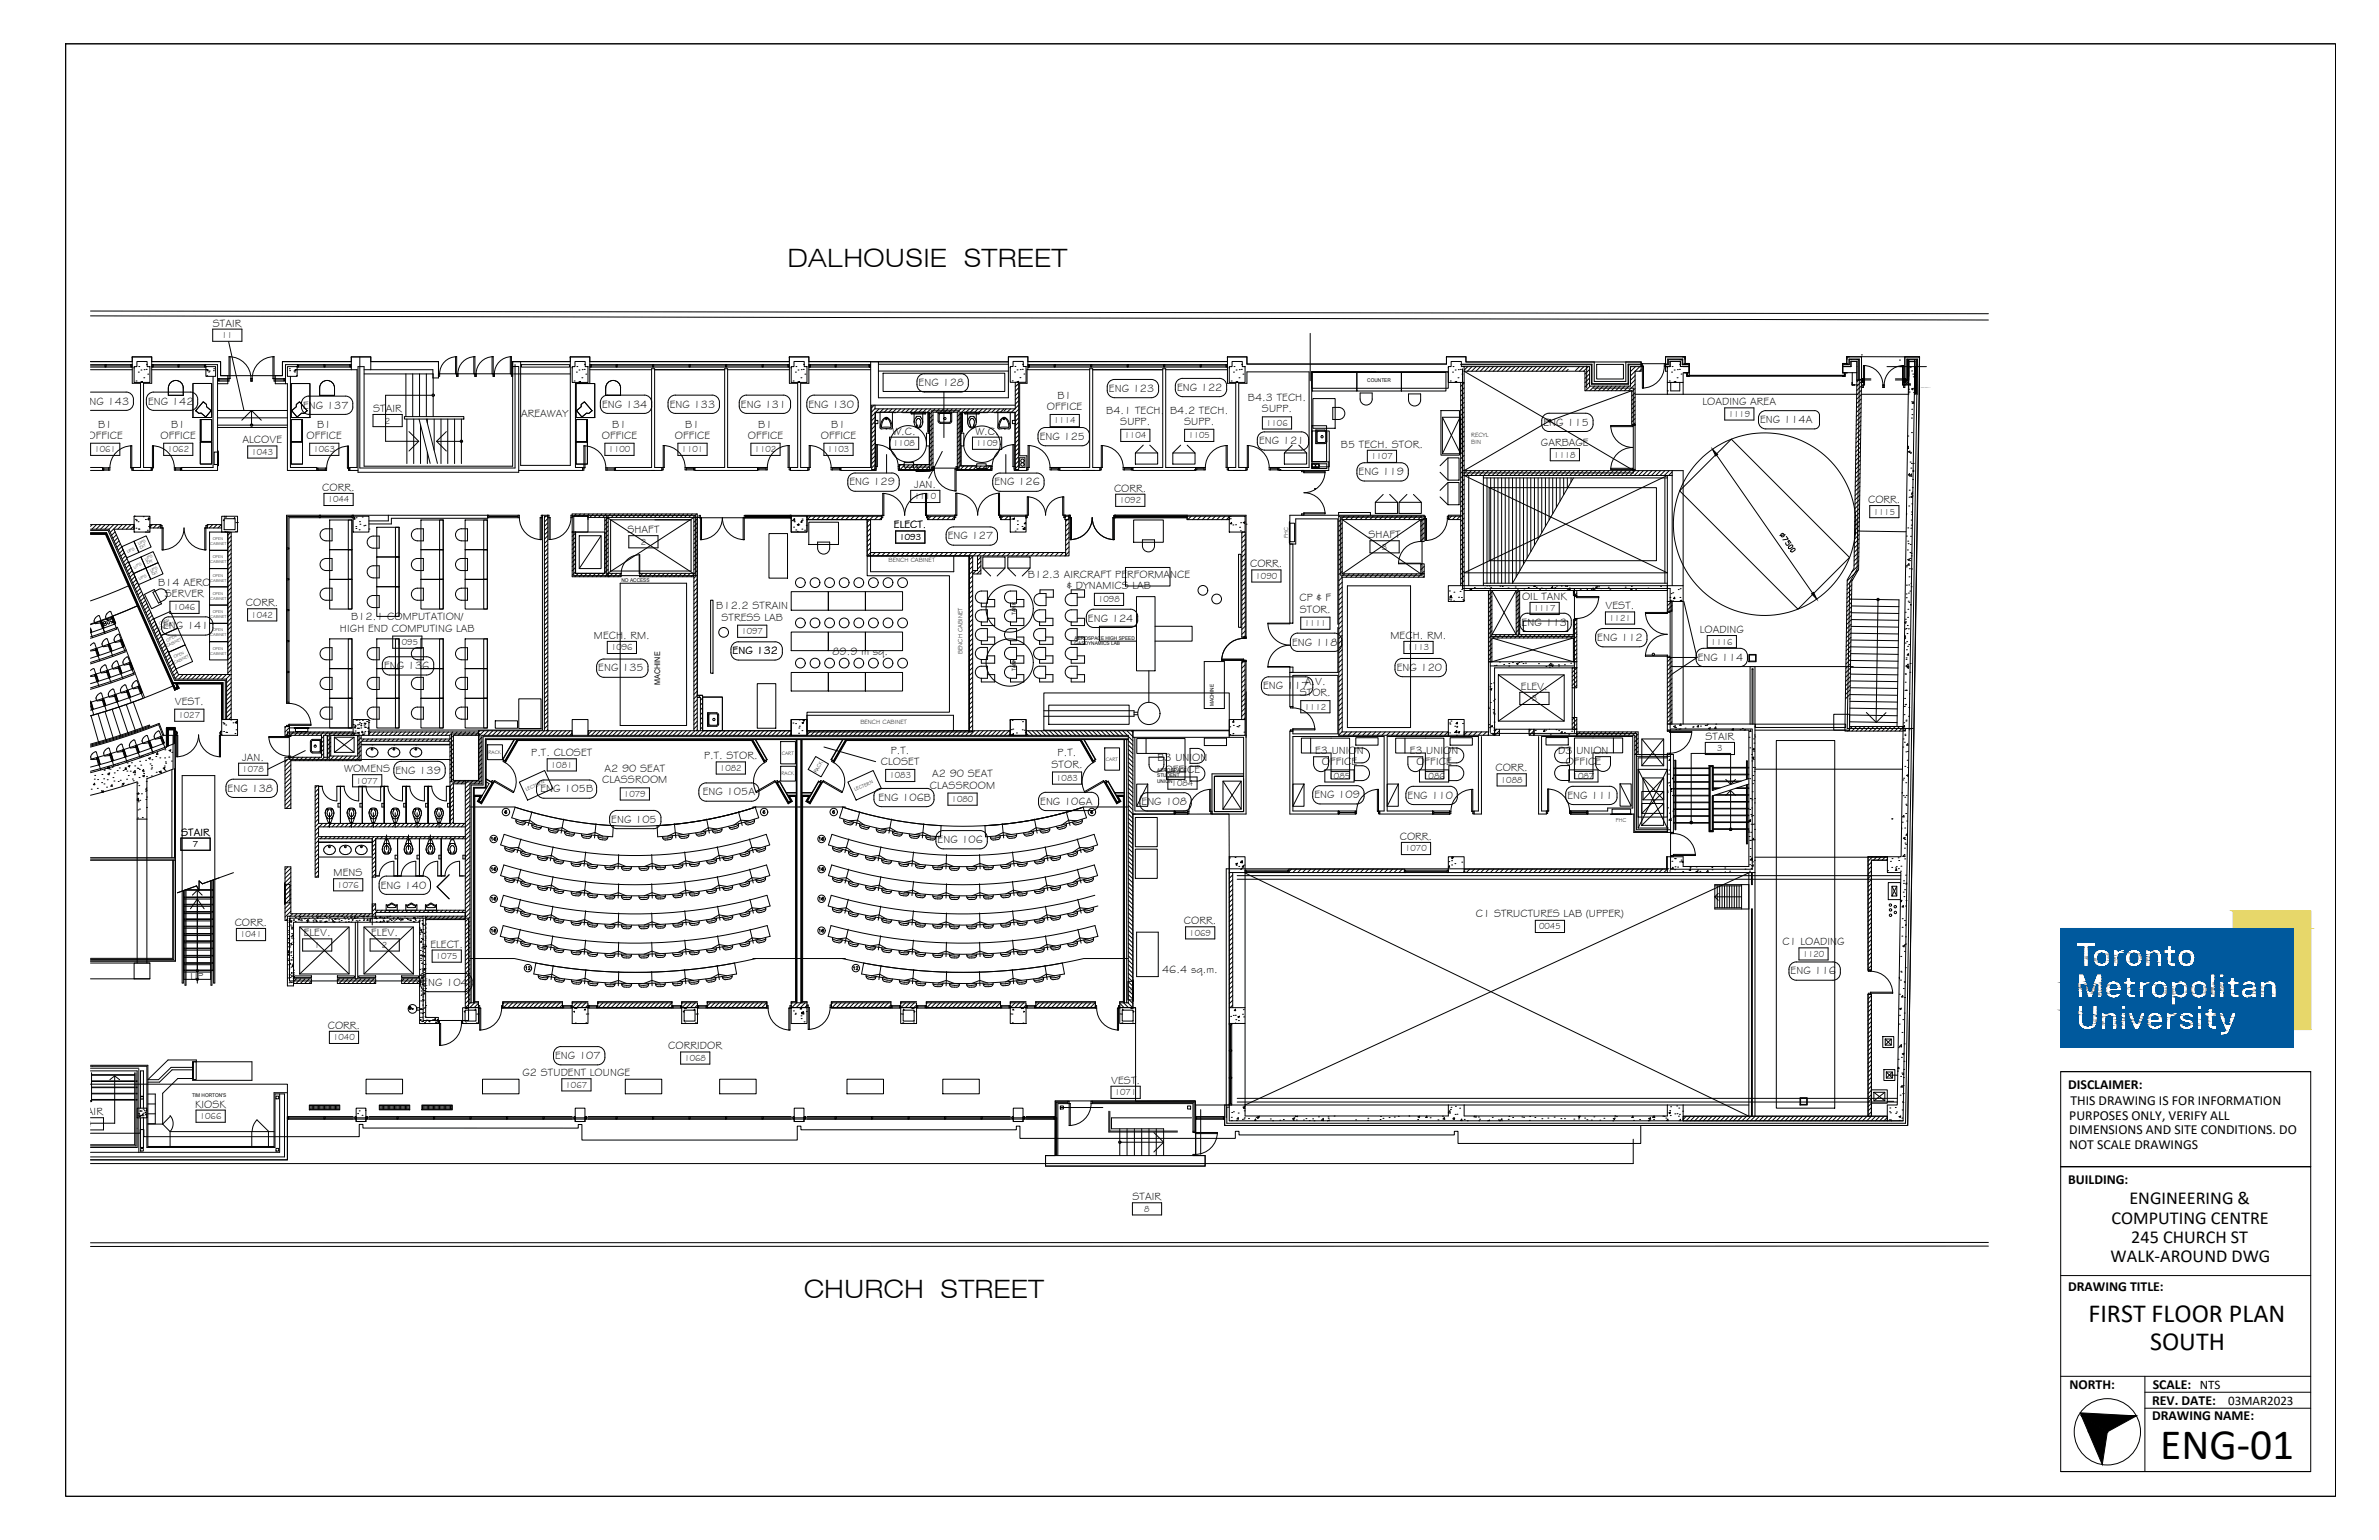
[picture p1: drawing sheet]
<svg xmlns="http://www.w3.org/2000/svg" width="432mm" height="279mm" viewBox="0 0 432 279" stroke-linecap="round" stroke-linejoin="round" font-family="sans-serif">
<defs><g id="words">
<text font-size="7.9" x="392.1" y="264.7">ENG-01</text>
<g font-size="4.7">
<text x="379.1" y="239.9">FIRST FLOOR PLAN</text>
<text x="390.3" y="244.9">SOUTH</text>
</g>
<g font-size="4.6">
<text x="142.9" y="48.4">DALHOUSIE STREET</text>
<text x="145.9" y="235.5">CHURCH STREET</text>
</g>
<g font-size="3.5">
<text x="87.8" y="153.8">16</text>
<text x="147.5" y="153.8">16</text>
<text x="87.8" y="164.7">16</text>
<text x="147.5" y="164.7">16</text>
<text x="87.8" y="170.4">16</text>
<text x="147.5" y="170.4">16</text>
</g>
<g font-size="3.3">
<text x="386.5" y="218.5">ENGINEERING &amp;</text>
<text x="383.2" y="222">COMPUTING CENTRE</text>
<text x="386.8" y="225.5">245 CHURCH ST</text>
<text x="383.1" y="229">WALK-AROUND DWG</text>
</g>
<g font-size="3.1">
<text x="87.8" y="159.1">16</text>
<text x="147.5" y="159.1">16</text>
<text x="94.2" y="177.1">12</text>
<text x="153.8" y="177.1">12</text>
</g>
<g font-size="2.5">
<text x="375.4" y="197.5">DISCLAIMER:</text>
<text x="375.6" y="203.1">PURPOSES ONLY, VERIFY ALL</text>
<text x="375.8" y="200.5">THIS DRAWING IS FOR INFORMATION</text>
<text x="375.6" y="205.8">DIMENSIONS AND SITE CONDITIONS. DO</text>
<text x="375.6" y="208.5">NOT SCALE DRAWINGS</text>
<text x="375.4" y="214.8">BUILDING:</text>
<text x="375.4" y="234.2">DRAWING TITLE:</text>
<text x="375.6" y="252">NORTH:</text>
<text x="390.6" y="254.9">REV. DATE:</text>
<text x="390.6" y="257.7">DRAWING NAME:</text>
<text x="390.7" y="252">SCALE: NTS</text>
</g>
<text font-size="2.4" x="404.4" y="254.9">03MAR2023</text>
<g font-size="2">
<text x="38.6" y="59.2">STAIR</text>
<text x="166.7" y="70.1">ENG 128</text>
<text x="201.3" y="71.1">ENG 123</text>
<text x="213.6" y="70.9">ENG 122</text>
<text x="15.2" y="73.4">ENG 143</text>
<text x="17.8" y="77.6">B1</text>
<text x="26.9" y="73.4">ENG 142</text>
<text x="31.1" y="77.6">B1</text>
<text x="55" y="74.1">ENG 137</text>
<text x="57.6" y="77.6">B1</text>
<text x="67.7" y="74.7">STAIR</text>
<text x="94.6" y="75.7">AREAWAY</text>
<text x="109.3" y="73.9">ENG 134</text>
<text x="111.1" y="77.6">B1</text>
<text x="121.6" y="73.9">ENG 133</text>
<text x="124.4" y="77.6">B1</text>
<text x="134.5" y="73.9">ENG 131</text>
<text x="137.6" y="77.6">B1</text>
<text x="146.7" y="73.9">ENG 130</text>
<text x="150.9" y="77.6">B1</text>
<text x="190" y="74.4">OFFICE</text>
<text x="191.9" y="72.3">B1</text>
<text x="200.8" y="75">B4.1 TECH.</text>
<text x="203.3" y="77.1">SUPP.</text>
<text x="212.4" y="75">B4.2 TECH.</text>
<text x="214.9" y="77.1">SUPP.</text>
<text x="226.5" y="72.8">B4.3 TECH.</text>
<text x="229" y="74.8">SUPP.</text>
<text x="280.1" y="77.2">ENG 115</text>
<text x="309" y="73.5">LOADING AREA</text>
<text x="319.5" y="76.8">ENG 114A</text>
<text x="15.9" y="79.6">OFFICE</text>
<text x="29.1" y="79.6">OFFICE</text>
<text x="44" y="80.5">ALCOVE</text>
<text x="55.6" y="79.6">OFFICE</text>
<text x="109.2" y="79.6">OFFICE</text>
<text x="122.5" y="79.6">OFFICE</text>
<text x="135.7" y="79.6">OFFICE</text>
<text x="149" y="79.6">OFFICE</text>
<text x="162" y="78.9">W.C.</text>
<text x="177" y="78.9">W.C.</text>
<text x="188.7" y="79.8">ENG 125</text>
<text x="228.5" y="80.6">ENG 121</text>
<text x="243.4" y="81.2">B5 TECH. STOR.</text>
<text x="279.7" y="80.9">GARBAGE</text>
<text x="58.5" y="89">CORR.</text>
<text x="154.2" y="88.1">ENG 129</text>
<text x="165.9" y="88.5">JAN.</text>
<text x="180.5" y="88.1">ENG 126</text>
<text x="202.2" y="89.2">CORR.</text>
<text x="246.6" y="86.2">ENG 119</text>
<text x="162.3" y="95.9">ELECT.</text>
<text x="339.1" y="91.3">CORR.</text>
<text x="113.9" y="96.7">SHAFT</text>
<text x="172" y="97.9">ENG 127</text>
<text x="248.4" y="97.7">SHAFT</text>
<text x="28.7" y="106.2">B14 AERO</text>
<text x="186.5" y="104.8">B12.3 AIRCRAFT PERFORMANCE</text>
<text x="193.7" y="106.8">&amp; DYNAMICS LAB</text>
<text x="226.9" y="102.9">CORR.</text>
<text x="29.9" y="108.3">SERVER</text>
<text x="44.6" y="110">CORR.</text>
<text x="63.7" y="112.5">B12.1 COMPUTATION/</text>
<text x="130" y="110.6">B12.2 STRAIN</text>
<text x="130.9" y="112.6">STRESS LAB</text>
<text x="197.5" y="112.8">ENG 124</text>
<text x="235.9" y="109.1">CP &amp; F</text>
<text x="235.9" y="111.2">STOR.</text>
<text x="276.2" y="113.5">ENG 113</text>
<text x="276.3" y="108.8">OIL TANK</text>
<text x="291.4" y="110.6">VEST.</text>
<text x="29.6" y="114.2">ENG 141</text>
<text x="61.7" y="114.6">HIGH END COMPUTING LAB</text>
<text x="107.8" y="115.9">MECH. RM.</text>
<text x="133" y="118.7">ENG 132</text>
<text x="151.1" y="118.9">89.9 m sq.</text>
<text x="234.5" y="117.1">ENG 118</text>
<text x="252.4" y="115.9">MECH. RM.</text>
<text x="289.9" y="116.3">ENG 112</text>
<text x="308.2" y="119.9">ENG 114</text>
<text x="308.5" y="114.9">LOADING</text>
<text x="69.7" y="121.4">ENG 136</text>
<text x="108.6" y="121.8">ENG 135</text>
<text x="229.3" y="125">ENG 117</text>
<text x="236.8" y="124.3">A.V.</text>
<text x="253.5" y="121.7">ENG 120</text>
<text x="276.1" y="125.1">ELEV.</text>
<text x="31.7" y="127.9">VEST.</text>
<text x="235.9" y="126.3">STOR.</text>
<text x="96.4" y="137.2">P.T. CLOSET</text>
<text x="127.8" y="137.8">P.T. STOR.</text>
<text x="161.7" y="136.7">P.T.</text>
<text x="192" y="137.2">P.T.</text>
<text x="238.7" y="136.8">E3 UNION</text>
<text x="255.9" y="136.8">E3 UNION</text>
<text x="282.8" y="136.8">D3 UNION</text>
<text x="309.5" y="134.2">STAIR</text>
<text x="41.3" y="143.6">ENG 138</text>
<text x="44" y="138">JAN.</text>
<text x="62.5" y="140.1">WOMENS ENG 139</text>
<text x="98.1" y="143.8">ENG 105B</text>
<text x="109.3" y="142.1">CLASSROOM</text>
<text x="109.7" y="140.1">A2 90 SEAT</text>
<text x="159.9" y="138.8">CLOSET</text>
<text x="168.8" y="143.1">CLASSROOM</text>
<text x="169.2" y="141">A2 90 SEAT</text>
<text x="190.8" y="139.3">STOR.</text>
<text x="210.1" y="138.1">B3 UNION</text>
<text x="211.4" y="140.2">OFFICE</text>
<text x="239.9" y="138.9">OFFICE</text>
<text x="257.1" y="138.9">OFFICE</text>
<text x="271.4" y="139.9">CORR.</text>
<text x="284.2" y="138.9">OFFICE</text>
<text x="111" y="149.3">ENG 105</text>
<text x="127.6" y="144.3">ENG 105A</text>
<text x="159.4" y="145.3">ENG 106B</text>
<text x="188.8" y="146">ENG 106A</text>
<text x="207.2" y="146.1">ENG 108</text>
<text x="238.6" y="144.8">ENG 109</text>
<text x="255.5" y="144.9">ENG 110</text>
<text x="284.5" y="144.9">ENG 111</text>
<text x="32.9" y="151.6">STAIR</text>
<text x="170.2" y="152.9">ENG 106</text>
<text x="254.1" y="152.4">CORR.</text>
<text x="60.6" y="159">MENS</text>
<text x="69.1" y="161.2">ENG 140</text>
<text x="42.6" y="168">CORR.</text>
<text x="214.9" y="167.7">CORR.</text>
<text x="267.9" y="166.4">C1 STRUCTURES LAB (UPPER)</text>
<text x="55.1" y="169.9">ELEV.</text>
<text x="67.4" y="169.9">ELEV.</text>
<text x="78.1" y="171.9">ELECT.</text>
<text x="323.5" y="171.5">C1 LOADING</text>
<text x="76.7" y="178.9">ENG 104</text>
<text x="210.9" y="176.5">46.4 sq.m.</text>
<text x="325" y="176.8">ENG 116</text>
<text x="59.5" y="186.6">CORR.</text>
<text x="121.3" y="190.4">CORRIDOR</text>
<text x="94.8" y="195.3">G2 STUDENT LOUNGE</text>
<text x="100.8" y="192.1">ENG 107</text>
<text x="201.7" y="196.6">VEST.</text>
<text x="13.5" y="202.3">STAIR</text>
<text x="35.4" y="200.9">KIOSK</text>
<text x="205.5" y="217.8">STAIR</text>
</g>
<text font-size="1.9" x="34.6" y="177.8">UP</text>
<g font-size="1.7">
<text x="40.3" y="61.4">11</text>
<text x="69.9" y="76.8">2</text>
<text x="191.3" y="76.8">1114</text>
<text x="229.8" y="77.3">1106</text>
<text x="313.7" y="75.6">1119</text>
<text x="17.1" y="82.1">1061</text>
<text x="30.4" y="82.1">1062</text>
<text x="45.6" y="82.5">1043</text>
<text x="56.9" y="82.1">1063</text>
<text x="110.5" y="82.1">1100</text>
<text x="123.7" y="82.1">1101</text>
<text x="137" y="82.1">1102</text>
<text x="150.2" y="82.1">1103</text>
<text x="162.1" y="81">1108</text>
<text x="177.2" y="81">1109</text>
<text x="204.1" y="79.5">1104</text>
<text x="215.7" y="79.5">1105</text>
<text x="248.9" y="83.3">1107</text>
<text x="282.1" y="83">1118</text>
<text x="59.5" y="91.1">1044</text>
<text x="166" y="90.6">1110</text>
<text x="203.2" y="91.3">1092</text>
<text x="340" y="93.3">1115</text>
<text x="116.3" y="98.8">2</text>
<text x="163.2" y="98">1093</text>
<text x="250.8" y="99.7">3</text>
<text x="227.9" y="105">1090</text>
<text x="31.5" y="110.7">1046</text>
<text x="45.6" y="112.1">1042</text>
<text x="199.3" y="109.3">1098</text>
<text x="236.8" y="113.6">1111</text>
<text x="278.4" y="110.9">1117</text>
<text x="292.1" y="112.7">1121</text>
<text x="72" y="117">1095</text>
<text x="110.9" y="118">1096</text>
<text x="134.6" y="115.1">1097</text>
<text x="255.5" y="118">1113</text>
<text x="310.5" y="116.9">1116</text>
<text x="32.4" y="130.3">1027</text>
<text x="236.8" y="128.8">1112</text>
<text x="278" y="127.2">3</text>
<text x="311.7" y="136.3">3</text>
<text x="44" y="140.1">1078</text>
<text x="64.7" y="142.2">1077</text>
<text x="100" y="139.3">1081</text>
<text x="130.7" y="139.9">1082</text>
<text x="161.4" y="141.2">1083</text>
<text x="191.7" y="141.7">1083</text>
<text x="212.7" y="142.6">1084</text>
<text x="241.1" y="141.3">1085</text>
<text x="258.3" y="141.3">1086</text>
<text x="272.4" y="142">1088</text>
<text x="285.4" y="141.3">1087</text>
<text x="113.3" y="144.6">1079</text>
<text x="172.7" y="145.5">1080</text>
<text x="35" y="153.7">7</text>
<text x="255" y="154.5">1070</text>
<text x="61.2" y="161">1076</text>
<text x="43.6" y="170.1">1041</text>
<text x="57.1" y="172">1</text>
<text x="69.3" y="172">2</text>
<text x="79.1" y="174">1075</text>
<text x="215.9" y="169.8">1069</text>
<text x="279.3" y="168.6">0045</text>
<text x="327.2" y="173.6">1120</text>
<text x="60.5" y="188.7">1040</text>
<text x="102.6" y="197.3">1067</text>
<text x="124.2" y="192.5">1068</text>
<text x="36.3" y="203">1066</text>
<text x="202.3" y="198.7">1071</text>
<text x="15.6" y="204.4">4</text>
<text x="207.7" y="219.8">8</text>
</g>
<text font-size="1.4" x="119.8" y="124.2" transform="rotate(-90 119.8 124.2)">MACHINE</text>
<g font-size="1.2">
<text x="267" y="79.2">RECYL</text>
<text x="267" y="80.5">BIN</text>
<text x="161.3" y="101.9">BENCH CABINET</text>
<text x="174.7" y="118.7" transform="rotate(-90 174.7 118.7)">BENCH CABINET</text>
<text x="156.2" y="131.4">BENCH CABINET</text>
</g>
<g font-size="1.1">
<text x="233.8" y="97.6" transform="rotate(-90 233.8 97.6)">FHC</text>
<text x="293.3" y="149.2">FHC</text>
</g>
<g font-size=".9">
<text x="248.2" y="69.3">COUNTER</text>
<text x="112.8" y="105.6">NO ACCESS</text>
<text x="184.4" y="111.5" transform="rotate(-90 184.4 111.5)">TANK</text>
<text x="195.1" y="116">AEROSPACE HIGH SPEED</text>
<text x="195.1" y="117.1">GASDYNAMICS LAB</text>
<text x="184.4" y="121.8" transform="rotate(-90 184.4 121.8)">TANK</text>
<text x="220.3" y="128.2" transform="rotate(-90 220.3 128.2)">MACHINE</text>
<text x="88.7" y="136.8">RACK</text>
<text x="141.9" y="136.9">CART</text>
<text x="95.6" y="143.6" transform="rotate(-25 95.6 143.6)">LECTERN</text>
<text x="141.8" y="140.7">RACK</text>
<text x="148.2" y="140.3" transform="rotate(-60 148.2 140.3)">RACK</text>
<text x="155.2" y="143.6" transform="rotate(-25 155.2 143.6)">LECTERN</text>
<text x="200.7" y="138">CART</text>
<text x="210" y="140">AEROSPACE</text>
<text x="210" y="141">STUDENT</text>
<text x="210" y="142">UNION</text>
<text x="34.9" y="199.1">TIM HORTON'S</text>
</g>
<g font-size=".8">
<text x="23.2" y="100.3" transform="rotate(-24 23.2 100.3)">UPS</text>
<text x="25.2" y="98.8" transform="rotate(-24 25.2 98.8)">UPS</text>
<text x="25.5" y="99.5" transform="rotate(-24 25.5 99.5)">EXT</text>
<text x="26.5" y="101.7" transform="rotate(-24 26.5 101.7)">UPS</text>
<text x="38.2" y="98.9">CABINET</text>
<text x="38.6" y="98">OPEN</text>
<text x="38.6" y="101.3">OPEN</text>
<text x="24.4" y="103.1" transform="rotate(-24 24.4 103.1)">UPS</text>
<text x="25.3" y="105.2" transform="rotate(-24 25.3 105.2)">UPS</text>
<text x="26.8" y="102.4" transform="rotate(-24 26.8 102.4)">EXT</text>
<text x="27.3" y="103.7" transform="rotate(-24 27.3 103.7)">UPS</text>
<text x="27.7" y="104.4" transform="rotate(-24 27.7 104.4)">EXT</text>
<text x="38.2" y="102.2">CABINET</text>
<text x="38.2" y="105.5">CABINET</text>
<text x="38.6" y="104.6">OPEN</text>
<text x="38.6" y="107.9">OPEN</text>
<text x="29" y="113.4" transform="rotate(-24 29 113.4)">OPEN</text>
<text x="38.2" y="108.8">CABINET</text>
<text x="38.2" y="112.1">CABINET</text>
<text x="38.6" y="111.2">OPEN</text>
<text x="29" y="114.4" transform="rotate(-24 29 114.4)">CABINET</text>
<text x="30.3" y="117.4" transform="rotate(-24 30.3 117.4)">CABINET</text>
<text x="30.4" y="116.4" transform="rotate(-24 30.4 116.4)">OPEN</text>
<text x="31.7" y="119.4" transform="rotate(-24 31.7 119.4)">OPEN</text>
<text x="38.2" y="115.5">CABINET</text>
<text x="38.2" y="118.8">CABINET</text>
<text x="38.6" y="114.6">OPEN</text>
<text x="38.6" y="117.9">OPEN</text>
<text x="31.7" y="120.4" transform="rotate(-24 31.7 120.4)">CABINET</text>
</g>
<text font-size=".7" x="205" y="179" transform="rotate(90 205 179)">FHC</text>
</g></defs>
<!-- layer: HIDDEN -->
<path d="M344.8 65.3h.1M226 158.4l91.4 44.1M317.4 158.4l-91.4 42.1M296.4 206.7v4.4h-280M297.8 204.2v3.3h-33.2v-2.2h-.6v.6h-39.1v-.6h-.7v1.2h-39.1v-2.2h-.6v.7h-39.1v-.7h-.7v2.5h-39.1v-2.8h-.6v.7h-39.1v-.7h-.7v2.2h-39.1v-1.3h-.7v.7h-9" fill="none" stroke="#000" stroke-width=".18"/>
<!-- layer: Doors -->
<g fill="none" stroke="#000" stroke-width=".18">
<path d="M41.6 64.7h.2v4h-.5v.4h.3zM41.6 64.7a4 4 0 0 1 4 4M45.5 68.7h.3M45.5 68.7v.4h.3v-.4M49.5 64.7h.2v4.4h.3v-.4h-.5zM49.7 64.7a4 4 0 0 0-3.9 4M79.6 67.8h.2v.5h-.2zM82.7 64.7h.2v3.6h.2v-.5h-.4zM82.9 64.7a3.1 3.1 0 0 0-3.1 3.1M86 64.7h.2v3.6h.2v-.5h-.4zM86.2 64.7a3.1 3.1 0 0 0-3.1 3.1M89.3 64.7h.2v3.6h.2v-.5h-.4z"/>
<path d="M89.5 64.7a3.1 3.1 0 0 0-3.1 3.1M92.6 64.7h.2v3.6h.2v-.5h-.4zM92.8 64.7a3.1 3.1 0 0 0-3.1 3.1M292.4 77.2a4 4 0 0 0 3.9 4 4 4 0 0 0-3.9 4M292.4 77.2h4.4v-.2h-.5v.4h-3.9zM297.9 66v.4h.4v4h-.2v-4.4zM302.1 66.4a4 4 0 0 1-4 4M302.1 66h.2v.4h-.2zM338.2 66.3h.2v3.6h-.4v.4h.2zM338.2 66.3a3.5 3.5 0 0 1 3.6 3.5M341.8 69.9h.2M341.8 69.9v.4h.2v-.4"/>
<path d="M345.3 66.3h.2v4h.2v-.4h-.4zM345.5 66.3a3.5 3.5 0 0 0-3.5 3.5M18.6 84.9h.2v.4h-.2zM18.8 84.9h1.1v.4h-1.1M18.8 85.1h.9M19.7 84.9v.4M23.7 80.9h.2v4.4h.2v-.4h-.4zM23.9 80.9a4 4 0 0 0-4 4M27.7 80.9h.2v4h-.4v.4h.2zM27.7 80.9a4 4 0 0 1 3.9 4M29.2 95.3v.5h.4v4h-.2v-4.5zM29.4 99.8a4 4 0 0 0 4-4 4 4 0 0 0 4 4"/>
<path d="M31.6 84.9h1.1M31.6 84.9v.4h1.1M31.9 85.1h.8M31.9 84.9v.4M32.7 84.9h.3v.4h-.3zM37.4 95.3v4.5h-.2v-4h.4v-.5zM57.5 84.9h.2v.5h-.2zM57.7 84.9h1.6v.5h-1.6M57.7 85.1h1.4M59.1 84.9v.5M63.1 80.9h.2v4.5h.2v-.5h-.4zM63.3 80.9a4 4 0 0 0-4 4"/>
<path d="M94 93.5h.3v.4h-.3zM94.3 93.9a4 4 0 0 0 4 4M98.2 93.5v4.4h-.2v-4h.5v-.4zM99.4 93.5v.4h.5v4h-.2v-4.4zM103.6 93.5h.3v.4h-.3zM103.6 93.9a4 4 0 0 1-3.9 4M106 80.9h.2v4h-.4v.4h.2zM106 80.9a4 4 0 0 1 4 4M110 84.9h1.5M110 84.9v.4h1.5M110.2 85.1h1.3M110.2 84.9v.4"/>
<path d="M111.5 84.9h.2v.4h-.2zM120.4 80.8h.2v4h-.4v.4h.2zM120.4 80.8a4 4 0 0 1 4 4M124.6 84.8v.4M124.6 85h1.3M125.9 84.8h.2v.4h-.2zM125.9 84.8h-1.6v.4h1.6M126.9 93.5v.4h.4v4h-.2v-4.4zM131.1 93.9a4 4 0 0 1-4 4M131.1 93.9a4 4 0 0 0 4 4M135.1 93.5v4.4h-.2v-4h.4v-.4zM137.5 84.8h.2v.4h-.2z"/>
<path d="M137.7 84.8h1.6M137.7 85h1.3M139 84.8v.4M139.3 84.8v.4h-1.6M143 80.8h.2v4.4h.3v-.4h-.5zM143.3 80.8a4 4 0 0 0-4 4M146.9 80.8h.2v4h-.4v.4h.2zM146.9 80.8a4 4 0 0 1 4 4M151.1 85h1.3M151.1 84.8v.4M152.4 84.8h.2v.4h-.2zM152.4 84.8h-1.6v.4h1.6"/>
<path d="M159 80.7h.2v4h-.4v.4h.2zM159.1 80.7a4 4 0 0 1 3.9 4M160.2 89.5h.2v4h-.4v.4h.2zM160.2 89.5a4 4 0 0 1 4 4 4 4 0 0 1 4-4M163 84.7h.2v.4h-.2zM168 89.5h.2v4.4h.2v-.4h-.4zM169.3 84.7h.3v.4h-.3zM169.6 85.1a4 4 0 0 0 3.9 4M173.5 89.5h.2v4h-.5v.4h.3zM173.5 89.5a4 4 0 0 1 4 4 4 4 0 0 1 3.9-4M173.5 84.7v4.4h-.2v-4h.5v-.4zM179.9 84.7h.2v.4h-.2z"/>
<path d="M181.2 89.5h.2v4.4h.2v-.4h-.4zM183.9 80.7h.2v4.4h.2v-.4h-.4zM184.1 80.7a4 4 0 0 0-4 4M186.5 90.2h.2v3.3h-.5v.4h.3zM186.5 90.1a3.3 3.3 0 0 1 3.3 3.4 3.3 3.3 0 0 1 3.3-3.4M186.6 80.8h.2v4h-.4v.4h.2zM186.6 80.8a4 4 0 0 1 4 4M190.6 84.8h1.5M190.6 84.8v.4h1.5M190.8 85h1.3M190.8 84.8v.4M192.1 84.8h.3v.4h-.3z"/>
<path d="M192.9 90.2h.2v3.7h.2v-.4h-.4zM194 93.5v.4h.5v4h-.2v-4.4zM194.3 97.9a4 4 0 0 0 3.9-4 4 4 0 0 0 4 4M199.9 80.8h.2v4h-.4v.4h.2zM199.9 80.8a4 4 0 0 1 4 4M202.2 93.5v4.4h-.2v-4h.4v-.4zM203.9 84.8h1.5M203.9 84.8v.4h1.5M204.1 85h1.3M204.1 84.8v.4M205.4 84.8h.2v.4h-.2zM217 84.8h.2v.4h-.2z"/>
<path d="M217.2 84.8h1.6M217.2 85h1.3M218.5 84.8v.4M218.8 84.8v.4h-1.6M222.5 80.8h.2v4.4h.3v-.4h-.5zM222.8 80.8a4 4 0 0 0-4 4M226.4 80.8h.2v4h-.4v.4h.2zM226.4 80.8a4 4 0 0 1 4 4M230.4 84.8h1.5M230.4 84.8v.4h1.5M230.6 85h1.3M230.6 84.8v.4"/>
<path d="M231.9 84.8h.2v.4h-.2zM236.2 85.4v.2h4.3v.2h-3.8v-.4zM236.2 93.2v.2h.5v-.4h3.8v.2zM240.5 85.6a3.8 3.8 0 0 1-3.8 3.8 3.8 3.8 0 0 1 3.8 3.8M258.5 93.7v.4h.4v4h-.2v-4.4zM262.7 94.1a4 4 0 0 1-4 4M262.7 93.7h.2v.4h-.2zM292.4 85h3.9v.4h.5v-.2h-4.4zM221.8 119.6h3.9v.4h.5v-.2h-4.4zM225.7 115.6h.5v.2h-.5zM225.7 115.8a4 4 0 0 0-3.9 4M285.8 108v.2h4.4v.2h-4v-.4z"/>
<path d="M285.8 112.2h.4v.2h-.4zM290.2 108.2a4 4 0 0 1-4 4M298.7 111.1h4.4v-.2h-.5v.4h-3.9zM298.7 118.9h3.9v.4h.5v-.2h-4.4zM298.7 111.1a4 4 0 0 0 3.9 4 4 4 0 0 0-3.9 4M31.8 132.7h.3v.2M31.8 133.3h.1M31.8 132.7h.1M32.1 132.7v.4v.2h-.2M32.1 133.4h.2v3.9h-.2zM32.1 137.3a4 4 0 0 0 3.9-4 4 4 0 0 0 4 4M32.1 133.1v.2"/>
<path d="M39.8 133.4h.2v3.9h-.2zM40 132.9v.4h.2M40.2 133.3h.1M40.2 132.7h.1M40.2 132.7h-.2v.4M48.8 133.6h4v-.2h-.4v.4h-3.6zM48.8 133.8a3.6 3.6 0 0 0 3.6 3.4M52 127.4h.5v.2h-.5zM52 131.6v.2h.5v-.4h3.9v.2zM52.4 137.2h.4v.2h-.4zM52.5 127.6a4 4 0 0 1 3.9 4M91.4 138l.4 .2-.1 .2-.4-.2z"/>
<path d="M91.7 138.4a4 4 0 0 1 1.5 5.4M138.6 138.2l.4-.2 .1 .2-.4 .2zM138.8 138.4a4 4 0 0 0-1.5 5.4M151.1 138l.3 .2-.1 .2-.3-.2zM151.3 138.4a4 4 0 0 1 1.5 5.4M198.3 138.2l.3-.2 .2 .2-.4 .2zM198.4 138.4a4 4 0 0 0-1.5 5.4M234.2 128.2h.5v.2h-.5zM234.2 132.4v.2h.5v-.4h3.9v.2zM234.7 128.4a4 4 0 0 1 3.9 4M302.6 132.5v.2h4.4v.2h-3.9v-.4zM302.6 136.7h.5v.2h-.5z"/>
<path d="M307.1 132.7a4 4 0 0 1-4 4M318.6 131.4h16.4v.6h-16.4zM89.3 141.6l.4 .2-.1 .2-.4-.2zM89.7 141.8l.1-.2 3.5 2-.1 .2M89.7 141.8l3.5 2M140.7 141.8l-.1-.2-3.4 2 .1 .2M140.7 141.8l-3.4 2M140.7 141.8l.4-.2 .1 .2-.4 .2zM149 141.6l.4 .2-.2 .2-.3-.2zM149.4 141.8v-.2l3.5 2-.1 .2M149.4 141.8l3.4 2M200.4 141.8l-.1-.2-3.5 2 .1 .2"/>
<path d="M200.4 141.8l-3.5 2M200.4 141.8l.4-.2 .1 .2-.4 .2zM215.6 147.2h.2v.4h-.2zM219.6 143.2h.2v4.4h.2v-.4h-.4zM219.8 143.2a4 4 0 0 0-4 4M246 147.2h.2v.4h-.2zM250 143.2h.2v4.4h.2v-.4h-.4zM250.2 143.2a4 4 0 0 0-4 4M263.1 147.2h.2v.4h-.2zM267.1 143.2h.2v4.4h.2v-.4h-.4zM267.3 143.2a4 4 0 0 0-4 4M280.9 143.2h.2v3.9h-.4v.5h.2z"/>
<path d="M280.9 143.2a4 4 0 0 1 4 3.9M284.9 147.1h.2v.5h-.2zM303.3 151h.4v.2h-.4zM303.3 155.2v.2h.4v-.4h4v.2zM303.7 151.2a4 4 0 0 1 4 4M53.4 177.1h3.1v.3h-3.1zM61.2 177.1h3.1v.3h-3.1zM65.1 177.1h3.1v.3h-3.1zM72.9 177.1h3.1v.3h-3.1zM339.1 176h.4v.2h-.4zM339.6 176.2a4 4 0 0 1 3.9 4M79.6 185.3v.4h.4v4h-.2v-4.4z"/>
<path d="M83.8 185.3h.2v.4h-.2zM83.8 185.7a4 4 0 0 1-4 4M86.8 182.5v.4h.5v4h-.2v-4.4zM91 182.5h.3v.4h-.3zM91 182.9a4 4 0 0 1-3.9 4M102.1 182.5h.2v.4h-.2zM102.3 182.9h1.3M102.3 182.5h1.3M102.3 182.7h1.3M103.6 182.5h.3v.4h-.3zM106.7 182.5h.2v.4h-.2zM106.9 182.9h1.4"/>
<path d="M106.9 182.5h1.4M106.9 182.7h1.4M108.3 182.5h.2v.4h-.2zM122 182.5h.2v.4h-.2zM122.2 182.9h1.3M122.2 182.5h1.3M122.2 182.7h1.3M123.5 182.5h.2v.4h-.2zM126.6 182.5h.2v.4h-.2zM126.8 182.9h1.3M126.8 182.5h1.3M126.8 182.7h1.3"/>
<path d="M128.1 182.5h.3v.4h-.3zM139.2 182.5h.2v.4h-.2zM139.4 182.9a4 4 0 0 0 4 4M143.4 182.5v4.4h-.2v-4h.4v-.4zM146.5 182.3v.5h.4v4h-.2v-4.5zM150.7 182.3h.2v.5h-.2zM150.7 182.8a4 4 0 0 1-4 4M161.7 182.5h.2v.4h-.2zM161.9 182.9h1.4M161.9 182.5h1.4M161.9 182.7h1.4M163.3 182.5h.2v.4h-.2z"/>
<path d="M166.4 182.5h.2v.4h-.2zM166.6 182.9h1.3M166.6 182.5h1.3M166.6 182.7h1.3M167.9 182.5h.2v.4h-.2zM181.6 182.5h.2v.4h-.2zM181.8 182.9h1.3M181.8 182.5h1.3M181.8 182.7h1.3M183.1 182.5h.3v.4h-.3zM186.2 182.5h.3v.4h-.3zM186.5 182.9h1.3"/>
<path d="M186.5 182.5h1.3M186.5 182.7h1.3M187.8 182.5h.2v.4h-.2zM193.8 199.8v.4h.5v4h-.2v-4.4zM198 199.8h.2v.4h-.2zM198.8 182.5h.2v.4h-.2zM199.1 182.9a4 4 0 0 0 3.9 4M203 182.5v4.4h-.2v-4h.4v-.4zM339.1 180.2v.2h.4v-.4h4v.2zM198 200.2a4 4 0 0 1-3.9 4M216.5 205.2v.3h4.4v.2h-3.9v-.5zM216.5 209.4h.5v.3h-.5z"/>
<path d="M220.9 205.5a4 4 0 0 1-3.9 3.9"/>
</g>
<!-- layer: WALLS -->
<g fill="none" stroke="#000" stroke-width=".18">
<path d="M24 64.7h3.5v4.8h-1.4v15.3h1.4v.6h-3.4v-.6h1.4v-15.3h-1.5zM37.4 66.2h2.1v19.2h-6.5v-.6h5.7v-16.5M53.9 66.2h-2.1v3.4h.4v15.8h5.3v-.6h-4.8v-16.5M64.8 67.1v17.7h-1.3v.6h1.5M64.8 67.1h-1v-2.4h3.5v2.4M67.3 65.6h12.3v3h-1v-1.5h-12.5M93 66.9v-1.3h1.5v18.8h9v-19.7h3.6v4.8h-2.7v15.3h1.4v.6h-11.7M118.3 66.9h.5v17.9h1.4v.6h-8.5v-.6h6.6zM131.5 66.9h.6v17.9h5.4v.6h-11.4v-.6h5.4zM143.3 64.7h3.5v4.8h-1.5v15.3h1.4v.6h-3.2v-.6h1.3v-15.3h-1.5zM185.1 69.5h1.3M186.6 67.1v-2.4h-3.6v7.5"/>
<path d="M197.8 66.9h.5v17.9h1.4v.6h-7.3v-.6h5.4zM211 66.9h.6v17.9h5.4v.6h-11.4v-.6h5.4zM262.5 66.1h-36.2v-1.4h-3.5v4.8h1.5v15.3h-1.3v.6h3.2v-.6h-1.4v-15.3h1.5v-2h11.3v17.3h-5.5v.6h9.1v-1.6h-3.1v-16.3h24.8M262.5 64.7v.2M344.8 66.5h.5M16.4 84.8h2.2v.6h-2.2M16.4 96.6h2.9l12.1 27.2h9.1v6.7M16.4 96.7h2.9l12.1 27.2h9v6.6M16.4 96.8h2.9l12 27.2M16.4 96.2h3.2l12.1 27.2h9.2v7.1M24.3 93.7h.1M64.1 93.7v-.2h24.4v.5h-17.5v1.1h-4"/>
<path d="M70.5 93.5v1h-3.5M99.4 93.7v-.2h-.9v39h-31.5M125.4 94.3v9.3h-14.6v-9.3h14.7M143.6 93.5h16.4v.5M158 84.8h-5.4v.6h5.4M168.4 94v-.5h4.8v.5M181.6 94v-.5h4.6v.6M185.1 82.7h1.3v2.7h-2.3M185.1 83h.9v1.8h-.9M192 85.2h.1M193.3 93.5h.8M193.3 93.4v.6"/>
<path d="M202.2 93.6h.1M205.3 85.2h.1M215.5 94.1v-.6h10.7v22.1h-.6M216.8 85.2h.1M226.2 95.1h.1M232.3 85.2h.1M238.1 84.1h2.7v.9h-2.7zM238.1 84.2h1.3v.6h-1.3M238.6 88.7h.1M242.8 94.1h-7.6v4.6h-1.1v-5.2h24.4v.8M242.8 94.2v19.1M265.1 93.5h-2.2v.2"/>
<path d="M175.9 101v31.8M242.8 113.8v8.2h-8.7v6.2h.6v-5.7h8.1v10.6h-8.1v-.5h-.6v15.1h8.8v-.6h-8.2v-13.5h16.5v13.5h-.8v.6h12.7v-.6M30.4 132.2h1.3M30.4 132.3v3.1M30.5 132.3h1M31.2 139.6v16M31.3 124l.5 1 .5-.2-.5 .1-.4-.9M31.3 124h9.1v6.5M31.5 134.9v-2.5h-.9v2.9M31.6 134.9v-2.5h-1.1v3M31.7 134.9v-2.6h-1.3v3.1M31.9 124l.3 .7-.4 .2-.5-.9 .5 1 .5-.2-.4-.8"/>
<path d="M52 131.8h.5M52.5 132.1h11.6M93.3 134.2l-2.1 3.6 .5 .3 2.2-3.9M93.4 134.2l-2.1 3.6 .3 .2 2.2-3.8M136.5 134.2l2.3 3.9 .5-.3-2.1-3.6M136.6 134.2l2.2 3.8 .4-.2-2.1-3.6M144.5 134.2v47.7M144.6 134.2v47.7M144.7 134.2v47.7M145.4 134.2v47.7M145.5 134.2v47.7M145.6 134.2v47.7"/>
<path d="M152.9 134.2l-2.1 3.6 .5 .3 2.3-3.9M153 134.2l-2.1 3.6 .4 .2 2.2-3.8M196.2 134.2l2.2 3.9 .5-.3-2.1-3.6M196.2 134.2l2.2 3.8 .4-.2-2.1-3.6M204 134.2v47.7M204.1 134.2v47.7M204.5 134.2v47.7M204.8 133.6h-117.1v8.8h-2.2v39.5M204.8 134.2h-116.6v8.8h-2.1v38.9M204.8 134.1h-116.6v8.8h-2.2v39M204.8 134h-116.7v8.8h-2.2v39.1M206 133.8v13.3"/>
<path d="M223.1 133.8h2.6v7h-5.3v6.4h5.3v-5.9M225.6 120h.6v27.7h-6.2v-7.3h5.7M268.9 133.6v14.1h-1.4v-.6h.8v-13.5h-16.5v13.5h8.2v.6M279.3 133.6v14.1h1.4v-.6h-.9v-13.5h16.6v13h-4.6v.5h-6.7v.6h11.4v3.3h6.1M31.8 156.1v18.3h-15.4M38.2 159.8v17.9M39 159.5v-18.8h-5.9v21M39.8 159.3l-3.1 1M42.4 158.3l-5.7 2M86.1 144.3h1.5M88.2 141.3l1.2 .7-2.1 3.5-.3-.2 1.8-3.1-.6-.4M88.2 141.4l1.1 .6"/>
<path d="M89.5 141.9l-2.2 3.7-.4-.3 .5-1h-1.3M141 141.9l2.1 3.7 .5-.3-2.1-3.6-.4 .3 2 3.5 .4-.2-2-3.5-.4 .2M142.7 143.8h1.8M142.7 143.9h1.8M143 144.3h1.5M145.6 144.3h1.5M145.6 143.9h1.7M145.6 143.8h1.8M149.1 141.9l-2.1 3.7-.5-.3 2.1-3.6 .4 .3-2.1 3.5-.3-.2 2-3.5 .4 .2M200.6 141.9l2.1 3.7 .5-.3-2.1-3.6-.4 .3 2.1 3.5 .3-.2-2-3.5-.3 .2M202.3 143.8h1.7M202.4 143.9h1.6"/>
<path d="M202.6 144.3h1.4M206.1 147.1h7v.6h-7.6M206.1 147.7h-.5M226 158.4v24.4M226 158.3h7.9M254.9 158.3h.1M288.2 147.1v.6M302.6 155.4h-.1v2.3M318.5 158.4v44.1M343.4 148.6h.1M33.4 161.6v16.1M36.7 160.3l-.6-.5v1.7l-.4-.8-3.5 1.3"/>
<path d="M226 185.7v14.8h36.9M189.8 209.7h28.9v1.9h-28.9zM265.7 200.5h36.9M305.5 200.5h11.9"/>
</g>
<!-- layer: Windows -->
<g fill="none" stroke="#000" stroke-width=".18">
<path d="M16.4 66.4h2.6M19 66.2h.3v.4h-.3zM19.3 66.4h4.4M23.7 66.2h.3v.4h-.3zM27.6 66.2h.2v.4h-.2zM27.8 66.4h4.5M32.3 66.2h.2v.4h-.2zM32.5 66.4h4.6M37.1 66.2h.2v.4h-.2zM39.5 68.7h.3v.4h-.3zM39.8 68.9h1.5M50 68.9h1.5"/>
<path d="M51.5 68.7h.3v.4h-.3zM54 66.2h.2v.4h-.2zM54.2 66.4h4.6M58.8 66.2h.2v.4h-.2zM59 66.4h4.5M63.5 66.2h.2v.4h-.2zM107.1 66.2h.2v.4h-.2zM107.3 66.4h4.5M111.8 66.2h.2v.4h-.2zM112 66.4h6.4M118.4 66.2h.2v.4h-.2zM118.6 66.4h6.5"/>
<path d="M125.1 66.2h.2v.4h-.2zM125.3 66.4h6.4M131.7 66.2h.2v.4h-.2zM131.9 66.4h6.4M138.3 66.2h.2v.4h-.2zM138.5 66.4h4.5M143 66.2h.2v.4h-.2zM146.9 66.2h.2v.4h-.2zM147.1 66.4h4.5M151.6 66.2h.2v.4h-.2zM151.8 66.4h6M157.8 66.2h.2v.4h-.2z"/>
<path d="M186.6 66.2h.2v.4h-.2zM186.8 66.4h4.5M191.3 66.2h.2v.4h-.2zM191.5 66.4h6.4M197.9 66.2h.3v.4h-.3zM198.2 66.4h6.4M204.6 66.2h.2v.4h-.2zM204.8 66.4h6.4M211.2 66.2h.2v.4h-.2zM211.4 66.4h6.4M217.8 66.2h.2v.4h-.2zM218 66.4h4.5"/>
<path d="M222.5 66.2h.2v.4h-.2zM52 99.4h.5v.2h-.5zM52.2 99.6v5.4M57.9 93.5h.3v.4h-.3zM57.9 93.7h-5.7v5.7M58.2 93.7h5.7M63.9 93.5h.2v.4h-.2zM64.1 93.5h-12.1v33.9M64.1 93.9h-11.6v33.5M88.5 93.5h.2v.4h-.2zM88.7 93.7h5.3M135.3 93.7h8.1"/>
<path d="M143.4 93.5h.2v.4h-.2zM202.4 93.7h13.1M52 110.6h.5v.2h-.5zM52 116.2h.5v.2h-.5zM52 105h.5v.2h-.5zM52.2 105.2v5.4M52.2 110.8v5.4M52.2 116.4v5.4M52 121.8h.5v.2h-.5zM52.2 122v5.4M213.1 147.2h.3v.4h-.3zM213.4 147.4h2.2"/>
<path d="M226 157.9h.2v.4h-.2zM226 157.9h7.9M226 158.3h7.9M226.2 158.1h7.5M233.7 157.9h.2v.4h-.2zM242.9 147.2h.2v.4h-.2zM243.1 147.4h2.9M254.9 157.9h.2v.4h-.2zM254.9 157.9h8M254.9 158.3h8M255.1 158.1h7.6M260 147.2h.2v.4h-.2z"/>
<path d="M260.2 147.4h2.9M262.7 157.9h.2v.4h-.2zM285.1 147.4h2.9M288 147.2h.2v.4h-.2zM193.8 199.8h-2.2v9.9M198.2 199.8h18.7M217 199.8v5.4M223.1 185.7h.5v.2h-.5zM223.1 190.5h.5v.2h-.5zM223.1 195.4h.5v.3h-.5zM223.3 185.9v4.6M223.3 190.7v4.7"/>
<path d="M223.3 195.7v4.6M52.2 202.6h.2v.4h-.2zM52.2 202.6h11.9M52.2 203h11.9M52.4 202.8h6.4M58.8 202.6h.2v.4h-.2zM59 202.8h5.4M64.4 202.6h.2v.4h-.2zM66.5 202.6h.2v.4h-.2zM66.7 202.8h5.4M67 202.6h36.9M67 203h36.9"/>
<path d="M72.1 202.6h.2v.4h-.2zM72.3 202.8h6.4M78.7 202.6h.2v.4h-.2zM78.9 202.8h6.4M85.3 202.6h.2v.4h-.2zM85.5 202.8h6.4M91.9 202.6h.2v.4h-.2zM92.1 202.8h6.5M98.6 202.6h.2v.4h-.2zM98.8 202.8h5.4M104.2 202.6h.2v.4h-.2zM106.2 202.6h.2v.4h-.2z"/>
<path d="M106.4 202.8h5.4M106.7 202.6h36.9M106.7 203h36.9M111.8 202.6h.2v.4h-.2zM112 202.8h6.4M118.4 202.6h.2v.4h-.2zM118.6 202.8h6.5M125.1 202.6h.2v.4h-.2zM125.3 202.8h6.4M131.7 202.6h.2v.4h-.2zM131.9 202.8h6.4M138.3 202.6h.2v.4h-.2z"/>
<path d="M138.5 202.8h5.4M143.9 202.6h.3v.4h-.3zM146 202.6h.2v.4h-.2zM146.2 202.8h5.4M146.5 202.6h36.9M146.5 203h36.9M151.6 202.6h.2v.4h-.2zM151.8 202.8h6.4M158.2 202.6h.2v.4h-.2zM158.4 202.8h6.4M164.8 202.6h.2v.4h-.2zM165 202.8h6.4"/>
<path d="M171.4 202.6h.3v.4h-.3zM171.7 202.8h6.4M178.1 202.6h.2v.4h-.2zM178.3 202.8h5.4M183.7 202.6h.2v.4h-.2zM185.7 202.6h.2v.4h-.2zM185.9 202.8h5.4M186.2 202.6h5.3M186.2 203h5.3M191.3 202.6h.2v.4h-.2zM193.8 200h-2.1v9.6M193.8 200.2h-1.8v9.5"/>
<path d="M198.2 200h18.5v5.2M198.2 200.2h18.3v5M217 202.6h5.3M217 203h5.3M217 202.6h.2v.4h-.2zM217.2 202.8h4.8M222 202.6h.3v.4h-.3zM223.1 200.3h.4v.2h-.4z"/>
</g>
<!-- layer: WINDOW2 -->
<g fill="none" stroke="#000" stroke-width=".18">
<path d="M16.4 66.6h7.6M16.4 66.2h7.6M16.4 65.6h7.6M16.4 67.1h7.6M27.5 66.6h9.9M27.5 66.2h9.6M27.5 65.6h12.5v2.6h1.3v1.4h-1.8M27.5 67.1h9.9M39.8 69.1h1.5M39.8 68.7h1.5M50 69.1h1.5M50 68.7h1.5"/>
<path d="M53.9 66.6h9.9M53.9 67.1h9.9M54.2 66.2h9.6M63.8 65.6h-12.5v2.6h-1.3v1.4h1.8M93 65.6h10.5M107.1 66.6h36.2M107.1 66.2h36.2M107.1 65.6h36.2M107.1 67.1h11.2M118.8 67.1h12.7M132.1 67.1h11.2M146.8 66.6h11.2"/>
<path d="M146.8 66.2h11.2M146.8 65.6h11.2M146.8 67.1h11.2M186.6 66.6h36.2M186.6 66.2h36.2M186.6 65.6h36.2M186.6 67.1h11.2M198.3 67.1h12.7M211.6 67.1h11.2M88.5 93.5h5.5M88.5 93.9h5.5M135.3 93.9h8.3"/>
<path d="M135.3 93.5h8.3M202.4 93.5h13.1M202.4 93.9h13.1M213.1 147.1h2.5v.6h-2.5M242.9 147.1h3.1v.6h-3.1M260 147.1h3.1v.6h-3.1M288.2 147.1h-3.1v.6h3.1M223.1 185.7v14.8M223.6 185.7v14.8"/>
</g>
<!-- layer: CURBS -->
<path d="M16.4 56.4l344.5 .5M16.4 57.3l344.5 .8M360.9 226.1h-344.5M360.9 225.4l-344.5 .1" fill="none" stroke="#000" stroke-width=".18"/>
<!-- layer: BLOCK -->
<g fill="none" stroke="#000" stroke-width=".18">
<path d="M184.3 69.4v4.8h-25.5v-.7M184.9 69.4v15.8h-.6v-10.4h-9.9v9.8h5.5v.6h-6.1v-10.4h-4.5v10.4h-6.1v-.9h5.5v-9.5h-9.9v10.4h-.6v-11.7M265.1 69.4v36.9M265.7 69.4v36.9M265.7 66.5h22.8v3.6h7.4v-3.6h2v.9h-1.1v9.6h-.6v-6.1h-8.5v-3.5h-22M302.6 70.9h.1M302.6 69.4v2.1h2.9v-2.1M303.2 69.4v1.5h1.7v-1.5M334.4 66.5h1.6v-.9h1v3.4h.9l-.6 34.3-1.2 2.1-.4 26.4h9.7v.7M334.5 67.6h1.7v2.2h1M337 69l-.5 34.1-1.2 2.1-.4 27.4h10.5M16.4 96h3.4l12 27.2h9.3v7.3"/>
<path d="M16.4 95.2h7.9v.8h-3.6l11.7 26.4h9.6M26.4 96.5h.8M27.2 95.2v.6M27.3 95.2h1.9v.6h-1.9zM37.6 95.2h2.6v.6h-2.6zM41 96.5h.6M103.9 93.7v-.5h22.7v39.4M106.7 93.7v.6M106.7 93.9h19.9M109.8 93.9v10.1h-5.3v-7.5h-.6v8.1h6.5v-10.7M125.9 93.9v10.1M146.5 93.7h13.5v.6h-13.5z"/>
<path d="M157.4 94.3h.6v6.6h-.6zM168.4 93.7h4.8v.6h-4.8zM181.6 93.7h1.8v.6h-1.8zM193.3 93.7h.7v.6h-.7zM193.4 94.3h.6v6.6h-.6zM215.5 93.7h7.6v.6h-7.6zM225.4 96.5h.6v19.1h-.6zM258.5 93.7h-15.5v39.7h19.9v-.6h-19.3v-28.1h14.9v-.6h-14.9v-9.8h14.9M265.1 93.7h-2.2v.6h2.2M265.7 85.4h37.8v.9h-37.8M125.9 104.6v28M158 100.2h35.4v.7h-35.4z"/>
<path d="M175.9 100.9h.6v31.9h-.6zM177.4 100.9v2.6h-.9M178 100.9v3.2h-1.5M275.2 107.1v8h-4.4v-8h-.6v13h.6v-4.4h14.8v4.4M275.8 107.1v8h9.8v-2.7h.6v7.7M276.5 112.7h8.1v1.9h-8.1zM285.6 107.1v.9h.6v-.9M302.6 106.3v.6M302.6 109.1v1.8h.9v-1.8M40.8 130.5h.8M41.3 122.4v-25.8h.7v33.9M52.5 132.8v-1h-.8v1.6h6.7v4h-6.7v9.3h1.1v-8.7h12.7v-3.5h16.2v14.9h-23.9v-6.8h-.6v16.5h.6v-6.9h9.8v6.9h.6v-6.9h16.3"/>
<path d="M58.7 133.4h.7v4h-.7zM60 133.4h4.9v3.8h-4.9zM64.1 132.8h-11.9v.6M65.5 133.4v.7h16.2v-.7h-14.7M67 132.8h19.8M86.8 133.4h-4.5v8.2h4.5v-9h17v.8h-16.3v8.8h-2.2v39.7h1.5v.9h-2.3v-41.2M98.8 132.6v-38.9h.6v38.9M106.8 132.6h36.8v.8h-36.8zM126.6 126.2h.9v6.4M126.6 126.5h.5v6.1M146.5 132.6h36.8v.8h-36.8zM186.3 132.6h19.3v50.2h-2.4v-.9h1.6v-48.5h-18.5z"/>
<path d="M225.4 120h.6v10.5h-.6zM265.7 132.8h4.5v.6h-4.5zM271.3 132.3h.9v1.1h-.9zM277.5 132.3h.9v1.1h-.9zM285.4 121.2h.8v3.6h-.8zM285.4 130.2h.8v2.1h-.8zM286.2 133.4h10.5v17.4h5.9M286.2 132.8h11.1v4.1M296.7 136.9h5.9M302.6 131.4v-12.1h.9v12.1M302.6 137.5h-5.3v12.7h5.3M84.5 142.2h-2.2v7.2h2.2"/>
<path d="M84.5 150h-26.7v1.8h26.7M223.1 158.3v24.5M223.7 158.3v24.5M233.9 157.7h21v.6h-21zM265.7 158.3h36.9M265.7 157.7h36.9M342.6 155.4h-3.5v20.6h.6v-19.9h2.9M53.3 177.6h3.2v.8h-3.2zM61.2 177.6h7v.8h-7zM76.2 177.6h-3.3v.8h3.3M76.9 166.2h7.6M77.3 166.8h7.2"/>
<path d="M84.5 165.1h-16.3v-1.1h-.6v1.8h-14.8v-8.5h-1.1v9.7h.5M84.5 165.5h-16.3v.7M91.3 181.9h10.8v.9h-10.8zM91.3 181.9v.9h10.8M103.9 181.9h2.8v.9h-2.8zM108.5 181.9h13.5v.9h-13.5zM108.5 182.8h13.5M123.7 181.9h2.9v.9h-2.9zM128.4 181.9h10.8v.9h-10.8zM139.2 181.9v.9h-10.8M143.6 182.8h2.9v-.9h-2.9v.9M150.9 181.9h10.8v.9h-10.8z"/>
<path d="M150.9 181.9v.9h10.8M163.5 181.9h2.9v.9h-2.9zM168.1 181.9h13.5v.9h-13.5zM168.1 182.8h13.5M183.4 181.9h2.8v.9h-2.8zM188 181.9h10.8v.9h-10.8zM198.8 181.9v.9h-10.8M305.5 203.3h39.9M305.5 202.5h37.1M339.1 202.5v-22.1h.6v22.1"/>
</g>
<!-- layer: FIRE -->
<g fill="none" stroke="#000" stroke-width=".18">
<path d="M65.3 64.7v20.2M93.5 66.1v18.8h-28.2M169 74.5h5.1v10.4h-5.1zM265.5 66.9v39.9h37.6v25.4M288 66.4v4M289.2 70.4h7.2v15.4h-30.9M306.6 66.5h-1.6v-.9h-1.9v.9h-.8v.1M334.5 66.5h1.4v-.9h1.2v3.4h.4l-.4 34.2-1.4 2.5-.4 26.5h12M345.7 69.4v-.4h.7v-3.4h1.2v6M346.4 66.5h.1M104.2 93.5h21.9M110.1 93.5v10.9"/>
<path d="M126.3 93.5v10.9h-22.2v-10.9M243.3 93.8h14.8v10.6h-14.8zM270.5 115.5h15.3M270.5 106.8v26.1M275.5 106.9l.1 8.5M285.8 106.8v26.1M52.5 133h12.7v4.8h-12.7zM59.8 133v4.6M82 133.2h5.1v8.7h-5.1zM270.5 120.8h15.3M270.6 133.1h26.4v17.4h6.2M297 137.2h6.2"/>
<path d="M303.2 132.3v25.5M303.2 132.3h14.8M318 132.3v25.5M302.9 157.6h-80.3v45.2M303.2 157.7h14.8M76.8 166.6v18.5h8.2v-18.5h-32.5v11.4h24.3M16.4 193.8h8.8M25.2 194v15.1"/>
</g>
<!-- layer: STR-CONC -->
<g fill="none" stroke="#000" stroke-width=".18">
<path d="M24.8 65.6h1.9v.9h.5v2.9h-2.9v-2.9h.5zM37.4 66.5h1.7v1.8h-1.7zM52.2 66.5h1.7v1.8h-1.7zM65 66.5h1.1v18.1h26.9v-18.1h1.1v19.2h-29.1zM104.4 65.6h1.8v.9h.5v2.9h-2.8v-2.9h.5zM144.1 65.6h1.9v.9h.5v2.9h-2.9v-2.9h.5zM183.9 65.6h1.8v.9h.5v2.9h-2.8v-2.9h.5zM223.6 65.6h1.9v.9h.5v2.9h-2.9v-2.9h.5zM263.4 65.6h1.8v.9h.5v2.9h-2.8v-2.9h.5zM346.5 65.6h1.1l-2.2 137.7h-2.8v-2.8h1.8l.6-42.2h-2.4v-2.9h2.5zM24.3 93.7h2.9v2.8h-2.9zM40.2 93.7h2.9v2.8h-2.9z"/>
<path d="M40.7 94.1h2v2h-2zM64.1 93.7h2.9v2.8h-2.9zM103.9 93.7h2.8v2.8h-2.8zM143.6 93.7h2.9v2.8h-2.9zM183.4 93.7h2.8v2.8h-2.8zM223.1 93.7h2.9v2.8h-2.9zM262.9 106.3h2.8v2.8h-2.8zM265.7 106.3h36.9M265.7 107.1h36.9M302.6 106.3h2.9v2.8h-2.9zM40.2 130.5h2.9v2.9h-2.9zM64.1 130.5h2.9v2.9h-2.9z"/>
<path d="M103.9 130.5h2.8v2.9h-2.8zM143.6 130.5h2.9v2.9h-2.9zM183.4 130.5h2.8v2.9h-2.8zM223.1 130.5h2.9v2.9h-2.9zM262.9 130.5h2.8v2.9h-2.8zM270.2 120.1h16v1.1h-14.9v12.2h-1.1zM278.4 132.3h7.8v1.1h-7.8zM318.5 131.4h-15.9v1.1h14.8M318.5 131.4v26.9h-15.9v-2.9h2.9v1.8h11.9v-24.7M223.1 155.4h2.9v2.9h-2.9zM262.9 155.4h2.8v2.9h-2.8zM303.7 151h-1.1v-14.1h1.1v14.2"/>
<path d="M24.3 174.7h2.9v2.9h-2.9zM76.9 166.2h-24.7v12.7h1.1v-11.6h22.9v18.4h3.4v-1.1h-2.3v-18.4M84 182.8h2.8v2.9h-2.8zM84.4 183.3h2v2h-2zM103.9 182.8h2.8v2.9h-2.8zM123.7 182.8h2.9v2.9h-2.9zM124.2 183.3h2v2h-2zM143.6 182.8h2.9v2.9h-2.9zM163.5 182.8h2.9v2.9h-2.9zM163.9 183.3h2v2h-2zM183.4 182.8h2.8v2.9h-2.8zM203.2 182.8h2.9v2.9h-2.9z"/>
<path d="M203.7 183.3h2v2h-2zM223.1 182.8h2.9v2.9h-2.9zM342.6 199.8h1.1M24.9 201.1h1.8v1.7h-1.8zM64.6 201.1h1.8v1.7h-1.8zM104.4 201.1h1.8v1.7h-1.8zM144.2 201.1h1.7v1.7h-1.7zM183.9 201.1h1.8v1.7h-1.8zM223.1 200.5h2.9v2h36.9v-2h2.8v2h36.9v-2h2.9v2.8h-82.4z"/>
</g>
<!-- layer: STAIRLINES -->
<g fill="none" stroke="#000" stroke-width=".18">
<path d="M39.5 74.5h12.7M39.5 75.8h12.7M39.5 77.1h12.7M45.7 74.5l-1.8 1.7M45.7 74.5l1.7 1.7M45.7 74.5v2.6M66.1 67.8h12.5v7.8M73.4 75.6h10.8v.4h-10.8zM73.7 67.8v7.8M73.9 76v8.1M74.2 78.3l1.8 1.8M74.9 67.8v7.8"/>
<path d="M75.1 76v8.1M76.1 76l2 8.1M76.1 67.8v7.8M76.3 77.1v7M77.4 67.8v7.8M77.4 76l2 8.1M77.6 76v.7M78.6 71.7h-8.6v8.4h6M78.8 76v5.7M80 76v8.1M81 78.3l-1.8 1.8 1.8 1.7M81.3 76v8.1"/>
<path d="M82.5 76v8.1M83.7 76v8.1M93.2 67.8h10.3M76 80.1l-1.8 1.7M77.6 82v2.1M79.2 80.1h4.5M21.3 113.8l4.9 12.8M335.9 119.8l8.6 .2M335.9 118.6l8.6 .1M335.9 117.4l8.6 .1M335.9 116.1l8.7 .1M336 114.9l8.6 .1"/>
<path d="M336 113.6l8.6 .2M336 112.4l8.6 .1M336 111.2l8.6 .1M336 109.9l8.7 .2M336.1 108.7l8.6 .1-.4 23M340.9 108.8l-.4 22.2-1.7-1.7M16.4 135l4.2-1.2 6.5-2.2 .1 .1-4.3 1.5-6.5 2M16.5 129.8l1.5 5.1M17.8 129.5l1.5 5M19.1 129.1l1.5 5M20.4 128.7l1.6 5M21.6 128.2l1.7 5.1"/>
<path d="M22.9 127.8l1.8 5M24.2 127.4l1.8 4.9M28.8 131.5l-6.2 2.2-6.2 1.8M28.9 131.2l-6.2 2.3-6.3 1.9M29.7 133.4l-.1 .1M303.7 139.3h6.5M303.7 139.4h6.5M311 139.2h6.4M311 139.3h6.4M335.7 131l8.6 .1M335.7 129.7l8.6 .2M335.8 128.5l8.6 .1"/>
<path d="M335.8 127.2l8.6 .2M335.8 126l8.6 .1M335.8 124.8l8.6 .1M335.8 123.5l8.6 .2M335.9 122.3l8.6 .1M335.9 121.1l8.6 .1M342.3 129.3l-1.7 1.8M38.7 159.6v16.5h-.2M303.7 140.6h6.5M303.7 141.8h6.5M303.7 143h6.5M303.7 144.3h6.5"/>
<path d="M303.7 145.5h6.5M303.7 146.8h6.5M303.7 148h6.5M303.7 149.2h6.5M303.7 144.4h6.5M303.7 145.6h6.5M303.7 146.9h6.5M303.7 148.1h6.5M303.7 149.3h6.5M303.7 140.7h6.5M303.7 141.9h6.5M303.7 143.2h6.5"/>
<path d="M311 140.5h6.4M311 140.6h6.4M311 141.7h5.1M311 141.8h4.7M311 142.9h1.2M311 143h.9M311 145.4h6.4M311 145.5h6.4M311 146.7h6.4M311 146.8h6.4M311 147.9h6.4M311 148h6.4"/>
<path d="M311 149.1h6.4M311 149.2h6.4M311 150.4h6.4M311 150.5h6.4M311.1 144.3h6.3M311.5 144.2h5.9M313.2 144.3l.9-.9 .9 .9M313.2 141.4l.9 .9 .9-.9M314.1 142.3v-5.6h-7.1v12.5M314.1 143.4v7.1M315 143h2.4M315.3 142.9h2.1"/>
<path d="M317.4 141.3l-6.6 2.1v-4.3h-.4v11.6h.4v-6.3l6.6-2.1M33.3 176.1h.3M33.4 162.7h.2M33.4 176.4h4.8M33.4 175h4.8M33.4 173.7h4.8M33.4 172.4h4.8M33.4 171.1h4.8M33.4 169.7h4.8M33.4 168.4h4.8M33.4 167.1h4.8M33.4 165.8h4.8"/>
<path d="M33.4 164.4h4.8M33.4 163.1h4.8M33.4 177.7h4.8M33.4 161.6v14.5M33.4 176h.2M33.4 174.7h.2M33.4 174.8h.2M33.4 173.3h.2M33.4 173.5h.2M33.4 172h.2M33.4 172.1h.2M33.4 170.7h.2"/>
<path d="M33.4 170.8h.2M33.4 169.4h.2M33.4 169.5h.2M33.4 168h.2M33.4 168.1h.2M33.4 166.7h.2M33.4 166.8h.2M33.4 165.4h.2M33.4 165.5h.2M33.4 164.1h.2M33.4 164.2h.2M33.4 162.8h.2"/>
<path d="M33.5 161.5h.1M33.8 162.7h4.5M33.8 176h4.5M33.8 176.1h4.5M33.8 174.7h4.5M33.8 174.8h4.5M33.8 173.3h4.5M33.8 173.5h4.5M33.8 172h4.5M33.8 172.1h4.5M33.8 170.7h4.5M33.8 170.8h4.5"/>
<path d="M33.8 169.4h4.5M33.8 169.5h4.5M33.8 168h4.5M33.8 168.1h4.5M33.8 166.7h4.5M33.8 166.8h4.5M33.8 165.4h4.5M33.8 165.5h4.5M33.8 164.1h4.5M33.8 164.2h4.5M33.8 162.8h4.5M33.8 161.4h4.5"/>
<path d="M33.8 161.5h4.5M34.6 164.9l1.2-1.8 1.3 1.8M34.9 162.4l.9-.9 .9 .9M35.8 161.5v16.9M38.3 176.1h.1M38.5 162.7h.2M38.5 176h.2M38.5 174.7h.2M38.5 174.8h.2M38.5 173.3h.2M38.5 173.5h.2M38.5 172h.2"/>
<path d="M38.5 172.1h.2M38.5 170.7h.2M38.5 170.8h.2M38.5 169.4h.2M38.5 169.5h.2M38.5 168h.2M38.5 168.1h.2M38.5 166.7h.2M38.5 166.8h.2M38.5 165.4h.2M38.5 165.5h.2M38.5 164.1h.2"/>
<path d="M38.5 164.2h.2M38.5 162.8h.2M38.5 161.4h.2M38.5 161.5h.2M311.2 164.7h4.9M311.2 162.7h4.9M311.2 160.5h6.2v4.4h-6.2zM311.2 160.7h4.9M311.2 162.7l.7 .6M311.7 160.7v4M311.9 162.1l-.7 .6M312.1 160.7v4"/>
<path d="M312.6 160.7v4M313 160.7v4M313.5 160.7v4M313.9 160.7v4M314.3 160.7v4M314.8 160.7v4M315.2 160.7v4M315.7 160.7v4M316.1 160.5v4.4M16.6 199.6h7.8M16.6 199.5h7.8M16.6 198.5h7.8"/>
<path d="M16.6 198.4h7.8M16.6 197.3h7.8M16.6 197.2h7.8M16.6 196.2h7.8M16.6 196.1h7.8M16.6 195.1h7.8M16.6 195h7.8M19.9 195.9l.9-.7 .9 .7M20.8 195.2v8.6M24.7 199.6h.2M24.7 199.5h.2M24.7 198.5h.2"/>
<path d="M24.7 198.4h.2M24.7 197.3h.2M24.7 197.2h.2M24.7 196.2h.2M24.7 196.1h.2M16.4 203.8h4.4M201.7 202.8v2h9.5v4.9M203.2 204.8v4.9M203.2 207.2h8M204.6 204.8v4.9M205.9 204.8v4.9M207.2 204.8v4.9"/>
<path d="M208.5 204.8v4.9M209.4 205.5l1.8 1.7M209.9 204.8v4.9M211.2 207.2l-1.8 1.8"/>
<circle cx="45.7" cy="77.1" r=".22"/>
<circle cx="78.6" cy="71.7" r=".22"/>
<circle cx="83.8" cy="80.1" r=".22"/>
<circle cx="340.9" cy="108.8" r=".22"/>
<circle cx="307" cy="149.2" r=".22"/>
<circle cx="314.1" cy="150.5" r=".22"/>
<circle cx="35.8" cy="177.7" r=".2"/>
<circle cx="35.8" cy="176.1" r=".2"/>
<circle cx="203.2" cy="207.2" r=".22"/>
</g>
<!-- layer: F-SYM2 -->
<g fill="none" stroke="#000" stroke-width=".18">
<path d="M38.6 59.7h5.3v2.2h-5.3zM41.5 62l2.8 12.5M67.7 75.2h5.3v2.2h-5.3zM161.4 79.3h5.4v2.2h-5.4zM176.5 79.3h5.3v2.2h-5.3zM190.6 75.2h5.3v2.2h-5.3zM203.4 77.9h5.3v2.2h-5.3zM215 77.9h5.3v2.2h-5.3zM229.1 75.6h5.3v2.2h-5.3zM313 74h5.3v2.2h-5.3zM16.4 80.4h5.3v2.2h-5.3zM29.7 80.4h5.3v2.2h-5.3z"/>
<path d="M45 80.9h5.3v2.2h-5.3zM56.2 80.4h5.3v2.2h-5.3zM58.8 89.5h5.3v2.2h-5.3zM109.8 80.4h5.3v2.2h-5.3zM114.1 97.2h5.3v2.2h-5.3zM123 80.4h5.3v2.2h-5.3zM136.3 80.4h5.3v2.2h-5.3zM149.5 80.4h5.3v2.2h-5.3zM162.6 96.3h5.3v2.2h-5.3zM165.3 89h5.3v2.2h-5.3zM171 81.9l-2.4 4.9M202.5 89.7h5.3v2.2h-5.3z"/>
<path d="M248.2 81.7h5.3v2.2h-5.3zM248.7 98.1h5.3v2.2h-5.3zM281.4 81.4h5.3v2.2h-5.3zM339.4 91.7h5.3v2.2h-5.3zM30.8 109.1h5.3v2.2h-5.3zM44.9 110.4h5.3v2.3h-5.3zM71.3 115.4h5.3v2.2h-5.3zM110.2 116.4h5.3v2.2h-5.3zM133.9 113.4h5.3v2.2h-5.3zM198.6 107.6h5.3v2.3h-5.3zM227.2 103.4h5.3v2.2h-5.3zM236.1 112h5.3v2.2h-5.3z"/>
<path d="M254.8 116.4h5.3v2.2h-5.3zM277.7 109.3h5.3v2.2h-5.3zM291.4 111h5.3v2.2h-5.3zM309.9 115.3h5.3v2.2h-5.3zM31.7 128.7h5.3v2.2h-5.3zM43.3 138.5h5.3v2.2h-5.3zM55.4 136.2l-6.8 3.4M99.3 137.7h5.3v2.2h-5.3zM130 138.2h5.3v2.2h-5.3zM149.6 135.5l9.3 2.7M160.8 139.6h5.2v2.2h-5.2zM236.1 127.1h5.3v2.2h-5.3z"/>
<path d="M240.5 139.7h5.3v2.2h-5.3zM257.6 139.7h5.3v2.2h-5.3zM275.9 125.6h5.3v2.2h-5.3zM284.8 139.7h5.2v2.2h-5.2zM309.5 134.7h5.3v2.2h-5.3zM32.8 152.1h5.3v2.2h-5.3zM60.5 159.4h5.3v2.2h-5.3zM64 140.5h5.3v2.3h-5.3zM112.6 142.9h5.3v2.3h-5.3zM172.1 143.9h5.3v2.2h-5.3zM191 140.1h5.3v2.2h-5.3zM212 141h5.3v2.2h-5.3z"/>
<path d="M254.4 152.8h5.3v2.2h-5.3zM271.7 140.4h5.3v2.2h-5.3zM42.9 168.4h5.3v2.3h-5.3zM54.9 170.3h5.3v2.3h-5.3zM67.2 170.3h5.3v2.3h-5.3zM78.4 172.4h5.3v2.2h-5.3zM215.2 168.1h5.3v2.2h-5.3zM278.7 167h5.3v2.2h-5.3zM326.5 172h5.3v2.2h-5.3zM59.8 187.1h5.3v2.2h-5.3zM102 195.7h5.3v2.2h-5.3zM123.5 190.9h5.3v2.2h-5.3z"/>
<path d="M201.7 197.1h5.3v2.2h-5.3zM16.4 202.8h2.4v2.2h-2.4M35.6 201.4h5.3v2.2h-5.3zM205.5 218.2h5.3v2.2h-5.3z"/>
</g>
<!-- layer: SYMDASH1 -->
<g fill="none" stroke="#000" stroke-width=".18">
<path d="M261.8 75.7h3.3v6.6h-3.3zM261.8 75.7l3.3 6.6M265 75.7l-3.2 6.6M270.3 88.5h30.4v13.2h-30.4zM304.9 89l9.3-9.3 21.5 21.4-9.4 9.4zM311.6 82.6l17.4 25M323.2 96.9l.3-.1h.2l.2 .2-.1 .3-.2 .1h-.2zM324 97l-1 .2M324.1 98.5l.2 .4 .2 .1 .2-.2v-.2l-.2-.4 .2-.2 .4 .5M324.2 97.3l.4 .5-1 .1M324.6 99.2l.5-.3 .3 .1v.2l-.5 .4-.3-.2zM325.1 99.8l.4-.3 .3 .1v.2l-.5 .4-.3-.2z"/>
<path d="M129 108.9h.4v13.2h-.4zM224.8 100.6h.4v13.2h-.4zM322.4 134.4h10.6v66.7h-10.6zM224.6 159.5h120.4M224.6 158.9h120.4M224.6 199.9h119.8M224.6 199.3h119.8M185.7 202.8h6.1v6.9M217 200.5v9.2"/>
<circle cx="164.8" cy="80.5" r="3.3"/>
<circle cx="178.2" cy="80.6" r="3.3"/>
<circle cx="320.3" cy="95.1" r="16.6"/>
</g>
<!-- layer: STR-STEEL -->
<path d="M192.5 200.7h.5v.5h-.5zM215.6 200.7h.5v.5h-.5z" fill="none" stroke="#000" stroke-width=".18"/>
<!-- layer: FLOOR -->
<path d="M104.5 96.5h5.3v7.5h-5.3zM272.2 132.3h5.3M285.4 124.8v5.4M297.3 139.6h5.3v8.6h-5.3zM220.4 140.8h5.3v6.4h-5.3zM342.7 160.1h2.2v3.1h-2.2zM339.7 197.7h2.9v2.5h-2.9zM341.7 188.1h2v2h-2zM341.9 194.1h2v1.9h-2zM342.9 195.1h1.5M201.7 202.8h14.6" fill="none" stroke="#000" stroke-width=".18"/>
<!-- layer: METAL -->
<g fill="none" stroke="#000" stroke-width=".18">
<path d="M94.6 66.2h8.8v.4h-8.8zM306.2 67.8l.1 .3h.3h-.4zM334.5 68.1h.3v-.3v.3zM304 137.9h.2v12.7h-.2zM310.2 138.9h.8v4.5h-.2v-4.3h-.4v11.6h.4v-6.3l.2-.1v6.6h-.8zM318 131.4v-10h.2v10M31.3 156.1v17.8h-14.9M31.5 156.1v18h-15.1M39 159.5v18.9h-.2v-18.8M317.2 141.3v-3.3h-.2v3.4M317.2 142.3v10.8h-.2v-10.7M317.9 158.4v2.1h.2v-2.1"/>
<path d="M33.3 161.6v16.8h-.2v-16.7M16.4 199.7l.2 .1-.2 .1M16.6 194.6v5M24.4 194.6v13.1h-8M24.7 194.6v13.3h-8.3M25.5 198.9h.5v.5h-.5zM50.1 198.9h.5v.5h-.5zM25.5 208.4h.5v.4h-.5zM50.1 208.4h.5v.4h-.5zM56.1 200.5h5.6v.9h-5.6zM68.8 200.5h5.6v.9h-5.6zM76.6 200.5h5.5v.9h-5.5z"/>
<path d="M201.3 201.6v3.8h12.4M201.4 201.6v3.6h12.3M317.9 202.5v-37.6h.2v37.6"/>
</g>
<!-- layer: Hatching -->
<g fill="none" stroke="#000" stroke-width=".18">
<path d="M24.3 66.6v.2M24.7 69.1h.1M25.1 67.5h.1M25.2 66.5h.1M25.6 67.1h.1M25.7 69.3h.1M25.7 69.4l-.1-.1 .3-.1-.1 .2M26.1 68.5h.1M26.2 67.1h.1M26.2 65.6h.1M26.5 67h.1M26.7 66.1v.1"/>
<path d="M26.8 67.9h.1M37.5 67l.3 .2-.2 .1zM37.5 68.2h.1M37.9 67.5h.1M38 67.3h.1M38.7 67.3h.1M38.8 66.9h.1M52.5 66.9h.1M52.6 67.3h.1M53.3 67.3h.1M53.4 67.5h.1M53.5 67.2l.3-.2-.1 .3z"/>
<path d="M53.8 68.2h.1M103.9 66.6v.2M104.2 69.1h.1M104.6 67.5h.1M104.7 66.5h.1M105.1 67.1h.1M105.2 69.3h.1M105.2 69.4l-.1-.1 .3-.1-.1 .2M105.6 68.5h.1M105.7 67.1h.1M105.7 65.6h.1M106 67h.1"/>
<path d="M106.2 66.1v.1M106.3 67.9h.1M143.6 66.6v.2M144 69.1h.1M144.4 67.5h.1M144.5 66.5h.1M144.8 67.1h.1M144.9 69.3h.1M144.9 69.4l-.1-.1 .3-.1v.2M145.4 68.5h.1M145.4 67.1h.1M145.5 65.6h.1"/>
<path d="M145.8 67h.1M146 66.1v.1M146.1 67.9h.1M158.7 73.5l-.5 .5M158.8 78l-.6 .6M158.8 74.1l-.6 .7M158.8 74.9l-.6 .6M158.8 75.7l-.6 .6M158.8 76.5l-.6 .6M158.8 77.2l-.6 .7M158.8 78.8l-.6 .6M158.8 79.6l-.6 .6"/>
<path d="M159.6 74.2l-.7 .6M160.3 74.2l-.6 .6M161.1 74.2l-.6 .6M161.9 74.2l-.6 .6M162.7 74.2l-.6 .6M163.5 74.2l-.7 .6M164.2 74.2l-.6 .6M165 74.2l-.6 .6M165.8 74.2l-.6 .6M166.6 74.2l-.6 .6M167.4 74.2l-.6 .6M168.1 74.2l-.6 .6"/>
<path d="M168.9 74.2l-.6 .6M169.3 77.7l-.6 .6M169.3 75.3l-.6 .6M169.3 76.1l-.6 .6M169.3 76.9l-.6 .6M169.3 78.4l-.6 .7M169.3 79.2l-.6 .6M169.7 74.2l-1 1M170.5 74.2l-.6 .6M171.3 74.2l-.6 .6M172.1 74.2l-.7 .6M172.8 74.2l-.6 .6"/>
<path d="M173.6 74.2l-.6 .6M174.4 78.9l-.6 .6M174.4 75l-.6 .6M174.4 75.8l-.6 .6M174.4 76.5l-.6 .7M174.4 77.3l-.6 .6M174.4 78.1l-.6 .6M174.4 79.7l-.6 .6M174.4 74.2l-.6 .6M175.2 74.2l-.6 .6M176 74.2l-.7 .6M176.7 74.2l-.6 .6"/>
<path d="M177.5 74.2l-.6 .6M178.3 74.2l-.6 .6M179.1 74.2l-.6 .6M179.9 74.2l-.7 .6M180.6 74.2l-.6 .6M181.4 74.2l-.6 .6M182.2 74.2l-.6 .6M182.6 74.2l-.4 .4M183.4 66.6v.1M183.4 74.2l-.6 .6M183.7 69.1h.1M184.1 67.5h.1"/>
<path d="M184.2 74.2l-.6 .6M184.2 66.5h.1M184.3 69.4h.1M184.6 67.1h.1M184.7 69.2h.1M184.7 69.4l-.1-.1 .3-.1-.1 .2M184.9 69.6l-.6 .6M184.9 70.4l-.6 .6M184.9 71.1l-.6 .7M184.9 71.9l-.6 .6M184.9 72.7l-.6 .6M184.9 73.5l-.6 .6"/>
<path d="M184.9 74.3l-.6 .6M184.9 75l-.6 .7M184.9 75.8l-.6 .6M184.9 76.6l-.6 .6M184.9 77.4l-.6 .6M184.9 78.2l-.6 .6M184.9 78.9l-.6 .7M184.9 79.7l-.6 .6M185.1 68.5h.1M185.2 67.1h.1M185.2 65.6h.1M185.6 67h.1"/>
<path d="M185.7 66.1h.1M185.8 67.9h.1M223.1 66.6v.2M223.5 69.1h.1M223.9 67.5h.1M224 66.5h.1M224.4 67.1h.1M224.4 69.3h.1M224.4 69.4l-.1-.1 .4-.1-.1 .2M224.9 68.5h.1M224.9 67.1h.1M225 65.6h.1"/>
<path d="M225.3 67h.1M225.5 66.1v.1M225.6 67.9h.1M262.9 66.6v.2M263.2 69.1h.1M263.6 67.5h.1M263.7 66.5h.1M264.1 67.1h.1M264.2 69.3h.1M264.2 69.4l-.1-.1 .3-.1-.1 .2M264.6 68.5h.1M264.7 67.1h.1"/>
<path d="M264.7 65.6h.1M265.1 67h.1M265.2 66.1v.1M265.4 67.9h.1M265.7 71.2l-.6 .7M265.7 75.6l-.6 .6M265.7 69.5l-.6 .6M265.7 70.4l-.6 .6M265.7 72.1l-.6 .6M265.7 73l-.6 .6M265.7 73.9l-.6 .6M265.7 74.8l-.6 .6"/>
<path d="M265.7 76.5l-.6 .6M265.7 77.4l-.6 .6M265.7 78.2l-.6 .7M265.7 79.1l-.6 .6M265.7 80l-.6 .6M266.4 66.5l-.7 .7M267.2 66.5l-.9 .9M267.9 66.5l-.8 .9M268.7 66.5l-.8 .9M269.5 66.5l-.8 .9M270.3 66.5l-.8 .9M271.1 66.5l-.9 .9"/>
<path d="M271.9 66.5l-.9 .9M272.6 66.5l-.8 .9M273.4 66.5l-.8 .9M274.2 66.5l-.8 .9M275 66.5l-.9 .9M275.8 66.5l-.9 .9M276.5 66.5l-.8 .9M277.3 66.5l-.8 .9M278.1 66.5l-.8 .9M278.9 66.5l-.9 .9M279.7 66.5l-.9 .9M280.4 66.5l-.8 .9"/>
<path d="M281.2 66.5l-.8 .9M282 66.5l-.8 .9M282.8 66.5l-.8 .9M283.6 66.5l-.9 .9M284.4 66.5l-.9 .9M284.6 67l-.3 .4M286.7 66.5l-.7 .7M287.5 66.5l-.9 .9M288.3 66.5l-.9 .9M288.5 67.8l-.8 .9M288.5 69.4l-.8 .8M288.5 67l-.8 .9"/>
<path d="M288.5 68.6l-.8 .8M288.6 70.1l-.8 .8M289.4 70.1l-.8 .8M290.2 70.1l-.9 .8M291 70.1l-.9 .8M291.8 70.1l-.9 .8M292.5 70.1l-.8 .8M293.3 70.1l-.8 .8M294.1 70.1l-.8 .8M294.9 70.1l-.9 .8M295.7 70.1l-.9 .8M296.1 66.5l-.2 .1"/>
<path d="M296.8 72.1l-.6 .6M296.8 72.8l-.6 .6M296.8 73.6l-.6 .6M296.8 74.4l-.6 .6M296.8 75.2l-.6 .6M296.8 75.9l-.6 .7M296.8 68.1l-.9 .9M296.8 70.5l-.6 .6M296.8 71.3l-.6 .6M296.8 68.9l-.9 .9M296.8 69.7l-1.2 1.2M296.8 76.7l-.3 .3"/>
<path d="M296.8 66.5l-.9 .9M297.6 66.5l-1.7 1.7M297.9 67l-.3 .4M302.6 66.6v.2M303 69.1h.1M303.4 67.5h.1M303.5 66.5h.1M303.9 67.1h.1M303.9 69.3h.1M303.9 69.4l-.1-.1 .4-.1-.1 .2M304.4 68.5h.1M304.5 67.1h.1"/>
<path d="M304.5 65.6h.1M304.8 67h.1M305 66.1v.1M305.1 67.9h.1M337.3 69l-.3 .3M337.7 79.5l-.8 .9M337.7 78.7l-.8 .9M337.7 77.9l-.8 .9M337.7 77.2l-.8 .8M337.8 76.4l-.9 .8M337.8 75.6l-.9 .8M337.8 74.8l-.9 .8"/>
<path d="M337.8 74l-.9 .8M337.8 73.2l-.8 .8M337.8 72.4l-.8 .8M337.8 71.6l-.8 .8M337.9 70.8l-.9 .9M337.9 70l-.9 .9M337.9 69.2l-.9 .9M346.3 79.1h.1M346.4 70.6h.1M346.5 71.1h.1M346.7 69.6v.3l-.2-.1zM346.7 66.6h.1"/>
<path d="M346.9 75.9h.1M346.9 78.5h.1M347 72.9h.1M347 70.6l.3-.1-.1 .2zM347 67.3h.1M347 74.3h.1M347 75.2h.1M347.2 67.9h.1M347.3 68.4h.1M347.3 72.9v.3h-.2zM347.3 71.2h.1M16.7 95.2l-.3 .3"/>
<path d="M17.5 95.2l-.8 .8M18.3 95.2l-.8 .8M19.1 95.2l-.9 .8M19.9 95.2l-.9 .8M20.6 95.2l-.8 .8M20.9 96.5l-.6 .6M21.1 97l-.6 .7M21.4 97.6l-.7 .6M21.4 95.2l-1.4 1.4M21.6 98.1l-.6 .7M21.9 98.7l-.7 .6M22.1 99.2l-.6 .6"/>
<path d="M22.2 95.2l-.8 .8M22.3 99.7l-.6 .7M23 95.2l-.8 .8M23.8 95.2l-.9 .8M24.3 95.4l-.6 .6M24.6 94.2h.1M24.7 95.8h.1M24.7 94.5h.1M24.7 94.4h.1M25.1 94.7h.1M25.1 96h.1M25.2 96h.1"/>
<path d="M26 93.7h.1M26.4 94.3h.1M26.7 96.2h.1M26.9 94.3h.1M27 95.5h.1M27 94.1h.1M27 94l.1 .2h-.3zM27.7 95.2l-.5 .4M28.4 95.2l-.6 .6M29.2 95.2l-.6 .6M37.8 95.2l-.2 .2M38.6 95.2l-.6 .6"/>
<path d="M39.4 95.2l-.6 .6M40.2 95.2l-.7 .6M40.7 94.3l-.2 .1 .2 .1M40.8 93.7l-.1 .1h.4v-.1M40.8 96.4h.1M41.9 96.6l-.6 .5M42 97.3l-.7 .6M42 98.1l-.7 .6M42 98.8l-.7 .7M42 99.6l-.7 .6M42.4 94.1l.2-.2 .1 .2M42.7 96.4h.1"/>
<path d="M42.8 94.8h.1M43.1 94.8h.1M64.4 93.9v.3h-.2zM64.6 95.5h.1M64.6 95.9h.1M64.6 93.9h.1M65.2 96.1h.1M65.2 94.6h.1M65.3 95.1h.1M65.7 93.8h.1M66 95.4h.1M66.3 95.3h.1"/>
<path d="M67 96h.1M99.1 93.7l-.3 .2M99.4 94.1l-.6 .6M99.4 94.9l-.6 .6M99.4 95.6l-.6 .7M99.4 96.4l-.6 .6M99.4 97.2l-.6 .6M99.4 98l-.6 .6M99.4 98.8l-.6 .6M99.4 99.5l-.6 .7M103.9 93.7h2.8M103.9 96.5h.1"/>
<path d="M104.5 96.7l-.6 .6M104.5 97.5l-.6 .6M104.5 98.3l-.6 .6M104.5 99l-.6 .7M104.5 99.8l-.6 .6M104.6 93.2l-.4 .5M105.3 93.2l-.4 .5M106.1 93.2l-.4 .5M106.9 93.2l-.4 .5M107.7 93.2l-.6 .7M108.5 93.2l-.7 .7M109.2 93.2l-.6 .7"/>
<path d="M110 93.2l-.6 .7M110.4 93.9l-.6 .6M110.4 94.7l-.6 .6M110.4 95.5l-.6 .6M110.4 96.3l-.6 .6M110.4 97l-.6 .7M110.4 97.8l-.6 .6M110.4 98.6l-.6 .6M110.4 99.4l-.6 .6M110.8 93.2l-.6 .7M111.6 93.2l-.6 .7M112.4 93.2l-.7 .7"/>
<path d="M113.1 93.2l-.6 .7M113.9 93.2l-.6 .7M114.7 93.2l-.6 .7M115.5 93.2l-.6 .7M116.3 93.2l-.6 .7M117.1 93.2l-.7 .7M117.8 93.2l-.6 .7M118.6 93.2l-.6 .7M119.4 93.2l-.6 .7M120.2 93.2l-.6 .7M121 93.2l-.7 .7M121.7 93.2l-.6 .7"/>
<path d="M122.5 93.2l-.6 .7M123.3 93.2l-.6 .7M124.1 93.2l-.6 .7M124.9 93.2l-.7 .7M125.6 93.2l-.6 .7M126 93.9l-.1 .1M126.4 93.2l-.6 .7M126.6 94.1l-.7 .7M126.6 94.9l-.7 .6M126.6 95.7l-.7 .6M126.6 96.5l-.7 .6M126.6 97.3l-.7 .6"/>
<path d="M126.6 98l-.7 .7M126.6 98.8l-.7 .7M126.6 99.6l-.7 .6M144 95.6h.1M144.1 94.2h.1M144.2 94.7h.1M144.2 94.1l.1 .4h-.5zM144.4 96.1h.1M144.7 95.2l.3-.1-.1 .2zM144.7 96.4h.1M145 95.2h.1M145.5 94.5l.1 .3-.3-.1z"/>
<path d="M145.5 96h.1M145.6 94.2h.1M145.6 94.4h.1M146 96.2h.1M146.3 95.3h.1M146.4 93.8h.1M147.1 93.7l-.6 .6M148 93.7l-.6 .6M148.9 93.7l-.6 .6M149.8 93.7l-.7 .6M150.6 93.7l-.6 .6M151.5 93.7l-.6 .6"/>
<path d="M152.4 93.7l-.6 .6M153.2 93.7l-.6 .6M154.1 93.7l-.6 .6M155 93.7l-.6 .6M155.9 93.7l-.6 .6M156.7 93.7l-.6 .6M157.6 93.7l-.6 .6M158 95l-.6 .6M158 95.9l-.6 .6M158 96.8l-.6 .6M158 97.7l-.6 .6M158 98.5l-.6 .6"/>
<path d="M158 99.4l-.6 .6M158.5 93.7l-1.1 1.1M158.8 80.4l-.6 .6M158.8 81.2l-.6 .6M158.8 84.3l-.6 .6M158.8 82.7l-.6 .6M158.8 81.9l-.6 .7M158.8 83.5l-.6 .6M158.8 85.1l-.1 .1M159.4 93.7l-.7 .6M160 93.9l-.4 .4M163.4 84.3l-.2 .3"/>
<path d="M164.2 84.3l-.8 .9M165 84.3l-.8 .9M165.8 84.3l-.8 .9M166.6 84.3l-.9 .9M167.3 84.3l-.8 .9M168.1 84.3l-.8 .9M169 93.7l-.6 .6M169.3 83.9l-1.2 1.3M169.3 81.6l-.6 .6M169.3 80l-.6 .6M169.3 83.1l-.6 .6M169.3 84.7l-.5 .5"/>
<path d="M169.3 80.8l-.6 .6M169.3 82.3l-.6 .7M169.9 93.7l-.7 .6M170.7 93.7l-.6 .6M171.6 93.7l-.6 .6M172.5 93.7l-.6 .6M173.2 93.8l-.4 .5M174.4 80.4l-.6 .7M174.4 82l-.6 .6M174.4 81.2l-.6 .6M174.4 82.8l-.6 .6M174.4 83.6l-.6 .6"/>
<path d="M174.4 84.3l-.6 .7M174.9 84.6l-.6 .6M175.7 84.6l-.6 .6M176.5 84.6l-.6 .6M177.3 84.6l-.6 .6M178.1 84.6l-.7 .6M178.8 84.6l-.6 .6M179.6 84.6l-.6 .6M179.9 85.1l-.1 .1M182.1 93.7l-.5 .4M183 93.7l-.6 .6M183.4 94.2l-.2 .1"/>
<path d="M183.6 94.2h.1M183.8 94.1l.3-.1v.3zM183.9 94.1h.1M184.2 96.4h.1M184.6 96h.1M184.6 94.5h.1M184.7 95.2h.1M184.9 80.5l-.6 .6M184.9 81.3l-.6 .6M184.9 82.1l-.6 .6M184.9 82.8l-.6 .7M184.9 83.6l-.6 .6"/>
<path d="M184.9 84.4l-.6 .6M185.5 95.5h.1M185.7 95.9h.1M186 95.6l.1 .5-.4-.1zM186.1 94.8l.1 .2h-.3zM186.2 93.7h.1M193.5 93.7l-.2 .1M194 94l-.6 .6M194 94.9l-.6 .6M194 95.7l-.6 .7M194 96.6l-.6 .6M194 97.5l-.6 .6"/>
<path d="M194 98.4l-.6 .6M194 99.2l-.6 .6M216.2 93.7l-.6 .6M217.1 93.7l-.6 .6M218 93.7l-.7 .6M218.8 93.7l-.6 .6M219.7 93.7l-.6 .6M220.6 93.7l-.6 .6M221.5 93.7l-.6 .6M222.3 93.7l-.6 .6M223.1 96.5h.1M223.1 93.8l-.5 .5"/>
<path d="M223.3 93.7h.1M223.3 94.1h.1M223.5 94.8l.1 .2h-.3zM223.8 95.2h.1M224.3 95.2h.1M225 95.7h.1M225.1 96.3h.1M225.2 94.8h.1M225.6 96.5l-.2 .2M225.6 94.8l.4-.1-.1 .3zM225.9 93.7h.1M226 97l-.6 .6"/>
<path d="M226 97.9l-.6 .6M226 98.7l-.6 .7M226 99.6l-.6 .6M243.1 93.7l-.1 .1M243.6 94.9l-.6 .6M243.6 95.8l-.6 .6M243.6 96.7l-.6 .6M243.6 97.5l-.6 .6M243.6 98.4l-.6 .6M243.6 99.3l-.6 .6M244 93.7l-1 .9M244.9 93.7l-.6 .6"/>
<path d="M245.7 93.7l-.6 .6M246.6 93.7l-.6 .6M247.5 93.7l-.6 .6M248.4 93.7l-.6 .6M249.2 93.7l-.6 .6M250.1 93.7l-.6 .6M251 93.7l-.6 .6M251.9 93.7l-.7 .6M252.7 93.7l-.6 .6M253.6 93.7l-.6 .6M254.5 93.7l-.6 .6M255.4 93.7l-.6 .6"/>
<path d="M256.2 93.7l-.6 .6M257.1 93.7l-.6 .6M258 93.7l-.6 .6M258.5 94l-.6 .6M258.5 94.9l-.6 .6M258.5 95.8l-.6 .6M258.5 96.6l-.6 .7M258.5 97.5l-.6 .6M263.5 93.7l-.6 .5M264.2 93.7l-.6 .6M265 93.7l-.6 .6M265.7 80.9l-.6 .6"/>
<path d="M265.7 83.5l-.6 .6M265.7 85.2l-.6 .7M265.7 87.9l-.6 .6M265.7 90.5l-.6 .6M265.7 93.1l-.6 .6M265.7 94.9l-.6 .6M265.7 97.5l-.6 .6M265.7 81.7l-.6 .7M265.7 82.6l-.6 .6M265.7 84.4l-.6 .6M265.7 86.1l-.6 .6M265.7 87l-.6 .6"/>
<path d="M265.7 88.7l-.6 .7M265.7 89.6l-.6 .6M265.7 91.4l-.6 .6M265.7 92.2l-.6 .7M265.7 94l-.6 .6M265.7 95.7l-.6 .7M265.7 96.6l-.6 .6M265.7 98.4l-.6 .6M265.7 99.2l-.6 .7M266.3 85.4l-.6 .5M267 85.4l-.8 .9M267.8 85.4l-.9 .9"/>
<path d="M268.6 85.4l-.9 .9M269.4 85.4l-.9 .9M270.2 85.4l-.9 .9M270.9 85.4l-.8 .9M271.7 85.4l-.9 .9M272.5 85.4l-.9 .9M273.3 85.4l-.9 .9M274.1 85.4l-.9 .9M274.8 85.4l-.8 .9M275.6 85.4l-.8 .9M276.4 85.4l-.9 .9M277.2 85.4l-.9 .9"/>
<path d="M278 85.4l-.9 .9M278.8 85.4l-.9 .9M279.5 85.4l-.8 .9M280.3 85.4l-.9 .9M281.1 85.4l-.9 .9M281.9 85.4l-.9 .9M282.7 85.4l-.9 .9M283.4 85.4l-.8 .9M284.2 85.4l-.9 .9M285 85.4l-.9 .9M285.8 85.4l-.9 .9M286.6 85.4l-.9 .9"/>
<path d="M287.3 85.4l-.8 .9M288.1 85.4l-.9 .9M288.9 85.4l-.9 .9M289.7 85.4l-.9 .9M290.5 85.4l-.9 .9M291.3 85.4l-.9 .9M292 85.4l-.9 .9M292.8 85.4l-.9 .9M293.6 85.4l-.9 .9M294.4 85.4l-.9 .9M295.2 85.4l-.9 .9M295.9 85.4l-.8 .9"/>
<path d="M296.7 85.4l-.9 .9M297.5 85.4l-.9 .9M298.3 85.4l-.9 .9M299.1 85.4l-.9 .9M299.8 85.4l-.8 .9M300.6 85.4l-.9 .9M301.4 85.4l-.9 .9M302.2 85.4l-.9 .9M303 85.4l-.9 .9M303.5 85.6l-.6 .7M336.6 94.7h.1M337.4 99.4l-.9 .8"/>
<path d="M337.4 98.6l-.8 .8M337.4 97.8l-.8 .8M337.4 97l-.8 .8M337.4 96.2l-.8 .8M337.5 95.4l-.9 .8M337.5 94.6l-.9 .9M337.5 93.8l-.9 .9M337.5 93l-.9 .9M337.5 92.2l-.8 .9M337.5 91.4l-.8 .9M337.5 90.6l-.8 .9M337.6 89.8l-.9 .9"/>
<path d="M337.6 89l-.9 .9M337.6 88.3l-.9 .8M337.6 87.5l-.9 .8M337.6 86.7l-.8 .8M337.6 85.9l-.8 .8M337.6 85.1l-.8 .8M337.6 84.3l-.8 .8M337.7 83.5l-.9 .8M337.7 82.7l-.9 .9M337.7 81.9l-.9 .9M337.7 81.1l-.9 .9M337.7 80.3l-.9 .9"/>
<path d="M346 97.3h.1M346 93.2v.2M346.2 99.8h.1M346.2 81.1l.2-.1v.4h-.2M346.3 98.2h.1M346.3 95.8h.1M346.3 98.6h.1M346.4 82l.3-.2-.1 .3zM346.4 91.8h.1M346.5 90.2h.1M346.5 88.9h.1M346.6 85.9v.3h-.2z"/>
<path d="M346.7 83.8h.1M346.7 98.8h.1M346.7 82.2h.1M346.8 82.1h.1M346.8 97.3h.1M346.8 95.8h.1M346.8 84.9h.1M346.8 90.1l.4-.1-.1 .3zM346.9 94.4h.1M346.9 95.3h.1M346.9 89.7h.1M346.9 92.9h.1"/>
<path d="M346.9 84.1h.1M346.9 86l.1 .4h-.4zM347 93.3h.1M347 91.4h.1M347 89.9h.1M347.1 88.5h.1M347.1 87h.1M347.2 89.2l-.2 .3h.2M347.2 85.5h.1M347.2 85.3h.1M347.3 84.1h.1M22.6 100.3l-.7 .6"/>
<path d="M22.8 100.8l-.6 .7M23.1 101.4l-.7 .6M23.3 101.9l-.6 .6M23.5 102.4l-.6 .7M23.8 103l-.7 .6M24 103.5l-.6 .7M24.2 104.1l-.6 .6M24.5 104.6l-.6 .6M24.7 105.1l-.6 .7M25 105.7l-.7 .6M25.2 106.2l-.6 .7M25.5 106.8l-.7 .6"/>
<path d="M25.7 107.3l-.6 .6M25.9 107.8l-.6 .7M26.2 108.4l-.7 .6M26.4 108.9l-.6 .7M26.6 109.5l-.6 .6M26.9 110l-.6 .6M27.1 110.6l-.6 .6M27.4 111.1l-.7 .6M27.6 111.6l-.6 .7M27.9 112.2l-.7 .6M28.1 112.7l-.6 .6M28.3 113.3l-.6 .6"/>
<path d="M28.6 113.8l-.7 .6M28.8 114.3l-.6 .7M29.1 114.9l-.7 .6M29.3 115.4l-.6 .7M29.5 116l-.6 .6M29.8 116.5l-.7 .6M30 117l-.6 .7M30.3 117.6l-.7 .6M30.5 118.1l-.6 .7M30.7 118.7l-.6 .6M31 119.2l-.7 .6M31.2 119.7l-.6 .7"/>
<path d="M42 100.4l-.7 .6M42 104.3l-.7 .6M42 105.1l-.7 .6M42 107.4l-.7 .6M42 108.2l-.7 .6M42 109l-.7 .6M42 111.3l-.7 .7M42 112.1l-.7 .6M42 112.9l-.7 .6M42 118.4l-.7 .6M42 119.1l-.7 .7M42 101.2l-.7 .6"/>
<path d="M42 102l-.7 .6M42 102.7l-.7 .7M42 103.5l-.7 .7M42 105.9l-.7 .6M42 106.6l-.7 .7M42 109.8l-.7 .6M42 110.6l-.7 .6M42 113.7l-.7 .6M42 114.5l-.7 .6M42 115.2l-.7 .7M42 116l-.7 .6M42 116.8l-.7 .6"/>
<path d="M42 117.6l-.7 .6M42 119.9l-.7 .6M99.4 100.3l-.6 .6M99.4 101.1l-.6 .6M99.4 101.9l-.6 .6M99.4 102.7l-.6 .6M99.4 103.5l-.6 .6M99.4 104.2l-.6 .6M99.4 105l-.6 .6M99.4 105.8l-.6 .6M99.4 106.6l-.6 .6M99.4 107.3l-.6 .7"/>
<path d="M99.4 108.1l-.6 .7M99.4 108.9l-.6 .6M99.4 109.7l-.6 .6M99.4 110.5l-.6 .6M99.4 111.3l-.6 .6M99.4 112l-.6 .7M99.4 112.8l-.6 .6M99.4 113.6l-.6 .6M99.4 114.4l-.6 .6M99.4 115.2l-.6 .6M99.4 115.9l-.6 .7M99.4 116.7l-.6 .6"/>
<path d="M99.4 117.5l-.6 .6M99.4 118.3l-.6 .6M99.4 119.1l-.6 .6M99.4 119.8l-.6 .7M104.5 100.6l-.6 .6M104.5 101.4l-.6 .6M104.5 102.2l-.6 .6M104.5 103l-.6 .6M104.5 103.7l-.6 .7M105 104l-.6 .6M105.7 104l-.6 .6M106.5 104l-.6 .6"/>
<path d="M107.3 104l-.6 .6M108.1 104l-.6 .6M108.9 104l-.7 .6M109.7 104l-.7 .6M110.4 101.7l-.6 .6M110.4 100.2l-.6 .6M110.4 100.9l-.6 .7M110.4 102.5l-.6 .6M110.4 103.3l-.6 .6M110.4 104l-.6 .6M111.2 104l-.6 .6M112 104l-.6 .6"/>
<path d="M112.8 104l-.6 .6M116.7 104l-.6 .6M117.5 104l-.7 .6M118.2 104l-.6 .6M119 104l-.6 .6M119.8 104l-.6 .6M120.6 104l-.6 .6M121.4 104l-.7 .6M122.1 104l-.6 .6M122.9 104l-.6 .6M123.7 104l-.6 .6M124.5 104l-.6 .6"/>
<path d="M125.3 104l-.6 .6M126.6 100.4l-.7 .6M126.6 101.2l-.7 .6M126.6 101.9l-.7 .7M126.6 102.7l-.7 .6M126.6 103.5l-1.2 1.1M126.6 104.3l-.7 .6M126.6 105.1l-.7 .6M126.6 105.9l-.7 .6M126.6 106.6l-.7 .7M126.6 107.4l-.7 .6M126.6 108.2l-.7 .6"/>
<path d="M126.6 109l-.7 .6M126.6 109.8l-.7 .6M126.6 110.5l-.7 .7M126.6 111.3l-.7 .6M126.6 112.1l-.7 .6M126.6 112.9l-.7 .6M126.6 113.7l-.7 .6M126.6 114.4l-.7 .7M126.6 115.2l-.7 .6M126.6 116l-.7 .6M126.6 116.8l-.7 .6M126.6 117.6l-.7 .6"/>
<path d="M126.6 118.4l-.7 .6M126.6 119.1l-.7 .7M126.6 119.9l-.7 .6M158 100.2h.1M158 100.3l-.6 .6M158.9 100.2l-.6 .7M159.8 100.2l-.7 .7M160.6 100.2l-.6 .7M161.5 100.2l-.6 .7M162.4 100.2l-.6 .7M163.3 100.2l-.7 .7M164.1 100.2l-.6 .7"/>
<path d="M165 100.2l-.6 .7M165.9 100.2l-.6 .7M166.8 100.2l-.7 .7M167.6 100.2l-.6 .7M168.5 100.2l-.6 .7M169.4 100.2l-.6 .7M170.3 100.2l-.7 .7M171.1 100.2l-.6 .7M172 100.2l-.6 .7M172.9 100.2l-.6 .7M173.8 100.2l-.7 .7M174.6 100.2l-.6 .7"/>
<path d="M175.5 100.2l-.6 .7M176.4 100.2l-.6 .7M176.5 110.6l-.6 .6M176.5 112.4l-.6 .6M176.5 109.7l-.6 .7M176.5 101l-.6 .6M176.5 101.9l-.6 .6M176.5 102.7l-.6 .7M176.5 103.6l-.6 .6M176.5 104.5l-.6 .6M176.5 105.4l-.6 .6M176.5 106.2l-.6 .6"/>
<path d="M176.5 107.1l-.6 .6M176.5 108l-.6 .6M176.5 108.9l-.6 .6M176.5 111.5l-.6 .6M176.5 113.2l-.6 .6M176.5 114.1l-.6 .6M176.5 115l-.6 .6M176.5 115.9l-.6 .6M176.5 116.7l-.6 .6M176.5 117.6l-.6 .6M176.5 118.5l-.6 .6M176.5 119.3l-.6 .7"/>
<path d="M177.2 103.5l-.6 .6M177.3 100.2l-.7 .7M177.5 100.9h-.1M178 101.1l-.6 .6M178 101.9l-.6 .6M178 102.6l-.6 .7M178 103.4l-.7 .7M178.1 100.2l-.6 .7M179 100.2l-.6 .7M179.9 100.2l-.6 .7M180.8 100.2l-.7 .7M181.6 100.2l-.6 .7"/>
<path d="M182.5 100.2l-.6 .7M183.4 100.2l-.6 .7M184.3 100.2l-.7 .7M185.1 100.2l-.6 .7M186 100.2l-.6 .7M186.9 100.2l-.6 .7M187.7 100.2l-.6 .7M188.6 100.2l-.6 .7M189.5 100.2l-.6 .7M190.4 100.2l-.6 .7M191.3 100.2l-.7 .7M192.1 100.2l-.6 .7"/>
<path d="M193 100.2l-.6 .7M193.4 100.7l-.1 .2M194 100.1l-.6 .6M226 100.5l-.6 .6M226 101.4l-.6 .6M226 102.2l-.6 .6M226 103.1l-.6 .6M226 104l-.6 .6M226 104.9l-.6 .6M226 105.7l-.6 .7M226 106.6l-.6 .6M226 107.5l-.6 .6"/>
<path d="M226 108.4l-.6 .6M226 109.2l-.6 .6M226 110.1l-.6 .6M226 111l-.6 .6M226 111.9l-.6 .6M226 112.7l-.6 .6M226 113.6l-.6 .6M226 114.5l-.6 .6M226 115.3l-.2 .3M243.6 105.6l-.6 .6M243.6 107.4l-.6 .6M243.6 110l-.6 .6"/>
<path d="M243.6 112.6l-.6 .6M243.6 104.8l-.6 .6M243.6 106.5l-.6 .6M243.6 108.2l-.6 .7M243.6 109.1l-.6 .6M243.6 110.9l-.6 .6M243.6 111.7l-.6 .7M243.6 113.5l-.6 .6M243.6 114.4l-.6 .6M243.6 115.2l-.6 .7M243.6 116.1l-.6 .6M243.6 117l-.6 .6"/>
<path d="M243.6 117.9l-.6 .6M243.6 118.7l-.6 .7M243.6 119.6l-.6 .6M243.6 100.2l-.6 .6M243.6 101l-.6 .6M243.6 101.9l-.6 .6M243.6 102.8l-.6 .6M243.6 103.7l-.6 .6M244 104.1l-.6 .6M244.9 104.1l-.6 .6M245.8 104.1l-.6 .6M246.7 104.1l-.7 .6"/>
<path d="M247.5 104.1l-.6 .6M248.4 104.1l-.6 .6M249.3 104.1l-.6 .6M250.2 104.1l-.7 .6M251 104.1l-.6 .6M251.9 104.1l-.6 .6M252.8 104.1l-.6 .6M253.7 104.1l-.7 .6M254.5 104.1l-.6 .6M255.4 104.1l-.6 .6M256.3 104.1l-.6 .6M257.2 104.1l-.7 .6"/>
<path d="M258.1 102.3l-.2 .2M258.5 102.8l-.6 .6M258.5 103.6l-1.1 1.1M258.5 104.5l-.2 .2M263 108.7h.1M263.1 107.2h.1M263.1 108.3l.4-.1-.1 .3zM263.3 108.8h.1M263.4 108.1v.2h-.2zM263.4 108.4h.1M263.8 109h.1M263.9 107.4h.1"/>
<path d="M264.7 108.4h.1M265 107.3h.1M265.3 108.4h.1M265.3 106.9h.1M265.5 108.8h.1M265.7 109h.1M265.7 100.1l-.6 .6M265.7 104.5l-.6 .6M265.7 101l-.6 .6M265.7 101.9l-.6 .6M265.7 102.7l-.6 .7M265.7 103.6l-.6 .6"/>
<path d="M265.7 105.4l-.6 .6M266.7 107.1h.1M266.9 106.9l.3-.1-.1 .2zM267.6 106.6h.1M269.5 106.7h.1M269.9 106.3h.1M270.3 107.1l-.1 .2M270.3 106.3h.1M270.6 106.6h.1M270.8 116.8l-.6 .6M270.8 107.4l-.6 .6M270.8 108.2l-.6 .6"/>
<path d="M270.8 109l-.6 .6M270.8 109.8l-.6 .6M270.8 110.5l-.6 .7M270.8 111.3l-.6 .6M270.8 112.1l-.6 .6M270.8 112.9l-.6 .6M270.8 113.7l-.6 .6M270.8 114.4l-.6 .7M270.8 116l-.6 .6M270.8 117.6l-.6 .6M270.8 118.3l-.6 .7M270.8 119.1l-.6 .6"/>
<path d="M270.8 119.9l-.2 .2M270.9 115.1l-.7 .7M271.1 107.1h.1M271.7 115.1l-.7 .6M272.2 106.3h.1M272.4 115.1l-.6 .6M272.7 106.4h.1M273.2 115.1l-.6 .6M273.5 107.1h.1M273.7 106.7h.1M274 115.1l-.6 .6M274.8 115.1l-.6 .6"/>
<path d="M275 106.5h.1M275.2 107.1h.6M275.7 107.1l-.5 .6M275.8 107.8l-.6 .7M275.8 108.6l-.6 .6M275.8 109.4l-.6 .6M275.8 110.2l-.6 .6M275.8 111l-.6 .6M275.8 111.7l-.6 .7M275.8 112.5l-.6 .6M275.8 113.3l-.6 .6M275.8 114.1l-.6 .6"/>
<path d="M275.8 114.9l-.9 .8M276.3 115.1l-.6 .6M276.6 106.8h.1M277.1 115.1l-.6 .6M277.4 106.6h.1M277.9 115.1l-.6 .6M278.5 106.3l-.1 .1h.3l-.1-.1M278.7 115.1l-.6 .6M278.8 106.6h.1M279.4 107h.1M279.5 115.1l-.7 .6M279.7 106.7h.1"/>
<path d="M279.9 106.8h.1M280.2 115.1l-.6 .6M280.5 106.8h.1M281 115.1l-.6 .6M281.8 106.4v.3h-.2zM281.8 115.1l-.6 .6M282.1 106.8h.1M282.2 106.6h.1M282.5 106.3h.1M282.6 115.1l-.6 .6M283.4 115.1l-.7 .6M283.4 106.3h.1"/>
<path d="M284.1 115.1l-.6 .6M284.2 106.3h-.1l.4 .1v-.1M284.5 106.9h.1M284.9 115.1l-.6 .6M284.9 106.7l.1 .3-.3-.1zM285.6 107.1h.1M285.9 107.1l-.3 .4M286.1 112.4l-.5 .5M286.2 107.6l-.4 .4M286.2 119.3l-.6 .6M286.2 114.6l-1.1 1.1M286.2 113.1l-.6 .6"/>
<path d="M286.2 113.9l-.6 .6M286.2 115.4l-.6 .6M286.2 116.2l-.6 .6M286.2 117l-.6 .6M286.2 117.8l-.6 .6M286.2 118.5l-.6 .7M286.8 107h.1M287.9 106.8h.1M288.1 107l-.1 .1M288.1 107l.1 .1M289.2 107.1h.1M289.2 106.7v.4h-.4z"/>
<path d="M289.3 107h.1M289.6 106.5l.3-.1-.1 .3zM290.1 106.5h.1M290.5 107.1h.1M291.9 106.5h.1M292.2 106.9h.1M295 106.5h.1M296 106.9l.3-.1-.1 .2zM296.1 106.4h.1M296.9 107h.1M299.1 106.7h.1M301.4 106.4h.1"/>
<path d="M302.6 107.1h.1M302.6 119.3h.1M302.7 109.1h-.1M303.1 109.1l.2-.2v.2M303.1 108.4h.1M303.3 107.7h.1M303.4 109.1l-.8 .8M303.4 119.3l-.8 .8M303.5 109.9l-.9 .8M303.5 110.6l-.3 .3M303.6 109h.1M303.6 107.5h.1"/>
<path d="M303.8 108.5h.1M304 108.4v.2h-.3zM304.6 107h.1M304.9 108.4h.1M305 106.8h.1M305.1 109.1l-.2-.1 .4-.1-.1 .2M335.9 119.6l-.9 .9M335.9 118.8l-.8 .9M335.9 118l-.8 .9M335.9 117.2l-.8 .9M335.9 116.4l-.8 .9M336 115.6l-.9 .9"/>
<path d="M336 114.9l-.9 .8M336 114.1l-.9 .8M336 113.3l-.9 .8M336 112.5l-.8 .8M336 111.7l-.8 .8M336 110.9l-.8 .8M336 110.1l-.8 .8M336.1 109.3l-.9 .8M336.1 108.5l-.9 .9M336.1 107.7l-.9 .9M336.1 106.9l-.9 .9M336.1 106.1l-.9 .9"/>
<path d="M336.3 105.2l-1 1M337.3 103.3l-2 2.1M337.4 102.5l-1.3 1.3M337.4 101.7l-.9 .9M337.4 100.9l-.9 .9M337.4 100.2l-.9 .8M345.7 115.4l.1-.1v.2h-.1l.1 .4h-.1M345.7 112.9l.3-.1-.1 .3-.2-.2M345.7 115.7h.1M345.8 114.1h.1M345.8 116.7h.1M345.8 111.1h.1"/>
<path d="M345.8 112.3h.1M346 119.6h.1M346 119.4h.1M346 107.8h.1M346 114h.1M346 108.4h.1M346 102.8h.1M346 117.9h.1M346 106.2h.1M346 102.6h.1M346.1 116.4h.1M346.1 114.9h.1"/>
<path d="M346.2 113.5h.1M346.2 112h.1M346.2 117.3h.1M346.3 101.5l.3-.1-.1 .3zM346.3 110.5h.1M346.3 109.1h.1M346.4 118.6v.3h-.2zM346.4 114.1h.1M346.4 107.6h.1M346.4 106.1h.1M346.5 116.9h.1M346.5 109.3h.1"/>
<path d="M346.5 102.3v.2h-.2zM346.5 104.7h.1M346.6 103.2h.1M346.6 101.7h.1M346.6 107.2h.1M346.7 100.2h.1M346.7 101.3h.1M346.9 106.5h.1M346.9 100.4h.1M346.9 109.7h-.1l.1 .1M346.9 100.9h.1M346.9 105.8h.1"/>
<path d="M347 103.2h.1M18.9 139.7h.1M19.7 139.1l.1 .2h-.3zM19.8 139.1l.1 .4-.4-.1zM20 139.6h.1M20.3 139.2h.1M20.8 138.8h.1M21.3 139.8h.1M21.3 138.8h.1M21.7 139.3h.1M22.3 139.8h.1M22.7 139.3h.1"/>
<path d="M22.9 139.3v.3h-.2zM23 139.9h.1M23.1 138.4h.1M23.3 139l.3-.1-.1 .2zM23.6 139.9h.1M23.9 138.4h.1M24.4 139h.1M24.5 139.8l.1 .4h-.4zM24.9 139.4h.1M25.1 139.4h.1M25.3 139.6h.1M25.3 138.1h.1"/>
<path d="M25.5 138.8h.1M25.6 137.2h.1M25.9 137.2h.1M26.1 139.6v.3h-.3zM26.4 137.9h.1M26.7 137.1h.1M27 137.6l.3-.1-.1 .2zM27.2 138.6h.1M27.4 139.5h.1M27.5 138.9h.1M27.5 139.3h.1M27.6 137.8h.1"/>
<path d="M28.3 137.3h.1M28.4 136.9h.1M28.6 136.6l-.2 .2h.3l-.1-.2M28.9 140h.1M29 137.5h.1M29.2 139.9l.1 .3-.3-.1zM29.6 139.4l.3-.2-.1 .3zM29.8 139.6h.1M29.8 139h.1M29.9 137.5h.1M29.9 136h.1M30 139.8h.1"/>
<path d="M30 138.2h.1M30.1 138.5h.1M30.1 135.6h.1M30.6 137.4h.1M30.7 136.2l.3-.2-.1 .3zM31.1 138.1h.1M31.2 136.5h.1M31.5 120.3l-.7 .6M31.7 120.8l-.6 .7M31.9 121.4l-.6 .6M32.2 121.9l-.7 .6M32.5 122.4l-.7 .7"/>
<path d="M33.3 122.4l-.9 .8M34 122.4l-.8 .8M34.8 122.4l-.8 .8M35.6 122.4l-.8 .8M36.4 122.4l-.9 .8M37.2 122.4l-.9 .8M38 122.4l-.9 .8M38.7 122.4l-.8 .8M39.5 122.4l-.8 .8M40.3 122.4l-.8 .8M40.5 131.1h.1M40.6 132.7h.1"/>
<path d="M40.6 131.4h.1M40.6 131.2h.1M41 131.5h.1M41 132.9h.1M41.1 122.4l-.9 .8M41.1 132.9h.1M41.9 122.4l-.9 .8M41.9 130.6h.1M42 123.1l-.9 .8M42 123.8l-.9 .9M42 124.6l-.9 .9M42 125.4l-.9 .8"/>
<path d="M42 126.2l-.9 .8M42 127l-.9 .8M42 127.7l-.9 .9M42 128.5l-.9 .8M42 129.3l-.9 .8M42 130.1l-.5 .4M42 120.7l-.7 .6M42 121.5l-.7 .6M42.3 131.1h.1M42.7 133.1h.1M42.8 131.2h.1M42.9 132.4h.1"/>
<path d="M42.9 130.9h.1M42.9 130.9l.1 .2h-.3zM51.9 131.8l-.2 .2M52.2 137.8l-.5 .5M52.5 132l-.8 .8M52.5 132.8l-.6 .6M52.8 138.8l-1.1 1M52.8 139.6l-1.1 1M53.3 132.8l-.6 .6M53.4 137.4l-1.7 1.7M54.1 132.8l-.6 .6M54.2 137.4l-.6 .6"/>
<path d="M54.9 132.8l-.7 .6M54.9 137.4l-.6 .6M55.6 132.8l-.6 .6M55.7 137.4l-.6 .6M56.4 132.8l-.6 .6M56.5 137.4l-.6 .6M57.2 132.8l-.6 .6M57.3 137.4l-.6 .6M58 132.8l-.6 .6M58.1 137.4l-.6 .6M58.7 133.6l-.3 .4M58.7 134.4l-.3 .4"/>
<path d="M58.7 135.1l-.3 .5M58.7 135.9l-.3 .4M58.7 136.7l-.3 .4M58.8 132.8l-.7 .6M58.9 137.4l-.7 .6M59.5 132.8l-.6 .6M60 137l-1 1M60 133.9l-.6 .6M60 134.7l-.6 .6M60 135.4l-.6 .6M60 136.2l-.6 .6M60.3 132.8l-.9 .9"/>
<path d="M60.6 137.2l-.8 .8M61.1 132.8l-.6 .6M61.4 137.2l-.8 .8M61.9 132.8l-.6 .6M62.2 137.2l-.8 .8M62.7 132.8l-.6 .6M63 137.2l-.9 .8M63.4 132.8l-.6 .6M63.8 137.2l-.9 .8M64.1 132.9l-.5 .5M64.1 131.5h.1M64.3 133.1l.1 .1h-.2z"/>
<path d="M64.3 132h.2v.1zM64.4 133h.1M64.5 132.6h.1M64.5 137.2l-.8 .8M64.6 131.6v.2h-.2zM64.6 130.6h.1M64.7 130.6h.1M64.8 132.1h.1M64.9 131.5h.1M64.9 132.9h.1M64.9 132.1h.1M65.1 132.9h.1"/>
<path d="M65.1 132.1h.1M65.1 131.4h.1M65.2 130.7h.1M65.2 133.4l-.3 .3M65.3 131.1h.1M65.5 132.1h.1M65.5 131.3h.1M65.5 134.6l-.6 .6M65.5 135.4l-.6 .6M65.5 136.2l-.6 .6M65.5 137l-1 1M65.5 133.8l-.6 .7"/>
<path d="M65.5 137.7l-.2 .3M65.6 131.5v.2h-.1zM65.6 132.7h.1M65.7 132.9l.1-.1v.2zM65.7 132.8h.1M65.8 130.7h.1M65.9 133.2l.1 .1h-.2zM66 133.2h.1M66.1 131.6h.1M66.1 131.2h.1M66.1 134.1l-.4 .4M66.1 133h.1"/>
<path d="M66.1 131.9h.1M66.2 131.3l.2-.1-.1 .2zM66.2 132.7h.1M66.3 132h.1M66.3 131.2h.1M66.5 130.9h.1M66.8 132.7h.1M66.9 134.1l-.4 .4M66.9 131.1h.1M66.9 131.9v.3l-.2-.1zM67 130.7h.1M67 132.8v.6"/>
<path d="M67.4 132.8l-.4 .4M67.6 134.1l-.4 .4M68.1 132.8l-.6 .6M68.4 134.1l-.4 .4M68.9 132.8l-.6 .6M69.2 134.1l-.4 .4M69.7 132.8l-.6 .6M70 134.1l-.4 .4M70.5 132.8l-.6 .6M70.8 134.1l-.4 .4M71.3 132.8l-.7 .6M71.5 134.1l-.4 .4"/>
<path d="M72 132.8l-.6 .6M72.3 134.1l-.4 .4M72.8 132.8l-.6 .6M73.1 134.1l-.4 .4M73.6 132.8l-.6 .6M73.9 134.1l-.4 .4M74.4 132.8l-.6 .6M74.7 134.1l-.4 .4M75.2 132.8l-.7 .6M75.4 134.1l-.4 .4M75.9 132.8l-.6 .6M76.2 134.1l-.4 .4"/>
<path d="M76.7 132.8l-.6 .6M77 134.1l-.4 .4M77.5 132.8l-.6 .6M77.8 134.1l-.4 .4M78.3 132.8l-.6 .6M78.6 134.1l-.4 .4M79.1 132.8l-.7 .6M79.3 134.1l-.3 .4M79.9 132.8l-.7 .6M80.1 134.1l-.4 .4M80.6 132.8l-.6 .6M80.9 134.1l-.4 .4"/>
<path d="M81.4 132.8l-.6 .6M82.2 132.8l-.6 .6M82.3 136.6l-.6 .6M82.3 137.4l-.6 .6M82.3 138.9l-.6 .7M82.3 139.7l-.6 .6M82.3 133.5l-1 1M82.3 134.3l-.6 .6M82.3 135l-.6 .7M82.3 135.8l-.6 .6M82.3 138.2l-.6 .6M83 132.8l-.7 .6"/>
<path d="M83.8 132.8l-.7 .6M84.5 132.8l-.6 .6M85.3 132.8l-.6 .6M86.1 132.8l-.6 .6M87.1 132.6l-.8 .8M87.5 133.8l-.7 .6M87.5 134.6l-.7 .6M87.5 135.3l-.7 .7M87.5 136.1l-.7 .6M87.5 136.9l-.7 .6M87.5 137.7l-.7 .6M87.5 138.5l-.7 .6"/>
<path d="M87.5 139.2l-.7 .7M87.9 132.6l-1.1 1M88.7 132.6l-.9 .8M89.4 132.6l-.8 .8M90.2 132.6l-.8 .8M91 132.6l-.8 .8M91.8 132.6l-.9 .8M92.6 132.6l-.9 .8M93.3 132.6l-.8 .8M94.1 132.6l-.8 .8M94.9 132.6l-.8 .8M95.7 132.6l-.9 .8"/>
<path d="M96.5 132.6l-.9 .8M97.3 132.6l-.9 .8M98 132.6l-.8 .8M98.8 132.6l-.8 .8M99.4 120.6l-.6 .7M99.4 121.4l-.6 .6M99.4 122.2l-.6 .6M99.4 123l-.6 .6M99.4 123.8l-.6 .6M99.4 124.5l-.6 .7M99.4 125.3l-.6 .6M99.4 126.1l-.6 .6"/>
<path d="M99.4 126.9l-.6 .6M99.4 127.7l-.6 .6M99.4 128.4l-.6 .7M99.4 129.2l-.6 .6M99.4 130l-.6 .6M99.4 130.8l-.6 .6M99.4 131.6l-.6 .6M99.4 132.3l-.2 .3M99.6 132.6l-.8 .8M100.4 132.6l-.9 .8M101.2 132.6l-.9 .8M101.9 132.6l-.8 .8"/>
<path d="M102.7 132.6l-.8 .8M103.5 132.6l-.8 .8M103.8 133l-.4 .4M107.4 132.6l-.6 .6M108.2 132.6l-.9 .8M109 132.6l-.9 .8M109.7 132.6l-.8 .8M110.5 132.6l-.8 .8M111.3 132.6l-.8 .8M112.1 132.6l-.9 .8M112.9 132.6l-.9 .8M113.6 132.6l-.8 .8"/>
<path d="M114.4 132.6l-.8 .8M115.2 132.6l-.8 .8M116 132.6l-.9 .8M116.8 132.6l-.9 .8M117.5 132.6l-.8 .8M118.3 132.6l-.8 .8M119.1 132.6l-.8 .8M119.9 132.6l-.8 .8M120.7 132.6l-.9 .8M121.5 132.6l-.9 .8M122.2 132.6l-.8 .8M123 132.6l-.8 .8"/>
<path d="M123.8 132.6l-.8 .8M124.6 132.6l-.9 .8M125.4 132.6l-.9 .8M126.1 132.6l-.8 .8M126.6 120.7l-.7 .6M126.6 121.5l-.7 .6M126.6 122.3l-.7 .6M126.6 123l-.7 .7M126.6 123.8l-.7 .6M126.6 124.6l-.7 .6M126.6 125.4l-.7 .6M126.6 126.2l-.7 .6"/>
<path d="M126.6 126.9l-.7 .7M126.6 127.7l-.7 .6M126.6 128.5l-.7 .6M126.6 129.3l-.7 .6M126.6 130.1l-.7 .6M126.6 130.8l-.7 .7M126.6 131.6l-.7 .6M126.6 132.4l-.2 .2M126.9 132.6l-.8 .8M127.1 126.2l-.4 .3M127.5 126.6l-.4 .4M127.5 127.5l-.4 .4"/>
<path d="M127.5 128.4l-.4 .4M127.5 129.3l-.4 .4M127.5 130.1l-.4 .4M127.5 131l-.4 .4M127.5 131.9l-.4 .4M127.7 132.6l-.8 .8M128.5 132.6l-.9 .8M129.3 132.6l-.9 .8M130 132.6l-.8 .8M130.8 132.6l-.8 .8M131.6 132.6l-.8 .8M132.4 132.6l-.8 .8"/>
<path d="M133.2 132.6l-.9 .8M134 132.6l-.9 .8M134.7 132.6l-.8 .8M135.5 132.6l-.8 .8M136.3 132.6l-.8 .8M137.1 132.6l-.9 .8M137.8 132.6l-.8 .8M138.6 132.6l-.8 .8M139.4 132.6l-.8 .8M140.2 132.6l-.8 .8M141 132.6l-.9 .8M141.8 132.6l-.9 .8"/>
<path d="M142.5 132.6l-.8 .8M143.3 132.6l-.8 .8M143.6 133.1l-.3 .3M143.9 131.2h.1M144.4 131.3h.1M144.9 133h.1M145 132.1h.1M145 130.6h.1M145.1 131.8h.1M145.6 131.1l.3-.1-.1 .3zM145.6 132.6h.1M145.8 130.8h.1"/>
<path d="M145.9 130.5l-.2 .2 .3 .1v-.3M147.2 132.6l-.7 .7M148 132.6l-.8 .8M148.8 132.6l-.9 .8M149.6 132.6l-.9 .8M150.3 132.6l-.8 .8M151.1 132.6l-.8 .8M151.9 132.6l-.8 .8M152.7 132.6l-.9 .8M153.5 132.6l-.9 .8M154.3 132.6l-.9 .8M155 132.6l-.8 .8"/>
<path d="M155.8 132.6l-.8 .8M156.6 132.6l-.8 .8M157.4 132.6l-.9 .8M158.2 132.6l-.9 .8M158.9 132.6l-.8 .8M159.7 132.6l-.8 .8M160.5 132.6l-.8 .8M161.3 132.6l-.9 .8M162.1 132.6l-.9 .8M162.8 132.6l-.8 .8M163.6 132.6l-.8 .8M164.4 132.6l-.8 .8"/>
<path d="M165.2 132.6l-.9 .8M166 132.6l-.9 .8M166.7 132.6l-.8 .8M167.5 132.6l-.8 .8M168.3 132.6l-.8 .8M169.1 132.6l-.8 .8M169.9 132.6l-.9 .8M170.6 132.6l-.8 .8M171.4 132.6l-.8 .8M172.2 132.6l-.8 .8M173 132.6l-.9 .8M173.8 132.6l-.9 .8"/>
<path d="M174.6 132.6l-.9 .8M175.3 132.6l-.8 .8M176.1 132.6l-.8 .8M176.5 120.2l-.6 .7M176.5 121.1l-.6 .6M176.5 122l-.6 .6M176.5 122.9l-.6 .6M176.5 123.7l-.6 .6M176.5 124.6l-.6 .6M176.5 125.5l-.6 .6M176.5 126.4l-.6 .6M176.5 127.2l-.6 .6"/>
<path d="M176.5 128.1l-.6 .6M176.5 129l-.6 .6M176.5 129.8l-.6 .7M176.5 130.7l-.6 .6M176.5 131.6l-.6 .6M176.5 132.5l-.3 .3M176.9 132.6l-.8 .8M177.7 132.6l-.9 .8M178.5 132.6l-.9 .8M179.2 132.6l-.8 .8M180 132.6l-.8 .8M180.8 132.6l-.8 .8"/>
<path d="M181.6 132.6l-.9 .8M182.4 132.6l-.9 .8M183.1 132.6l-.8 .8M183.3 133.2l-.2 .2M183.4 130.5v.3M183.5 133.4h.1M183.6 132.4h.1M183.6 133.3l.3-.2v.3zM183.7 130.7h.1M183.8 132.3h.1M184.5 133h.1M185.3 130.5l.2 .1"/>
<path d="M185.5 132.4h.1M185.6 130.9h.1M185.9 132.5h.1M186.1 132.9h.1M186.3 133l.3 .4M186.6 132.6l.8 .8M187.4 132.6l.8 .8M188.2 132.6l.8 .8M188.9 132.6l.9 .8M189.7 132.6l.9 .8M190.5 132.6l.8 .8M191.3 132.6l.8 .8"/>
<path d="M192.1 132.6l.8 .8M192.8 132.6l.9 .8M193.6 132.6l.9 .8M194.4 132.6l.8 .8M195.2 132.6l.8 .8M196 132.6l.8 .8M196.7 132.6l.9 .8M197.5 132.6l.9 .8M198.3 132.6l.8 .8M199.1 132.6l.8 .8M199.9 132.6l.8 .8M200.6 132.6l.9 .8"/>
<path d="M201.4 132.6l.9 .8M202.2 132.6l.9 .8M203 132.6l.8 .8M203.8 132.6l.8 .8M204.6 132.6l1 1.1M204.8 139.8l.8 .9M204.8 139.1l.8 .8M204.8 138.3l.8 .8M204.8 137.5l.8 .8M204.8 136.7l.8 .9M204.8 135.9l.8 .9M204.8 135.2l.8 .8"/>
<path d="M204.8 134.4l.8 .8M204.8 133.6l.8 .8M205.3 132.6l.3 .3M223.2 131.9h.1M223.2 133.3h.1M223.7 133.4h.1M223.8 133.1h.1M223.8 131.6h.1M223.9 130.8l.1 .2h-.3zM224.5 131.8h.1M224.7 131.9h.1M224.9 131.6h.1"/>
<path d="M225.7 120l-.3 .4M225.8 132.8h.1M226 120.6l-.6 .6M226 121.5l-.6 .6M226 122.4l-.6 .6M226 123.3l-.6 .6M226 124.1l-.6 .6M226 125l-.6 .6M226 125.9l-.6 .6M226 126.7l-.6 .7M226 127.6l-.6 .6M226 128.5l-.6 .6"/>
<path d="M226 129.4l-.6 .6M226 130.2l-.3 .3M243.6 120.5l-.6 .6M243.6 121.4l-.6 .6M243.6 122.2l-.6 .7M243.6 123.1l-.6 .6M243.6 124l-.6 .6M243.6 124.9l-.6 .6M243.6 125.7l-.6 .7M243.6 126.6l-.6 .6M243.6 127.5l-.6 .6M243.6 128.4l-.6 .6"/>
<path d="M243.6 129.2l-.6 .7M243.6 130.1l-.6 .6M243.6 131l-.6 .6M243.6 131.9l-.6 .6M243.6 132.7l-.6 .7M244.4 132.8l-.6 .6M245.3 132.8l-.6 .6M246.2 132.8l-.6 .6M247.1 132.8l-.7 .6M247.9 132.8l-.6 .6M248.8 132.8l-.6 .6M249.7 132.8l-.6 .6"/>
<path d="M250.6 132.8l-.7 .6M251.4 132.8l-.6 .6M252.3 132.8l-.6 .6M253.2 132.8l-.6 .6M254.1 132.8l-.7 .6M254.9 132.8l-.6 .6M255.8 132.8l-.6 .6M256.7 132.8l-.6 .6M257.6 132.8l-.7 .6M258.4 132.8l-.6 .6M259.3 132.8l-.6 .6M260.2 132.8l-.6 .6"/>
<path d="M261.1 132.8l-.7 .6M261.9 132.8l-.6 .6M262.8 132.8l-.6 .6M263.1 133h.1M263.1 131.2h.1M263.2 131.4h.1M263.4 130.8h.1M264 131.8h.1M264.3 131.2h.1M264.3 133.4h.1M264.4 131.9h.1M264.4 132.5v.4h-.3z"/>
<path d="M264.4 131.8h.1M264.5 131l.1 .3h-.3zM264.6 132.9l.3-.1-.1 .2zM264.8 132.7h.1M265.5 131.3h.1M266.3 132.8l-.6 .5M267.2 132.8l-.6 .6M268.1 132.8l-.7 .6M268.9 132.8l-.6 .6M269.8 132.8l-.6 .6M270.2 133.3l-.1 .1M270.2 128.4v-.1l.1 .3-.1-.1"/>
<path d="M270.2 131.5h.1M270.4 132h.1M270.4 124.6h.1M270.5 125l.3-.1-.1 .3zM270.5 127.5h.1M270.6 124h.1M270.8 131.6l.1 .3h-.3zM271 133.2l.3-.1-.1 .3zM271 128.8h.1M271 129.2h.1M271.1 127.2h.1M271.1 129.5h.1"/>
<path d="M271.1 123.9h.1M271.1 132.1h.1M271.1 132.5h.1M271.2 131h.1M271.2 129.5h.1M271.3 120.8h.1M271.3 132.5h.1M271.3 126.9h.1M271.6 120.7h.1M271.7 132.3l-.4 .4M272.2 132.6l-.9 .8M272.2 133.4h-.1"/>
<path d="M272.2 120.1h.1M272.9 120.6h.1M273.9 120.4h.1M273.9 120.8h.1M274.5 120.2h.1M275.3 120.4l.3-.1-.1 .3zM275.7 120.2h.1M276.1 120.1h.1M276.4 120.4h.1M276.9 120.3h.1M277.9 132.3l-.4 .4M278.4 132.6l-.8 .8"/>
<path d="M278.4 133.4h.1M278.7 132.5h.1M279.2 120.4h.1M280.2 132.7h.1M280.3 132.4l.1 .3h-.3zM280.5 132.5h.1M280.6 120.9h.1M281.2 121.1h.1M281.2 132.3h.1M281.4 133.3h.1M281.5 120.3v.5l-.3-.1zM281.6 120.5h.1"/>
<path d="M281.6 120.8l.3-.1-.1 .2zM282.4 132.4h.1M282.9 120.6h.1M282.9 120.8h.1M282.9 132.6h.1M283.5 132.7l.1 .3h-.3zM284 132.9h.1M284 120.6h.1M284.7 133.3h.1M285.1 120.3h.1M285.3 132.7h.1M285.4 121.2h.1"/>
<path d="M285.6 120.1h.6M285.7 120.5h.1M285.8 130.2l-.4 .4M286.2 121.2l-.8 .8M286.2 122l-.8 .8M286.2 122.7l-.8 .9M286.2 123.5l-.8 .9M286.2 124.3l-.5 .5M286.2 130.5l-.8 .9M286.2 131.3l-.8 .9M286.2 132.1l-.2 .2M286.2 121.1l-.1 .1"/>
<path d="M286.2 132.8v.6M286.8 132.8l-.6 .6M287.6 132.8l-.6 .6M288.4 132.8l-.7 .6M289.1 132.8l-.6 .6M289.9 132.8l-.6 .6M290.7 132.8l-.6 .6M291.5 132.8l-.6 .6M292.3 132.8l-.7 .6M293 132.8l-.6 .6M293.8 132.8l-.6 .6M294.6 132.8l-.6 .6"/>
<path d="M295.4 132.8l-.6 .6M296.2 132.8l-.6 .6M296.9 132.8l-.6 .6M297.3 134l-.6 .6M297.3 134.7l-.6 .7M297.3 136.3l-.6 .6M297.3 133.2l-.6 .6M297.3 135.5l-.6 .6M302.6 136.9v.6M302.6 131.4h.9M302.9 139.7h.1M303.1 137.7l.1 .3h-.3z"/>
<path d="M303.5 120l-.9 .9M303.5 120.8l-.9 .8M303.5 121.6l-.9 .8M303.5 122.4l-.9 .8M303.5 123.1l-.9 .9M303.5 123.9l-.9 .9M303.5 124.7l-.9 .8M303.5 125.5l-.9 .8M303.5 126.3l-.9 .8M303.5 127l-.9 .9M303.5 127.8l-.9 .9M303.5 128.6l-.9 .8"/>
<path d="M303.5 129.4l-.9 .8M303.5 130.2l-.9 .8M303.5 130.9l-.4 .5M303.8 131.8l.3-.1-.1 .2zM304.2 132.3h.1M304.7 132.3h.1M304.9 132.3h.1M305.1 131.4v.2h-.2zM305.8 132.1h.1M307.2 131.9h.1M307.3 131.9h.1M308.3 131.6v.3h-.3z"/>
<path d="M308.6 131.7h.1M309.5 131.6h.1M309.7 131.6h.1M309.9 131.4h.1M310.3 132.3l-.2-.2 .3-.1-.1 .3M311.4 131.4h.1M311.4 131.9l.1 .3-.3-.1zM314.6 132.2v.2h-.2zM315.8 132.4h.1M316.2 132.2h.1M316.6 132.5h.1M317.5 133.8h.1"/>
<path d="M317.6 135.7h.1M317.8 132.4v.3h-.3zM317.9 136.9h.1M318 138.1h.1M318 137.5l.3-.1v.2zM318.2 139.2h.1M318.3 137.8h.1M318.3 134.1h.1M318.3 136.3h.1M318.4 134.8h.1M318.4 135.8v.2h-.2zM318.4 140h.1"/>
<path d="M318.4 133.4h.1M318.5 131.9h.1M318.5 139.3h.1M318.5 133.7h.1M335.5 132.5l-.1 .1M335.8 126.7l-.1 .1M335.8 126l-.8 .8M335.8 125.2l-.8 .8M335.8 124.4l-.8 .8M335.8 123.6l-.8 .8M335.9 122.8l-.9 .8M335.9 122l-.9 .8"/>
<path d="M335.9 121.2l-.9 .8M335.9 120.4l-.9 .9M336.2 131.8l-.5 .5M337 131.8l-.9 .8M337.7 131.8l-.8 .8M338.5 131.8l-.8 .8M339.3 131.8l-.8 .8M340.1 131.8l-.8 .8M340.9 131.8l-.9 .8M341.7 131.8l-.9 .8M342.4 131.8l-.8 .8M343.2 131.8l-.8 .8"/>
<path d="M344 131.8l-.8 .8M344.8 131.8l-.9 .8M345.4 135.5h.1M345.4 131.9l-.7 .7M345.4 134.1h.1M345.5 132.6h.1M345.5 131.1h.1M345.6 132.5l.3-.1-.1 .2zM345.6 129.7h.1M345.6 128.2h.1M345.6 134.7h.1M345.7 131.6v.3h-.3z"/>
<path d="M345.7 126.7h.1M345.7 139h.1M345.7 125.2h.1M345.7 133.2h.1M345.8 133.5h.1M345.8 127.9h.1M345.8 122.3h.1M345.8 123.8h.1M345.9 122.3h.1M345.9 127.8h.1M345.9 120.8h.1M345.9 136.4h.1"/>
<path d="M345.9 130.8h.1M345.9 125.2h.1M346 130.7h.1M346 125.2h.1M346.1 120.9h.1M346.2 137.9h.1M346.2 121.1l.3-.1-.1 .3zM346.2 136.3h.1M346.3 139.3h.1M346.3 134.9v.3h-.2zM346.3 120.5l.1 .4h-.4zM346.4 130h.1"/>
<path d="M346.5 128.4h.1M346.5 132.4h.1M346.6 125.8v.1M346.6 122h.1M346.7 120.4h.1M16.6 143.2h.1M17.1 141.4h.1M17.2 142.1v.3h-.3zM17.2 140.7h.1M17.7 143h.1M17.7 141.4h.1M18.4 143.5h.1"/>
<path d="M18.4 142h.1M18.5 140.5h.1M18.6 143.7h.1M18.7 143.7l.1-.2-.3 .1 .1 .1M18.8 141.3h.1M18.9 142.2h.1M19.3 142.8h.1M19.5 141.5h.1M19.6 140.4l.3-.1-.1 .3zM19.8 140.2h.1M20.3 142.4l.1 .3-.3-.1zM20.5 141.1h.1"/>
<path d="M20.7 141.7h.1M20.7 140.2h.1M21.5 141.8h.1M21.8 141.6h.1M22.1 142.5h.1M22.2 142.2l.3-.1-.1 .3zM23 141.4h.1M23.2 142.3h.1M23.3 140.7h.1M24 141.3h.1M24.2 141.7h.1M24.4 140.6h.1"/>
<path d="M24.9 145.1l.2-.3 .1 .5-.3-.1M24.9 144l.2-.1v.2l-.2-.1M24.9 142.1h.1M24.9 144.9h.1M25 148.4h.1M25 146.9h.1M25.1 145.5h.1M25.1 144h.1M25.2 142.5h.1M25.2 141.1h.1M25.3 146.8h.1M25.4 145.2h.1"/>
<path d="M25.7 144h.1M25.8 148.3h.1M25.9 140.8l.3-.1-.1 .2zM26 140h.1M26.1 140.3h.1M26.4 143.5h.1M26.5 145.1h.1M26.5 143.5h.1M26.5 141.8h.1M26.6 146.5h.1M26.6 140.9h.1M26.6 144.6h.1"/>
<path d="M26.7 142.9l-.2 .3h.2M27.5 140.8h.1M28.4 140.1h.1M52.2 157.3l-.5 .5M52.8 158.3l-1.1 1.1M52.8 140.3l-1.1 1.1M52.8 141.1l-1.1 1.1M52.8 141.9l-1.1 1.1M52.8 142.7l-1.1 1M52.8 143.5l-1.1 1M52.8 144.2l-1.1 1.1M52.8 145l-1.1 1.1"/>
<path d="M52.8 145.8l-.9 .9M52.8 146.6l-.1 .1M52.8 157.5l-1.1 1.1M52.8 159.1l-1.1 1M52.8 159.9l-.6 .5M57.6 142.6l-.4 .3M57.8 154.8l-.6 .6M57.8 156.4l-.6 .6M57.8 143.1l-.6 .6M57.8 143.9l-.6 .6M57.8 144.7l-.6 .6M57.8 145.5l-.6 .6"/>
<path d="M57.8 146.2l-.6 .7M57.8 147l-.6 .6M57.8 147.8l-.6 .6M57.8 148.6l-.6 .6M57.8 149.4l-.6 .6M57.8 150.1l-.6 .7M57.8 150.9l-.6 .6M57.8 151.7l-.6 .6M57.8 152.5l-.6 .6M57.8 153.3l-.6 .6M57.8 154l-.6 .7M57.8 155.6l-.6 .6"/>
<path d="M57.8 157.2l-.6 .6M57.8 157.9l-.6 .7M57.8 158.7l-.4 .4M58.5 151.8l-.4 .4M58.6 149.4l-.7 .6M59.3 151.8l-.4 .4M59.3 149.4l-.6 .6M60.1 151.8l-.4 .4M60.1 149.4l-.6 .6M60.9 151.8l-.4 .4M60.9 149.4l-.6 .6M61.6 151.8l-.4 .4"/>
<path d="M61.7 149.4l-.6 .6M62.4 151.8l-.4 .4M62.5 149.4l-.7 .6M63.2 151.8l-.4 .4M63.2 149.4l-.6 .6M64 151.8l-.4 .4M64 149.4l-.6 .6M64.8 151.8l-.4 .4M64.8 149.4l-.6 .6M65.5 151.8l-.3 .4M65.6 149.4l-.6 .6M66.3 151.8l-.4 .4"/>
<path d="M66.4 149.4l-.6 .6M67.1 151.8l-.4 .4M67.2 149.4l-.7 .6M67.9 151.8l-.4 .4M67.9 149.4l-.6 .6M68.2 153.1l-.6 .6M68.2 156.2l-.6 .6M68.2 157l-.6 .6M68.2 157.7l-.6 .7M68.2 152.3l-.6 .6M68.2 153.8l-.6 .7M68.2 154.6l-.6 .6"/>
<path d="M68.2 155.4l-.6 .6M68.2 158.5l-.6 .6M68.7 151.8l-.4 .4M68.7 149.4l-.6 .6M69.4 151.8l-.3 .4M69.5 149.4l-.6 .6M70.2 151.8l-.4 .4M70.3 149.4l-.6 .6M71 151.8l-.4 .4M71.1 149.4l-.7 .6M71.8 151.8l-.4 .4M71.8 149.4l-.6 .6"/>
<path d="M72.6 151.8l-.4 .4M72.6 149.4l-.6 .6M73.4 151.8l-.4 .4M73.4 149.4l-.6 .6M74.1 151.8l-.4 .4M74.2 149.4l-.6 .6M74.9 151.8l-.4 .4M75 149.4l-.7 .6M75.7 151.8l-.4 .4M75.7 149.4l-.6 .6M76.5 151.8l-.4 .4M76.5 149.4l-.6 .6"/>
<path d="M77.3 151.8l-.4 .4M77.3 149.4l-.6 .6M78 151.8l-.4 .4M78.1 149.4l-.6 .6M78.8 151.8l-.4 .4M78.9 149.4l-.7 .6M79.6 151.8l-.4 .4M79.7 149.4l-.7 .6M80.4 151.8l-.4 .4M80.4 149.4l-.6 .6M81.2 151.8l-.4 .4M81.2 149.4l-.6 .6"/>
<path d="M81.9 151.8l-.4 .4M82.3 140.5l-.6 .6M82.3 141.3l-.6 .6M82.3 142.8l-.6 .7M82.3 144.4l-.6 .6M82.3 146l-.6 .6M82.3 146.7l-.6 .7M82.3 147.5l-.6 .6M82.3 149.1l-.9 .9M82.3 143.6l-.6 .6M82.3 145.2l-.6 .6M82.3 148.3l-.6 .6"/>
<path d="M82.7 151.8l-.4 .4M82.8 149.4l-.7 .6M82.8 141.6l-1.1 1.1M83.5 151.8l-.4 .4M83.6 149.4l-.7 .6M83.6 141.6l-.7 .6M84.3 151.8l-.4 .4M84.3 141.6l-.6 .6M84.3 149.4l-.6 .6M85.1 141.6l-.6 .6M85.3 146.9l-.8 .8M85.3 147.6l-.8 .9"/>
<path d="M85.3 154.7l-.8 .8M85.3 157.8l-.8 .8M85.3 158.6l-.8 .8M85.3 143l-.8 .8M85.3 143.7l-.8 .9M85.3 144.5l-.8 .9M85.3 145.3l-.8 .8M85.3 146.1l-.8 .8M85.3 148.4l-.8 .9M85.3 149.2l-.8 .9M85.3 150l-.8 .8M85.3 150.8l-.8 .8"/>
<path d="M85.3 151.6l-.8 .8M85.3 152.3l-.8 .9M85.3 153.1l-.8 .9M85.3 153.9l-.8 .8M85.3 155.5l-.8 .8M85.3 156.2l-.8 .9M85.3 157l-.8 .9M85.3 159.4l-.8 .8M85.9 141.6l-1.4 1.4M86.7 141.6l-.6 .6M87.5 140l-.7 .6M87.5 140.8l-.7 .6"/>
<path d="M87.5 141.6l-.7 .6M204.8 151.6l.8 .8M204.8 159.4l.8 .8M204.8 158.6l.8 .8M204.8 157.8l.8 .8M204.8 157l.8 .9M204.8 156.2l.8 .9M204.8 155.5l.8 .8M204.8 154.7l.8 .8M204.8 153.9l.8 .8M204.8 153.1l.8 .9M204.8 152.3l.8 .9"/>
<path d="M204.8 150.8l.8 .8M204.8 150l.8 .8M204.8 149.2l.8 .9M204.8 148.4l.8 .9M204.8 147.6l.8 .9M204.8 146.9l.8 .8M204.8 146.1l.8 .8M204.8 145.3l.8 .8M204.8 144.5l.8 .9M204.8 143.7l.8 .9M204.8 143l.8 .8M204.8 142.2l.8 .8"/>
<path d="M204.8 141.4l.8 .8M204.8 140.6l.8 .9M223.2 155.6h.1M223.2 158.4l-.1 .1M223.7 159.6l-.6 .6M223.7 158.7l-.6 .7M224.2 155.6h.1M224.3 156.7l.3-.1-.1 .3zM224.4 157h.1M224.8 157.2h.1M225.2 157.7h.1M225.2 156.3h.1"/>
<path d="M225.3 157.6h.1M225.5 156.1v.5l-.4-.1zM225.7 157.1v.2h-.3zM225.8 157h.1M234.4 157.7l-.5 .4M235.3 157.7l-.6 .6M236.1 157.7l-.6 .6M237 157.7l-.6 .6M237.9 157.7l-.6 .6M238.8 157.7l-.6 .6M239.6 157.7l-.6 .6M240.5 157.7l-.6 .6"/>
<path d="M241.4 157.7l-.6 .6M242.3 157.7l-.7 .6M243.1 157.7l-.6 .6M244 157.7l-.6 .6M244.9 157.7l-.6 .6M245.8 157.7l-.6 .6M246.6 157.7l-.6 .6M247.5 157.7l-.6 .6M248.4 157.7l-.6 .6M249.3 157.7l-.7 .6M250.1 157.7l-.6 .6M251 157.7l-.6 .6"/>
<path d="M251.9 157.7l-.6 .6M252.8 157.7l-.7 .6M253.6 157.7l-.6 .6M254.5 157.7l-.6 .6M254.9 158.2l-.1 .1M263 156.3h.1M263.1 157.1v.3l-.2-.1zM263.4 155.6l.3-.1v.3zM263.5 156.9h.1M263.5 156.2h.1M263.5 155.5h.1M264.1 156.7h.1"/>
<path d="M265.3 156.4h.1M265.7 158.1h.1M265.9 157.7l-.2 .1M266.8 157.7l-.7 .6M267.6 157.7l-.6 .6M268.5 157.7l-.6 .6M269.4 157.7l-.6 .6M270.3 157.7l-.7 .6M271.1 157.7l-.6 .6M272 157.7l-.6 .6M272.9 157.7l-.6 .6M273.8 157.7l-.7 .6"/>
<path d="M274.6 157.7l-.6 .6M275.5 157.7l-.6 .6M276.4 157.7l-.6 .6M277.3 157.7l-.7 .6M278.1 157.7l-.6 .6M279 157.7l-.6 .6M279.9 157.7l-.6 .6M280.8 157.7l-.7 .6M281.6 157.7l-.6 .6M282.5 157.7l-.6 .6M283.4 157.7l-.6 .6M284.2 157.7l-.6 .6"/>
<path d="M285.1 157.7l-.6 .6M286 157.7l-.6 .6M286.9 157.7l-.6 .6M287.8 157.7l-.7 .6M288.6 157.7l-.6 .6M289.5 157.7l-.6 .6M290.4 157.7l-.6 .6M291.3 157.7l-.7 .6M292.1 157.7l-.6 .6M293 157.7l-.6 .6M293.9 157.7l-.6 .6M294.7 157.7l-.6 .6"/>
<path d="M295.6 157.7l-.6 .6M296.5 157.7l-.6 .6M297.4 157.7l-.6 .6M298.2 157.7l-.6 .6M299.1 157.7l-.6 .6M300 157.7l-.6 .6M300.9 157.7l-.7 .6M301.7 157.7l-.6 .6M302.6 157.7l-.6 .6M302.6 143.5l.1-.1v.4h-.1M302.6 150.2h.1M302.6 150.2v.6"/>
<path d="M302.7 146.6h.1M302.8 142h.1M302.8 140.5h.1M303 147.5h.1M303 142.6h.1M303 141.9h.1M303.1 158h.1M303.2 143.2l.3-.1-.1 .2zM303.3 148.4v.5l-.4-.1zM303.3 143.6h.1M303.5 156.3h.1M303.6 144.3h.1"/>
<path d="M303.6 147.2h.1M303.6 157.4l.1 .2h-.3zM303.7 148.3h.1M303.7 141l-.2 .3h.2M303.9 155.8h.1M304 157.8h.1M304 157.3h.1M304.1 155.8h.1M304.5 157.3h.1M304.9 156.4h.1M305.1 156.1h.1M305.4 158.1h.1"/>
<path d="M305.5 156.2l-.3 .1 .3 .2v-.1M305.6 158.3h.1M306.8 157.4h.1M306.8 157.6l.1 .3h-.3zM307.8 158.2h.1M307.9 157.3h.1M307.9 158.1l.3-.1-.1 .3zM308.1 157.8h.1M308.5 158.1h.1M310 158.2h-.2l.2-.3v.3M310.7 157.4h.1M310.8 157.8h.1"/>
<path d="M312.3 158.3h.1M313 158.3l.2-.1v.1M313.1 157.5h.1M313.9 158.1h.1M316.7 157.7h.1M317.4 150.6v.4M317.4 148.9l.4-.2-.1 .3zM317.5 151.8h.1M317.5 158.1h.1M317.6 156.9h.1M317.6 152.5h.1M317.6 146.9h.1"/>
<path d="M317.6 141.3h.1M317.6 155.4h.1M317.6 148.8l.1 .2h-.3zM317.7 153.9h.1M317.7 144.9h.1M317.7 152.5h.1M317.8 151h.1M317.8 147.8h.1M317.8 149.5h.1M317.8 157.6h.1M317.9 148.1h.1M317.9 156h.1"/>
<path d="M317.9 146.6h.1M318 145.1h.1M318 155.7l.1 .4-.4-.1zM318 143.6h.1M318.1 149.6h.1M318.1 156.4h.1M318.1 142.2h.1M318.1 148h.1M318.1 140.7h.1M318.1 157.2l-.2-.1 .3-.2v.3M318.3 152.1v.3l-.2-.1zM318.3 141.6h.1"/>
<path d="M318.3 149.5h.1M318.4 152.4h.1M318.4 156.1h.1M318.5 150.5h.1M318.5 144.9h.1M318.5 145.7h.1M339.1 155.4h3.5v.7h-2.9v19.9h-.6zM339.1 155.4v.1M339.7 156.4l-.6 .6M339.7 157.2l-.6 .6M339.7 158l-.6 .6M339.7 158.8l-.6 .6"/>
<path d="M339.7 159.6l-.6 .6M339.9 155.4l-.8 .9M340.7 155.4l-.6 .7M341.5 155.4l-.7 .7M342.2 155.4l-.6 .7M342.6 155.9l-.2 .2M342.6 158h.1M343.1 156.3h.1M343.4 157.4h.1M343.4 155.8h.1M344 157.5h.1M344.2 157.2h.1"/>
<path d="M344.2 157.6l.1 .3h-.3zM344.5 155.6h.1M344.6 157.6h.1M344.6 156.1h.1M345 158.1h.1M345 157.2h.1M345.1 150.1v.3M345.2 143.8v.1M345.3 149.2h.1M345.4 141.5h.1M345.5 144.4h.1M345.5 152.1l.3-.2-.1 .3z"/>
<path d="M345.5 159.8h.1M345.5 141.2h.1M345.5 147.9l.1 .3h-.3zM345.7 153.9h.1M345.7 155.8h.1M345.7 150.2h.1M345.7 155l.1 .4h-.4zM345.7 144.6h.1M345.7 152.3h.1M345.8 153h.1M345.9 158.8h.1M345.9 153.2h.1"/>
<path d="M345.9 147.6h.1M345.9 142h.1M345.9 145.9h.1M346 144.3h.1M346 146.1h.1M346.1 140.7l.3-.1-.1 .2zM346.1 149h.1M346.2 151.3v.2h-.3zM52 163.8l-.3 .2M52.2 166.7l-.3 .3M52.2 160.5l-.5 .4M52.2 174h.1"/>
<path d="M52.2 175h.1M52.2 177.4h.1M52.2 173.2h.1M52.2 174.2h.1M52.2 172.5h.1M52.2 172.8l.2-.1v.1zM52.3 171.8h.1M52.3 172.6h.1M52.3 171h.1M52.3 171.1h.1M52.3 170.3h.1M52.4 169.6h.1"/>
<path d="M52.4 173.1v.1h-.1zM52.4 168.8h.1M52.4 168.1h.1M52.4 169.1h.1M52.4 167.4h.1M52.4 167.1h.1M52.4 170.6h.1M52.4 175.8h.1M52.5 166.6h.1M52.5 166.3h.1M52.5 178.3h.1M52.5 176.9l.2-.1-.1 .1z"/>
<path d="M52.5 167.1l.2-.1v.2zM52.6 171.8h.1M52.6 174.9h.1M52.7 178.2h.1M52.7 177.4h.1M52.7 174.8v.1h-.1zM52.7 167.8h.1M52.7 171.5h.1M52.7 166.6v.1h-.1zM52.8 172.9h.1M52.8 174.2h.1M52.8 162.2l-1.1 1"/>
<path d="M52.8 171.2l.1-.1v.1zM52.8 160.6l-1.1 1.1M52.8 161.4l-1.1 1.1M52.8 163l-.8 .8M52.8 163.8l-1.1 1M52.8 164.5l-1.1 1.1M52.8 165.3l-1.1 1.1M52.8 178.3h.1M52.8 173.4h.1M52.8 175.5h.1M52.8 172.7h.1M52.8 169.9h.1"/>
<path d="M52.8 167.1h.1M52.9 168h.1M52.9 170.2h.1M52.9 177h.1M52.9 174.2h.1M52.9 171.4h.1M52.9 177.2h.1M52.9 168.6h.1M52.9 169.4h.1M52.9 167.1v.2h-.2zM53 176.4v.2h-.1zM53 174.9h.1"/>
<path d="M53 173.7h.1M53 168.3l.1 .1h-.2zM53 175.3l.2-.1-.1 .1zM53.1 175.2h.1M53.1 165.8l-.4 .4M53.1 170.9h.1M53.2 170.3h.1M53.2 178.2h.1M53.2 177.5h.1M53.2 169.6l-.2 .2h.2v-.2M53.2 177.3h.1M53.2 176.8h.1"/>
<path d="M53.3 176h.1M53.3 176.5h.1M53.3 167h.1M53.3 166.9h.1M53.3 170h.1M53.6 167.2h.1M53.6 166.5h.1M53.8 177.6l-.6 .6h.1M53.9 165.8l-.4 .4M54.1 166.9h.1M54.3 166.7v.2h-.1zM54.4 166.4l.2-.1-.1 .1z"/>
<path d="M54.5 166.9h.1M54.6 177.6l-.9 .8M54.7 166.8h.1M54.7 165.8l-.5 .4M54.7 167h.1M54.7 166.3h.1M55.2 166.7h.1M55.4 177.6l-.9 .8M55.4 166.6h.1M55.5 165.8l-.5 .4M55.6 167h.1M55.8 167.3h-.1l.2-.1-.1 .1"/>
<path d="M55.8 166.9h.1M55.9 166.9v.1h-.1zM55.9 167.1h.1M56 166.6h.1M56.1 177.6l-.8 .8M56.2 165.8l-.4 .4M56.5 178l-.4 .4M56.7 166.4h.1M56.8 167h.1M56.9 167.3h.1M57 166.7h.1M57 165.8l-.4 .4"/>
<path d="M57.2 166.9h.1M57.4 167.2h.1M57.4 166.4h.1M57.5 167v.2l-.1-.1zM57.6 166.5h.1v.1zM57.7 166.2h.1M57.8 165.8l-.4 .4M58 167.1h.1M58 166.3h.1M58.1 167.3h.1M58.1 166.6h.1M58.3 167.1h.1"/>
<path d="M58.5 166.7h.1M58.6 165.8l-.5 .4M58.8 166.2h.1M58.9 166.3h.1M59.1 167.2v.1h-.2zM59.2 167.1h.1M59.2 167.2h.1M59.2 166.4h.1M59.4 165.8l-.5 .4M59.6 166.9h.1M59.8 166.5h.1M60.1 166.3h.1"/>
<path d="M60.1 165.8l-.4 .4M60.2 166.8h.1M60.3 167h.1M60.4 167.2h.1M60.4 166.3h.1M60.6 167.2h.1M60.6 167.3h.1M60.7 166.7h.2v.1zM60.9 165.8l-.4 .4M61 166.7h.1M61.1 166.2h.1M61.3 166.4h.1"/>
<path d="M61.5 166.9h.1M61.5 167.2h.1M61.6 177.6l-.4 .4M61.7 165.8l-.4 .4M61.9 166.2h.1M61.9 166.2h.2M61.9 167h.1M62.4 177.6l-.9 .8M62.4 166.5h.1M62.4 166.4h.1M62.5 165.8l-.4 .4M62.6 166.7h.1"/>
<path d="M62.7 167.3h.1M63 166.5h.1M63.2 177.6l-.9 .8M63.2 166.8h.1M63.2 167.2h.1M63.3 165.8l-.5 .4M63.6 166.5h.1M63.7 167.3h.1M63.7 166.5h.1M63.8 166.4h.1M63.9 166.9l.2-.1-.1 .2zM63.9 177.6l-.8 .8"/>
<path d="M64.1 165.8l-.5 .4M64.3 166.2h.1M64.4 166.4v.2h-.2zM64.5 166.6h.1M64.6 167h.1M64.7 177.6l-.8 .8M64.8 166.5h.1M64.8 165.8l-.4 .4M64.9 167.1h.1M64.9 166.4h.1M65.2 167h.1M65.5 166.3h.1"/>
<path d="M65.5 177.6l-.8 .8M65.6 165.8l-.4 .4M65.8 166.3h.1M65.8 166.2h.1M66 167h.1M66 166.6h.1M66 166.3h.1M66 166.9h.1M66.3 177.6l-.9 .8M66.4 165.8l-.4 .4M66.6 166.2v.1h.1M66.7 166.3h.1"/>
<path d="M66.7 166.2v.1M66.8 166.8v.2h-.2zM67.1 177.6l-.9 .8M67.1 167.1l.1-.1v.2zM67.1 166.8h.1M67.2 166.6h.1M67.2 165.8l-.5 .4M67.4 166.7h.1M67.8 177.6l-.8 .8M67.9 166.4h.1M68 166.6h.1M68.2 164l-.6 .6"/>
<path d="M68.2 164.8l-.6 .6M68.2 178l-.4 .4M68.3 166.7h.1M68.3 166.3v.2l-.1-.1zM68.3 167.2h.1M68.6 165.1l-1.1 1.1M68.8 166.5h.1M69 167.3l.1-.2v.2M69 167.3h.1M69 166.4l.1-.1v.1zM69 166.4h.1M69.3 167.3h.1"/>
<path d="M69.4 166.5h.1M69.4 165.1l-.4 .4M69.5 166.7h.1M69.6 167h.1M69.6 167.2h.1M69.8 166.5l.1 .1h-.2zM70.1 165.2l-.4 .3M70.2 167.1h.1M70.2 166.3h.1M70.2 166.5h.1M70.3 167.3l.1-.1v.1zM70.5 167.1h.1"/>
<path d="M70.5 166.4h.1M70.7 166.8h.1M70.8 166.2h.1M70.9 166.8h.1M70.9 165.2l-.4 .3M71 167h.1M71.4 167.3h.1M71.4 166.5h.1M71.4 166.6v.1h-.1zM71.6 166.9h.1M71.7 165.2l-.4 .3M71.9 166.8h.1"/>
<path d="M72.1 166.5h.2l-.1 .1zM72.1 166.6h.1M72.4 166.8h.1M72.5 165.1l-.4 .4M72.6 166.6h.1M72.7 167h.1M72.7 166.8h.1M73 166.7h.1M73 166.7v.2h-.1zM73 166.9h.1M73.3 165.1l-.4 .4M73.3 177.6l-.4 .4"/>
<path d="M73.4 166.3h.1M73.8 166.6h.1M73.9 166.6h.1M74 166.8h.1M74 165.2l-.4 .3M74.1 177.6l-.8 .8M74.2 166.9h.1M74.6 166.9v.1h-.1zM74.8 165.2l-.4 .3M74.9 177.6l-.9 .8M74.9 166.7h.1M75 167.2h.1"/>
<path d="M75 166.5h.1M75.2 167.2h.1M75.2 166.5h.1M75.2 166.6h.1M75.3 166.7h.2l-.1 .1zM75.4 167h.1M75.6 165.2l-.4 .3M75.7 177.6l-.9 .8M75.7 166.4h.1M76 167.1h.1M76.1 167.1h.1M76.1 166.7h.1"/>
<path d="M76.1 166.3h.1M76.2 177.9l-.6 .5M76.2 168.3v.1M76.2 169.2v.1M76.2 179h.1M76.2 175.9h.1M76.2 169.5h.1M76.2 167.2l-.1-.1 .1-.1v.2M76.2 178.2h.1M76.2 168.7h.1M76.3 172.4h.1M76.3 173.3l.2-.1-.1 .2z"/>
<path d="M76.3 173.9h.1M76.3 174.2h.1M76.4 165.1l-.4 .4M76.4 169h.1M76.4 176.8l.1 .2h-.2zM76.5 179.8h.1M76.5 170.3h.1M76.5 178.2h.1M76.5 168.7v.1h-.1zM76.5 170.8v.2l-.2-.1zM76.5 177.6h.1M76.5 174.8h.1"/>
<path d="M76.5 172h.1M76.5 169.2h.1M76.5 166.4h.1M76.5 176.6h.1M76.6 175.8h.1M76.6 177.4l.1-.1v.2zM76.6 167h.1M76.6 166.3h.1M76.6 173.5l.2-.2v.2zM76.6 174.7h.1M76.6 167.6h.2l-.1 .1zM76.6 176.2h.1"/>
<path d="M76.7 172.6h.1M76.7 171.8h.1M76.7 171.3h.1M76.7 178.5l.1 .1h-.2zM76.8 168.6h.1M76.8 179.4h.1M76.8 170.3v.2h-.1zM76.8 177.4h.1M76.8 167.8h.1M76.8 178.7h.1M76.8 177.9h.1M76.9 167.9h.1"/>
<path d="M76.9 171.7l.1-.1v.2zM76.9 177.2h.1M76.9 176.5h.1M76.9 169.3h.1M76.9 177h.1M76.9 173.4h.1M76.9 175.7h.1M77 175h.1M77 178.5h.1M77 174.3h.1M77 173.5h.1M77 179.7h.1"/>
<path d="M77 172.8h.1M77 178.9h.1M77 169.4h.1M77 173.6h.1M77.1 172.1h.1M77.1 171.3h.1M77.1 172v.1h-.1zM77.1 176h-.2l.2-.2v.2M77.1 170.6h.1M77.1 175.8l.2-.1-.1 .2zM77.1 175.7h.1M77.1 169.8h.1"/>
<path d="M77.2 174.9h.1M77.2 169.1h.1M77.2 170.2h.1M77.2 165.1l-.4 .4M77.2 168.4h.1M77.2 171.6h.1M77.2 167.6h.1M77.2 179.3h.1M77.2 166.9h.1M77.2 171.7h.1M77.3 178.4v.1M77.7 166.2l-.4 .4"/>
<path d="M77.9 165.2l-.3 .3M78.4 166.2l-.6 .6M78.7 165.2l-.4 .3M79.2 166.2l-.6 .6M79.5 165.1l-.4 .4M80 166.2l-.6 .6M80.3 165.1l-.4 .4M80.8 166.2l-.6 .6M81.1 165.1l-.4 .4M81.6 166.2l-.6 .6M81.9 165.1l-.4 .4M82.3 166.2l-.6 .6"/>
<path d="M82.6 165.1l-.4 .4M83.1 166.2l-.6 .6M83.4 165.1l-.4 .4M83.9 166.2l-.6 .6M84.2 165.1l-.4 .4M85.3 165.6l-1.2 1.2M85.3 171.9l-.8 .8M85.3 168.7l-.8 .9M85.3 161.7l-.8 .8M85.3 164.8l-.8 .9M85.3 172.6l-.8 .9M85.3 175.8l-.8 .8"/>
<path d="M85.3 176.5l-.8 .9M85.3 179.7l-.8 .8M85.3 160.1l-.8 .9M85.3 160.9l-.8 .9M85.3 162.5l-.8 .8M85.3 163.3l-.8 .8M85.3 164.1l-.8 .8M85.3 166.4l-.8 .8M85.3 167.2l-.8 .8M85.3 168l-.8 .8M85.3 169.5l-.8 .8M85.3 170.3l-.8 .8"/>
<path d="M85.3 171.1l-.8 .8M85.3 173.4l-.8 .9M85.3 174.2l-.8 .8M85.3 175l-.8 .8M85.3 177.3l-.8 .9M85.3 178.1l-.8 .8M85.3 178.9l-.8 .8M204.8 179.7l.8 .8M204.8 178.9l.8 .8M204.8 178.1l.8 .8M204.8 177.3l.8 .9M204.8 176.5l.8 .9"/>
<path d="M204.8 175.8l.8 .8M204.8 175l.8 .8M204.8 174.2l.8 .8M204.8 173.4l.8 .9M204.8 172.6l.8 .9M204.8 171.9l.8 .8M204.8 171.1l.8 .8M204.8 170.3l.8 .8M204.8 169.5l.8 .8M204.8 168.7l.8 .9M204.8 168l.8 .8M204.8 167.2l.8 .8"/>
<path d="M204.8 166.4l.8 .8M204.8 165.6l.8 .9M204.8 164.8l.8 .9M204.8 164.1l.8 .8M204.8 163.3l.8 .8M204.8 162.5l.8 .8M204.8 161.7l.8 .8M204.8 160.9l.8 .9M204.8 160.1l.8 .9M223.7 176.2l-.6 .6M223.7 178.8l-.6 .7M223.7 161.4l-.6 .6"/>
<path d="M223.7 162.2l-.6 .7M223.7 164l-.6 .6M223.7 166.6l-.6 .6M223.7 169.2l-.6 .7M223.7 171l-.6 .6M223.7 171.9l-.6 .6M223.7 160.5l-.6 .6M223.7 163.1l-.6 .6M223.7 164.9l-.6 .6M223.7 165.7l-.6 .6M223.7 167.5l-.6 .6M223.7 168.4l-.6 .6"/>
<path d="M223.7 170.1l-.6 .6M223.7 172.7l-.6 .6M223.7 173.6l-.6 .6M223.7 174.5l-.6 .6M223.7 175.4l-.6 .6M223.7 177.1l-.6 .6M223.7 178l-.6 .6M223.7 179.7l-.6 .6M339.7 168.9l-.6 .6M339.7 174.4l-.6 .6M339.7 160.3l-.6 .7M339.7 161.1l-.6 .6"/>
<path d="M339.7 161.9l-.6 .6M339.7 162.7l-.6 .6M339.7 163.5l-.6 .6M339.7 164.2l-.6 .7M339.7 165l-.6 .6M339.7 165.8l-.6 .6M339.7 166.6l-.6 .6M339.7 167.4l-.6 .6M339.7 168.1l-.6 .7M339.7 169.7l-.6 .6M339.7 170.5l-.6 .6M339.7 171.3l-.6 .6"/>
<path d="M339.7 172.1l-.6 .6M339.7 172.8l-.6 .7M339.7 173.6l-.6 .6M339.7 175.2l-.6 .6M339.7 176h-.1M344.7 177.3h.1M344.7 177.3v.3M344.9 163.4l.3-.1-.1 .3-.2-.1M345 177.8h.1M345 173.5h.1M345 176.2h.1M345.1 176.4h.1"/>
<path d="M345.2 169.8h.1M345.2 168.2h.1M345.3 166.7h.1M345.4 171.6l.3-.1-.1 .3zM345.4 161.9h.1M345.5 164.3v.3l-.3-.1zM345.5 179.3h.1M345.5 160.3h.1M345.6 162.7h.1M345.6 178.1h.1M345.7 178.2h.1M345.7 172.6h.1"/>
<path d="M345.7 167h.1M345.7 161.4h.1M345.7 171.4h.1M345.8 175.6h.1M345.8 170h.1M345.9 164.4h.1M345.9 171.3h.1M345.9 163.4h.1M346 167.7l-.2 .2h.2M346.1 160.3l-.1 .1h.1M346.1 160.2l-.1 .1h.1M25.6 198.9h.4"/>
<path d="M76.2 185h.1M76.3 183.1l.1-.1v.2zM76.3 184.6h.1M76.3 183.8h.1M76.4 181.6h.1M76.4 185v.1h-.1zM76.4 183h.1M76.4 180.6h.1M76.5 183.2h.1M76.5 180.4h.1M76.6 185.3h.1M76.6 184.6h.1"/>
<path d="M76.6 183.8h.1M76.7 183.1h.1M76.7 183.9h.1M76.7 181.4h.1M76.7 182.3h.1M76.7 185.3h.1M76.7 181.6h.1M76.7 180.9h.1M76.8 180.1h.1M76.8 180.5h.1M76.8 181.5l.2-.1-.1 .2zM76.9 183.7h.1"/>
<path d="M76.9 182.9h.1M77 180.2l.1 .1h-.2zM77.1 185.6l.1-.1v.2zM77.1 182.8h.1M77.1 184.5h.1M77.2 185.3h.1M77.3 182.5h.1M77.3 181.9h-.1M77.4 185.1h.1M77.7 185.1h.1M77.9 185.4h.1M78 185.2h.1"/>
<path d="M78 185.1v.2h-.1zM78.5 185.1h.1M78.5 185h.1M78.6 185.1h.1M78.8 185h.1M78.9 184.9l.2-.1-.1 .1zM79.1 185.4h.1M79.1 185.5h.1M79.3 185h.1M79.6 185.3l-.2 .1h.2M84.4 183.5h-.2l.2 .2M84.5 182.8l-.1 .1 .4 .1v-.2"/>
<path d="M84.5 185.6h.1M85.3 180.4l-.8 .9M85.3 181.2l-.8 .9M85.4 181.9l-.9 .9M86.1 181.9l-.8 .9M86.2 183.3l.1-.2 .1 .2M86.5 185.6h.1M86.5 184h.1M86.8 184h.1M86.8 182l-.7 .8M91.5 181.9l-.2 .3M92.3 181.9l-.9 .9"/>
<path d="M93 181.9l-.8 .9M93.8 181.9l-.8 .9M94.6 181.9l-.8 .9M95.4 181.9l-.8 .9M96.2 181.9l-.9 .9M97 181.9l-.9 .9M97.7 181.9l-.8 .9M98.5 181.9l-.8 .9M99.3 181.9l-.8 .9M100.1 181.9l-.9 .9M100.9 181.9l-.9 .9M101.6 181.9l-.8 .9"/>
<path d="M102.1 182.3l-.5 .5M104 181.9l-.1 .2M104.3 183.5h-.2l.2 .2M104.4 185.6h.1M104.4 182.8l-.1 .1 .4 .1v-.2M104.8 181.9l-.9 .9M105.5 181.9l-.8 .9M106 183.3l.2-.2 .1 .2M106.3 181.9l-.8 .9M106.4 185.6h.1M106.4 184h.1M106.7 184h.1"/>
<path d="M106.7 182.3l-.4 .5M108.7 181.9l-.2 .2M109.4 181.9l-.8 .9M110.2 181.9l-.8 .9M111 181.9l-.8 .9M111.8 181.9l-.9 .9M112.6 181.9l-.9 .9M113.3 181.9l-.8 .9M114.1 181.9l-.8 .9M114.9 181.9l-.8 .9M115.7 181.9l-.8 .9M116.5 181.9l-.9 .9"/>
<path d="M117.3 181.9l-.9 .9M118 181.9l-.8 .9M118.8 181.9l-.8 .9M119.6 181.9l-.8 .9M120.4 181.9l-.9 .9M121.2 181.9l-.9 .9M121.9 181.9l-.8 .9M122 182.7l-.1 .1M123.9 181.9l-.2 .2M124.2 183.5h-.2l.2 .2M124.3 182.8l-.1 .1 .4 .1v-.2M124.3 185.6h.1"/>
<path d="M124.6 181.9l-.8 .9M125.4 181.9l-.8 .9M125.9 183.3l.2-.2v.2M126.2 181.9l-.8 .9M126.2 185.6h.1M126.3 184h.1M126.6 184h.1M126.6 182.3l-.5 .5M129 181.9l-.6 .6M129.8 181.9l-.9 .9M130.5 181.9l-.8 .9M131.3 181.9l-.8 .9"/>
<path d="M132.1 181.9l-.8 .9M132.9 181.9l-.9 .9M133.7 181.9l-.9 .9M134.4 181.9l-.8 .9M135.2 181.9l-.8 .9M136 181.9l-.8 .9M136.8 181.9l-.9 .9M137.6 181.9l-.9 .9M138.3 181.9l-.8 .9M139.1 181.9l-.8 .9M139.2 182.6l-.1 .2M143.8 181.9l-.2 .2"/>
<path d="M144 183.4h.1M144.3 184h.1M144.4 183.8h.1M144.6 181.9l-.9 .9M145.4 181.9l-.9 .9M145.4 184.3h.1M145.4 182.8l-.2 .3h.3l-.1-.3M145.4 184.8h.1M145.4 182.8h.1M145.5 183.7l.3-.1-.1 .2zM145.9 183.6v.4l-.4-.1zM145.9 185.4h.1"/>
<path d="M146.1 181.9l-.8 .9M146.4 183.5h.1M146.5 182.4l-.4 .4M151.1 181.9l-.2 .3M151.9 181.9l-.8 .9M152.7 181.9l-.9 .9M153.5 181.9l-.9 .9M154.2 181.9l-.8 .9M155 181.9l-.8 .9M155.8 181.9l-.8 .9M156.6 181.9l-.9 .9M157.4 181.9l-.9 .9"/>
<path d="M158.1 181.9l-.8 .9M158.9 181.9l-.8 .9M159.7 181.9l-.8 .9M160.5 181.9l-.9 .9M161.3 181.9l-.9 .9M161.7 182.3l-.5 .5M163.5 184h.1M163.6 181.9l-.1 .2M163.8 184h.1M163.9 185.6h.1M163.9 183.3l.1-.2 .2 .2M164.4 181.9l-.8 .9"/>
<path d="M165.2 181.9l-.9 .9M165.5 182.8v.2l.4-.1-.1-.1M165.8 185.6h.1M165.9 183.5h.2l-.2 .2M166 181.9l-.9 .9M166.4 182.3l-.5 .5M168.3 181.9l-.2 .2M169.1 181.9l-.9 .9M169.9 181.9l-.9 .9M170.6 181.9l-.8 .9M171.4 181.9l-.8 .9M172.2 181.9l-.8 .9"/>
<path d="M173 181.9l-.9 .9M173.8 181.9l-.9 .9M174.5 181.9l-.8 .9M175.3 181.9l-.8 .9M176.1 181.9l-.8 .9M176.9 181.9l-.8 .9M177.7 181.9l-.9 .9M178.4 181.9l-.8 .9M179.2 181.9l-.8 .9M180 181.9l-.8 .9M180.8 181.9l-.9 .9M181.6 181.9l-.9 .9"/>
<path d="M181.6 182.7l-.1 .1M183.4 184h.1M183.5 181.9l-.1 .2M183.7 184h.1M183.7 185.6h.1M183.8 183.3l.1-.2 .1 .2M184.3 181.9l-.9 .9M185 181.9l-.8 .9M185.4 182.8v.2l.4-.1-.1-.1M185.7 185.6h.1M185.8 183.5h.2l-.2 .2M185.8 181.9l-.8 .9"/>
<path d="M186.2 182.3l-.4 .5M188.6 181.9l-.6 .6M189.4 181.9l-.9 .9M190.2 181.9l-.9 .9M190.9 181.9l-.8 .9M191.7 181.9l-.8 .9M192.5 181.9l-.8 .9M193.3 181.9l-.9 .9M194.1 181.9l-.9 .9M194.8 181.9l-.8 .9M195.6 181.9l-.8 .9M196.4 181.9l-.8 .9"/>
<path d="M197.2 181.9l-.8 .9M198 181.9l-.9 .9M198.8 181.9l-.9 .9M198.8 182.6l-.1 .2M203.2 182l.8 .8M203.3 184h.1M203.5 184h.1M203.6 185.6h.1M203.7 183.3v-.2l.2 .2M203.9 181.9l.9 .9M204.7 181.9l.9 .9M204.8 181.2l.8 .9"/>
<path d="M204.8 180.4l.8 .9M205.3 182.8v.2l.4-.1-.2-.1M205.6 185.6h.1M205.7 183.5h.1l-.1 .2M223.4 184.4h.1M223.7 180.6l-.6 .6M223.7 181.5l-.6 .6M223.7 182.4l-.4 .4M223.8 184.2h.1M224.2 185.7h.1M224.2 184.2h.1M224.2 183.1l.1 .3-.3-.1z"/>
<path d="M224.3 185h.1M224.7 184.5l.3-.1-.1 .2zM224.8 185.2h.1M225.5 184h.1M225.7 183.2h.1M225.7 184.5h.1M339.1 180.4h.6v22.1h-.6zM339.1 180.4v.1M339.7 181.4l-.6 .6M339.7 182.2l-.6 .6M339.7 189.2l-.6 .6M339.7 192.4l-.6 .6"/>
<path d="M339.7 196.3l-.6 .6M339.7 199.4l-.6 .6M339.7 180.6l-.6 .7M339.7 183l-.6 .6M339.7 183.8l-.6 .6M339.7 184.5l-.6 .7M339.7 185.3l-.6 .6M339.7 186.1l-.6 .6M339.7 186.9l-.6 .6M339.7 187.7l-.6 .6M339.7 188.4l-.6 .7M339.7 190l-.6 .6"/>
<path d="M339.7 190.8l-.6 .6M339.7 191.6l-.6 .6M339.7 193.1l-.6 .6M339.7 193.9l-.6 .6M339.7 194.7l-.6 .6M339.7 195.5l-.6 .6M339.7 197l-.6 .7M339.7 197.8l-.6 .6M339.7 198.6l-.6 .6M344.5 194.3v.1M344.5 193.8h.1M344.5 193.8l.1-.2 .1 .3h-.2"/>
<path d="M344.5 192.2h.1M344.6 190.1h.1M344.7 185.8h.1M344.8 180.4h.1M344.8 184.2h.1M344.8 183l.3-.1-.1 .3zM344.9 198.7h.1M345 195.3h.1M345.1 189.5v.4h-.3zM345.1 191.8h.1M345.2 194.7h.1M345.2 187.3h.1"/>
<path d="M345.2 197l.1 .2h-.3zM345.3 191.2l.3-.1-.1 .3zM345.3 199.9h.1M345.3 180.6l.1 .3h-.3zM345.4 198.4h.1M345.4 185h.1M345.4 197h.1M345.5 195.5h.1M345.5 194h.1M345.6 194.7l-.3 .2h.3M345.6 192.6h.1M345.6 189.4h.1"/>
<path d="M345.6 183.8h.1M345.7 181h.1M25.1 202.4h.1M25.1 202h.1M25.2 202.1h.1M25.4 201.6h.1M25.4 201.5h.1M25.5 202.4v.2l-.2-.1zM25.6 202.4h.1M25.6 201.6h.1M25.7 202.4h.1M25.8 202.2h.2l-.1 .1z"/>
<path d="M25.9 202.7h.1M26 202.4h.1M26 202h.1M26 201.2h.1M26.2 201.5h.1M26.4 202.2h.1M26.4 201.8v.1h-.1zM26.4 202.3h.1M26.6 202.7h.1M26.6 201.4v.1M64.9 202h.1M65.2 201.5h.1"/>
<path d="M65.7 202.4h.1M66.4 201.4v.1M223.5 202.7h.1M223.5 203.3h.1M223.6 201.8h.1M223.9 201.7h.1M224.4 203.3h.1M224.7 201.9h.1M224.7 202.8l.1 .2h-.3zM225.5 203.1h.1M225.6 200.9l.3-.2-.1 .3zM225.8 203h.1"/>
<path d="M225.8 201.5h.1M225.8 202.8h.1M226 200.8l-.3 .3h.3M226.6 202.9h.1M227.9 203l.1 .3h-.3zM228 202.7h.1M228.2 202.9h.1M228.3 202.6l.3-.1-.1 .3zM228.3 202.7h.1M230.6 203h.1M231 203.3h.1M232.3 203.3h.1"/>
<path d="M232.9 203.1h.1M234.6 203l.3-.1-.1 .2zM234.7 203.3h.1M234.9 202.8h.1M235.2 202.5l.3 .1v-.1M235.3 203.2h.1M236.6 203.2h.1M237 202.9h.1M237.6 203.3h.1M238.3 203h.1M238.5 203.3h.1M239.3 202.6h.1"/>
<path d="M240.2 202.9v.4h-.4zM241 203.3l.3-.1-.1 .1M241 202.6h.1M241.1 202.9h.1M242.1 202.5h.1M246.1 203.2h.1M248.2 203.3h.1M248.3 202.9h.1M250.5 203.1h.1M250.6 202.6h.1M251 202.9h.1M252.1 202.8h.1"/>
<path d="M253.1 202.7h.1M253.8 202.5h.1M255.7 202.5h.2M257.3 203.1h.1M257.4 202.6l.3-.1-.1 .3zM259 202.5v.3l-.2-.1zM259.6 202.8h.1M261 203.2h.1M261.8 202.5h.1M262.1 203h.1M262.2 203h-.3l.2-.2 .1 .2M262.9 201.8l.3-.3v.5l-.3-.1"/>
<path d="M263.3 201.3h.1M263.4 200.9h.1M263.7 203l.3-.1-.1 .2zM263.8 202.8h.1M264.1 202.2h.1M264.2 200.7h.1M264.4 202.2h.1M264.9 201.1h.1M265.3 203l-.2 .3h.3l-.1-.3M265.8 203.1h.1M266.3 203.3h.1M267.7 202.5l-.2 .1 .4 .1v-.2"/>
<path d="M268.3 202.7h.1M268.5 203.3h-.1M268.5 203.3h.1M268.6 203.1h.1M270.1 203.3l.3-.1-.1 .1M270.1 203.3h.1M270.8 202.7h.1M272 203.2h.1M272.1 203.3h.1M272.3 203.3l.3-.3v.3M272.3 203.3h.1M273.7 203.1h.1"/>
<path d="M273.9 202.5h.1M274.6 202.7h.1M276.2 202.6h.1M276.5 202.7h.1M277.6 203.3h.1M277.6 202.6h.1M278.6 202.7h.1M279.9 203h.1M280.9 202.9h.1M282.1 202.7h.1M283.3 202.9h.1M284 203h.1"/>
<path d="M285.7 203h.1M286.5 202.6l.3-.1-.1 .3zM286.5 203h.1M286.5 202.5h.1M287.6 202.9h.1M288 203.1h.1M288.8 203.2h.1M289.3 202.6h.1M290.4 203.2h.1M291.1 202.9h.1M292.7 203.3h.1M292.8 203l.3-.1-.1 .2z"/>
<path d="M293.1 202.5h.2M293.3 202.5h.1M293.4 202.6h.1M296.4 202.5v.3l-.2-.1zM296.5 203.3h.1M297.6 203.1h.1M299.2 203.3l.3-.1-.1 .1M299.2 202.9h.1M299.3 202.9h.1M299.6 202.8v.2h-.3zM300.1 203.1h.1M300.2 202.5l-.2 .2 .3 .1v-.3"/>
<path d="M301.8 202.5h.1M302.1 202.5h.1M302.4 202.9h.1M302.7 203l.1 .3h-.3zM302.9 201.9l.3-.1-.1 .2zM303.1 201.5h.1M303.2 202.4h.1M303.2 200.8h.1M304 202.1h.1M304.3 200.6h.1M304.4 202.1h.1M304.7 202.5h.1"/>
<path d="M304.7 201h.1M304.7 203.3l.3-.2v.2M304.8 202.2h.1M305.4 201.6h.1M305.4 203h.1M305.5 202.5h37.1v.8h-37.1zM306.1 202.5l-.6 .6M306.9 202.5l-.9 .8M307.6 202.5l-.8 .8M308.4 202.5l-.8 .8M309.2 202.5l-.8 .8M310 202.5l-.9 .8"/>
<path d="M310.8 202.5l-.9 .8M311.6 202.5l-.9 .8M312.3 202.5l-.8 .8M313.1 202.5l-.8 .8M313.9 202.5l-.8 .8M314.7 202.5l-.9 .8M315.5 202.5l-.9 .8M316.2 202.5l-.8 .8M317 202.5l-.8 .8M317.8 202.5l-.8 .8M318.6 202.5l-.9 .8M319.4 202.5l-.9 .8"/>
<path d="M320.1 202.5l-.8 .8M320.9 202.5l-.8 .8M321.7 202.5l-.8 .8M322.5 202.5l-.9 .8M323.3 202.5l-.9 .8M324.1 202.5l-.9 .8M324.8 202.5l-.8 .8M325.6 202.5l-.8 .8M326.4 202.5l-.8 .8M327.2 202.5l-.9 .8M327.9 202.5l-.8 .8M328.7 202.5l-.8 .8"/>
<path d="M329.5 202.5l-.8 .8M330.3 202.5l-.9 .8M331.1 202.5l-.9 .8M331.9 202.5l-.9 .8M332.6 202.5l-.8 .8M333.4 202.5l-.8 .8M334.2 202.5l-.8 .8M335 202.5l-.9 .8M335.8 202.5l-.9 .8M336.5 202.5l-.8 .8M337.3 202.5l-.8 .8M338.1 202.5l-.8 .8"/>
<path d="M338.9 202.5l-.9 .8M339.7 200.2l-.6 .6M339.7 202.5l-.9 .8M339.7 200.9l-.6 .7M339.7 201.7l-.6 .6M340.4 202.5l-.8 .8M341.2 202.5l-.8 .8M342 202.5l-.8 .8M342.6 202.7l-.7 .6M342.9 203.2h.1M343 201.7h.1M343 201h.1"/>
<path d="M343.1 201.9h.1M343.1 203.2h.1M343.3 203.3h.1M344 200.9h.1M344.1 202h.1M344.2 201.8h.1M344.7 202.6l.3-.1-.1 .2zM344.7 203.3h.1M345.2 202.9h.1M345.2 201.4h.1M345.4 200h.1"/>
</g>
<!-- layer: MECH -->
<g fill="none" stroke="#000" stroke-width=".18">
<path d="M159.7 74.8h2.3l-.1 3h-1.9l-.2-.1zM159.8 77.5a1.5 1.5 0 0 1 1.2-1.8l.7 .7 .2 1.1M160.3 67.7h22.1v3.3h-22.1zM160.8 77.8h.1M160.9 75.8l.2 .1M160.9 75.8h-.1a1.31 1.31 0 0 0-.8 1.3v.4M161.1 75.9h.1M161.2 75.9v.1M161.2 76l.5 .9M161.7 76.9v.2M161.7 77.1v.4h-1.7M165.9 76.6v-1.8h1.6v1.7a.84 .84 0 0 1-.3 .9 .84 .84 0 0 1-1 0"/>
<path d="M166.2 77.3v.1M166.3 77.5h.1M166.4 77.3a.38 .38 0 0 0 .6 0M166.4 77.1v.1M166.4 77.2l-.2 .3M166.4 77.2h.1M166.4 76.1a1 1 0 0 0 0 1M166.5 76h.4M166.5 76l-.1 .1M166.9 76l.1 .1M167 76.1a1.07 1.07 0 0 1 0 1.1v.2M167.1 77.4v.1"/>
<path d="M167.5 76.8l-.1-.6-.3-.7h-.8v.2a1.25 1.25 0 0 0-.2 1.6M170.3 75h2.4M170.3 76.4v.2l.4 .2 1.8-.1 .2-.3v-1.6h-2.4v1.6M172.5 75.2v1.2M172.6 75.2l-.3-.2h-1.6l-.2 .2v1.3l1.8 .1 .3-.2M175.7 76.8v-.6l.3-.7h.8v.2a1.25 1.25 0 0 1 .2 1.6M176 76.9l.1 .2v.3M176 76.3v.6M176.1 77.4l-.1 .1M176.1 76.1l-.1 .2M176.2 76v.1M176.2 76h.4"/>
<path d="M176.6 76l.1 .1M176.7 77.2h.1M176.7 76.1a1 1 0 0 1 0 1M176.7 77.1l.2 .4M176.8 77.3a.38 .38 0 0 1-.7 0M176.8 77.5h.1M177 77.3l-.1 .1M177.2 76.6v-1.8h-1.6v1.7a.84 .84 0 0 0 .3 .9 .84 .84 0 0 0 1 0M181.5 76.9l-.1 .6h1.7M181.9 76l-.4 .9M182 75.9l-.1 .1M182 75.9h.1"/>
<path d="M182.1 75.9l.2-.1 .3 .2M182.1 75.9h-.1M182.3 77.8h.1M182.4 75.7l.7 .7 .2 1.1M182.4 75.7a1.32 1.32 0 0 0-1.2 1.4v.4M182.6 76a2.21 2.21 0 0 1 .5 1.5M183.1 77.8l.3-.2v-2.8h-2.3v2.9l.2 .1h1.8M238.8 78h1.6l.4 .2v1.9l-.2 .3-1.8 .1zM239 78v2.5M239.1 78.3h1.5v1.9h-1.5zM289.8 66.1h4.9v2.7h-4.9zM105.1 97.2h4v6h-4z"/>
<path d="M109.1 97.2l-4 6M234 98.5h.1M234 94.7v3.8M234 94.7h.1M234.1 94.9h.9v3.4h-.9zM234.1 94.9v3.4M317.4 118.7h1.3v1.4h-1.3zM317.5 118.8h1.1v1.1h-1.1zM56.3 134.6v1.6M56.3 134.6l.1-.2 .4-.3h1.6v2.5h-1.6l-.4-.2-.1-.2M56.5 134.6v1.6M56.5 136.2l.3 .2h1.1l.2-.2"/>
<path d="M56.8 134.3h1.1M56.8 134.3l-.3 .3M57.9 134.3l.2 .3M58.1 134.6v1.6M58.1 134.1v2.5M60.7 133.8h3.6v2.7h-3.6zM60.7 133.8l3.6 2.7M64.3 133.8l-3.6 2.7M66.5 136.8a1.18 1.18 0 0 0 1.5 .5M66.6 136.2v.6M67.5 135.1h.1M67.9 135.7a.79 .79 0 0 1 .7 .8 .79 .79 0 0 1-.7 .8"/>
<path d="M68 135.7a1.18 1.18 0 0 0-1.5 .5M71.5 135.1h.1M72.3 135.9a.72 .72 0 0 1 0 1.2M72.3 135.9a1.03 1.03 0 0 0-1.2-.2 1.03 1.03 0 0 0-.6 1.1 1.2 1.2 0 0 0 1.8 .3M74.7 135.9a1.02 1.02 0 0 1 1.2-.2 1.02 1.02 0 0 1 .6 1.1 1.09 1.09 0 0 1-1.2 .5 1.09 1.09 0 0 1-.9-1zM75.5 135.1h.1M128.4 129.3h1.6l.4 .2v1.9l-.2 .3-1.8 .1zM128.6 129.3v2.5M128.7 129.6h1.5v1.9h-1.5zM298 134.1h4v4.8h-4zM298 134.1l4 4.8M302 134.1l-4 4.8"/>
<path d="M59.1 153.6a1.02 1.02 0 0 1 1.2-.2 1.02 1.02 0 0 1 .5 1.1 1.09 1.09 0 0 1-1.2 .5 1.09 1.09 0 0 1-.8-1zM59.1 148l.5 1.2h.4M59.2 146.8l-.2 .6 .1 .5M59.3 146.8l.2-.1v.3l-.1 .2M59.3 146.8l-.3 .8M59.4 146.7l.5-.1 .4 .1M59.4 147.2v.6M59.8 149.4h.1M59.8 152.8h.1M60.1 146.9h-.6M60.3 146.7a1.12 1.12 0 0 1-.1 1.7v.1h-.8l-.3-.6M60.3 146.7l-.2 .3a.62 .62 0 0 1 .1 .7 .62 .62 0 0 1-.6 .4l-.2-.3"/>
<path d="M60.3 146.7l.2 .5 .1 .5M60.5 147.9l-.5 1.3M62.3 153.4a.8 .8 0 0 0-.7 .8 .8 .8 0 0 0 .7 .8M62.3 153.4a.94 .94 0 0 1 1.1 .2 .94 .94 0 0 1 .2 1.1l-.5 .3h-.8M62.7 152.8h.1M63.1 148l.5 1.2M63.2 146.8l-.2 .8M63.3 146.7l.2 .3M63.4 146.7l.5-.1 .3 .1M63.5 147a.62 .62 0 0 0-.1 .7 .62 .62 0 0 0 .6 .4l.2-.5M63.8 149.4h.1M64.1 146.9h-.6"/>
<path d="M64.2 146.7a1.14 1.14 0 0 1 0 1.7v.1h-.8v-.1a1.17 1.17 0 0 1-.1-1.7M64.2 146.7l-.1 .3 .1 .6M64.2 146.7l.3 .5 .1 .5M64.5 147.9l-.5 1.3h-.5M64.6 153.9v.6M64.6 154.5a1.16 1.16 0 0 0 1.4 .5M65.6 152.8h.1M66 153.4a1.16 1.16 0 0 0-1.4 .5M66 153.4a.8 .8 0 0 1 .6 .8 .8 .8 0 0 1-.6 .8M67.2 146.8a1.17 1.17 0 0 0 .2 1.6v.1h.7l.2-.3M67.2 146.8l-.2 .8M67.3 146.7h.1l.1 .3a.62 .62 0 0 0-.2 .7 .62 .62 0 0 0 .6 .4l.1-.1"/>
<path d="M67.3 146.7l-.1 .1M67.3 146.7l.6-.1 .3 .1M67.6 159.1v8.7M67.8 149.4h.1M68.1 147a.83 .83 0 0 1-.1 1M68.1 146.9h-.7M68.2 146.7l.3 .5v.5M68.3 146.8l-.2-.1-.1 .3M68.3 146.8a1.17 1.17 0 0 1 0 1.4M68.5 147.9l-.5 1.3h-.5l-.4-1.2M69.4 154l.2 .8M69.4 154.3l.2 .4"/>
<path d="M69.5 153.6l.4-1.2 .5-.1 .5 1.4M69.6 154.7l.1 .1M69.7 154.8h.1M69.7 154.9h.2M69.8 153.2v-.2h.8v.2M69.8 153.2a1.1 1.1 0 0 0-.4 1.2M69.8 154.7h.7M69.9 154.9h.6M70.2 152.2h.1M70.3 153.5h.1a.83 .83 0 0 1 0 1.1l.2 .3 .3-.9M70.4 153.5a.66 .66 0 0 0-.6 .4 .66 .66 0 0 0 .1 .7l-.1 .2M70.6 153.2l.2 .3 .2 .5"/>
<path d="M70.6 154.8l-.1 .1M70.9 153.9v.5l-.3 .4M71.1 148l.4 1.2h.5M71.2 146.8l.2-.1 .1 .3a.62 .62 0 0 0-.2 .7 .62 .62 0 0 0 .6 .4l.2-.3M71.2 146.8l-.2 .8M71.3 146.7l.5-.1 .4 .1M71.7 149.4h.1M72.1 146.9h-.7M72.1 147.2v.6M72.2 146.7a1.12 1.12 0 0 1-.1 1.7v.1h-.8v-.1a1.16 1.16 0 0 1-.1-1.6M72.2 146.7l-.2 .3 .1 .2M72.2 146.7l.3 .5v.5"/>
<path d="M72.4 147.9l-.4 1.3M73.4 154l.2 .8M73.4 154.3l.2 .4M73.5 153.6l.4-1.2 .4-.1 .5 1.4M73.7 154.9h.8M73.7 153.2v-.2h.8v.2M73.8 153.2a1.1 1.1 0 0 0-.4 1.2M73.8 154.3l.1 .3-.1 .3-.2-.2M73.8 154.3a.5 .5 0 0 1 0-.6 .5 .5 0 0 1 .6-.1 .92 .92 0 0 1 0 1l.2 .3M73.8 154.7h.7M74.1 152.2h.1M74.5 153.2a1.13 1.13 0 0 1 .1 1.7"/>
<path d="M74.6 154.8l-.1 .1M74.9 153.9v.5l-.3 .4M75 147.2v.5l.2 .5M75.2 146.8l-.2 .4M75.2 146.8l-.3 .8M75.3 146.7l.1 .3a.84 .84 0 0 0 0 1M75.4 148a.51 .51 0 0 0 .7-.1 .51 .51 0 0 0 0-.7l-.1-.2 .1-.3a1.03 1.03 0 0 1 0 1.7v.1h-.8l-.1-.3M75.7 149.4h.1M76 146.9h-.6M76.2 146.7a.72 .72 0 0 0-1.1 .1M76.2 146.7l.2 .5 .1 .5M76.4 147.9l-.5 1.3h-.4l-.5-1.2"/>
<path d="M77.4 154l.2 .8M77.4 154.3l.3 .6M77.4 153.6l.5-1.2 .4-.1 .5 1.4M77.7 153.2v-.2h.8v.2M77.7 153.2a1.1 1.1 0 0 0-.3 1.2M77.8 154.7h.6M77.8 154.6l-.1 .3h.7M77.8 154.6v-.1a.62 .62 0 0 1-.1-.7 .62 .62 0 0 1 .6-.3 .83 .83 0 0 1 .1 1.1l.1 .2M78.1 152.2h.1M78.5 153.2a1.11 1.11 0 0 1 .1 1.7M78.6 154.8l-.2 .1M78.9 153.9v.5l-.4 .4"/>
<path d="M79 147.9l.3 .5M79 148l.4 1.2h.5M79.1 146.8l.2-.1 .1 .3-.1 .2M79.1 146.8l-.2 .6 .1 .5M79.1 146.8l-.2 .8M79.3 146.7l.5-.1 .4 .1M79.7 149.4h.1M80 147a.62 .62 0 0 1 .1 .7 .62 .62 0 0 1-.6 .4 .76 .76 0 0 1-.2-.9M80 146.9h-.6M80.1 146.7l-.1 .3M80.1 146.7a1.14 1.14 0 0 1 0 1.7v.1h-.8v-.1M80.2 146.7l.2 .5 .1 .5"/>
<path d="M80.4 147.9l-.5 1.3M81.3 154l.2 .8M81.4 154.3l.1 .4M81.4 153.7v.7M81.5 154.7l.1 .1M81.6 154.8l.1 .1 .1-.4a.63 .63 0 0 1-.1-.7 .63 .63 0 0 1 .6-.3 .83 .83 0 0 1 .1 1.1l.2 .3M81.7 154.9h.1M81.7 153.2v-.2h.8v.2M81.7 153.2l-.3 .5M81.8 154.7h.6M81.8 154.9h.6M82.1 152.2h.1"/>
<path d="M82.3 152.3h-.4l-.5 1.3M82.3 152.3l.5 1.4M82.5 153.2a1.11 1.11 0 0 1 0 1.7M82.6 154.8l-.2 .1M82.9 153.9l-.1 .5-.2 .4M222 141.7h3.3v5.1h-3.3zM222 141.7l3.3 5.1M225.3 141.7l-3.3 5.1M292.4 147.7h3.8M292.4 147.7v.1M292.6 146.8h3.4v.9h-3.4zM292.6 147.7h3.4"/>
<path d="M296.2 147.7v.1M298 145.8h4v3.9h-4zM298 143.6h4v4h-4zM298.2 141.1h3.8v4h-3.8zM298.2 141.1l3.8 4M302 141.1l-3.8 4M302 145.8l-4 3.9M302 143.6l-4 4M51.7 164h.1M51.7 160.2v3.8M51.7 160.2h.1M51.7 160.4h.9v3.4h-.9z"/>
<path d="M51.7 160.4v3.4M70.1 164.2v.9M70.1 165.1h.1M70.1 164.2h.1M70.1 165.2h2M70.2 164.2l.9-.4 .8 .5M70.2 164.2l.1 .2M70.3 164.4v.2M70.3 164.6h.1M70.3 164.6h1.6M71.1 164l-.8 .4M71.1 164h.1"/>
<path d="M71.1 164l.8 .4M71.9 164.6h.1M71.9 164.4v.2M71.9 164.2h.2v.9M72 164.2l-.1 .2M72.1 165.1h.1M73.8 164.3l.9-.5 .8 .5M73.8 164.3l.1 .1M73.8 164.3l-.2-.1 .1 1h2v-1l-.2 .1M73.9 164.4l.8-.4 .7 .4M73.9 164.4v.2M73.9 164.6h1.5"/>
<path d="M75.4 164.6h.1M75.4 164.4v.2M75.5 164.3v.1M77.4 164.3v.1M77.4 164.4l.1 .2M77.5 164.6h.1M77.5 164.6h1.5M78.2 164l-.8 .4M78.2 164h.1M78.2 164l.8 .4M79 164.6h.1M79 164.4v.2"/>
<path d="M79.1 164.3l-.9-.5-.8 .5M79.1 164.3l-.1 .1M79.2 164.2l-.1 .1M79.2 164.2h.1M79.2 164.2v1h-2v-1l.2 .1M204.7 178h.9v3.4h-.9zM205.7 177.8v3.8zM343.4 160.8h.9v1.8h-.9zM343.4 160.8l.9 1.8M344.3 160.8l-.9 1.8M74.2 182.9l.2 .2 .2-.2M74.2 182.8l.2-.2 .2 .2"/>
<path d="M74.2 182.8v.1M74.4 182.7l.1 .1h-.1zM74.4 182.6h.1M74.4 182.6v.1M74.4 182.6l.1 .1M74.6 182.8v.1M75.6 183.3h.6M75.6 182.8h.6M326.7 199.2h1.3v1.3h-1.3zM326.8 199.3h1.1v1.1h-1.1zM340.1 198.2h2v1.5h-2zM340.1 198.2l2 1.5"/>
<path d="M342.1 198.2l-2 1.5M342.2 188.5h1.1v1.1h-1.1zM342.2 188.5l1.1 1.1M342.4 194.5h1.1v1.1h-1.1zM342.4 194.5l1.1 1.1M343.3 188.5l-1.1 1.1M343.5 194.5l-1.1 1.1M56.3 200.6h5.3v.7h-5.3zM69 200.6h5.3v.7h-5.3zM76.7 200.6h5.3v.7h-5.3z"/>
<circle cx="160.9" cy="76" r=".14"/>
<circle cx="171.5" cy="75.9" r=".21"/>
<circle cx="182.3" cy="76" r=".14"/>
<circle cx="240" cy="79.2" r=".21"/>
<circle cx="281.2" cy="76.4" r=".22"/>
<circle cx="185.6" cy="84.3" r=".31"/>
<circle cx="185.6" cy="83.6" r=".31"/>
<circle cx="238.4" cy="84.5" r=".31"/>
<circle cx="239.1" cy="84.5" r=".31"/>
<circle cx="300.1" cy="118.7" r=".22"/>
<circle cx="57.2" cy="135.4" r=".21"/>
<circle cx="67.5" cy="135.9" r=".15"/>
<circle cx="71.5" cy="135.9" r=".15"/>
<circle cx="75.5" cy="135.9" r=".15"/>
<circle cx="129.6" cy="130.5" r=".21"/>
<circle cx="59.8" cy="153.6" r=".15"/>
<circle cx="62.7" cy="153.6" r=".15"/>
<circle cx="65.6" cy="153.6" r=".15"/>
<circle cx="343.1" cy="164.2" r=".22"/>
<circle cx="343.1" cy="165.1" r=".22"/>
<circle cx="343.1" cy="166.1" r=".22"/>
<circle cx="344" cy="164.5" r=".22"/>
<circle cx="344" cy="165.5" r=".22"/>
<circle cx="74.8" cy="183.1" r=".03"/>
<circle cx="74.8" cy="183" r=".03"/>
<circle cx="74.9" cy="183" r=".79"/>
<circle cx="74.9" cy="183" r=".03"/>
<circle cx="74.9" cy="183.1" r=".03"/>
</g>
<!-- layer: MILLWK -->
<path d="M238.1 77.2h2.7v6.5h-2.7zM65.5 137.8h16.2M65.5 135.1h16.2M127.5 126.5h3.6v6h-3.6zM57.8 155.5h9.8M57.8 152.8h9.8" fill="none" stroke="#000" stroke-width=".18"/>
<!-- layer: SYMDASH -->
<path d="M39.5 77.6h12.5M237.8 60.5v8.6M305.5 109.1v22.3M318.5 139.6h26.8M318.5 132.5h16.6M332.8 129.6h2.9v2.9h-2.9zM24.9 148.6v26.1M26.7 148.6v26.1M16.4 174.7h10.8M16.4 177.6h10.8M192.5 200.9h7.7M217.9 201.3v8.1" fill="none" stroke="#000" stroke-width=".18"/>
<!-- layer: CONC -->
<path d="M16.4 139.9l8.6-2.5 6.4-2.4v4.5l-4.7 1.8v7.3h-1.8v-6.7l-8.5 2.4M66.4 202.8v.7h-1.8v-.5h1.8M106.2 202.8v.7h-1.8v-.5h1.8M145.9 202.8v.7h-1.7v-.5h1.7M185.7 202.8v.7h-1.8v-.5h1.8" fill="none" stroke="#000" stroke-width=".18"/>
<!-- layer: 0 -->
<g fill="none" stroke="#000" stroke-width=".18">
<path d="M30.6 70.4a1.35 1.35 0 0 1 1.3-1.4 1.35 1.35 0 0 1 1.4 1.4v1.3h-2.7v-1.3M35 69.6h3.4v6.1h-3.4zM36.4 76.1h2v4h-2zM36.5 76.1v4M36.9 72.9l.6 .5v.4l.8 .7-1 1.1-.8-.7-.4 .1-.6-.5zM52.9 69.6h3.4v6.2h-3.4zM52.9 76.1h2v4h-2zM53.8 73.4l.6-.5 1.3 1.6-.5 .5h-.4l-.9 .7-1-1.2 .9-.7zM54.8 76.1v4M58.6 69.3a1.35 1.35 0 0 1 1.4-.1 1.35 1.35 0 0 1 .7 1.2v1.3h-2.7l.1-1.8zM104.6 69.6h3.3v6.2h-3.3zM104.6 76.1h2v4h-2z"/>
<path d="M105.5 73.4l.6-.5 1.4 1.6-.6 .5h-.4l-.9 .7-1-1.2 .9-.7zM106.5 76.1v4M110.5 69.3a1.35 1.35 0 0 1 1.4-.1 1.35 1.35 0 0 1 .7 1.2v1.3h-2.7l.1-1.8zM36.4 80.2h2v4h-2zM52.9 80.2h2v4h-2zM104.6 80.2h2v4h-2zM304.1 132h.1M80.1 152.2v6.7M81.5 158.7l-2.2 2.2 2.2 2.2"/>
</g>
<!-- layer: 18 -->
<g fill="none" stroke="#000" stroke-width=".18">
<path d="M158.9 76.9v7.8M159.4 66.1h23.6M159.4 67.3h23.6M159.4 65.6h23.6M159.7 74.9h-.8v1.4M162 74.9h.7M163.8 74.9h1.6M165.5 74.9h.4M167.5 74.9h.4M168 74.9h.7v.1M168.7 75.1v3.1M168.7 78.3v.3"/>
<path d="M174.4 75.1v3.1M174.4 78.3v.3M175.1 74.9h-.7v.1M175.2 74.9h.4M177.2 74.9h.4M177.7 74.9h1.6M180.4 74.9h3.8v1.4M184.2 76.9v7.8M265.7 67.4l15.5 9M281.2 76.4l15.1 8.9M281.2 76.4l-15.5 9M296.2 70.9l-15 5.5"/>
<path d="M296.8 71.5h5.8M296.8 77v8.2M305.5 71.5h31.7M336.2 67.6h.8M337.8 71.5h8.5M342.5 66.5h7.2M346 69l-.3 .3M346.3 69l-.6 .6M346.4 69.2l-.6 .6M346.4 69.5l-.3 .3M346.4 69.8h.1M110.2 93.9l15.7 10.2"/>
<path d="M125.9 93.9l-15.7 10.2M126.6 93.9h17v2.6h2.9v-2.2h10.9v6.6h18.5v31.7h-29.4v-2.1h-2.9v2.1h-16.1v-6.4h-.9zM164.1 84.3h-.9v.4M168.7 80.9v3.4h-2.9M174.4 80.9v3.6h2.9M179 84.5h.9v.2M243.6 94.3l14.3 9.8M257.9 94.3l-14.3 9.8M281.5 93.8l21.1 10.1M302.6 86.3l-23.2 11.1M303.5 85.4h2v20.9M337.4 96.4l8.5 .1"/>
<path d="M20.5 111.7l4.4-1.8-3.7 1.6-4.8 1.7M21.3 113.8l-4.9 1.7M22.9 117.9l-6.5 2.3M23.3 106.3l-6.9 2.7M270.8 115.7l14.8 4.4M270.8 107.1l4.4 8M275.2 107.1l-4.4 8M285.6 115.7l-14.8 4.4M303.5 109.1v10.2M303.6 119.3h4.4M305.6 109.1l2.4 10.2M308 119.3l-4.5 3"/>
<path d="M24.5 122.1l-8.1 2.7M28.8 131.5l.8 2M28.9 131.2l.8 2.2h1.7v1.6M31.4 124.5a111.7 111.7 0 0 1-15 5.4M65.5 135.1h16.2M297.3 139.6l5.3 10.6M302.6 139.6l-5.3 10.6M57.8 152.8h9.8M85.3 146.4h8M93.4 146.4a70.4 70.4 0 0 0 43.8 0M136.7 146.4h16.7M152.9 146.4a70.3 70.3 0 0 0 43.8 0"/>
<path d="M196.8 146.4h8M54.4 168.2h9v8.5h-9zM54.4 168.2l9 8.5M63.4 168.2l-9 8.5M64.5 167.3v10.3M64.9 167.3v10.3M66.1 168.2h8.9v8.5h-8.9zM66.1 168.2l8.9 8.5M75 168.2l-8.9 8.5M85.3 173.9h8M93.4 173.9a97.1 97.1 0 0 0 43.8 0M136.7 173.9h16.7"/>
<path d="M152.9 173.9a97 97 0 0 0 43.8 0M196.8 173.9h8M56.5 200.6v.7M56.7 200.6v.7M56.9 200.6v.7M57.1 200.6v.7M57.4 200.6v.7M57.6 200.6v.7M57.8 200.6v.7M58 200.6v.7M58.2 200.6v.7M58.5 200.6v.7"/>
<path d="M58.7 200.6v.7M58.9 200.6v.7M59.1 200.6v.7M59.3 200.6v.7M59.6 200.6v.7M59.8 200.6v.7M60 200.6v.7M60.2 200.6v.7M60.5 200.6v.7M60.7 200.6v.7M60.9 200.6v.7M61.1 200.6v.7"/>
<path d="M61.3 200.6v.7M69.2 200.6v.7M69.4 200.6v.7M69.6 200.6v.7M69.8 200.6v.7M70.1 200.6v.7M70.3 200.6v.7M70.5 200.6v.7M70.7 200.6v.7M70.9 200.6v.7M71.2 200.6v.7M71.4 200.6v.7"/>
<path d="M71.6 200.6v.7M71.8 200.6v.7M72 200.6v.7M72.3 200.6v.7M72.5 200.6v.7M72.7 200.6v.7M72.9 200.6v.7M73.2 200.6v.7M73.4 200.6v.7M73.6 200.6v.7M73.8 200.6v.7M74 200.6v.7"/>
<path d="M76.9 200.6v.7M77.1 200.6v.7M77.3 200.6v.7M77.6 200.6v.7M77.8 200.6v.7M78 200.6v.7M78.2 200.6v.7M78.5 200.6v.7M78.7 200.6v.7M78.9 200.6v.7M79.1 200.6v.7M79.3 200.6v.7"/>
<path d="M79.6 200.6v.7M79.8 200.6v.7M80 200.6v.7M80.2 200.6v.7M80.4 200.6v.7M80.7 200.6v.7M80.9 200.6v.7M81.1 200.6v.7M81.3 200.6v.7M81.5 200.6v.7M81.8 200.6v.7"/>
</g>
<!-- layer: 35 -->
<path d="M16.4 194.3h8.5v13.9h-8.5M16.4 193.5h10.3v14.7h23.2v-9.7h1.7v11.4h-35.2M16.4 193.3h10.4v14.7h22.9v-9.8h2.5v12.2h-35.8M50.8 198.5v10.6h-34.4M25.5 202.8v5.4h.5v-5.4M25.5 201.1v-6.8h.5v6.8" fill="none" stroke="#000" stroke-width=".18"/>
<!-- layer: 18HIDDEN -->
<path d="M16.4 196.7h35.8v1.5" fill="none" stroke="#000" stroke-width=".18"/>
<!-- layer: millwork -->
<g fill="none" stroke="#000" stroke-width=".18">
<path d="M26.8 198.5h1.4v5.4h-1.4M35 192.6h10.7v3.4h-10.7zM35 195.7h-2.7l-2.8 2.7v5.5M35 194.1h-3.8l-2.3 2.2h-2.1M35.1 192.6h.5v3.3h-.5zM35.6 192.6v-.3h-5.1l-3.7 3.6h2l2.3-2.2h3.9M26.8 203.9h2.7M26.8 202.1h1.4M26.8 200.3h1.4M29.5 203.9l1.4 1.4M30.9 202.4a2.15 2.15 0 0 1 0 2.9M30.9 205.3h18.8"/>
<path d="M30.9 205.3v2.7M30.9 202.5l-1.4 1.4M45.7 205.3v2.7M46.6 203.2l2.2 2.1M46.7 203.2a3 3 0 0 0-.9 2.1M48.7 205.3v2.7"/>
</g>
<!-- layer: BRICK -->
<path d="M262.5 66.1v-1.4h3.6v1h23.3v3.5h5.7v-3.5h2.8v.4h-2.4v3.5h-6.5v-3.5h-23.8M302.3 64.7h3.5v1.4h-.4v-1h-2.7v1h-.4zM335.2 64.7h2.7v4.1h-.4v-3.7h-1.9v1h-.4zM337.9 64.4h.1M345.7 69.9v-5.2h2.7l-2.1 139.5h-124v-3.7h.8M346.1 65.2v4.7M348 65.2l-2.1 138.6h-123.2v-2.9h.4" fill="none" stroke="#000" stroke-width=".18"/>
<!-- layer: SYMDASH1 -->
<path d="M310.8 81.5l1 1-.4 .2zM328.8 107.7l.4-.2 .5 1.2z" fill="#000" stroke="#000" stroke-width=".18"/>
<!-- layer: 25 -->
<g fill="none" stroke="#000" stroke-width=".18">
<path d="M302.3 66.5h.3M302.3 66.1v.5M305.4 66.1h.9M305.8 66h.1M306.3 68.2h28.5zM334.7 66.1h.5M335.2 66h.1M335.2 66.1h.1M335.2 66v.1M337.9 68.8h.1M337.9 69.4h.1M337.9 68.7h.1"/>
<path d="M337.9 69.3h.1M337.9 68.7v.7M337.9 68.7h1.7M337.9 69.1h.1M337.9 68.9h.1M337.9 69h.1M337.9 69.2h.1M338 69.1h.1M338 68.8h.1M338 69.2h.1M338 68.9h.1M338 68.7h.1"/>
<path d="M338 69.3h.1M338 69h.1M338 69.4h.1M338 68.9l.1 .1M338 68.9v.1M338 69h.2l-.1 .2M338 68.9h1.6M338.1 69.2h.1M338.1 69.1h.1M338.1 69.3h.1M338.1 68.8h.1M338.1 69h.1"/>
<path d="M338.1 68.9h.1M338.1 69.4h.1M338.1 69.2v.2h-.2M338.1 68.7v.3M338.2 69h.1M338.2 69.1h.1M338.2 69.2h.1M338.2 69v.2M344 68.7h1.7v.7M344 68.9h1.6M345.4 69h.1M345.5 69.2h.1"/>
<path d="M345.5 69.1h.1M345.5 68.7v.3M345.5 69.2v.2h.2M345.5 68.9h.1M345.5 69h.1M345.5 68.8h.1M345.5 69.2v.2M345.5 69.4h.1M345.5 69.3h.1M345.5 68.9l.1 .1M345.6 68.8h.1M345.6 69.2h.1"/>
<path d="M345.6 69.1h.1M345.6 69h-.2l.1 .2M345.6 69.3h.1M345.6 68.9h.1M345.6 69h.1M345.6 69.4h.1M345.7 68.9h.1M345.7 69h.1M345.7 69.4h.1M345.7 69.2h.1M345.7 69.1h.1M345.7 69.3h.1"/>
<path d="M345.7 68.8h.1M345.7 68.7h.1M345.7 68.8h.4v-3.7h1.9v6.5M266.6 86.3v20M269.2 86.3v20M269.2 86.7h33.4M269.9 86.7v19.1M270.6 86.7v19.1M271.2 86.7v19.1M271.9 86.7v19.1M272.6 86.7v19.1M273.2 86.7v19.1"/>
<path d="M273.9 86.7v19.1M274.5 86.7v19.1l11.1-19.1M275.2 86.7v18M275.9 86.7v16.8M276.5 86.7v15.7M277.2 86.7v14.5M277.8 86.7v13.4M278.5 86.7v12.2M279.2 86.7v11.1M279.8 86.7v9.9M280.5 86.7v8.8M281.2 86.7v7.6"/>
<path d="M281.8 86.7v6.5M282.5 86.7v5.3M283.1 86.7v4.2M283.8 86.7v3M284.5 86.7v1.9M285.2 86.7l-.1 .8M302.2 86.7v19.1M302.6 86.3v20M303.5 86.3v20M269.2 105.8h33.4M275.6 103.9h27M303.5 120.9h32.9"/>
<path d="M317.6 120.9v10.5M318.5 120.9v10.5M317.4 158.4v44.1M318.5 155.5h24.1"/>
</g>
<!-- layer: 18-DASHED -->
<path d="M265.7 86.3l15.8 7.5M279.4 97.4l-13.7 6.5h9.9" fill="none" stroke="#000" stroke-width=".18"/>
<!-- layer: ELAVATOR -->
<path d="M272 122.4h11.9v8.4h-11.9zM272 122.4l11.9 8.4M283.9 122.4l-11.9 8.4" fill="none" stroke="#000" stroke-width=".18"/>
<!-- layer: SPECWR -->
<g fill="none" stroke="#000" stroke-width=".18">
<path d="M158.8 76.3h.5v.6h-.5zM167.8 75h-2.3v-.2h-.1v.3h2.5l.1-.3h-.1l-.1 .2M168.2 78.6h.5v2.3h-.5zM168.4 75.1v3.2M168.4 78.2l.1 .1M168.5 75h.2v.1h-.1M168.5 75l-.1 .1M168.6 78.2h.1v.1h-.2M168.6 75.1v3.1M174.4 78.6h.5v2.3h-.5zM174.6 75h-.2v.1l.2 .1v3h-.2v.1h.2M174.6 75l.1 .1"/>
<path d="M174.7 78.2l-.1 .1M174.7 75.1v3.2M175.1 74.8h.1l.1 .2h2.3v-.2h.1v.2l-2.5 .1zM183.8 76.3h.5v.6h-.5zM164.1 83.9h1.7v.9h-1.7zM177.3 84.1h1.7v.9h-1.7zM61.1 145.3v-2.6h1.4a2.65 2.65 0 0 0 2.6 2.6v-2.6h1.3a2.65 2.65 0 0 0 2.7 2.6v-2.6h1.3a2.65 2.65 0 0 0 2.7 2.6v-2.6h1.3a2.65 2.65 0 0 0 2.6 2.6v-2.6h1.4a2.65 2.65 0 0 0 2.6 2.6M61.1 145.3a2.65 2.65 0 0 1-2.6-2.6h-.7v6.7M61.8 145.8h-.4v.6h.4M61.8 142.7v6.7M65.8 145.8h-.5v.6h.5M65.8 142.7v6.7"/>
<path d="M68.2 152.2v6.7h.6a2.65 2.65 0 0 1 2.7-2.6v2.6h1.3a2.65 2.65 0 0 1 2.7-2.6v2.6h1.3M69.7 145.8h-.4v.6h.4M69.7 142.7v6.7M72.2 155.2h-.5v.6h.5M72.2 152.2v6.7M73.7 145.8h-.4v.6h.4M73.7 142.7v6.7M76.1 152.2v6.7M76.1 155.2h-.4v.6h.4M76.8 158.9a2.65 2.65 0 0 1 2.7-2.6l-.1 2.6h1.4a2.65 2.65 0 0 1 2.6-2.6v2.6h1.1M77.7 142.7v6.7M77.7 145.8h-.4v.6h.4"/>
<path d="M80.1 152.2v6.7M80.1 155.2h-.4v.6h.4M81 145.3v-2.6h.7v6.7M81.7 145.8h-.5v.6h.5M84 155.2h.5v.6h-.5z"/>
</g>
<!-- layer: CL -->
<path d="M59.8 147.4v2.7M63.8 147.4v2.7M67.8 147.4v2.7M70.2 151.5v2.6M71.7 147.4v2.7M74.1 151.5v2.6M75.7 147.4v2.7M78.1 151.5v2.6M79.7 147.4v2.7" fill="none" stroke="#000" stroke-width=".18"/>
<!-- layer: SYMDASH2 -->
<path d="M216.9 199.7h-25.4v10" fill="none" stroke="#000" stroke-width=".18"/>
<!-- layer: 50 -->
<g fill="none" stroke="#000" stroke-width=".18">
<path d="M302.3 66.1h.1M302.3 65.8v.1M302.3 66.5v.9h.3M305.4 64.7h.5v.5l-.1-.5zM305.5 66.5h1.1M305.8 66.1h.1M305.9 66h.7v1.6h-1.1v1.8h-2.9v-2.9h.5v-.9h1.9v.9M306.2 67.9v.4h.4h-.4v-.7h-.4h.4v.5M306.3 66l.3-.1v1.7h-.3M306.3 66v.1M334.7 66v.1M334.8 66l-.4-.1v1.7h.4"/>
<path d="M334.9 68.1l-.1-.5h.5h-.4v.7h-.5h.5M334.9 67.9h.1M335.2 66h-.7v1.6M335.2 65.2h.1M335.2 66.1h.1M335.2 64.7h.4h-.4v.5M336.2 69.4v.4l.4 .1h-.4zM345.7 68.8v-4.1h2.7v6.9M346.4 66.5h.1M346.4 69h-.7v.8h.7M346.4 65.6v6M347.5 65.6v6"/>
</g>
<!-- layer: INSUL -->
<g fill="none" stroke="#000" stroke-width=".18">
<path d="M265.2 66.2h23.7v3.5h6.7v-3.5h2.3v.3M302.3 66.5h.1M306.6 66.2h-1.3v-.9h-2.5v.9h-.5v.3M334.5 66.2h1.1v-.9h1.8v3.5h.5v.2M345.8 68.8v.1M345.9 68.9v.1M346 68.8v.1M346.1 68.9v.1M346.2 68.8v.1M346.2 68.8h-.5v.2M346.2 66.6h.2M346.2 66.8h.2"/>
<path d="M346.2 67h.2M346.2 67.1h.2M346.2 67.3h.2M346.2 67.5h.2M346.2 67.7h.2M346.2 67.8h.2M346.2 68h.2M346.2 68.2h.2M346.2 68.4h.2M346.2 68.5h.2M346.2 68.7h.2M346.2 68.9h.2"/>
<path d="M346.2 65.3v3.7M346.2 66.4h.2M346.2 66.3h.2M346.2 66.1h.2M346.2 65.9h.2M346.2 65.7h.2M346.2 65.5h.2M346.2 65.4h.2M346.2 65.3h1.7v6.2M346.3 66.2h.1M346.3 66.7h.1M346.3 66.9h.1"/>
<path d="M346.3 67h.1M346.3 67.2h.1M346.3 67.4h.1M346.3 67.6h.1M346.3 67.7h.1M346.3 67.9h.1M346.3 68.1h.1M346.3 68.3h.1M346.3 68.5h.1M346.3 68.6h.1M346.3 68.8h.1M346.3 65.3h.1v3.7"/>
<path d="M346.3 66.5h.1M346.3 66.3h.1M346.3 66h.1M346.3 65.8h.1M346.3 65.6h.1M346.3 65.4h.1M347.5 65.3v.3M347.5 66.5v5h.3M347.5 66.7h.3M347.5 66.9h.3M347.5 67h.3M347.5 67.2h.3"/>
<path d="M347.5 67.4h.3M347.5 67.6h.3M347.5 67.7h.3M347.5 67.9h.3M347.5 68.1h.3M347.5 68.3h.3M347.5 68.5h.3M347.5 68.6h.3M347.5 68.8h.3M347.5 69h.3M347.5 69.2h.3M347.5 69.3h.3"/>
<path d="M347.5 69.5h.3M347.5 69.7h.3M347.5 69.9h.3M347.5 70.1h.3M347.5 70.2h.3M347.5 70.4h.3M347.5 70.6h.3M347.5 70.7h.3M347.5 70.9h.3M347.5 71.1h.3M347.5 71.3h.3M347.6 66.6h.3"/>
<path d="M347.6 66.8h.3M347.6 67h.3M347.6 67.1h.3M347.6 67.3h.3M347.6 67.5h.3M347.6 67.7h.3M347.6 67.8h.3M347.6 68h.3M347.6 68.2h.3M347.6 68.4h.3M347.6 68.5h.3M347.6 68.7h.3"/>
<path d="M347.6 68.9h.3M347.6 69.1h.3M347.6 69.2h.3M347.6 69.4h.3M347.6 69.6h.3M347.6 69.8h.3M347.6 70h.3M347.6 70.1h.3M347.6 70.3h.3M347.6 70.5h.3M347.6 70.7h.3M347.6 70.8h.3"/>
<path d="M347.6 71h.3M347.6 71.2h.3M347.6 71.4h.3"/>
</g>
<!-- layer: WOOD -->
<g fill="none" stroke="#000" stroke-width=".18">
<path d="M16.4 97h2.7l12.6 28.2 .8-.3-.1-.3-.2 .1M16.4 96.9h2.8l12.5 28.2 .7-.3-.1-.1M30.2 135.5v-3.4h1.6v24h-15.4M30.2 132h1.6M30.2 132.1h1.6M30.3 135.5v-3.3h1.5v23.7h-15.4M31.7 125.1l.8-.2zM31.7 139.4v16.2h-15.3M32.1 124.1l.3 .7zM91.7 138.1l2.3-3.8h42.5l2.2 3.8M91.8 138.2l2.2-3.8h42.4l2.2 3.8M151.4 138.1l2.2-3.8h42.5l2.2 3.8"/>
<path d="M151.4 138.2l2.3-3.8h42.4l2.2 3.8M38.5 159.7v19h-.2v-18.9M89.5 142l-2.1 3.7-.7-.3 .6-1h-1.2M89.6 142l-2.2 3.8-.8-.4 .5-.9h-1M140.8 142l2.3 3.8 .7-.4-.5-.9h1.2M140.9 142l2.2 3.7 .6-.3-.5-1h1.3M149.2 142l-2.2 3.7-.6-.3 .5-1h-1.3M149.2 142l-2.2 3.8-.7-.4 .5-.9h-1.2M200.5 142l2.2 3.8 .8-.4-.6-.9h1.1M200.6 142l2.1 3.7 .6-.3-.5-1h1.2M33.8 161.4v17.3h-.2v-17.2M91.3 182.8h10.8"/>
<path d="M91.3 182.9h10.8M108.5 182.8h13.5M108.5 182.9h13.5M128.4 182.8h10.8M128.4 182.9h10.8M150.9 182.8h10.8M150.9 182.9h10.8M168.1 182.8h13.5M168.1 182.9h13.5M188 182.8h10.8M188 182.9h10.8"/>
</g>
<!-- layer: ACOUSTIC-PANELS -->
<g fill="none" stroke="#000" stroke-width=".18">
<path d="M32.1 124h8.1v.1h-8.1zM40.2 124h.2v6.5h-.2zM40.2 124v6.5M86.2 144.5v37.2h.6v.2M144.4 144.5v37.2h-.8v.2M145.7 144.5v37.2h.8v.2M203.9 144.5v37.2h-.7v.2M91.3 181.9v-.2h10.8v.2M106.7 181.7h-2.8v.2M108.5 181.9v-.2h13.5v.2M126.6 181.7h-2.9v.2M128.4 181.9v-.2h10.8v.2"/>
<path d="M150.9 181.9v-.2h10.8v.2M166.4 181.7h-2.9v.2M168.1 181.9v-.2h13.5v.2M186.2 181.7h-2.8v.2M188 181.9v-.2h10.8v.2"/>
</g>
<!-- layer: PT-EQUIPMENT -->
<path d="M88.5 135.1h2.7v2.7h-2.7zM141.7 134.5h2.7v4.1h-2.7zM141.7 139h2.7v2.7h-2.7zM148.1 137.3l2.3 1.3-1.4 2.3-2.3-1.3zM200.5 135.7h2.7v4h-2.7zM94.3 141.9l4.6-2.1 1.5 3.3-4.6 2.1zM153.9 141.9l4.6-2.1 1.5 3.3-4.6 2.1z" fill="none" stroke="#000" stroke-width=".18"/>
<!-- layer: CHAIR-QTY -->
<g fill="none" stroke="#000" stroke-width=".18">
<path d="M92 147.1h-.1a.25 .25 0 0 0-.3 .2 .25 .25 0 0 0 .4 .2 .18 .18 0 0 0-.1-.2 .18 .18 0 0 0-.3 .1M138.8 147.1a.25 .25 0 0 0-.3 .2 .25 .25 0 0 0 .3 .2 .17 .17 0 0 0-.1-.2 .17 .17 0 0 0-.2 .1M151.5 147.1h-.1a.24 .24 0 0 0-.3 .2 .24 .24 0 0 0 .4 .2 .17 .17 0 0 0-.1-.2 .17 .17 0 0 0-.2 .1M198.3 147.1a.25 .25 0 0 0-.3 .2 .25 .25 0 0 0 .3 .2 .18 .18 0 0 0-.1-.2 .18 .18 0 0 0-.2 .1"/>
<circle cx="91.8" cy="147.3" r=".67"/>
<circle cx="138.7" cy="147.3" r=".67"/>
<circle cx="151.3" cy="147.3" r=".67"/>
<circle cx="198.2" cy="147.3" r=".67"/>
</g>
<!-- layer: GYP-WALLS -->
<path d="M158.2 73.5h26.1M183 72.2h-23.6v-6.6h-1.4v19.2M185.1 69.5v13.2M186.6 67.1h-.2v2.4M159 85.1v.3h-1M163.1 85.1v.3h6.4v-.3M173.6 85.1v.3h6.4v-.3M184.1 85.1v.3h1M185.1 83v1.8" fill="none" stroke="#000" stroke-width=".18"/>
<!-- layer: Electrical -->
<g fill="#000" stroke="#000" stroke-width=".18">
<path d="M39.5 81.8v2.7zM39.5 81.8v2.7z"/>
<path d="M166.2 85.4h2.7zM166.2 85.4h2.7z"/>
<path d="M53.4 132h2.7zM53.4 132.1l2.7-.1z"/>
</g>
<path d="M38.9 82h.6v2.3h-.6zM166.4 84.7h2.3v.7h-2.3zM53.6 132.1h2.3v.6h-2.3z" fill="none" stroke="#000" stroke-width=".18"/>
<!-- layer: room number -->
<g fill="none" stroke="#000" stroke-width=".18">
<path d="M16.4 74.5h6.5M16.4 71.1h6.5M22.9 71.1a1.49 1.49 0 0 1 1.3 2 1.31 1.31 0 0 1-1.3 1.4M26.8 71.7l.7-.5 .4-.1h6.7a1.5 1.5 0 0 1 1.3 2 1.33 1.33 0 0 1-1.3 1.4h-6.7a1.5 1.5 0 0 1-1.3-2zM54.7 73.9a1.48 1.48 0 0 1 1.3-2h6.7a1.49 1.49 0 0 1 1.3 2M54.7 73.8a1.34 1.34 0 0 0 1.3 1.4h6.7a1.33 1.33 0 0 0 1.3-1.4M117 71.7h-6.7a1.5 1.5 0 0 0-1.3 2 1.33 1.33 0 0 0 1.3 1.3h6.7M117 71.7a1.49 1.49 0 0 1 1.3 2 1.31 1.31 0 0 1-1.3 1.3M121.5 72.2l.7-.5h.4h6.7a1.5 1.5 0 0 1 1.3 2 1.33 1.33 0 0 1-1.3 1.3h-6.7a1.5 1.5 0 0 1-1.3-2zM134.4 72.2l.7-.5h.4h6.7a1.5 1.5 0 0 1 1.3 2 1.33 1.33 0 0 1-1.3 1.3h-6.7a1.5 1.5 0 0 1-1.3-2zM146.4 73v.7M146.5 73a1.31 1.31 0 0 1 1.3-1.3h6.6a1.49 1.49 0 0 1 1.4 2 1.31 1.31 0 0 1-1.4 1.3h-6.6a1.33 1.33 0 0 1-1.3-1.3"/>
<path d="M167.8 71.1h6.6M167.8 67.8h6.6M167.8 67.8a1.49 1.49 0 0 0-1.4 2 1.33 1.33 0 0 0 1.4 1.3M171.3 71v8.4M174.4 67.8a1.33 1.33 0 0 1 1.4 1.3M175.8 69.1v.7M175.8 69.8a1.33 1.33 0 0 1-1.4 1.3M188.7 78.1l.6-.5h.4h6.7a1.49 1.49 0 0 1 1.3 1.9 1.33 1.33 0 0 1-1.3 1.4h-6.7a1.49 1.49 0 0 1-1.3-2zM201 70.2a1.33 1.33 0 0 1 1.3-1.4h6.7a1.33 1.33 0 0 1 1.3 1.4M201 70.2a1.49 1.49 0 0 0 1.3 2h6.7a1.33 1.33 0 0 0 1.3-1.4M210.3 70.2v.6M214.7 72h6.6"/>
<path d="M214.7 68.7h6.6M214.7 68.6a1.5 1.5 0 0 0-1.4 2 1.33 1.33 0 0 0 1.4 1.4M221.3 68.6a1.49 1.49 0 0 1 1.3 2 1.31 1.31 0 0 1-1.3 1.4M229.5 78.4l6.7-.1a1.33 1.33 0 0 1 1.3 1.4M229.5 78.3a1.49 1.49 0 0 0-1.3 2 1.33 1.33 0 0 0 1.3 1.4M237.5 79.7v.6M280.4 75.2l.8-.2h6.6a1.49 1.49 0 0 1 1.4 2 1.33 1.33 0 0 1-1.4 1.3h-6.6a1.49 1.49 0 0 1-1.4-2l.1-.4zM319.7 74.8l.8-.3h8.9a.88 .88 0 0 1 .9 .9v1.5a.9 .9 0 0 1-.9 .9h-8.9a1.5 1.5 0 0 1-1.3-2v-.4zM155.2 85.8h6.7a1.49 1.49 0 0 1 1.3 2 1.31 1.31 0 0 1-1.3 1.3h-6.7M155.2 85.8a1.5 1.5 0 0 0-1.3 2 1.33 1.33 0 0 0 1.3 1.3M160.9 82.5v3.3M172 96.1l.6-.4 .4-.1h6.7a1.49 1.49 0 0 1 1.3 2 1.33 1.33 0 0 1-1.3 1.3h-6.6a1.49 1.49 0 0 1-1.4-2z"/>
<path d="M181.5 89.1h6.7M181.5 85.8h6.7M181.5 85.8a1.49 1.49 0 0 0-1.3 2 1.33 1.33 0 0 0 1.3 1.3M182.6 82.5v3.3M188.2 85.8a1.33 1.33 0 0 1 1.3 1.3M189.5 87.2v.6M189.5 87.8a1.33 1.33 0 0 1-1.3 1.3M237.5 80.3a1.33 1.33 0 0 1-1.3 1.4h-6.7M246.8 84.2l.8-.2h6.7a1.49 1.49 0 0 1 1.3 1.9 1.33 1.33 0 0 1-1.3 1.4h-6.7a1.49 1.49 0 0 1-1.3-2l.1-.4zM37.3 111.9h-6.7a1.49 1.49 0 0 0-1.3 2 1.33 1.33 0 0 0 1.3 1.3h6.7M37.3 111.9a1.49 1.49 0 0 1 1.3 2 1.31 1.31 0 0 1-1.3 1.3M70.7 119.2l6.7-.1a1.49 1.49 0 0 1 1.3 2 1.31 1.31 0 0 1-1.3 1.4h-6.7"/>
<path d="M70.7 119.1a1.5 1.5 0 0 0-1.3 2 1.33 1.33 0 0 0 1.3 1.4M108.8 119.8l.8-.2h6.7a1.5 1.5 0 0 1 1.3 2 1.33 1.33 0 0 1-1.3 1.3h-6.7a1.5 1.5 0 0 1-1.3-2l.1-.4zM142 117.8v.6M142 117.8a1.33 1.33 0 0 0-1.3-1.4h-6.7a1.48 1.48 0 0 0-1.3 2 1.33 1.33 0 0 0 1.3 1.4h6.7a1.35 1.35 0 0 0 1.3-1.4M205.2 110.5h-6.7a1.5 1.5 0 0 0-1.3 2 1.33 1.33 0 0 0 1.3 1.3h6.7M205.2 110.5a1.49 1.49 0 0 1 1.3 2 1.31 1.31 0 0 1-1.3 1.3M234.2 116.2v.7M235.5 114.9h6.7M235.5 114.9a1.33 1.33 0 0 0-1.3 1.3M242.2 114.9a1.49 1.49 0 0 1 1.3 2 1.31 1.31 0 0 1-1.3 1.3h-6.7a1.33 1.33 0 0 1-1.3-1.3M253.7 119.7l.8-.2h6.7a1.49 1.49 0 0 1 1.3 1.9 1.34 1.34 0 0 1-1.3 1.4h-6.7a1.49 1.49 0 0 1-1.3-2l.1-.4zM276.4 111.5l.8-.2h6.7a1.5 1.5 0 0 1 1.3 1.9 1.33 1.33 0 0 1-1.3 1.4h-6.7a1.5 1.5 0 0 1-1.3-2v-.4z"/>
<path d="M290.2 114.3l.7-.3h6.7a1.49 1.49 0 0 1 1.3 2 1.34 1.34 0 0 1-1.3 1.4l-6.7-.1a1.49 1.49 0 0 1-1.3-1.9l.1-.5zM307.8 119a1.49 1.49 0 0 0 1.4 1.9h6.6M315.8 117.6h-6.6a1.33 1.33 0 0 0-1.4 1.4M315.8 117.6a1.33 1.33 0 0 1 1.4 1.4M317.2 119a1.49 1.49 0 0 1-1.4 1.9M71.5 139.5v.6M71.5 139.5a1.33 1.33 0 0 1 1.3-1.4h6.7a1.49 1.49 0 0 1 1.3 2 1.31 1.31 0 0 1-1.3 1.3h-6.7a1.33 1.33 0 0 1-1.3-1.3M229.5 123l.8-.2h6.7a1.49 1.49 0 0 1 1.3 2 1.34 1.34 0 0 1-1.3 1.3h-6.7a1.49 1.49 0 0 1-1.3-2v-.4zM42.3 144.7h6.7M42.3 141.4h6.7M42.3 141.4a1.49 1.49 0 0 0-1.3 1.9 1.33 1.33 0 0 0 1.3 1.4M49 141.4a1.33 1.33 0 0 1 1.3 1.3"/>
<path d="M50.3 142.7v.7M50.3 143.3a1.33 1.33 0 0 1-1.3 1.4M69.1 159.5l.6-.5h.4l6.7-.1a1.5 1.5 0 0 1 1.3 2 1.33 1.33 0 0 1-1.3 1.4h-6.7a1.5 1.5 0 0 1-1.3-2zM98.7 141.5h8.3a1.33 1.33 0 0 1 1.3 1.3M98.7 141.5a1.49 1.49 0 0 0-1.3 2 1.33 1.33 0 0 0 1.3 1.3M108.3 142.8v.7M108.3 143.5a1.33 1.33 0 0 1-1.3 1.3h-8.3M111.2 147.3l.8-.3h6.6a1.5 1.5 0 0 1 1.4 2 1.33 1.33 0 0 1-1.4 1.3h-6.6a1.5 1.5 0 0 1-1.4-1.9l.1-.5zM126.8 143.4v.6M126.9 144a1.33 1.33 0 0 0 1.3 1.4h8.2M136.4 142h-8.2a1.33 1.33 0 0 0-1.3 1.4M136.4 142a1.5 1.5 0 0 1 1.4 2 1.33 1.33 0 0 1-1.4 1.4"/>
<path d="M158.6 144.4a1.31 1.31 0 0 1 1.3-1.4h8.3a1.33 1.33 0 0 1 1.3 1.4M158.6 144.4a1.51 1.51 0 0 0 1.3 2l8.3-.1a1.48 1.48 0 0 0 1.3-1.9M170.1 151.2l.7-.4 .4-.1h6.7a1.5 1.5 0 0 1 1.3 2 1.33 1.33 0 0 1-1.3 1.3h-6.7a1.5 1.5 0 0 1-1.3-2zM199.4 145.1v.6M199.4 145.1a1.33 1.33 0 0 0-1.3-1.4l-8.3 .1a1.49 1.49 0 0 0-1.3 1.9 1.33 1.33 0 0 0 1.3 1.4h8.3a1.33 1.33 0 0 0 1.3-1.4M206.9 145.8a1.33 1.33 0 0 0 1.3 1.3h6.7a1.33 1.33 0 0 0 1.3-1.3M208.2 143.8h6.7M208.2 143.8a1.5 1.5 0 0 0-1.3 2M214.9 143.8a1.49 1.49 0 0 1 1.3 2M238.3 143.9a1.31 1.31 0 0 1 1.3-1.4h6.7a1.33 1.33 0 0 1 1.3 1.4M238.3 143.9a1.5 1.5 0 0 0 1.3 2h6.7a1.5 1.5 0 0 0 1.3-2M255.7 142.9l.8-.2h6.7a1.49 1.49 0 0 1 1.3 1.9 1.34 1.34 0 0 1-1.3 1.4h-6.7a1.49 1.49 0 0 1-1.3-2l.1-.4z"/>
<path d="M284.7 142.9l.8-.2h6.7a1.49 1.49 0 0 1 1.3 1.9 1.34 1.34 0 0 1-1.3 1.4h-6.7a1.49 1.49 0 0 1-1.3-2l.1-.4zM76.9 176.9l.8-.3h6.7a1.49 1.49 0 0 1 1.3 2 1.34 1.34 0 0 1-1.4 1.3h-6.6a1.49 1.49 0 0 1-1.4-2l.1-.4zM325.3 174.8l.7-.3h6.7a1.5 1.5 0 0 1 1.3 2 1.33 1.33 0 0 1-1.3 1.3h-6.7a1.5 1.5 0 0 1-1.3-2l.1-.4zM100.5 191.9a1.33 1.33 0 0 0 1.3 1.3h6.7a1.33 1.33 0 0 0 1.3-1.3M101.8 189.9h6.7M101.8 189.9a1.5 1.5 0 0 0-1.3 2M108.5 189.9a1.5 1.5 0 0 1 1.3 2"/>
</g>
<!-- layer: furn-blk-L1 -->
<g fill="none" stroke="#000" stroke-width=".18">
<path d="M238.1 78.2h3.2v6.5h-3.2zM238.2 67.6h8.1v3.3h-8.1zM238.3 72.3h4v5.4h-4zM241.9 73.9h1.1a1.1 1.1 0 0 1 1.1 1.1 1.1 1.1 0 0 1-1.1 1.1h-1.1zM246.3 67.6h8.1v3.3h-8.1zM246.9 72.4v-1.1h2.2v1.1M246.9 72.4a1.1 1.1 0 0 0 1.1 1.1 1.1 1.1 0 0 0 1.1-1.1M254.4 67.6h8v3.3h-8zM255.7 71.5h2.2v1.1a1.1 1.1 0 0 1-1.1 1.1 1.1 1.1 0 0 1-1.1-1.1zM261.5 74.5h3.4v8.1h-3.4zM22.1 99.2l2.2-1 .9 2-2.2 1zM24.3 98.2l2.2-1 .9 2-2.2 1z"/>
<path d="M38 96.5h3.3v3.3h-3.3zM38 99.8h3.3v3.4h-3.3zM59.2 98.1a1.1 1.1 0 0 1-1.1-1.1 1.1 1.1 0 0 1 1.1-1.1h1.1v2.2h-1.1M59.8 99.7h4.1v5.4h-4.1zM59.8 94.3h4.1v5.4h-4.1zM63.2 99.7h.7v5.4h-.7zM63.2 94.3h.7v5.4h-.7zM67.1 97.5l.6-.2h1.1v2.2h-1.1a1.1 1.1 0 0 1-1-.8 1.1 1.1 0 0 1 .4-1.2zM68.4 95.7h4v5.3h-4zM71.8 95.7h.6v5.3h-.6zM75.8 95.9h1v2.2h-1M75.8 95.9a1.1 1.1 0 0 0-1.1 1.1 1.1 1.1 0 0 0 1.1 1.1"/>
<path d="M76.4 99.7h4v5.4h-4zM76.4 94.3h4v5.4h-4zM79.8 99.7h.6v5.4h-.6zM79.8 94.3h.6v5.4h-.6zM83.8 98.1a1.1 1.1 0 0 1-1.1-1.1 1.1 1.1 0 0 1 1.1-1.1h1.1v2.2h-1.1M84.4 99.7h4.1v5.4h-4.1zM84.4 94.3h4.1v5.4h-4.1zM87.8 99.7h.7v5.4h-.7zM87.8 94.3h.7v5.4h-.7zM139.6 96.8h3.3v8.1h-3.3zM146.8 94.7h5.4v4.1h-5.4zM148.4 98.4h2.2v1a1.1 1.1 0 0 1-1.1 1.1 1.1 1.1 0 0 1-1.1-1.1z"/>
<path d="M205.8 94.3h5.3v4.1h-5.3zM206.1 82.2h4v2h-4zM207.4 99a1.1 1.1 0 0 0 1.1 1.1 1.1 1.1 0 0 0 1-1.1M207.4 99v-1.1h2.1v1.1M207.5 80.8l-1.4 1.4M208.7 80.8l1.4 1.4M212.9 82.2h4v2h-4zM214.3 80.8l-1.4 1.4M215.5 80.8l1.4 1.4M233.1 82.2h4.1v2h-4.1zM234.5 80.8l-1.4 1.4M235.7 80.8l1.5 1.4"/>
<path d="M249.6 91.1h4.1v2.1h-4.1zM251.1 89.7l-1.5 1.4M252.2 89.7l1.5 1.4M253.9 91.1h4.1v2.1h-4.1zM255.4 89.7l-1.5 1.4M256.6 89.7l1.4 1.4M261.4 90.2l1.4 1.4M261.4 85.7l1.4 1.4M262.8 87.5h2v4.1h-2zM262.8 83.1h2v4h-2zM262.8 87.5l-1.4 1.5M262.8 83.1l-1.4 1.4"/>
<path d="M16.4 113.3l4-1.4 .8 2.2-4.8 1.7M16.4 118l5.5-1.9 .8 2.2-6.3 2.1M16.4 114.6l.4 1.1M17.4 117.7l.7 2.2M18.3 112.7l.7 2.2M19.1 113.1h.2v.3l-.3 .1-.2-.2 .4-.4-.2-.2-.3 .3 .2 .2M19.5 112.6h.2l.2 .4-.1 .2h-.2zM19.7 116.9l.8 2.2M20.4 112.3h-.2l-.3 .2 .3 .3 .3-.1 .1 .2-.4 .2M20.8 113.2l-4.4 1.6M22.4 117.4l-6 2M23.4 102l2.2-.9 .9 2-2.3 1z"/>
<path d="M24.2 104.1l2.3-1 .9 2-2.3 1zM25.6 101.1l2.2-1 .9 2-2.2 1zM26.2 107.8l1.8-.9 1.3 2.6-1.8 .9zM26.5 103.1l2.2-1 .9 2-2.2 1zM27.9 112.3l3-1.4 1.4 3.1-3.1 1.3zM29.2 115.3l3.1-1.3 1.3 3-3 1.3zM29.7 108.9a1.1 1.1 0 0 0 .5-1.5 1.1 1.1 0 0 0-1.5-.4l-1 .5 1.1 1.9 .9-.5M30.6 118.3l3-1.3 1.4 3-3.1 1.4zM38 103.2h3.3v3.3h-3.3zM38 106.5h3.3v3.3h-3.3zM38 109.8h3.3v3.3h-3.3zM38 113.1h3.3v3.3h-3.3z"/>
<path d="M38 116.4h3.3v3.3h-3.3zM58.3 107.2l.5-.4 1.5-.1v2.2h-1.1a1.1 1.1 0 0 1-1-.6 1.1 1.1 0 0 1 .1-1.1zM58.3 101.8l.5-.4 1.5-.1v2.2h-1.1a1.1 1.1 0 0 1-1-.6 1.1 1.1 0 0 1 .1-1.1zM58.5 117.7l.7-.2h1.1v2.2h-1.1a1.1 1.1 0 0 1-1.1-.8 1.1 1.1 0 0 1 .4-1.2zM59.8 105.1h4.1v5.4h-4.1zM59.8 115.9h4.1v5.4h-4.1zM63.2 105.1h.7v5.4h-.7zM63.2 115.9h.7v5.4h-.7zM67.1 108.2l.6-.2h1.1v2.2h-1.1a1.1 1.1 0 0 1-1-.7 1.1 1.1 0 0 1 .4-1.3zM67.1 117.7l.6-.2h1.1v2.2h-1.1a1.1 1.1 0 0 1-1-.8 1.1 1.1 0 0 1 .4-1.2zM67.7 104.8a1.1 1.1 0 0 1-1.1-1.1 1.1 1.1 0 0 1 1.1-1.1h1.1v2.2h-1.1M68.4 106.4h4v5.4h-4z"/>
<path d="M68.4 101h4v5.4h-4zM68.4 115.9h4v5.4h-4zM71.8 106.4h.6v5.4h-.6zM71.8 101h.6v5.4h-.6zM71.8 115.9h.6v5.4h-.6zM75.8 106.7h1v2.2h-1M75.8 101.3h1v2.2h-1M75.8 117.5h1v2.2h-1M75.8 106.7a1.1 1.1 0 0 0-1.1 1.1 1.1 1.1 0 0 0 1.1 1.1M75.8 101.3a1.1 1.1 0 0 0-1.1 1.1 1.1 1.1 0 0 0 1.1 1.1M75.8 117.5a1.1 1.1 0 0 0-1.1 1.1 1.1 1.1 0 0 0 1.1 1.1M76.4 105.1h4v5.4h-4z"/>
<path d="M76.4 115.9h4v5.4h-4zM79.8 105.1h.6v5.4h-.6zM79.8 115.9h.6v5.4h-.6zM82.9 107.2l.5-.4 1.5-.1v2.2h-1.1a1.1 1.1 0 0 1-1-.6 1.1 1.1 0 0 1 .1-1.1zM82.9 118l.5-.4 1.5-.1v2.2h-1.1a1.1 1.1 0 0 1-1-.6 1.1 1.1 0 0 1 .1-1.1zM83.1 101.5l.7-.2h1.1v2.2h-1.1a1.1 1.1 0 0 1-1.1-.7 1.1 1.1 0 0 1 .4-1.3zM84.4 105.1h4.1v5.4h-4.1zM84.4 115.9h4.1v5.4h-4.1zM87.8 105.1h.7v5.4h-.7zM87.8 115.9h.7v5.4h-.7zM143.6 107.3h6.7v3.4h-6.7zM143.6 114.7h6.7v3.3h-6.7z"/>
<path d="M150.3 107.3h6.8v3.4h-6.8zM150.3 114.7h6.8v3.3h-6.8zM157.1 107.3h6.7v3.4h-6.7zM157.1 114.7h6.7v3.3h-6.7zM157.4 100.9h18.5v31.9h-29.4v-3.6h25.8v-24.7h-14.9zM177.5 114.3l.6-.3h1.1v2.2h-1.1a1.1 1.1 0 0 1-1-.7 1.1 1.1 0 0 1 .4-1.2zM177.5 110.8l.6-.2h1.1v2.2h-1.1a1.1 1.1 0 0 1-1-.7 1.1 1.1 0 0 1 .4-1.3zM178.1 117.5h1.1v2.2h-1.1M178.1 117.5a1.1 1.1 0 0 0-1.1 1 1.1 1.1 0 0 0 1.1 1.1M178.4 101h4v2.1h-4zM178.4 103.1l1.4 1.4M179.2 108.8h1.3v1.3h-2.4v-.7h1.1v-2.2h-1.1a1.1 1.1 0 0 0-1.1 1.1 1.1 1.1 0 0 0 1.1 1.1"/>
<path d="M179.2 112.2h1.3v1.3h-2.4v-.7M179.2 115.6h1.3v1.3h-2.4v-.7M179.2 119h1.3v1.3h-2.4v-.6M182.4 103.1l-1.4 1.4M182.8 114.3l.6-.3h1.1v2.2h-1.1a1.1 1.1 0 0 1-1-.7 1.1 1.1 0 0 1 .4-1.2zM182.8 110.8l.6-.2h1.1v2.2h-1.1a1.1 1.1 0 0 1-1-.7 1.1 1.1 0 0 1 .4-1.3zM182.9 101h4.1v2.1h-4.1zM182.9 103.1l1.5 1.4M183.4 117.5h1.1v2.2h-1.1M183.4 117.5a1.1 1.1 0 0 0-1.1 1 1.1 1.1 0 0 0 1.1 1.1M184.5 108.8h1.3v1.3h-2.4v-.7h1.1v-2.2h-1.1a1.1 1.1 0 0 0-1.1 1.1 1.1 1.1 0 0 0 1.1 1.1M184.5 119h1.3v1.3h-2.4v-.6"/>
<path d="M184.5 115.6h1.3v1.3h-2.4v-.7M184.5 112.2h1.3v1.3h-2.4v-.7M187 103.1l-1.5 1.4M187.9 108.1l.5-.4h1.5v2.2h-1.1a1.1 1.1 0 0 1-1-.6 1.1 1.1 0 0 1 .1-1.2zM188 114.3l.7-.3h1.1v2.2h-1.1a1.1 1.1 0 0 1-1-.7 1.1 1.1 0 0 1 .3-1.2zM188 110.8l.7-.2h1.1v2.2h-1.1a1.1 1.1 0 0 1-1-.7 1.1 1.1 0 0 1 .3-1.3zM188.7 117.5h1.1v2.2h-1.1M188.7 117.5a1.1 1.1 0 0 0-1.1 1 1.1 1.1 0 0 0 1.1 1.1M188.8 107.7v-.7h2.4v1.4h-1.3M189.8 119h1.3v1.3h-2.4v-.6M189.8 115.6h1.3v1.3h-2.4v-.7M189.8 112.2h1.3v1.3h-2.4v-.7"/>
<path d="M193.5 108.1l.6-.4h1.4v2.2h-1.1a1.1 1.1 0 0 1-.9-.6 1.1 1.1 0 0 1 0-1.2zM193.8 114.3l.6-.3h1.1v2.2h-1.1a1.1 1.1 0 0 1-1-.7 1.1 1.1 0 0 1 .4-1.2zM193.8 110.8l.6-.2h1.1v2.2h-1.1a1.1 1.1 0 0 1-1-.7 1.1 1.1 0 0 1 .4-1.3zM194.4 117.5h1.1v2.2h-1.1M194.4 107.7v-.7h2.4v1.4h-1.3M194.4 117.5a1.1 1.1 0 0 0-1.1 1 1.1 1.1 0 0 0 1.1 1.1M195.5 119h1.3v1.3h-2.4v-.6M195.5 115.6h1.3v1.3h-2.4v-.7M195.5 112.2h1.3v1.3h-2.4v-.7M204.3 103h8.1v3.3h-8.1zM206.3 108.2h3.3v13.5h-3.3zM206.3 113.6h-6.8v2.7h6.8"/>
<path d="M209.6 113.6h6.8v2.7h-6.8M16.4 137.8l6.7-2 6.1-2.2 .8 2.2-6.2 2.2-7.4 2.2M16.4 127.4l4.4-1.4 4.3-1.5 .9 2.2-5.8 2-3.8 1.2M16.4 122.6l7.1-2.4 .8 2.2-7.9 2.7M16.4 127.6l.6 2.1M17.3 122.3l.7 2.3M17.6 137.4l.7 2.3M18.6 126.8l.7 2.2M19.4 121.7l.8 2.2M20 136.8l.7 2.2M20.8 126l.8 2.3M21.5 120.9l.8 2.2"/>
<path d="M22.3 136l.8 2.3M23 125.3l.8 2.2M24 121.5l-7.6 2.5M24.7 135.3l.7 2.2M25.6 125.8l-3.8 1.4-5.4 1.6M27 134.5l.8 2.2M29.7 134.9l-6.2 2.2-7.1 2.1M58.3 123.3l.5-.4h1.5v2.2h-1.1a1.1 1.1 0 0 1-1-.6 1.1 1.1 0 0 1 .1-1.2zM59.2 130.5a1.1 1.1 0 0 1-1.1-1.1 1.1 1.1 0 0 1 1.1-1.1h1.1v2.2h-1.1M59.8 126.7h4.1v5.4h-4.1zM59.8 121.3h4.1v5.4h-4.1zM63.2 126.7h.7v5.4h-.7z"/>
<path d="M63.2 121.3h.7v5.4h-.7zM67.1 123.1l.6-.2h1.1v2.2h-1.1a1.1 1.1 0 0 1-1-.8 1.1 1.1 0 0 1 .4-1.2zM67.7 130.5a1.1 1.1 0 0 1-1.1-1.1 1.1 1.1 0 0 1 1.1-1.1h1.1v2.2h-1.1M68.4 126.7h4v5.4h-4zM68.4 121.3h4v5.4h-4zM71.8 126.7h.6v5.4h-.6zM71.8 121.3h.6v5.4h-.6zM75.8 122.9h1v2.2h-1M75.8 128.3h1v2.2h-1M75.8 128.3a1.1 1.1 0 0 0-1.1 1.1 1.1 1.1 0 0 0 1.1 1.1M75.8 122.9a1.1 1.1 0 0 0-1.1 1.1 1.1 1.1 0 0 0 1.1 1.1M76.4 126.7h4v5.4h-4z"/>
<path d="M76.4 121.3h4v5.4h-4zM79.8 126.7h.6v5.4h-.6zM79.8 121.3h.6v5.4h-.6zM83.1 123.1l.7-.2h1.1v2.2h-1.1a1.1 1.1 0 0 1-1.1-.8 1.1 1.1 0 0 1 .4-1.2zM83.8 130.5a1.1 1.1 0 0 1-1.1-1.1 1.1 1.1 0 0 1 1.1-1.1h1.1v2.2h-1.1M84.4 126.7h4.1v5.4h-4.1zM84.4 121.3h4.1v5.4h-4.1zM87.8 126.7h.7v5.4h-.7zM87.8 121.3h.7v5.4h-.7zM89.9 130.8h4v1.3h-4zM94.2 126.8h4v5.4h-4zM127.5 126.5h3.6v6h-3.6z"/>
<path d="M137.4 124h3.4v8.1h-3.4zM143.6 122h6.7v3.4h-6.7zM150.3 122h6.8v3.4h-6.8zM157.1 122h6.7v3.4h-6.7zM177.5 121.1l.6-.2h1.1v2.2h-1.1a1.1 1.1 0 0 1-1-.8 1.1 1.1 0 0 1 .4-1.2zM179.2 122.4h1.3v1.3h-2.4v-.6M182.8 121.1l.6-.2h1.1v2.2h-1.1a1.1 1.1 0 0 1-1-.8 1.1 1.1 0 0 1 .4-1.2zM184.5 122.4h1.3v1.3h-2.4v-.6M188 121.1l.7-.2h1.1v2.2h-1.1a1.1 1.1 0 0 1-1-.8 1.1 1.1 0 0 1 .3-1.2zM189.5 125.7h33.6v6.8h-33.6zM189.5 128.9h16.3v1.1h-16.3M189.8 122.4h1.3v1.3h-2.4v-.6"/>
<path d="M190.4 127.9h14.5v3.5h-14.5zM193.8 121.1l.6-.2h1.1v2.2h-1.1a1.1 1.1 0 0 1-1-.8 1.1 1.1 0 0 1 .4-1.2zM195.5 122.4h1.3v1.3h-2.4v-.6M205.8 129.7h.7M205.8 129.2h.7M206.3 134h8.8v7.4h-3.4v-4.7h-5.4zM208 134v2.7M208.5 121.7v5.7M208.6 137.4h2.7v1.3a1.35 1.35 0 0 1-1.4 1.4 1.35 1.35 0 0 1-1.3-1.4zM216 135.8h1.3a1.35 1.35 0 0 1 1.4 1.3 1.35 1.35 0 0 1-1.4 1.4h-1.3zM217.3 139a1.35 1.35 0 0 1 1.4 1.4 1.35 1.35 0 0 1-1.4 1.3h-1.3v-2.7h1.3M218.6 133.9h4v1.4h-4z"/>
<path d="M236.2 133.9h8.8v7.4h-3.4v-4.7h-5.4zM237.9 133.9v2.7M238.4 138.7v-1.4h2.7v1.4M238.4 138.6a1.35 1.35 0 0 0 1.4 1.4 1.35 1.35 0 0 0 1.3-1.4M241.6 140h3.4M245.9 135.7h1.3a1.35 1.35 0 0 1 1.4 1.4 1.35 1.35 0 0 1-1.4 1.3h-1.3zM245.9 138.9h1.3a1.35 1.35 0 0 1 1.4 1.4 1.35 1.35 0 0 1-1.4 1.3h-1.3zM246.1 133.8h4v1.4h-4zM253.3 133.9h8.8v7.4h-3.4v-4.7h-5.4zM255 133.9v2.7M255.5 138.7v-1.4h2.7v1.4M255.5 138.6a1.35 1.35 0 0 0 1.4 1.4 1.35 1.35 0 0 0 1.3-1.4"/>
<path d="M258.7 140h3.4M263 135.7h1.3a1.35 1.35 0 0 1 1.4 1.4 1.35 1.35 0 0 1-1.4 1.3h-1.3zM263 138.9h1.3a1.35 1.35 0 0 1 1.4 1.4 1.35 1.35 0 0 1-1.4 1.3h-1.3zM263.2 133.8h4v1.4h-4zM280.6 133.8h4v1.4h-4zM282.7 135.9l.8-.2h1.4v2.7h-1.4a1.35 1.35 0 0 1-1.3-1 1.35 1.35 0 0 1 .5-1.5zM285.8 133.9h8.7v2.7h-5.4v4.7h-3.3zM285.8 140h3.3M289.6 137.3h2.7v1.3a1.35 1.35 0 0 1-1.3 1.4 1.35 1.35 0 0 1-1.4-1.4zM292.8 133.9v2.7M91.5 156.9a81 81 0 0 0 47.6 0l.6 2a83 83 0 0 1-48.8 0M91.5 151.4a75.5 75.5 0 0 0 47.6 0l.6 1.9a77.5 77.5 0 0 1-48.8 0"/>
<path d="M93.5 146.5a70.2 70.2 0 0 0 17.8 3.3l-.1 2a71.6 71.6 0 0 1-18.3-3.4zM119.3 149.8a70.4 70.4 0 0 0 17.8-3.3l.6 1.9a72.1 72.1 0 0 1-18.3 3.4zM151 156.9a81 81 0 0 0 47.6 0l.6 2a83 83 0 0 1-48.8 0M151 151.4a75.5 75.5 0 0 0 47.6 0l.6 1.9a77.5 77.5 0 0 1-48.8 0M153 146.5a70.5 70.5 0 0 0 17.8 3.3l-.1 2a71.6 71.6 0 0 1-18.3-3.4zM178.8 149.8a70.2 70.2 0 0 0 17.8-3.3l.6 1.9a71.9 71.9 0 0 1-18.3 3.4zM206.1 154.1h3.9v5.3h-3.9zM206.1 148.3h3.9v5.3h-3.9zM206.3 142.3h2v4h-2zM208.3 142.3l-2 4M211.7 140.1h3.4M234.7 142.3h2v4h-2z"/>
<path d="M236.7 142.3l-2 4M251.8 142.3h2v4h-2zM253.8 142.3l-2 4M283.5 141.6a1.35 1.35 0 0 1-1.3-1.4 1.35 1.35 0 0 1 1.3-1.3h1.4v2.7h-1.4M294 142.2h2.1v4.1h-2.1zM294 142.2l2.1 4.1M91.3 167.9a91.5 91.5 0 0 0 47.9 0l.6 2a93.6 93.6 0 0 1-49 0M91.4 162.4a86.3 86.3 0 0 0 47.8 0l.6 2a88 88 0 0 1-49 0M97.3 174.7a96.9 96.9 0 0 0 36 0l.4 2a98.8 98.8 0 0 1-36.8 0M150.3 164.4a88 88 0 0 0 49 0M150.8 167.9a91.5 91.5 0 0 0 47.9 0l.6 2a93.6 93.6 0 0 1-49 0M150.9 162.4a86.3 86.3 0 0 0 47.8 0"/>
<path d="M156.8 174.7a96.9 96.9 0 0 0 36 0l.4 2a98.9 98.9 0 0 1-36.8 0M66.4 195.8h6.7v2.6h-6.7zM87.6 195.8h6.6v2.6h-6.6zM113.5 195.8h6.6v2.6h-6.6zM130.6 195.8h6.6v2.6h-6.6zM153.7 195.8h6.7v2.6h-6.7zM171.1 195.8h6.6v2.6h-6.6z"/>
<circle cx="131.3" cy="114.7" r=".88"/>
<circle cx="145.3" cy="113" r=".88"/>
<circle cx="145.3" cy="105.7" r=".88"/>
<circle cx="147.9" cy="113" r=".88"/>
<circle cx="147.9" cy="105.7" r=".88"/>
<circle cx="150.6" cy="113" r=".88"/>
<circle cx="150.6" cy="105.7" r=".88"/>
<circle cx="153.2" cy="113" r=".88"/>
<circle cx="153.2" cy="105.7" r=".88"/>
<circle cx="155.9" cy="113" r=".88"/>
<circle cx="155.9" cy="105.7" r=".88"/>
<circle cx="158.5" cy="113" r=".88"/>
<circle cx="158.5" cy="105.7" r=".88"/>
<circle cx="161.2" cy="113" r=".88"/>
<circle cx="161.2" cy="105.7" r=".88"/>
<circle cx="163.8" cy="113" r=".88"/>
<circle cx="163.8" cy="105.7" r=".88"/>
<circle cx="218.3" cy="107.1" r=".88"/>
<circle cx="220.8" cy="108.7" r=".88"/>
<circle cx="145.3" cy="120.3" r=".88"/>
<circle cx="147.9" cy="120.3" r=".88"/>
<circle cx="150.6" cy="120.3" r=".88"/>
<circle cx="153.2" cy="120.3" r=".88"/>
<circle cx="155.9" cy="120.3" r=".88"/>
<circle cx="158.5" cy="120.3" r=".88"/>
<circle cx="161.2" cy="120.3" r=".88"/>
<circle cx="163.8" cy="120.3" r=".88"/>
<circle cx="208.5" cy="129.4" r="2.02"/>
</g>
<!-- layer: FURN-FIXED-old -->
<g fill="none" stroke="#000" stroke-width=".18">
<path d="M16.4 117.1l.6-.5 .2 .1 .7 2.2-.2 .1-.4-1M16.4 113.9l.2 .7-.2-.5M16.4 114.2l.2 .5-.2 .1M17.1 112.6l.2 .5M17.1 112.6l.4-.7 .4-.2 .2 .1 .4 1.1-1.2 .3M17.3 117.7l.2-.1 .1 .3-.3 .1zM17.6 117.9l-1.2 .2M17.6 117.6l.4 1.2-.5-1.1M18.2 112.7h.2l.1 .2-.3 .1zM18.2 113l.4 1h.2l-.3-1.4 .3 1.2M19.3 115.9l.2 .1M19.3 115.9a.9 .9 0 0 0-.5 1.4l1.1-.2"/>
<path d="M19.5 116l.4 1.1M19.6 116.9l.2-.1 .1 .3-.2 .1zM19.9 117v.1M19.9 117.1l.4 1-.3 .1-.3-1M20.2 112l.3-.1 .1 .2-.3 .1zM20.3 118l-.4-1.2 .4 1.2M20.3 118h.1M20.3 112.2l.4 1.1 .3-.1-1-2.3a1 1 0 0 0-.7 1.4M20.5 112.1l-1.1 .3-.1-.1M20.6 112.1h-.1M20.9 113.1l-.4-1.2 .4 1.2M21.7 115.2l.4 1"/>
<path d="M21.7 115.2l-.1-.1a.89 .89 0 0 0-.8 .5 .89 .89 0 0 0 .2 .9l1.1-.3M21.8 116.1l.2-.1 .1 .3-.2 .1zM22 116l.5 1.2zM22.1 116.3l.4 1-.2 .1-.4-1M23.1 119.2l.2 .1M23.1 119.2a1.05 1.05 0 0 0-.7 1.4M23.3 119.3l.4 1.1M16.4 127.2l.2 .4-.2 .1 .2-.1-.2-.2M16.4 121.7l.5-.4 .2 .1 .7 2.2-.2 .1-.4-1.1M16.5 127.4l.4 1.2zM16.6 127.6l.3 1.1-.3 .1-.2-.8M17.2 122.4l.2-.1 .1 .3h-.3z"/>
<path d="M17.4 122.6l-1 .1M17.5 122.3l.3 1.2-.3-1.2M17.5 137.5l.3-.1v.2l-.2 .1zM17.5 127.1l.2 .1M17.7 126.1l-.3 .5 .1 .5M17.7 126.1l.7-.4 .4 1.3-1.1 .2M17.8 137.6l-1.1 .2a.83 .83 0 0 1-.1-.9 .83 .83 0 0 1 .9-.4l.6 2.2-.2 .1-.3-1.1M18.2 138.6l-.4-1.2 .3 1.2M18.5 121a.68 .68 0 0 0 0 1.1l1.1-.3M18.5 126.8l.2-.1 .1 .3h-.2zM18.8 126.7l.3 1.3-.2 .1-.3-1.1M18.8 126.7l.3 1.2"/>
<path d="M19 120.6l.2 .1 .7 2.2-.2 .1-.3-1.1M19 120.6l-.5 .4M19.3 121.7l.2-.1 .1 .3h-.2zM19.6 121.6l.4 1.2M19.8 135.8l.7 2.2-.2 .1-.4-1.1M19.9 135.8l-.1-.1a.89 .89 0 0 0-.8 .5 .89 .89 0 0 0 0 .9M19.9 136.8l.2-.1 .1 .3h-.3zM20.2 136.7l.3 1.2-.3-1.2M20.2 136.9l-1.2 .3M20.3 121l.3 .4 1.1-.3M20.7 126.1l.2-.1 .1 .2-.2 .1zM20.8 126.3l.4 1.1 .2-.1-.8-2.3a1.01 1.01 0 0 0-.8 1.4"/>
<path d="M21 126.2l-1.1 .3-.1-.1M21.2 136.1l.2 .4M21.3 120l-.1-.1a1.14 1.14 0 0 0-.9 1.1M21.3 120l.4 1.1M21.4 121l.2-.1 .1 .2-.2 .1zM21.4 127.2l-.4-1.2 .4 1.2M21.7 121.1h.1M21.7 121.1l.4 1.1-.2 .1-.4-1.1M22.1 124.7l-.2 .4 .1 .5M22.1 122l-.4-1.1 .4 1.2M22.2 135.1l.3 1.1M22.2 135.1l-.1-.1a1.15 1.15 0 0 0-.9 1.1"/>
<path d="M22.2 136.1l.2-.1 .1 .2-.2 .1zM22.5 136l.4 1.3-.3 .1-.3-1.1M22.5 136l.4 1.2M22.5 136.2l-1.1 .3M22.8 124.4l.8 2.1-.2 .1-.4-1M22.8 124.3h-.2l-.5 .4M22.9 125.3l.3-.1v.3l-.2 .1zM23.2 125.2l.5 1.2M23.2 125.4l-.3 .2h-.9M23.4 120.2h.2l.1 .2-.2 .1zM23.7 126.4h-.1M23.7 120.4l-1.1 .3-.2-.1"/>
<path d="M23.7 120.3v.1M23.7 120.4l.4 1-.2 .1-.4-1M24.1 121.3l-.4-1.2 .4 1.2M24.3 134.2l.2 .1M24.3 134.2a.9 .9 0 0 0-.6 1.5l1.2-.3M24.5 134.3l.3 1.1M24.6 135.3l.2-.1 .1 .3h-.3zM24.7 123.5l.2 .1 .8 2.1-.2 .1-.4-1M24.7 123.5a.9 .9 0 0 0-.5 1.5l1.1-.3M24.8 135.2l.5 1.2-.5-1.2M24.9 135.5l.3 1-.2 .1-.4-1.1M25 124.5l.2-.1 .1 .3-.2 .1z"/>
<path d="M25.7 125.6l-.4-1.2 .4 1.2M26 133.9a.66 .66 0 0 0 0 1l1.1-.2M26 133.9l.7-.5 .5 1.2M26.9 134.5l.2-.1 .1 .3h-.3zM27.1 134.4l.5 1.2M27.2 134.7l.4 1-.3 .1-.4-1.1M29.1 133.7l.2-.1 .1 .2-.3 .1zM29.3 133.8l-1.1 .3-.1-.1M29.4 133.8h-.1M29.4 133.8l-.5-1.2a1.01 1.01 0 0 0-.8 1.4M29.4 133.8l.4 1.1h-.3l-.4-1M29.8 134.7l-.5-1.1 .5 1.1"/>
<path d="M91.6 159.4l.9 .3 .8 .1M91.6 153.8l.9 .4M92 159.9l.8 .2M92.4 154.2l.9 .1M92.6 153.8h1.5l1.3 .9M92.6 159.4l1.5-.2 1.3 .9M93.4 154.1a.56 .56 0 0 1-.6 .5l-.9-.3M93.4 159.6a.56 .56 0 0 1-.6 .5M93.7 148.9l.8 .3M93.7 148.7a.58 .58 0 0 0 .3 .7 1.08 1.08 0 0 0 1.3 0l.1-.2M94.5 149.2l.8 .1M94.5 154.4a.59 .59 0 0 0 .3 .8 1.07 1.07 0 0 0 1.4 0l.1-.3"/>
<path d="M94.5 154.6l.8 .4 .9 .1M94.5 159.9a.58 .58 0 0 0 .4 .7M94.5 157.7l-.6 2.5M94.6 152.2l-.7 2.5M94.6 148.9l1.5-.1 1.3 .9M96.5 149.5v.3M96.5 149.8l.1 .2a1.74 1.74 0 0 0 1.5 .4l.1-.2M96.5 149.7l.9 .3M96.6 147.3l-.7 2.5M97.3 150l.9 .1M97.6 155.2a.58 .58 0 0 0 .4 .8l.8 .1M97.6 155.4l.8 .3"/>
<path d="M98.3 150l-.1 .2M98.4 155.7l.9 .1M98.5 155.4l1.6-.2 1.3 .8M99.3 155.9l-.5 .2M99.4 155.6l-.1 .3M99.5 150.2a.57 .57 0 0 0 .4 .8l.9 .1M99.6 150.5l.8 .2M100.4 159l-.5 2.6M100.4 150.7l.9 .1M100.4 153.6l-.5 2.6M100.5 150.4l1.5-.2 1.4 .8M100.5 155.8a.58 .58 0 0 0 .4 .7"/>
<path d="M100.5 156l.9 .3 .9 .1M101.4 150.6a.57 .57 0 0 1-.6 .5M102.2 156.5l-.1 .1a1.4 1.4 0 0 1-1.2 0M102.3 148.6l-.5 2.6M102.4 156.2l-.2 .3M102.5 150.8a.58 .58 0 0 0 .4 .7l.8 .2M102.5 151l.8 .3M103.3 151.3h.9M103.7 156.4a.58 .58 0 0 0 .4 .7M103.7 156.6l.8 .2h.9M104.3 151.1a.56 .56 0 0 1-.6 .6M104.6 156.5l1.5-.3 1.4 .7"/>
<path d="M105.5 156.6a.57 .57 0 0 1-.6 .6l-.8-.1M105.5 151.3a.59 .59 0 0 0 .5 .7M105.6 151.5l.8 .2M106 152l.8 .1M106.3 154.6l-.3 2.5M106.3 159.9l-.3 2.6M106.5 151.4l1.5-.4 1.4 .7M106.6 156.7a.6 .6 0 0 0 .4 .8 1.09 1.09 0 0 0 1.4-.2l.1-.3M106.7 157l.8 .2M107.3 151.8l-.5 .3M107.3 151.7h-.9M107.4 151.5l-.1 .3"/>
<path d="M108.2 149.4l-.3 2.6M108.4 157.2h-.9M108.5 151.6a.59 .59 0 0 0 .5 .7 1.01 1.01 0 0 0 1.3-.2l.1-.3M108.6 151.8l.8 .2h.9M109.8 157.1a.58 .58 0 0 0 .5 .6M109.8 157.3l.9 .2 .9-.1M110.8 157.1l1.4-.4 1.5 .5M111.6 157.2a.56 .56 0 0 1-.5 .6h-.9M112.3 155l-.1 2.6M112.8 157.2a.61 .61 0 0 0 .5 .7h.8a.57 .57 0 0 0 .5-.6M112.8 157.4l.9 .2M114.6 157.5l-.9 .1"/>
<path d="M117.8 157.4l-.9 .2-.9-.1M117.8 157.2a.59 .59 0 0 1-.5 .7h-.8a.57 .57 0 0 1-.5-.6M118.3 155l.1 2.6M118.9 157.2a.58 .58 0 0 0 .6 .6h.8M119.8 157.1l-1.4-.4-1.5 .5M120.2 151.8a.59 .59 0 0 0 .6 .6M120.3 152h.9M120.8 157.3l-.9 .2-.9-.1M120.8 157.1a.55 .55 0 0 1-.5 .6M122 151.8l-.8 .2M122.1 151.6a.56 .56 0 0 1-.5 .7l-.8 .1M122.2 157.2h.9"/>
<path d="M122.4 149.4l.3 2.6M123.2 151.5l.1 .3M123.9 157l-.8 .2M124 156.7a.57 .57 0 0 1-.5 .8 1.07 1.07 0 0 1-1.3-.2l-.1-.3M124.1 151.4l-1.5-.4-1.4 .7M124.3 154.6l.3 2.5M124.3 159.9l.3 2.6M125 151.5l-.9 .2h-.8M125 151.3a.56 .56 0 0 1-.4 .7 1.01 1.01 0 0 1-1.3-.2M125.1 156.6a.59 .59 0 0 0 .6 .6 1.06 1.06 0 0 0 1.2-.5M126 156.5l-1.5-.3-1.4 .7M126.9 156.6l-.8 .2h-.9"/>
<path d="M126.9 156.4v.3M128.1 151l-.8 .3h-.9M128.1 150.8a.58 .58 0 0 1-.4 .7 1.06 1.06 0 0 1-1.3-.1l-.1-.3M128.2 156.2l.2 .3M128.3 148.6l.4 2.6M128.4 156.5l.5 .2M129.2 156.3l-.9 .1M129.2 150.6a.57 .57 0 0 0 .6 .5M130 156l-.8 .3M130 155.8a.55 .55 0 0 1-.3 .7l-.9 .2M130.1 150.4l-1.5-.2-1.4 .8M130.2 153.6l.5 2.6"/>
<path d="M130.2 159l.5 2.6M131 150.5l-.8 .2-.9 .1M131 150.2a.56 .56 0 0 1-.3 .8l-.9 .1M131.2 155.6l.1 .3M132 155.4l-1.5-.2-1.3 .8M133 155.2a.58 .58 0 0 1-.4 .8 1.06 1.06 0 0 1-1.3-.1M133 155.4l-.8 .3-.9 .1M134 147.3l.7 2.5M134 149.5a.57 .57 0 0 1-.3 .7 1.08 1.08 0 0 1-1.3 0l-.2-.2M134.1 149.7l-.9 .3-.8 .1M136 148.9l-1.5-.1-1.3 .9M136 152.2l.7 2.5"/>
<path d="M136 159.9a.57 .57 0 0 1-.3 .7M136 157.7l.7 2.5M136.1 154.4a.59 .59 0 0 1-.3 .8 1.07 1.07 0 0 1-1.4 0l-.1-.3M136.1 154.6l-.8 .4-.9 .1M136.9 148.7a.57 .57 0 0 1-.3 .7 1.07 1.07 0 0 1-1.3 0l-.2-.2M136.9 148.9l-.8 .3-.8 .1M137.1 154.1a.6 .6 0 0 0 .7 .5l.8-.3M137.1 159.6a.58 .58 0 0 0 .7 .5M138 153.8h-1.5l-1.3 .9M138 159.4l-1.5-.2-1.3 .9M138.6 159.9l-.8 .2M138.9 153.6a.56 .56 0 0 1-.3 .7"/>
<path d="M138.9 159.1a.56 .56 0 0 1-.3 .8M138.9 159.4l-.8 .3-.8 .1M139 153.8l-.9 .4-.8 .1M151.1 159.4l.4 .5M151.1 153.8l.9 .4M151.2 159.4l.8 .3 .8 .1M151.5 159.9l.8 .2M151.9 154.2l.9 .1M152.1 159.4l1.5-.2 1.3 .9M152.1 153.8h1.5l1.3 .9M152.9 154.1a.56 .56 0 0 1-.6 .5l-.9-.3M152.9 159.6a.56 .56 0 0 1-.6 .5"/>
<path d="M153.1 148.9l.9 .3 .8 .1M153.2 148.7a.61 .61 0 0 0 .3 .7 1.08 1.08 0 0 0 1.3 0l.1-.2M154 154.4a.59 .59 0 0 0 .3 .8 1.07 1.07 0 0 0 1.4 0l.1-.3M154 154.6l.8 .4 .9 .1M154 159.9a.58 .58 0 0 0 .4 .7M154 157.7l-.6 2.5M154.1 152.2l-.7 2.5M154.1 148.9l1.5-.1 1.3 .9M156 149.5a.61 .61 0 0 0 .3 .7 1.08 1.08 0 0 0 1.4 0l.1-.2M156 149.7l.8 .3 .9 .1M156.1 147.3l-.7 2.5M157.1 155.2a.61 .61 0 0 0 .3 .8 1.08 1.08 0 0 0 1.4-.1"/>
<path d="M157.1 155.4l.8 .3 .9 .1M158 155.4l1.6-.2 1.3 .8M158.9 155.6l-.1 .3M159 150.2l.1 .4M159.1 150.5l.8 .2 .9 .1M159.1 150.6v.1a1.4 1.4 0 0 0 1.2 .4M159.9 159l-.5 2.6M159.9 153.6l-.5 2.6M160 150.4l1.5-.2 1.4 .8M160 155.8a.58 .58 0 0 0 .4 .7l.8 .2M160 156l.9 .3M160.9 150.6a.56 .56 0 0 1-.6 .5"/>
<path d="M160.9 156.3l.9 .1M161.7 156.5l-.5 .2M161.8 148.6l-.5 2.6M161.9 156.2l-.2 .3M162 150.8a.6 .6 0 0 0 .4 .7 1.07 1.07 0 0 0 1.3-.1l.1-.3M162 151l.8 .3h.9M163.2 156.4v.3M163.2 156.6l.8 .2h.9M164.1 156.5l1.5-.3 1.4 .7M165 156.6a.57 .57 0 0 1-.6 .6 1.03 1.03 0 0 1-1.2-.5M165 151.3a.59 .59 0 0 0 .5 .7 1.03 1.03 0 0 0 1.3-.2M165.1 151.5l.8 .2h.9"/>
<path d="M165.8 159.9l-.3 2.6M165.8 154.6l-.3 2.5M166 151.4l1.5-.4 1.4 .7M166.1 156.7a.6 .6 0 0 0 .4 .8 1.09 1.09 0 0 0 1.4-.2l.1-.3M166.2 157l.8 .2h.9M166.9 151.5l-.1 .3M167.7 149.4l-.3 2.6M168 151.6a.59 .59 0 0 0 .5 .7M168.1 151.8l.8 .2h.9M168.5 152.3l.8 .1M169.3 157.1a.58 .58 0 0 0 .5 .6M169.3 157.3l.9 .2 .9-.1"/>
<path d="M169.9 151.8a.56 .56 0 0 1-.6 .6M170.3 157.1l1.4-.4 1.5 .5M171.1 157.2a.58 .58 0 0 1-.5 .6h-.8M171.8 155l-.1 2.6M172.3 157.2a.61 .61 0 0 0 .5 .7h.8a.57 .57 0 0 0 .5-.6M172.3 157.4l.9 .2 .9-.1M175.5 157.3v.3M177.3 157.4l-.9 .2-.9-.1M177.3 157.2a.57 .57 0 0 1-.5 .7h-1l-.3-.3M177.8 155l.1 2.6M178.4 157.2l.1 .3M178.5 157.4h.9"/>
<path d="M178.5 157.5l.3 .2 1 .1M179.3 157.1l-1.4-.4-1.5 .5M180.3 157.3l-.9 .2M180.3 157.1a.57 .57 0 0 1-.5 .6M181.5 151.8l-.8 .2h-.9M181.6 151.6a.56 .56 0 0 1-.5 .7 1.27 1.27 0 0 1-1.2 0l-.2-.5M181.9 149.4l.3 2.6M182.7 151.5l.1 .3M182.8 151.7h.9M182.8 151.8l.5 .3M183.4 157l-.8 .2h-.9M183.5 156.7a.56 .56 0 0 1-.5 .8 1.07 1.07 0 0 1-1.3-.2l-.1-.3"/>
<path d="M183.6 151.4l-1.5-.4-1.4 .7M183.8 159.9l.3 2.6M183.8 154.6l.3 2.5M184.5 151.5l-.8 .2M184.5 151.3a.56 .56 0 0 1-.4 .7l-.8 .1M184.6 156.6l.1 .3M184.7 156.8h.9M184.7 156.9l.5 .3M185.5 156.5l-1.5-.3-1.4 .7M186.4 156.6l-.8 .2M186.4 156.4a.57 .57 0 0 1-.4 .7l-.8 .1M186.8 151.3h-.9"/>
<path d="M187.6 151l-.9 .3M187.6 150.8a.58 .58 0 0 1-.4 .7 1.06 1.06 0 0 1-1.3-.1l-.1-.3M187.7 156.2l.2 .3M187.8 148.6l.4 2.6M188.7 150.6a.57 .57 0 0 0 .6 .5M189.5 156l-.8 .3-.9 .1M189.6 155.8a.58 .58 0 0 1-.4 .8 1.07 1.07 0 0 1-1.3-.1M189.6 150.4l-1.5-.2-1.4 .8M189.7 153.6l.5 2.6M189.7 159l.5 2.6M189.7 150.7l-.9 .1M190.5 150.5l-.8 .2"/>
<path d="M190.5 150.2a.56 .56 0 0 1-.3 .8l-.9 .1M190.7 155.6l.1 .3M190.8 155.9l.5 .2M191.5 155.4l-1.5-.2-1.3 .8M191.7 150l.2 .2M192.5 155.2a.55 .55 0 0 1-.4 .8l-.8 .1M192.5 155.4l-.8 .3-.9 .1M193.5 147.3l.7 2.5M193.5 149.5a.57 .57 0 0 1-.3 .7 1.07 1.07 0 0 1-1.3 0M193.6 149.7l-.8 .3-.9 .1M195.5 148.9l-1.5-.1-1.3 .9M195.5 152.2l.7 2.5"/>
<path d="M195.5 159.9v.3M195.5 157.7l.7 2.5M195.6 154.4a.59 .59 0 0 1-.3 .8 1.07 1.07 0 0 1-1.4 0l-.1-.3M195.6 154.6l-.8 .4-.9 .1M196.4 148.7a.58 .58 0 0 1-.3 .7 1.07 1.07 0 0 1-1.3 0l-.2-.2M196.4 148.9l-.8 .3-.8 .1M196.6 159.6a.58 .58 0 0 0 .7 .5M196.6 154.1l.2 .3M197.5 153.8h-1.5l-1.3 .9M197.5 159.4l-1.5-.2-1.3 .9M197.6 159.7l-.8 .1M198.1 159.9l-.8 .2"/>
<path d="M198.1 154.3a1.06 1.06 0 0 1-1.3 .1M198.4 153.6a.56 .56 0 0 1-.3 .7M198.4 159.1v.3M198.4 159.4l-.8 .3M198.5 153.8l-.9 .4-.8 .1M198.5 159.4l-.4 .5M91.6 164.8l.8 .4 .9 .1M91.6 170.3l.8 .4h.9M92.5 164.9l1.6-.2 1.3 .9M92.5 170.3l1.6-.1 1.3 .8M93.4 165.1a.57 .57 0 0 1-.6 .5l-.9-.2M93.4 170.5a.57 .57 0 0 1-.6 .6l-.9-.2"/>
<path d="M94.4 168.6l-.5 2.5M94.5 163.2l-.7 2.5M94.5 165.4a.57 .57 0 0 0 .3 .7l.9 .2M94.5 165.6l.8 .3 .9 .1M94.5 170.8a.58 .58 0 0 0 .4 .7M94.5 171l.8 .3 .9 .1M94.5 160.1l.9 .4M95.3 160.5l.9 .1M96.3 165.8a.57 .57 0 0 1-.6 .5M96.3 171.2a.57 .57 0 0 1-.6 .5l-.9-.1M96.3 160.4a.58 .58 0 0 1-.6 .5l-.9-.2M97.6 166.1a.59 .59 0 0 0 .4 .7 1.07 1.07 0 0 0 1.3-.1"/>
<path d="M97.6 171.5a.58 .58 0 0 0 .4 .7 1.08 1.08 0 0 0 1.3-.1M97.6 160.7v.3M97.6 166.3l.9 .3M97.6 171.7l.9 .3h.8M97.6 160.9l.9 .3h.8M97.6 161l.1 .2a1.63 1.63 0 0 0 1.5 .2l.2-.4M97.7 177.1l.9 .3h.8M98.1 177.6l.8 .1M98.4 166.6h.9M98.5 166.2l1.6-.2 1.3 .8M98.6 171.6l1.5-.2 1.3 .7M98.6 160.8l1.5-.2 1.3 .8"/>
<path d="M98.6 177l1.6-.2 1.3 .7M99.4 166.4l-.1 .3M99.4 171.8l-.1 .3M99.5 177.2a.56 .56 0 0 1-.6 .5M100.3 169.8l-.4 2.5M100.4 164.4l-.5 2.6M100.4 175.2l-.4 2.5M100.5 166.6l.1 .3M100.6 161.2a.58 .58 0 0 0 .3 .7l.9 .2M100.6 172v.3M100.6 166.8l.8 .3h.9M100.6 166.9v.2a1.7 1.7 0 0 0 1.5 .3l.3-.5"/>
<path d="M100.6 161.4l.8 .3 .9 .1M100.6 172.2l.8 .3M100.6 172.3l.3 .4M100.6 177.3l.1 .4M100.7 177.6l.8 .2h.9M101.4 172.4l.9 .1M102.4 161.6a.57 .57 0 0 1-.6 .5M102.4 172.3a.56 .56 0 0 1-.6 .5l-.9-.1M102.5 177.6a.56 .56 0 0 1-.6 .6 1.03 1.03 0 0 1-1.2-.5M103.7 167.1v.3M103.7 161.8v.3M103.7 172.4v.4"/>
<path d="M103.7 167.3l.9 .2h.8M103.7 162l.9 .2h.8M103.7 172.7l.9 .2 .8-.1M103.7 167.4l.1 .2a1.74 1.74 0 0 0 1.5 .2l.1-.2M103.7 172.8l.1 .1a1.37 1.37 0 0 0 1.2 .3M103.7 177.8a.59 .59 0 0 0 .5 .7M103.8 178l.8 .2h.9M104.6 161.9l1.5-.4 1.4 .7M104.6 167.2l1.5-.4 1.4 .7M104.6 172.5l1.5-.3 1.4 .6M104.7 177.9l1.5-.4 1.4 .6M105.5 178.3l-.1 .1a1.41 1.41 0 0 1-1.2 .1"/>
<path d="M105.5 162a.56 .56 0 0 1-.5 .5 1.05 1.05 0 0 1-1.3-.4M105.5 167.3l-.1 .3M105.5 172.6a.56 .56 0 0 1-.5 .6M105.6 178l-.1 .3M106.3 165.2l-.3 2.6M106.3 170.6l-.3 2.5M106.3 175.9l-.2 2.6M106.6 167.4l.1 .3M106.6 162.1a.58 .58 0 0 0 .5 .7M106.6 172.7l.1 .4M106.7 167.6l.8 .2h.9M106.7 162.3l.8 .2h.9"/>
<path d="M106.7 172.9l.8 .3 .9-.1M106.7 167.7l.4 .4M106.7 173l.1 .2a1.66 1.66 0 0 0 1.5 .2l.1-.2M106.7 178.1a.59 .59 0 0 0 .5 .7h.8M106.8 178.3l.8 .2M107.1 162.8l.8 .1M108.4 167.9l-.1 .2a1.41 1.41 0 0 1-1.2 0M108.5 162.3a.56 .56 0 0 1-.6 .6M108.5 167.6l-.1 .3M108.5 172.9l-.1 .3M108.5 178.4l-.9 .1M108.6 178.2a.56 .56 0 0 1-.6 .6"/>
<path d="M109.8 162.4a.59 .59 0 0 0 .5 .7 1.07 1.07 0 0 0 1.3-.3v-.3M109.8 167.7a.57 .57 0 0 0 .5 .7M109.8 173a.58 .58 0 0 0 .5 .7 1.07 1.07 0 0 0 1.3-.3v-.3M109.8 178.3l.1 .3M109.8 162.6l.9 .2 .9-.1M109.8 173.2l.9 .2 .9-.1M109.8 167.9l.9 .2 .9-.1M109.9 178.5l.8 .2M110.8 162.4l1.4-.4 1.5 .5M110.8 167.7l1.4-.4 1.5 .5M110.8 173l1.4-.4 1.5 .5M110.8 178.4l1.5-.5 1.4 .5"/>
<path d="M111.6 178.6l-.9 .1M111.6 167.8a.56 .56 0 0 1-.5 .6h-.8M111.7 178.4a.56 .56 0 0 1-.5 .6 1.02 1.02 0 0 1-1.3-.4M112.3 160.3l-.1 2.6M112.3 165.7l-.1 2.5M112.3 171l-.1 2.6M112.3 176.3l-.1 2.6M112.8 162.5a.58 .58 0 0 0 .5 .7h.8M112.8 167.8a.58 .58 0 0 0 .5 .7h.8M112.8 173.1a.58 .58 0 0 0 .5 .7M112.8 178.4l.1 .3M112.8 168l.9 .2 .9-.1"/>
<path d="M112.8 162.7l.9 .2 .9-.1M112.8 173.3l.9 .2 .9-.1M112.9 178.6l.8 .2 .9-.1M112.9 178.7l.4 .4M114.6 162.6a.56 .56 0 0 1-.5 .6M114.6 167.9a.56 .56 0 0 1-.5 .6M114.6 173.2a.58 .58 0 0 1-.5 .6h-.8M114.7 178.5a.58 .58 0 0 1-.5 .6h-.9M115.9 178.5l.1 .3M115.9 162.6a.58 .58 0 0 0 .6 .6M115.9 167.9a.59 .59 0 0 0 .6 .6M115.9 173.2a.58 .58 0 0 0 .6 .6h.8"/>
<path d="M116 178.7l.9 .1M116 178.8l.1 .1a1.38 1.38 0 0 0 1.2 .2M117.7 178.6l-.8 .2M117.8 173.3l-.9 .2-.9-.1M117.8 162.7l-.9 .2-.9-.1M117.8 168l-.9 .2-.9-.1M117.8 178.4a.57 .57 0 0 1-.5 .7M117.8 173.1a.57 .57 0 0 1-.5 .7M117.8 162.5a.57 .57 0 0 1-.5 .7h-.8M117.8 167.8a.57 .57 0 0 1-.5 .7h-.8M118.3 176.3l.1 2.6M118.3 160.3l.1 2.6"/>
<path d="M118.3 165.7l.1 2.5M118.3 171l.1 2.6M118.9 178.4l.1 .3M118.9 167.8a.59 .59 0 0 0 .6 .6h.8M119 178.6l.9 .1M119.8 178.4l-1.5-.5-1.4 .5M119.8 162.4l-1.4-.4-1.5 .5M119.8 167.7l-1.4-.4-1.5 .5M119.8 173l-1.5-.4-1.4 .5M120.7 178.5l-.8 .2M120.8 173.2l-.9 .2-.9-.1M120.8 162.6l-.9 .2-.9-.1"/>
<path d="M120.8 167.9l-.9 .2-.9-.1M120.8 178.3a.56 .56 0 0 1-.5 .7 1.05 1.05 0 0 1-1.3-.3M120.8 173a.57 .57 0 0 1-.5 .7 1.03 1.03 0 0 1-1.3-.3l-.1-.3M120.8 162.4a.57 .57 0 0 1-.5 .7 1.04 1.04 0 0 1-1.3-.3l-.1-.3M120.8 167.7a.57 .57 0 0 1-.5 .7M122 178.2l.1 .3M122.1 172.9l.1 .3M122.1 162.3a.59 .59 0 0 0 .6 .6M122.1 178.4l.9 .1M122.1 167.6l.1 .3M122.1 178.5l.1 .2a1.38 1.38 0 0 0 1.2 .1M123.5 162.8l-.8 .1"/>
<path d="M123.8 178.3l-.8 .2M123.9 178.1a.56 .56 0 0 1-.5 .7M123.9 167.7l-.1 .2a1.72 1.72 0 0 1-1.5 .2l-.1-.2M123.9 162.4l-.4 .4M123.9 172.9l-.8 .3-.9-.1M123.9 167.6l-.8 .2h-.9M123.9 162.3l-.8 .2h-.9M123.9 172.7a.57 .57 0 0 1-.4 .7 1 1 0 0 1-1.3-.2M123.9 162.1v.3M123.9 167.4v.3M124.2 175.9l.3 2.6M124.3 165.2l.3 2.6"/>
<path d="M124.3 170.6l.2 2.5M125 178a.58 .58 0 0 0 .6 .6l.8-.1M125.1 172.6l.1 .3M125.1 167.3l.1 .3M125.1 172.8l.9 .1M125.2 172.9l.4 .3M125.9 177.9l-1.5-.4-1.4 .6M126 161.9l-1.6-.4-1.3 .7M126 172.5l-1.6-.3-1.3 .6M126 167.2l-1.5-.4-1.4 .7M126.5 173.1l-.9 .1M126.8 178l-.8 .2h-.9"/>
<path d="M126.9 177.8a.55 .55 0 0 1-.5 .7M126.9 172.7l-.9 .2M126.9 167.3l-.9 .2h-.8M126.9 162l-.9 .2h-.8M126.9 161.8a.56 .56 0 0 1-.4 .7 1.05 1.05 0 0 1-1.3-.2l-.1-.3M126.9 172.4a.56 .56 0 0 1-.4 .7M126.9 167.1a.56 .56 0 0 1-.4 .7 1.25 1.25 0 0 1-1.2 0l-.1-.2M128.1 177.6a.58 .58 0 0 0 .6 .6 1.04 1.04 0 0 0 1.2-.5M128.2 161.6a.57 .57 0 0 0 .6 .5M128.2 166.9l.1 .3M129.1 177.8h-.9M129.2 172.4l-.9 .1"/>
<path d="M129.9 177.6l-.8 .2M129.9 177.3v.4M130 172.2l-.8 .3M130 161.4l-.8 .3-.9 .1M130 166.9l-.3 .4a1.01 1.01 0 0 1-1.4-.1M130 161.2a.57 .57 0 0 1-.3 .7l-.9 .2M130 172a.57 .57 0 0 1-.4 .7 1.04 1.04 0 0 1-1.3-.1l-.1-.3M130 166.8l-.8 .3h-.9M130 166.6v.3M130.2 175.2l.4 2.5M130.2 164.4l.5 2.6M130.2 169.8l.5 2.5"/>
<path d="M131.1 161a.59 .59 0 0 0 .7 .5l.8-.1M131.2 166.4l.1 .3M131.9 177l-1.5-.2-1.3 .7M132 160.8l-1.5-.2-1.3 .8M132 171.6l-1.5-.2-1.4 .7M132 166.2l-1.5-.2-1.3 .8M132.9 177.1l-.9 .3h-.9M132.9 176.9a.57 .57 0 0 1-.4 .7 1.06 1.06 0 0 1-1.3-.1l-.1-.3M133 160.9l-.9 .3h-.8M133 171.7l-.9 .3h-.9M133 160.7a.56 .56 0 0 1-.4 .7M133 166.3l-.9 .3h-.8"/>
<path d="M133 171.5a.57 .57 0 0 1-.4 .7 1 1 0 0 1-1.3-.1l-.1-.3M133 166.1a.57 .57 0 0 1-.4 .7 1.04 1.04 0 0 1-1.3-.1M134.2 160.4a.58 .58 0 0 0 .7 .5l.8-.2M134.2 171.2a.58 .58 0 0 0 .7 .5l.8-.1M135.2 171.3l-.8 .1M136.1 160.1l-.9 .4-.8 .1M136.1 170.8v.3M136.1 171l-.9 .3M136.1 171.1l-.4 .4M136.1 165.4a.56 .56 0 0 1-.3 .7 1.05 1.05 0 0 1-1.4 0l-.1-.3M136.1 165.6l-.8 .3-.9 .1M136.1 163.2l.6 2.5"/>
<path d="M136.1 168.6l.6 2.5M137.2 165.1l.1 .3M138 164.9l-1.5-.2-1.3 .9M138 170.3l-1.5-.1-1.3 .8M139 164.6a.56 .56 0 0 1-.3 .8 1.07 1.07 0 0 1-1.4 0M139 170.1a.58 .58 0 0 1-.3 .8 1.07 1.07 0 0 1-1.4-.1l-.1-.3M139 170.3l-.8 .4h-.9M139 164.8l-.8 .4-.9 .1M151.1 164.8l.8 .4 .9 .1M151.1 170.3l.8 .4h.9M152 164.9l1.6-.2 1.3 .9M152.1 170.3l1.5-.1 1.3 .8"/>
<path d="M152.8 165.4l-.2 .1a1.39 1.39 0 0 1-1.2-.1M152.9 170.5a.57 .57 0 0 1-.6 .6l-.9-.2M152.9 165.1l-.1 .3M154 168.6l-.6 2.5M154 163.2l-.7 2.5M154 165.4a.6 .6 0 0 0 .3 .7 1.05 1.05 0 0 0 1.4 0l.1-.3M154 165.6l.8 .3 .9 .1M154 170.8v.3M154 171l.9 .3 .8 .1M154 171.1l.4 .4M154 160.1l.8 .4 .9 .1M155.8 171.2a.57 .57 0 0 1-.6 .5l-.8-.1"/>
<path d="M155.8 160.4a.56 .56 0 0 1-.6 .5l-.8-.2M157.1 166.1a.59 .59 0 0 0 .4 .7 1.07 1.07 0 0 0 1.3-.1M157.1 171.5a.58 .58 0 0 0 .4 .7l.8 .1M157.1 166.3l.8 .3h.9M157.1 160.7a.57 .57 0 0 0 .4 .7M157.1 171.7l.9 .3h.8M157.1 160.9l.9 .3h.8M157.2 177.1l.9 .3h.8M158 166.2l1.6-.2 1.3 .8M158.1 171.6l1.5-.2 1.3 .7M158.1 160.8l1.5-.2 1.3 .8M158.1 177l1.6-.2 1.3 .7"/>
<path d="M158.9 166.4l-.1 .3M158.9 161a.56 .56 0 0 1-.6 .5l-.8-.1M158.9 171.8a.56 .56 0 0 1-.6 .5M159 177.2a.56 .56 0 0 1-.6 .5l-.8-.1M159.8 169.8l-.4 2.5M159.9 164.4l-.5 2.6M159.9 175.2l-.4 2.5M160 166.6l.1 .3M160.1 161.2a.58 .58 0 0 0 .3 .7l.9 .2M160.1 172a.61 .61 0 0 0 .3 .7 1.08 1.08 0 0 0 1.4-.1l.1-.3M160.1 166.8l.8 .3h.9M160.1 166.9v.2a1.7 1.7 0 0 0 1.5 .3l.1-.2"/>
<path d="M160.1 172.2l.8 .3M160.1 161.4l.8 .3 .9 .1M160.2 177.3v.4M160.2 177.6l.8 .2h.9M160.9 172.4l.9 .1M161.9 166.9l-.2 .3M161.9 161.6a.57 .57 0 0 1-.6 .5M162 177.6a.56 .56 0 0 1-.6 .6 1 1 0 0 1-1.2-.5M163.2 161.8a.59 .59 0 0 0 .4 .7 1.07 1.07 0 0 0 1.3-.2l.1-.3M163.2 167.1a.58 .58 0 0 0 .4 .7 1.07 1.07 0 0 0 1.3-.2M163.2 172.4a.57 .57 0 0 0 .4 .7l.9 .1M163.2 167.3l.9 .2h.8"/>
<path d="M163.2 162l.9 .2M163.2 172.7l.9 .2M163.2 177.8a.59 .59 0 0 0 .5 .7M163.3 178l.8 .2h.9M164.1 161.9l1.5-.4 1.4 .7M164.1 167.2l1.5-.4 1.4 .7M164.1 172.5l1.5-.3 1.4 .6M164.2 177.9l1.5-.4 1.4 .6M164.9 162.2h-.8M164.9 172.8l-.8 .1M165 167.3l-.1 .3M165 172.6a.56 .56 0 0 1-.5 .6"/>
<path d="M165.1 178a.56 .56 0 0 1-.6 .6l-.8-.1M165.8 165.2l-.3 2.6M165.8 170.6l-.3 2.5M165.8 175.9l-.2 2.6M166.1 167.4l.1 .3M166.1 162.1l.1 .3M166.2 172.7a.6 .6 0 0 0 .4 .7 1.09 1.09 0 0 0 1.3-.2M166.2 162.3l.8 .2h.9M166.2 167.6l.8 .2h.9M166.2 172.9l.9 .3M166.2 162.4l.4 .4M166.2 167.7l.1 .2a1.7 1.7 0 0 0 1.5 .2l.1-.2"/>
<path d="M166.2 178.1a.6 .6 0 0 0 .4 .7 1.08 1.08 0 0 0 1.4-.3M166.3 178.3l.8 .2M166.6 162.8l.8 .1M167.9 173.1l-.9 .1M168 162.3a.56 .56 0 0 1-.6 .6M168 167.6l-.1 .3M168 172.9l-.1 .3M168 178.4l-.9 .1M168.1 178.2l-.1 .3M169.3 162.4a.59 .59 0 0 0 .5 .7 1.07 1.07 0 0 0 1.3-.3v-.3M169.3 173a.58 .58 0 0 0 .5 .7 1.07 1.07 0 0 0 1.3-.3l.1-.3M169.3 167.7a.58 .58 0 0 0 .5 .7"/>
<path d="M169.3 178.3a.6 .6 0 0 0 .5 .7 1.07 1.07 0 0 0 1.3-.3l.1-.3M169.3 167.9l.9 .2 .9-.1M169.3 162.6l.9 .2 .9-.1M169.3 173.2l.9 .2 .9-.1M169.4 178.5l.8 .2 .9-.1M170.3 162.4l1.4-.4 1.5 .5M170.3 167.7l1.4-.4 1.5 .5M170.3 173l1.4-.4 1.5 .5M170.3 178.4l1.5-.5 1.4 .5M171.1 167.8a.56 .56 0 0 1-.5 .6h-.8M171.8 171l-.1 2.6M171.8 165.7l-.1 2.5"/>
<path d="M171.8 160.3l-.1 2.6M171.8 176.3l-.1 2.6M172.3 162.5a.58 .58 0 0 0 .5 .7h.8M172.3 173.1a.58 .58 0 0 0 .5 .7M172.3 167.8a.58 .58 0 0 0 .5 .7h.8M172.3 178.4a.58 .58 0 0 0 .5 .7M172.3 168l.9 .2 .9-.1M172.3 162.7l.9 .2 .9-.1M172.3 173.3l.9 .2 .9-.1M172.4 178.6l.8 .2 .9-.1M172.8 173.8h.8M174.1 178.8l-.1 .1a1.41 1.41 0 0 1-1.2 .2"/>
<path d="M174.1 162.6a.56 .56 0 0 1-.5 .6M174.1 167.9a.56 .56 0 0 1-.5 .6M174.1 173.2a.56 .56 0 0 1-.5 .6M174.2 178.5l-.1 .3M175.4 178.5a.58 .58 0 0 0 .5 .6h.9M175.4 173.2a.58 .58 0 0 0 .6 .6h.8M175.4 162.6l.1 .3M175.4 167.9l.1 .3M175.5 168.2l.5 .3M175.5 162.9l.5 .3M177.2 178.6l-.8 .2-.9-.1M177.3 173.3l-.9 .2-.9-.1"/>
<path d="M177.3 162.7l-.9 .2-.9-.1M177.3 168l-.9 .2-.9-.1M177.3 178.4a.57 .57 0 0 1-.5 .7M177.3 173.1a.57 .57 0 0 1-.5 .7M177.3 162.5a.57 .57 0 0 1-.5 .7h-.8M177.3 167.8a.57 .57 0 0 1-.5 .7h-.8M177.8 176.3l.1 2.6M177.8 160.3l.1 2.6M177.8 165.7l.1 2.5M177.8 171l.1 2.6M178.4 178.4a.58 .58 0 0 0 .5 .6h.9M178.4 162.5l.1 .3"/>
<path d="M178.4 167.8l.1 .3M178.5 168.1l.1 .1a1.39 1.39 0 0 0 1.2 .2M179.3 178.4l-1.5-.5-1.4 .5M179.3 162.4l-1.4-.4-1.5 .5M179.3 167.7l-1.4-.4-1.5 .5M179.3 173l-1.4-.4-1.5 .5M180.2 178.5l-.8 .2-.9-.1M180.3 173.2l-.9 .2-.9-.1M180.3 162.6l-.9 .2-.9-.1M180.3 167.9l-.9 .2-.9-.1M180.3 178.3a.56 .56 0 0 1-.5 .7M180.3 162.4a.57 .57 0 0 1-.5 .7 1.05 1.05 0 0 1-1.3-.3"/>
<path d="M180.3 167.7a.57 .57 0 0 1-.5 .7M180.3 173a.57 .57 0 0 1-.5 .7 1.04 1.04 0 0 1-1.3-.3l-.1-.3M181.5 178.2a.58 .58 0 0 0 .6 .6h.8M181.6 172.9l.1 .3M181.6 162.3l.1 .3M181.6 178.4l.9 .1M181.6 167.6l.1 .3M181.7 162.6l.5 .3M183 162.8l-.8 .1M183.3 178.3l-.8 .2M183.4 178.1a.56 .56 0 0 1-.5 .7M183.4 167.7l-.1 .2a1.71 1.71 0 0 1-1.5 .2l-.1-.2"/>
<path d="M183.4 172.9l-.8 .3-.9-.1M183.4 167.6l-.8 .2h-.9M183.4 162.3l-.8 .2h-.9M183.4 172.7a.56 .56 0 0 1-.4 .7 1.01 1.01 0 0 1-1.3-.2M183.4 162.1a.56 .56 0 0 1-.4 .7M183.4 167.4v.3M183.7 175.9l.3 2.6M183.8 170.6l.2 2.5M183.8 165.2l.3 2.6M184.5 178l.1 .3M184.6 172.6a.59 .59 0 0 0 .5 .6M184.6 162a.59 .59 0 0 0 .5 .5 1.07 1.07 0 0 0 1.3-.4"/>
<path d="M184.6 167.3l.1 .3M184.6 178.2h.9M184.6 178.3l.1 .1a1.39 1.39 0 0 0 1.2 .1M184.6 172.8l.9 .1M185.4 177.9l-1.5-.4-1.4 .6M185.5 161.9l-1.6-.4-1.3 .7M185.5 172.5l-1.6-.3-1.3 .6M185.5 167.2l-1.5-.4-1.4 .7M186.3 178l-.8 .2M186.4 177.8a.57 .57 0 0 1-.5 .7M186.4 172.7l-.9 .2M186.4 162l-.9 .2h-.8"/>
<path d="M186.4 167.3l-.9 .2h-.8M186.4 172.4a.56 .56 0 0 1-.4 .7l-.9 .1M186.4 167.1a.56 .56 0 0 1-.4 .7 1.27 1.27 0 0 1-1.2 0l-.1-.2M186.4 161.8v.3M187.6 177.6a.58 .58 0 0 0 .6 .6 1.04 1.04 0 0 0 1.2-.5M187.7 172.3a.58 .58 0 0 0 .6 .5l.8-.1M187.7 161.6l.1 .3M187.8 161.8l.5 .3M188.7 172.4l-.9 .1M188.7 167.1h-.9M189.4 177.6l-.8 .2h-.9M189.4 177.3v.4"/>
<path d="M189.5 172.2l-.8 .3M189.5 172.3l-.3 .4M189.5 161.4l-.8 .3-.9 .1M189.5 166.9l-.3 .4a1.01 1.01 0 0 1-1.4-.1l-.1-.3M189.5 161.2a.57 .57 0 0 1-.3 .7l-.9 .2M189.5 172v.3M189.5 166.8l-.8 .3M189.5 166.6v.3M189.7 175.2l.4 2.5M189.7 164.4l.5 2.6M189.7 169.8l.5 2.5M190.6 177.2a.58 .58 0 0 0 .6 .5"/>
<path d="M190.7 166.4l.1 .3M191.4 177l-1.5-.2-1.3 .7M191.5 160.8l-1.5-.2-1.3 .8M191.5 171.6l-1.5-.2-1.3 .7M191.5 166.2l-1.5-.2-1.3 .8M191.7 166.6h-.9M192 177.6l-.9 .1M192.4 177.2l-.4 .4M192.4 177.1l-.9 .3h-.9M192.4 176.9v.3M192.5 160.9l-.9 .3h-.8M192.5 171.7l-.9 .3h-.9"/>
<path d="M192.5 160.7a.56 .56 0 0 1-.4 .7 1.03 1.03 0 0 1-1.3-.1l-.1-.3M192.5 166.3l-.9 .3M192.5 171.5a.57 .57 0 0 1-.4 .7 1 1 0 0 1-1.3-.1l-.1-.3M192.5 166.1a.57 .57 0 0 1-.4 .7 1.04 1.04 0 0 1-1.3-.1M193.7 160.4a.58 .58 0 0 0 .7 .5l.8-.2M193.8 171.2a.58 .58 0 0 0 .6 .5l.8-.1M193.8 165.8a.58 .58 0 0 0 .6 .5M195.6 160.1l-.9 .4-.8 .1M195.6 160.2l-.4 .4M195.6 171l-.9 .3-.8 .1M195.6 165.4a.56 .56 0 0 1-.3 .7l-.9 .2M195.6 170.8a.56 .56 0 0 1-.4 .7"/>
<path d="M195.6 165.6l-.8 .3-.9 .1M195.6 163.2l.6 2.5M195.6 168.6l.6 2.5M196.7 170.5l.1 .3M197.5 164.9l-1.5-.2-1.3 .9M197.5 170.3l-1.5-.1-1.3 .8M198.5 170.1l-.1 .5a1.78 1.78 0 0 1-1.4 .4l-.2-.2M198.5 170.3l-.8 .4h-.9M198.5 164.6a.58 .58 0 0 1-.3 .8 1.07 1.07 0 0 1-1.4 0l-.1-.3M198.5 164.8l-.8 .4-.9 .1"/>
</g>
<!-- layer: BLDG FOOT PRINT -->
<path d="M16.4 65.6h7.6v-.9h3.5v.9h12.5v2.6h11.3v-2.6h12.5v-.9h3.5v.9h12.3v2.2h13.4v-2.2h10.5v-.9h3.6v.9h36.2v-.9h3.5v.9h36.2v-.9h3.6v.9h36.2v-.9h3.5v1.4h36.2v-1.4h3.6v1h31.8v.3h4.4v-1.3h3.6v1.2h.7v2.2h28.2v-.5h-.4v-1.7h.8v-1.2h13.2v6.9l-2.1 132.6h-124v-1.2h-5.3v6.7h1.7v1.9h-28.9v-1.9h1.7v-6.7h-5.8v.5h-1.8v-.5h-38v.5h-1.7v-.5h-38v.5h-1.8v-.5h-38v.5h-1.8v-.5h-12.4v7.4h-35.8" fill="none" stroke="#000" stroke-width=".18"/>
<!-- layer: Updates 2012 -->
<g fill="none" stroke="#000" stroke-width=".18">
<path d="M238.1 67.5h24.8v2.9h-24.8zM234.1 98.7h.6v14.4h-.6zM243 93.5v-.5h5.7v.5M257.9 98.2a4 4 0 0 0-4.1 4.1h4.1M257.9 94.3h.6v4h-.6zM110.4 104h2.4v.6h-2.4zM112.6 105.8h12v25.8h-12zM116 100.6v3.4h.1v-3.4a3.4 3.4 0 0 0-3.3 3.4M116.1 104h9.8v.6h-9.8zM173.1 100.9v2.8h-15.1v-2.8M230.1 113.1a4 4 0 0 0 4 4 4 4 0 0 0-4 3.9M230.1 113.1h4v.1h-4z"/>
<path d="M244.6 106.3h11.4v25.7h-11.4zM253.8 102.2h4.1M257.9 102.3h.6v1.8h-.6zM146.5 130.5v-.7h26.6l-.1 2.8M205.6 132.6h17.5v1.2h-17.5zM218.6 120h3.6v8.5h-3.6zM230.1 120.9v.1h4.6v1h-.6v-1.1zM205.6 147.7h17.5v52.8h-6.1v-.8l-10.9 .1v-17h-.5zM206.3 169.1h3.9v8.1h-3.9z"/>
<circle cx="183.3" cy="110.4" r="4.3"/>
<circle cx="183.3" cy="120.2" r="4.3"/>
</g>
<!-- layer: A_TBLK -->
<g fill="none" stroke="#000" stroke-width=".18">
<path d="M11.9 7.9h412v263.6h-412zM374 194.4h45.4v17.3h-45.4zM374 194.4h45.4M374 211.7h45.4v55.3h-45.4zM374 211.7h45.4M374 231.4h45.4M374 249.7h45.4M389.3 255.5h30.1M389.3 252.6h30.1M389.3 249.7v17.3M374 267h45.4"/>
<circle cx="382.5" cy="259.8" r="6"/>
</g>
<g fill="#000" stroke="#000" stroke-width=".18">
<path d="M377.6 256.3l10.2 .6h-10zM377.8 256.9h10l-5.3 2.9z"/>
<path d="M377.8 256.9l1.2 2.9h3.5zM379 259.8h3.5l-.9 5.9z"/>
</g>
<!-- layer: Logo -->
<g fill="#fd0" stroke="#fd0" stroke-width=".18">
<path d="M405.3 165.3l14.1 3.2v-3.2zM405.3 165.3l14.1 3.2h-14.1z"/>
<path d="M416.3 168.5l3.1 18.3v-18.3zM416.3 168.5l3.1 18.3h-3.1z"/>
</g>
<g fill="#00599d" stroke="#00599d" stroke-width=".18">
<path d="M381.3 173h.3z"/>
<path d="M381.2 174.6h.6z"/>
<path d="M383.6 178.6h.1z"/>
<path d="M383.1 179.2h1z"/>
<path d="M395.5 178.6h.2z"/>
<path d="M395.5 180.4h.3z"/>
<path d="M391 184.4h.2z"/>
<path d="M399 178.7h.3z"/>
<path d="M398.8 180.3h.6z"/>
<path d="M396.7 173h.3z"/>
<path d="M396.6 174.6h.5z"/>
<path d="M391.8 178.7h.3z"/>
<path d="M391.7 180.3h.6z"/>
<path d="M380.4 171.7h12.9z"/>
<path d="M394.2 172.3h2.2z"/>
<path d="M392.1 172.6h.6z"/>
<path d="M390.9 172.9h.1z"/>
<path d="M385.1 173h.8z"/>
<path d="M394.3 174.6h1.1z"/>
<path d="M394.9 178.2h.1z"/>
<path d="M389.1 178.2h.1z"/>
<path d="M408.2 178.6h.1z"/>
<path d="M411.7 178.6h.1z"/>
<path d="M408 178.7h.5z"/>
<path d="M408.5 179.1h.1z"/>
<path d="M383.2 180.2h.9z"/>
<path d="M408.6 180.9h.1z"/>
<path d="M394 183.9h.1z"/>
<path d="M396.8 184.3h.2z"/>
<path d="M382.8 184.3h.1z"/>
<path d="M394.7 184.4h.9z"/>
<path d="M401.7 186h1.8z"/>
<path d="M401.8 186h1.7z"/>
<path d="M396.7 186.1h.4z"/>
<path d="M397.1 186.8h6.7z"/>
<path d="M404.2 187.6h12.1z"/>
<path d="M403.5 187.9h12.8z"/>
<path d="M408.1 179.7h.2z"/>
<path d="M407.9 180.4h.4z"/>
<path d="M387.2 173h.3z"/>
<path d="M387 174.6h.6z"/>
<path d="M381.3 173h.5zM381.2 173h.6z"/>
<path d="M381.2 173l.7 .1zM381.1 173.1h.8z"/>
<path d="M381.1 173.1l.9 .1zM381.1 173.1l.9 .1h-1z"/>
<path d="M381 173.2l1 .1v-.1zM381 173.2l1 .1h-1.1z"/>
<path d="M380.9 173.3l1.2 .1-.1-.1zM380.9 173.3l1.2 .1h-1.3z"/>
<path d="M380.8 173.4l1.3 .2v-.2zM380.8 173.4l1.3 .2h-1.3z"/>
<path d="M380.8 173.6l1.4 .2-.1-.2zM380.8 173.6l1.4 .2h-1.4z"/>
<path d="M380.8 173.8l1.3 .2 .1-.2zM380.8 173.8l1.3 .2h-1.3z"/>
<path d="M380.8 174l1.3 .2v-.2zM380.8 174l1.3 .2h-1.3z"/>
<path d="M380.8 174.2l1.2 .1 .1-.1zM380.8 174.2l1.2 .1h-1.1z"/>
<path d="M380.9 174.3l1.1 .2v-.2zM380.9 174.3l1.1 .2h-1z"/>
<path d="M381 174.5l.9 .1 .1-.1zM381 174.5l.9 .1h-.8z"/>
<path d="M381.1 174.6h.8zM381.1 174.6h.7z"/>
<path d="M381.2 174.6l.4 .1zM381.3 174.7h.3z"/>
<path d="M383.6 178.6l.2 .1zM383.5 178.7h.3z"/>
<path d="M383.5 178.7h.3zM383.5 178.7h.3z"/>
<path d="M383.5 178.7h.3zM383.4 178.7h.4z"/>
<path d="M383.4 178.7h.5zM383.4 178.7h.5z"/>
<path d="M383.4 178.7h.5zM383.3 178.7h.6z"/>
<path d="M383.3 178.7h.6zM383.3 178.7h.6z"/>
<path d="M383.3 178.7l.7 .1zM383.2 178.8h.8z"/>
<path d="M383.2 178.8h.8zM383.2 178.8h.8z"/>
<path d="M383.2 178.8h.8zM383.2 178.8h.8z"/>
<path d="M383.2 178.8h.8zM383.2 178.8h.8z"/>
<path d="M383.2 178.8l.9 .1zM383.2 178.8l.9 .1z"/>
<path d="M383.1 178.9h1zM383.1 178.9h1z"/>
<path d="M383.1 178.9l1 .1zM383.1 178.9l1 .1z"/>
<path d="M383.1 179h1.1zM383.1 179h1.1z"/>
<path d="M383.1 179l1.1 .1zM383.1 179l1.1 .1z"/>
<path d="M383.1 179.1h1.1zM383.1 179.1h1.1zM383.1 179.1h1.1zM383.1 179.1h1.1z"/>
<path d="M383.1 179.1h1.1zM383.1 179.1h1.1z"/>
<path d="M383.1 179.1h1.1zM383.1 179.1h1.1zM383.1 179.1h1.1zM383.1 179.1h1.1zM383.1 179.1h1.1zM383.1 179.1h1.1z"/>
<path d="M383.1 179.1h1.1zM383.1 179.1l1.1 .1z"/>
<path d="M383.1 179.2h1.1zM383.1 179.2h1z"/>
<path d="M383.1 179.2h1zM383.1 179.2h1z"/>
<path d="M383.1 179.2h1zM383.1 179.2h1z"/>
<path d="M383.1 179.2h1zM383.1 179.2h1zM383.1 179.2h1z"/>
<path d="M395.5 178.6l.3 .1zM395.5 178.7h.3z"/>
<path d="M395.5 178.7h.4zM395.3 178.7h.6z"/>
<path d="M395.3 178.7l.8 .1zM395.2 178.8h.9z"/>
<path d="M395.2 178.8l1 .1-.1-.1zM395.2 178.8l1 .1h-1.1z"/>
<path d="M395.1 178.9l1.1 .1v-.1zM395.1 178.9l1.1 .1h-1.2z"/>
<path d="M395 179l1.3 .2-.1-.2zM395 179l1.3 .2h-1.3z"/>
<path d="M395 179.2l1.3 .1v-.1zM395 179.2l1.3 .1h-1.4z"/>
<path d="M394.9 179.3l1.4 .2v-.2zM394.9 179.3l1.4 .2h-1.4z"/>
<path d="M394.9 179.5l1.4 .2v-.2zM394.9 179.5l1.4 .2h-1.4z"/>
<path d="M394.9 179.7l1.4 .2v-.2zM394.9 179.7l1.4 .2h-1.3z"/>
<path d="M395 179.9l1.2 .1 .1-.1zM395 179.9l1.2 .1h-1.2z"/>
<path d="M395 180l1.2 .1v-.1zM395 180l1.2 .1h-1.1z"/>
<path d="M395.1 180.1l1 .2 .1-.2zM395.1 180.1l1 .2h-.9z"/>
<path d="M395.2 180.3h.9zM395.2 180.3h.7z"/>
<path d="M395.3 180.3h.6zM395.3 180.3l.5 .1z"/>
<path d="M395.5 180.4h.2zM395.5 180.4h.2z"/>
<path d="M391 184.4h.3zM390.9 184.4h.4z"/>
<path d="M390.9 184.4h.5zM390.8 184.4h.6z"/>
<path d="M390.8 184.4h.7zM390.8 184.4h.7z"/>
<path d="M390.8 184.4l.7 .1zM390.8 184.4l.7 .1z"/>
<path d="M390.7 184.5l.9 .1zM390.7 184.5l.9 .1z"/>
<path d="M390.7 184.6l.9 .1v-.1zM390.7 184.6l.9 .1h-1z"/>
<path d="M390.6 184.7l1.1 .1-.1-.1zM390.6 184.7l1.1 .1h-1.1z"/>
<path d="M390.6 184.8h1.1zM390.6 184.8h1.1z"/>
<path d="M390.6 184.8h1.1zM390.6 184.8h1.1zM390.6 184.8h1.1zM390.6 184.8h1.1z"/>
<path d="M390.6 184.8h1.1zM390.6 184.8h1.1z"/>
<path d="M390.6 184.8h1.1zM390.6 184.8l1 .1zM390.6 184.9h1zM390.6 184.9h1z"/>
<path d="M399 178.7h.4zM398.8 178.7h.6z"/>
<path d="M398.8 178.7l.7 .1zM398.7 178.8h.8z"/>
<path d="M398.7 178.8l.9 .1zM398.7 178.8l.9 .1h-1z"/>
<path d="M398.6 178.9l1.1 .1-.1-.1zM398.6 178.9l1.1 .1h-1.2z"/>
<path d="M398.5 179l1.3 .1-.1-.1zM398.5 179l1.3 .1h-1.3z"/>
<path d="M398.5 179.1l1.3 .2v-.2zM398.5 179.1l1.3 .2h-1.4z"/>
<path d="M398.4 179.3l1.4 .2v-.2zM398.4 179.3l1.4 .2h-1.4z"/>
<path d="M398.4 179.5l1.4 .2v-.2zM398.4 179.5l1.4 .2h-1.4z"/>
<path d="M398.4 179.7l1.4 .2v-.2zM398.4 179.7l1.4 .2h-1.3z"/>
<path d="M398.5 179.9l1.2 .1 .1-.1zM398.5 179.9l1.2 .1h-1.2z"/>
<path d="M398.5 180l1.1 .2 .1-.2zM398.5 180l1.1 .2h-1z"/>
<path d="M398.6 180.2l.9 .1 .1-.1zM398.6 180.2l.9 .1z"/>
<path d="M398.7 180.3h.8zM398.7 180.3h.7z"/>
<path d="M398.8 180.3l.5 .1zM399 180.4h.3z"/>
<path d="M396.7 173h.4zM396.6 173h.5z"/>
<path d="M396.6 173l.7 .1zM396.4 173.1h.9z"/>
<path d="M396.4 173.1l1 .1zM396.4 173.1l1 .1h-1.1z"/>
<path d="M396.3 173.2l1.1 .1v-.1zM396.3 173.2l1.1 .1h-1.1z"/>
<path d="M396.3 173.3l1.2 .1-.1-.1zM396.3 173.3l1.2 .1h-1.3z"/>
<path d="M396.2 173.4l1.3 .2v-.2zM396.2 173.4l1.3 .2h-1.3z"/>
<path d="M396.2 173.6l1.3 .2v-.2zM396.2 173.6l1.3 .2h-1.3z"/>
<path d="M396.2 173.8l1.3 .2v-.2zM396.2 173.8l1.3 .2h-1.3z"/>
<path d="M396.2 174l1.3 .2v-.2zM396.2 174l1.3 .2h-1.3z"/>
<path d="M396.2 174.2l1.2 .1 .1-.1zM396.2 174.2l1.2 .1h-1.1z"/>
<path d="M396.3 174.3l1.1 .2v-.2zM396.3 174.3l1.1 .2h-1.1z"/>
<path d="M396.3 174.5l1 .1 .1-.1zM396.3 174.5l1 .1h-.9z"/>
<path d="M396.4 174.6h.9zM396.4 174.6h.7z"/>
<path d="M396.6 174.6l.4 .1zM396.7 174.7h.3z"/>
<path d="M391.8 178.7h.5zM391.7 178.7h.6z"/>
<path d="M391.7 178.7l.7 .1zM391.6 178.8h.8z"/>
<path d="M391.6 178.8l.9 .1zM391.6 178.8l.9 .1h-1z"/>
<path d="M391.5 178.9l1 .1v-.1zM391.5 178.9l1 .1h-1.1z"/>
<path d="M391.4 179l1.2 .1-.1-.1zM391.4 179l1.2 .1h-1.3z"/>
<path d="M391.3 179.1l1.3 .2v-.2zM391.3 179.1l1.3 .2h-1.3z"/>
<path d="M391.3 179.3l1.4 .2-.1-.2zM391.3 179.3l1.4 .2h-1.4z"/>
<path d="M391.3 179.5l1.3 .2 .1-.2zM391.3 179.5l1.3 .2h-1.3z"/>
<path d="M391.3 179.7l1.3 .2v-.2zM391.3 179.7l1.3 .2h-1.3z"/>
<path d="M391.3 179.9l1.2 .1 .1-.1zM391.3 179.9l1.2 .1h-1.1z"/>
<path d="M391.4 180l1.1 .2v-.2zM391.4 180l1.1 .2h-1z"/>
<path d="M391.5 180.2l.9 .1 .1-.1zM391.5 180.2l.9 .1z"/>
<path d="M391.6 180.3h.8zM391.6 180.3h.7z"/>
<path d="M391.7 180.3l.4 .1zM391.8 180.4h.3z"/>
<path d="M374 168.5h42.3zM374 168.5h42.3z"/>
<path d="M374 168.5h42.3zM374 168.5h42.3z"/>
<path d="M374 168.5l42.3 .1zM374 168.5l42.3 .1z"/>
<path d="M374 168.6l42.3 .1v-.1zM374 168.6l42.3 .1h-42.3z"/>
<path d="M374 168.7l42.3 .1v-.1zM374 168.7l42.3 .1h-42.3z"/>
<path d="M374 168.8l42.3 .2v-.2zM374 168.8l42.3 .2h-42.3z"/>
<path d="M374 169l42.3 .2v-.2zM374 169l42.3 .2h-42.3z"/>
<path d="M374 169.2l42.3 .2v-.2zM374 169.2l42.3 .2h-42.3z"/>
<path d="M374 169.4l42.3 .2v-.2zM374 169.4l42.3 .2h-42.3z"/>
<path d="M374 169.6l42.3 .3v-.3zM374 169.6l42.3 .3h-42.3z"/>
<path d="M374 169.9l42.3 .2v-.2zM374 169.9l42.3 .2h-42.3z"/>
<path d="M374 170.1l42.3 .3v-.3zM374 170.1l42.3 .3h-42.3z"/>
<path d="M374 170.4l42.3 .4v-.4zM374 170.4l42.3 .4h-42.3z"/>
<path d="M374 170.8l42.3 .2v-.2zM374 170.8l42.3 .2h-42.3z"/>
<path d="M380.4 171h35.9zM380.4 171h35.9z"/>
<path d="M374 171h2.9zM374 171h2.9z"/>
<path d="M380.4 171h35.9zM380.4 171h35.9z"/>
<path d="M374 171h2.9zM374 171h2.8z"/>
<path d="M380.4 171h35.9zM380.4 171h35.9z"/>
<path d="M374 171h2.8zM374 171h2.8z"/>
<path d="M380.4 171l35.9 .1zM380.4 171l35.9 .1z"/>
<path d="M374 171h2.8zM374 171l2.8 .1z"/>
<path d="M380.4 171.1h35.9zM380.4 171.1h35.9z"/>
<path d="M374 171.1h2.8zM374 171.1h2.8z"/>
<path d="M380.4 171.1h35.9zM380.4 171.1h35.9z"/>
<path d="M374 171.1h2.8zM374 171.1h2.8z"/>
<path d="M380.4 171.1h35.9zM380.4 171.1h35.9z"/>
<path d="M374 171.1h2.8zM374 171.1h2.8z"/>
<path d="M380.4 171.1l35.9 .1zM380.4 171.1l35.9 .1z"/>
<path d="M374 171.1l2.8 .1zM374 171.1l2.8 .1z"/>
<path d="M380.4 171.2l35.9 .1v-.1zM380.4 171.2l35.9 .1h-35.9z"/>
<path d="M374 171.2l2.8 .1v-.1zM374 171.2l2.8 .1h-2.8z"/>
<path d="M380.4 171.3l35.9 .1v-.1zM380.4 171.3l35.9 .1h-35.9z"/>
<path d="M374 171.3l2.8 .1v-.1zM374 171.3l2.8 .1h-2.8z"/>
<path d="M380.4 171.4h35.9zM380.4 171.4h35.9z"/>
<path d="M374 171.4h2.8zM374 171.4h2.8z"/>
<path d="M380.4 171.4l35.9 .1zM380.4 171.4l35.9 .1z"/>
<path d="M374 171.4l2.8 .1zM374 171.4l2.8 .1z"/>
<path d="M380.4 171.5l35.9 .1zM380.4 171.5l35.9 .1z"/>
<path d="M394.1 171.6h22.2zM394.1 171.6h22.2z"/>
<path d="M394.1 171.6h22.2zM394.1 171.6h22.2z"/>
<path d="M380.4 171.6h13zM380.4 171.6h13z"/>
<path d="M380.4 171.6h13zM380.4 171.6h12.9z"/>
<path d="M374 171.5l2.8 .1v-.1zM374 171.5l2.8 .1h-2.8z"/>
<path d="M394.1 171.6h22.2zM394.1 171.6h22.2z"/>
<path d="M380.4 171.6h12.9zM380.4 171.6h12.9z"/>
<path d="M394.1 171.6h22.2zM394.1 171.6h22.2z"/>
<path d="M380.4 171.6h12.9zM380.4 171.6h12.9z"/>
<path d="M394.2 171.6h22.1zM394.2 171.6h22.1z"/>
<path d="M380.4 171.6h12.9zM380.4 171.6h12.9z"/>
<path d="M394.2 171.6h22.1zM394.2 171.6h22.1z"/>
<path d="M380.4 171.6l12.9 .1zM380.4 171.6l12.9 .1z"/>
<path d="M374 171.6l2.8 .1zM374 171.6l2.8 .1z"/>
<path d="M380.4 171.7h12.9zM380.4 171.7h12.9z"/>
<path d="M380.4 171.7h12.9zM380.4 171.7h12.9z"/>
<path d="M374 171.7h2.8zM374 171.7h2.8z"/>
<path d="M380.4 171.7h12.9zM380.4 171.7h12.9z"/>
<path d="M374 171.7h2.8zM374 171.7h2.8z"/>
<path d="M394.2 171.6l22.1 .1zM394.2 171.6l22.1 .1z"/>
<path d="M380.4 171.7h12.9zM380.4 171.7h12.9z"/>
<path d="M374 171.7h2.8zM374 171.7h2.8z"/>
<path d="M380.4 171.7h12.9zM380.4 171.7h12.9z"/>
<path d="M374 171.7h2.8zM374 171.7h2.8z"/>
<path d="M380.4 171.7h12.9zM380.4 171.7h12.9zM380.4 171.7h12.9z"/>
<path d="M374 171.7h2.9zM374 171.7h2.9z"/>
<path d="M380.4 171.7h12.9zM380.4 171.7h12.9z"/>
<path d="M374 171.7h2.9zM374 171.7h2.9z"/>
<path d="M379.1 171.7l14.2 .1zM379.1 171.7l14.2 .1z"/>
<path d="M374 171.7l4.1 .1zM374 171.7l4.1 .1z"/>
<path d="M394.2 171.7l22.1 .1zM394.2 171.7l22.1 .1z"/>
<path d="M379.1 171.8h14.2zM379.1 171.8h14.2z"/>
<path d="M374 171.8h4.2zM374 171.8h4.2z"/>
<path d="M379.1 171.8h14.2zM379.1 171.8h14.2z"/>
<path d="M374 171.8h4.2zM374 171.8h4.2z"/>
<path d="M394.2 171.8h22.1zM394.2 171.8h22.1z"/>
<path d="M374 171.8h4.2zM374 171.8h4.2z"/>
<path d="M379.1 171.8h14.2zM379.1 171.8h14.2z"/>
<path d="M374 171.8h4.2zM374 171.8h4.2z"/>
<path d="M379.1 171.8h14.2zM379.1 171.8h14.2z"/>
<path d="M374 171.8h4.2zM374 171.8h4.2z"/>
<path d="M379.1 171.8l14.2 .1zM379.1 171.8l14.2 .1z"/>
<path d="M374 171.8l4.2 .1zM374 171.8l4.2 .1z"/>
<path d="M394.2 171.8l22.1 .1zM394.2 171.8l22.1 .1z"/>
<path d="M379.1 171.9h14.2zM379.1 171.9h14.2z"/>
<path d="M374 171.9h4.2zM374 171.9h4.2z"/>
<path d="M379.1 171.9h14.2zM379.1 171.9h14.2z"/>
<path d="M379.1 171.9l14.2 .1zM379.1 171.9l14.2 .1z"/>
<path d="M374 171.9l4.2 .1zM374 171.9l4.2 .1z"/>
<path d="M394.2 171.9l22.1 .1v-.1zM394.2 171.9l22.1 .1h-22.1z"/>
<path d="M379.1 172h14.2zM379.1 172h14.2z"/>
<path d="M374 172h4.2zM374 172h4.2z"/>
<path d="M379.1 172l14.2 .1zM379.1 172l14.2 .1z"/>
<path d="M394.2 172l22.1 .1zM394.2 172l22.1 .1z"/>
<path d="M379.1 172.1h14.2zM379.1 172.1h14.2z"/>
<path d="M374 172l4.2 .1v-.1zM374 172l4.2 .1h-4.2z"/>
<path d="M379.1 172.1h14.2zM379.1 172.1h14.2z"/>
<path d="M394.2 172.1l22.1 .1zM394.2 172.1l22.1 .1z"/>
<path d="M379.1 172.1l14.2 .1zM379.1 172.1l14.2 .1z"/>
<path d="M394.2 172.2h22.1zM394.2 172.2h22.1zM394.2 172.2h22.1zM394.2 172.2h22.1z"/>
<path d="M379.1 172.2h14.2zM379.1 172.2h14.2z"/>
<path d="M387.3 172.2h6zM387.3 172.2h6z"/>
<path d="M381.5 172.2h5.8zM381.5 172.2h5.8z"/>
<path d="M379.1 172.2h2.4zM379.1 172.2h2.4z"/>
<path d="M391.2 172.2h2.1zM391.2 172.2h2.1z"/>
<path d="M387.3 172.2h3.9zM387.3 172.2h3.8z"/>
<path d="M394.2 172.2h2.6zM394.2 172.2h2.6z"/>
<path d="M387.3 172.2h3.8zM387.3 172.2h3.8z"/>
<path d="M391.2 172.2h2.1zM391.2 172.2h2.1z"/>
<path d="M396.8 172.2h19.5zM396.8 172.2h19.5z"/>
<path d="M394.2 172.2h2.6zM394.2 172.2h2.5z"/>
<path d="M387.4 172.2h3.7zM387.4 172.2h3.7z"/>
<path d="M381.5 172.2h5.8zM381.5 172.2h5.6z"/>
<path d="M379.1 172.2h2.2zM379.1 172.2h2.4z"/>
<path d="M397 172.2h19.3zM397 172.2h19.3z"/>
<path d="M374 172.1l4.2 .1zM374 172.1l4.2 .1z"/>
<path d="M391.3 172.2h2zM391.3 172.2h2z"/>
<path d="M394.2 172.2h2.5zM394.2 172.2h2.4z"/>
<path d="M391.4 172.2h1.9zM391.4 172.2h1.9z"/>
<path d="M387.5 172.2h3.6zM387.5 172.2h3.4z"/>
<path d="M397 172.2h19.3zM397 172.2h19.3z"/>
<path d="M394.2 172.2h2.4zM394.2 172.2h2.3z"/>
<path d="M387.6 172.2h3.3zM387.6 172.2h3.3z"/>
<path d="M381.6 172.2h5.5zM381.6 172.2h5.4z"/>
<path d="M379.1 172.2h2.2zM379.1 172.2h2z"/>
<path d="M391.4 172.2h1.9zM391.4 172.2h1.9z"/>
<path d="M394.2 172.2h2.3zM394.2 172.2h2.2z"/>
<path d="M379.1 172.2h2zM379.1 172.2h1.9z"/>
<path d="M374 172.2h4.2zM374 172.2h4.2z"/>
<path d="M391.5 172.2h1.8zM391.5 172.2h1.7z"/>
<path d="M387.7 172.2h3.2zM387.7 172.2h3.1z"/>
<path d="M394.2 172.2h2.2zM394.2 172.2l2.2 .1zM394.2 172.3h2.2z"/>
<path d="M391.6 172.2h1.6zM391.6 172.2l1.6 .1z"/>
<path d="M387.8 172.2l3 .1zM387.8 172.2l3 .1z"/>
<path d="M381.8 172.2h5.2zM381.8 172.2l5 .1z"/>
<path d="M384.3 172.3h.9zM384.3 172.3h.9z"/>
<path d="M391.6 172.3h1.2zM391.6 172.3h1.2z"/>
<path d="M384.3 172.3h.9zM384.3 172.3h.9z"/>
<path d="M394.9 172.3h1.5zM394.9 172.3h1.5z"/>
<path d="M390.2 172.3h.6zM390.2 172.3h.6z"/>
<path d="M397.2 172.2l19.1 .1zM397.2 172.2l19.1 .1z"/>
<path d="M394.9 172.3h1.5zM394.9 172.3h1.5z"/>
<path d="M387.8 172.3h1.7zM387.8 172.3h1.7z"/>
<path d="M385.6 172.3h1.2zM385.6 172.3h1.2z"/>
<path d="M382 172.3h1.6zM382 172.3h1.6z"/>
<path d="M379.1 172.2h1.9zM379.1 172.2l1.9 .1z"/>
<path d="M387.8 172.3h1.7zM387.8 172.3h1.7z"/>
<path d="M391.6 172.3h1.2zM391.6 172.3h1.2z"/>
<path d="M384.3 172.3h.8zM384.3 172.3h.9z"/>
<path d="M385.6 172.3h1.2zM385.6 172.3h1.2z"/>
<path d="M384.3 172.3h.8zM384.3 172.3h.8z"/>
<path d="M382 172.3h1.6zM382 172.3h1.6z"/>
<path d="M394.9 172.3h1.5zM394.9 172.3h1.4z"/>
<path d="M384.3 172.3h.8zM384.3 172.3h.7z"/>
<path d="M391.6 172.3h1.2zM391.6 172.3h1.2z"/>
<path d="M390.2 172.3h.6zM390.2 172.3h.5z"/>
<path d="M387.8 172.3h1.7zM387.8 172.3h1.7z"/>
<path d="M385.6 172.3h1.2zM385.6 172.3h1.2z"/>
<path d="M382 172.3h1.6zM382 172.3h1.6z"/>
<path d="M394.9 172.3h1.4zM394.9 172.3h1.4z"/>
<path d="M391.7 172.3h1.1zM391.7 172.3h1z"/>
<path d="M384.3 172.3h.7zM384.3 172.3h.5z"/>
<path d="M390.2 172.3h.5zM390.2 172.3h.5z"/>
<path d="M387.9 172.3h1.6zM387.9 172.3h1.5z"/>
<path d="M385.6 172.3h1.2zM385.6 172.3h1.1z"/>
<path d="M390.2 172.3h.4zM390.2 172.3h.5z"/>
<path d="M394.9 172.3h1.4zM394.9 172.3h1.3z"/>
<path d="M384.4 172.3h.4zM384.4 172.3h.4z"/>
<path d="M397.3 172.3h19zM397.3 172.3h19z"/>
<path d="M395 172.3h1.2zM395 172.3h1.2z"/>
<path d="M388 172.3h1.4zM388 172.3h1.4z"/>
<path d="M385.6 172.3h1.1zM385.6 172.3h1.1z"/>
<path d="M382 172.3h1.6zM382 172.3h1.6z"/>
<path d="M379.1 172.3h1.9zM379.1 172.3h1.7z"/>
<path d="M382.1 172.3h1.5zM382.1 172.3h1.5z"/>
<path d="M391.7 172.3h1zM391.7 172.3h1z"/>
<path d="M384.4 172.3h.4zM384.4 172.3h.4z"/>
<path d="M395 172.3h1.2zM395 172.3h1.2z"/>
<path d="M390.2 172.3h.4zM390.2 172.3h.4z"/>
<path d="M385.6 172.3h1.1zM385.6 172.3h1.1z"/>
<path d="M391.7 172.3h1zM391.7 172.3h1z"/>
<path d="M388 172.3h1.4zM388 172.3h1.4z"/>
<path d="M382.1 172.3h1.5zM382.1 172.3h1.5z"/>
<path d="M384.4 172.3h.4zM384.4 172.3h.4z"/>
<path d="M385.6 172.3h1.1zM385.6 172.3h1.1z"/>
<path d="M395 172.3h1.2zM395 172.3h1.2z"/>
<path d="M390.2 172.3h.4zM390.2 172.3h.4z"/>
<path d="M382.1 172.3h1.5zM382.1 172.3h1.5z"/>
<path d="M391.8 172.3h.9zM391.8 172.3h.9z"/>
<path d="M388 172.3h1.4zM388 172.3h1.4z"/>
<path d="M384.4 172.3h.4zM384.4 172.3h.3z"/>
<path d="M385.6 172.3h1.1zM385.6 172.3h1z"/>
<path d="M391.8 172.3h.9zM391.8 172.3h.9z"/>
<path d="M390.2 172.3h.4zM390.2 172.3h.4z"/>
<path d="M384.4 172.3h.3zM384.4 172.3h.3z"/>
<path d="M382.2 172.3h1.4zM382.2 172.3h1.4z"/>
<path d="M395 172.3h1.2zM395 172.3h1.1z"/>
<path d="M390.2 172.3h.4zM390.2 172.3l.3 .1z"/>
<path d="M379.1 172.3h1.7zM379.1 172.3l1.6 .1z"/>
<path d="M374 172.2l4.2 .2v-.2zM374 172.2l4.2 .2h-4.2z"/>
<path d="M385.6 172.3h1zM385.6 172.3l.9 .1z"/>
<path d="M388 172.3l1.4 .1zM388 172.3l1.4 .1z"/>
<path d="M397.5 172.3l18.8 .1zM397.5 172.3l18.8 .1z"/>
<path d="M395 172.3h1.1zM395 172.3l1.1 .1z"/>
<path d="M388.1 172.4h1.3zM388.1 172.4h1.3z"/>
<path d="M385.6 172.4h.9zM385.6 172.4h.9z"/>
<path d="M382.2 172.3l1.4 .1zM382.2 172.3l1.4 .1z"/>
<path d="M379.1 172.4h1.6zM379.1 172.4h1.6z"/>
<path d="M391.8 172.3l.9 .1zM391.8 172.3l.9 .1z"/>
<path d="M384.4 172.3h.3zM384.4 172.3l.2 .1z"/>
<path d="M391.9 172.4h.8zM391.9 172.4h.8z"/>
<path d="M384.4 172.4h.2zM384.4 172.4h.2z"/>
<path d="M382.2 172.4h1.4zM382.2 172.4h1.4z"/>
<path d="M385.6 172.4h.9zM385.6 172.4h.9z"/>
<path d="M388.1 172.4h1.3zM388.1 172.4h1.3z"/>
<path d="M395 172.4h1.1zM395 172.4h1z"/>
<path d="M390.2 172.4h.3zM390.2 172.4h.3zM390.3 172.4h.2zM390.3 172.4h.2z"/>
<path d="M397.6 172.4h18.7zM397.6 172.4h18.7z"/>
<path d="M395 172.4h1zM395 172.4h.9z"/>
<path d="M388.2 172.4h1.2zM388.2 172.4h1.2z"/>
<path d="M385.6 172.4h.9zM385.6 172.4h.8z"/>
<path d="M382.3 172.4h1.3zM382.3 172.4h1.3z"/>
<path d="M379.1 172.4h1.6zM379.1 172.4h1.5z"/>
<path d="M384.4 172.4h.2zM384.4 172.4h.2z"/>
<path d="M382.4 172.4l1.2 .1zM382.4 172.4l1.2 .1z"/>
<path d="M390.3 172.4h.2zM390.3 172.4l.1 .1z"/>
<path d="M384.4 172.4h.2zM384.4 172.4l.1 .1z"/>
<path d="M391.9 172.4l.8 .1zM391.9 172.4l.8 .1z"/>
<path d="M392 172.5h.7zM392 172.5h.7z"/>
<path d="M384.4 172.5h.1zM384.4 172.5h.1z"/>
<path d="M390.3 172.5h.1zM390.3 172.5h.1z"/>
<path d="M388.2 172.4l1.2 .1zM388.2 172.4l1.2 .1z"/>
<path d="M385.6 172.4h.8zM385.6 172.4l.7 .1z"/>
<path d="M395 172.4h.9zM395 172.4l.8 .1z"/>
<path d="M397.8 172.4l18.5 .1v-.1zM397.8 172.4l18.5 .1h-18.4z"/>
<path d="M395 172.5h.8zM395 172.5h.8z"/>
<path d="M388.3 172.5h1.1zM388.3 172.5h1.1z"/>
<path d="M385.6 172.5h.7zM385.6 172.5h.7z"/>
<path d="M382.4 172.5h1.2zM382.4 172.5h1.2z"/>
<path d="M379.1 172.4l1.3 .1 .2-.1zM379.1 172.4l1.3 .1h-1.3z"/>
<path d="M382.5 172.5h1.1zM382.5 172.5h1.1z"/>
<path d="M392 172.5l.7 .1v-.1zM392 172.5l.7 .1zM392.1 172.6h.6z"/>
<path d="M388.4 172.5l1 .1zM388.4 172.5l1 .1z"/>
<path d="M397.9 172.5l18.4 .1zM397.9 172.5l18.4 .1z"/>
<path d="M374 172.4l4.2 .2v-.2zM374 172.4l4.2 .2h-4.2z"/>
<path d="M382.5 172.5l1.1 .1v-.1zM382.5 172.5l1.1 .1z"/>
<path d="M379.1 172.5l1.2 .1 .1-.1zM379.1 172.5l1.2 .1h-1.2z"/>
<path d="M374 172.6h4.2zM374 172.6h4.2z"/>
<path d="M398 172.6h18.3zM398 172.6h18.3z"/>
<path d="M395 172.5l.7 .1 .1-.1zM395 172.5l.7 .1h-.7z"/>
<path d="M388.4 172.6h1zM388.4 172.6h1z"/>
<path d="M385.6 172.5l.6 .1 .1-.1zM385.6 172.5l.6 .1h-.6z"/>
<path d="M382.6 172.6h1zM382.6 172.6h1z"/>
<path d="M379.1 172.6h1.2zM379.1 172.6h1.2z"/>
<path d="M385.6 172.6h.6zM385.6 172.6h.6z"/>
<path d="M392.1 172.6l.6 .1v-.1zM392.1 172.6l.6 .1h-.5z"/>
<path d="M388.5 172.6l.9 .1zM388.5 172.6l.9 .1z"/>
<path d="M395 172.6h.7zM395 172.6l.6 .1z"/>
<path d="M382.6 172.6l1 .1v-.1zM382.6 172.6l1 .1z"/>
<path d="M398 172.6l18.3 .1v-.1zM398 172.6l18.3 .1h-18.2z"/>
<path d="M395 172.7h.6zM395 172.7h.6z"/>
<path d="M388.5 172.7h.9zM388.5 172.7h.9z"/>
<path d="M385.6 172.6l.5 .1 .1-.1zM385.6 172.6l.5 .1h-.5z"/>
<path d="M382.7 172.7h.9zM382.7 172.7h.9z"/>
<path d="M379.1 172.6l1.1 .1 .1-.1zM379.1 172.6l1.1 .1h-1.1z"/>
<path d="M385.6 172.7h.5zM385.6 172.7l.5 .1z"/>
<path d="M392.2 172.7l.5 .1zM392.2 172.7l.5 .1z"/>
<path d="M392.2 172.8h.5zM392.2 172.8h.5z"/>
<path d="M395 172.7h.6zM395 172.7l.6 .1z"/>
<path d="M388.6 172.7l.8 .1zM388.6 172.7l.8 .1z"/>
<path d="M382.7 172.7l.9 .1v-.1zM382.7 172.7l.9 .1z"/>
<path d="M392.2 172.8l.5 .1zM392.2 172.8l.5 .1z"/>
<path d="M385.6 172.8l.4 .1 .1-.1zM385.6 172.8l.4 .1h-.4z"/>
<path d="M398.1 172.7l18.2 .2v-.2zM398.1 172.7l18.2 .2h-18.1z"/>
<path d="M395 172.8h.6zM395 172.8l.5 .1z"/>
<path d="M388.6 172.8l.8 .1zM388.6 172.8l.8 .1z"/>
<path d="M385.6 172.9h.4zM385.6 172.9h.4z"/>
<path d="M382.8 172.8l.8 .1zM382.8 172.8l.8 .1z"/>
<path d="M379.1 172.7l1 .2 .1-.2zM379.1 172.7l1 .2h-1z"/>
<path d="M395 172.9h.5zM395 172.9h.5z"/>
<path d="M385.6 172.9h.4zM385.6 172.9h.4z"/>
<path d="M392.3 172.9h.4zM392.3 172.9h.4z"/>
<path d="M385.6 172.9h.4zM385.6 172.9h.4z"/>
<path d="M379.1 172.9h1zM379.1 172.9h1z"/>
<path d="M374 172.6l4.2 .3v-.3zM374 172.6l4.2 .3h-4.2z"/>
<path d="M395 172.9h.5zM395 172.9h.5z"/>
<path d="M392.3 172.9h.4zM392.3 172.9h.4z"/>
<path d="M385.6 172.9h.4zM385.6 172.9h.4z"/>
<path d="M392.3 172.9h.4zM392.3 172.9h.4z"/>
<path d="M395 172.9h.5zM395 172.9h.5z"/>
<path d="M385.6 172.9h.4zM385.6 172.9h.4z"/>
<path d="M392.3 172.9h.4zM392.3 172.9h.4z"/>
<path d="M390.9 172.9h.2zM390.9 172.9h.2z"/>
<path d="M395 172.9l.5 .1zM395 172.9l.5 .1z"/>
<path d="M388.6 172.9l.8 .1v-.1zM388.6 172.9l.8 .1z"/>
<path d="M385.6 172.9l.4 .1zM385.6 172.9l.4 .1z"/>
<path d="M390.9 172.9l.2 .1zM390.8 173h.3z"/>
<path d="M392.3 172.9l.4 .1zM392.3 172.9l.4 .1z"/>
<path d="M390.8 173h.4zM390.7 173h.5z"/>
<path d="M385.6 173h.4zM385.6 173h.3z"/>
<path d="M390.7 173h.5zM390.7 173h.5z"/>
<path d="M395 173h.5zM395 173h.5z"/>
<path d="M392.3 173h.5zM392.3 173h.5z"/>
<path d="M398.2 172.9l18.1 .1v-.1zM398.2 172.9l18.1 .1h-18.1z"/>
<path d="M394.9 173h.6zM394.9 173h.6z"/>
<path d="M388.7 173h.7zM388.7 173h.7z"/>
<path d="M385.6 173h.3zM385.6 173h.3z"/>
<path d="M382.8 172.9l.8 .1v-.1zM382.8 172.9l.8 .1h-.7z"/>
<path d="M379.1 172.9h1zM379.1 172.9l1 .1z"/>
<path d="M385.6 173h.3zM385.6 173h.3z"/>
<path d="M394.9 173h.6zM394.9 173h.5z"/>
<path d="M385.6 173h.3zM385.6 173h.3z"/>
<path d="M392.3 173h.5zM392.3 173h.5z"/>
<path d="M390.7 173h.6zM390.7 173h.6z"/>
<path d="M394.9 173h.5zM394.9 173h.5z"/>
<path d="M392.3 173h.5zM392.3 173h.5z"/>
<path d="M385.6 173h.3zM385.6 173h.3z"/>
<path d="M385.1 173h.8zM385.1 173h.8zM385.1 173h.8z"/>
<path d="M392.3 173h.9zM392.3 173h.9z"/>
<path d="M398.2 173h18.1zM398.2 173h18.1z"/>
<path d="M374 172.9l4.2 .1zM374 172.9l4.2 .1z"/>
<path d="M394.2 173h1.2zM394.2 173h1.2z"/>
<path d="M392.3 173h.9zM392.3 173h.9z"/>
<path d="M385.1 173h.8zM384.9 173h1z"/>
<path d="M394.2 173h1.2zM394.2 173h1.2z"/>
<path d="M392.3 173h1zM392.3 173h1z"/>
<path d="M390.7 173h.6zM390.6 173h.7zM390.6 173h.7zM390.6 173h.7z"/>
<path d="M392.3 173l1 .1zM392.3 173l1 .1z"/>
<path d="M394.2 173h1.2zM394.2 173.1h1.2z"/>
<path d="M392.3 173.1h1zM392.3 173.1h1z"/>
<path d="M394.2 173.1h1.2zM394.2 173.1h1.2z"/>
<path d="M384.9 173h1zM384.8 173.1h1.1z"/>
<path d="M394.2 173.1h1.2zM394.2 173.1h1.2z"/>
<path d="M392.3 173.1h1zM392.3 173.1h1z"/>
<path d="M392.3 173.1h1zM392.3 173.1h1z"/>
<path d="M390.6 173l.8 .1zM390.5 173.1h.9z"/>
<path d="M382.9 173l.7 .1v-.1zM382.9 173l.7 .1z"/>
<path d="M394.2 173.1h1.2zM394.2 173.1h1.2z"/>
<path d="M392.3 173.1h1zM392.3 173.1h1z"/>
<path d="M390.5 173.1h.9zM390.5 173.1h.9z"/>
<path d="M398.3 173l18 .1v-.1zM398.3 173l18 .1h-18z"/>
<path d="M394.2 173.1h1.2zM394.2 173.1h1.2z"/>
<path d="M388.7 173l.7 .1v-.1zM388.7 173l.7 .1h-.6z"/>
<path d="M384.8 173.1h1.1zM384.7 173.1h1.2z"/>
<path d="M382.9 173.1h.7zM382.9 173.1h.7z"/>
<path d="M379.1 173l.9 .1 .1-.1zM379.1 173l.9 .1h-.9z"/>
<path d="M384.7 173.1h1.2zM384.7 173.1h1.2z"/>
<path d="M390.5 173.1h.9zM390.5 173.1h.9z"/>
<path d="M394.2 173.1h1.2zM394.2 173.1h1.2z"/>
<path d="M392.3 173.1l1 .1zM392.3 173.1l1 .1z"/>
<path d="M390.5 173.1l.9 .1zM390.5 173.1l.9 .1z"/>
<path d="M394.2 173.1h1.2zM394.2 173.1l1.2 .1z"/>
<path d="M392.3 173.2h1zM392.3 173.2h1z"/>
<path d="M390.4 173.2h1zM390.4 173.2h1z"/>
<path d="M392.4 173.2h.9zM392.4 173.2h.9z"/>
<path d="M384.7 173.1l1.1 .1 .1-.1zM384.7 173.1l1.1 .1h-1.2z"/>
<path d="M388.8 173.1l.6 .1v-.1zM388.8 173.1l.6 .1h-.6z"/>
<path d="M390.4 173.2l1.1 .1zM390.4 173.2l1.1 .1z"/>
<path d="M394.2 173.2h1.2zM394.2 173.2l1.1 .1z"/>
<path d="M398.3 173.1l18 .2v-.2zM398.3 173.1l18 .2h-18z"/>
<path d="M394.2 173.3h1.1zM394.2 173.3h1.1z"/>
<path d="M388.8 173.2l.6 .1zM388.8 173.2l.6 .1z"/>
<path d="M384.6 173.2h1.2zM384.6 173.2l1.2 .1z"/>
<path d="M382.9 173.1l.7 .2v-.2zM382.9 173.1l.7 .2h-.6z"/>
<path d="M379.1 173.1l.9 .2v-.2zM379.1 173.1l.9 .2h-.9z"/>
<path d="M392.4 173.2l.9 .1zM392.4 173.2l.9 .1z"/>
<path d="M390.4 173.3h1.1zM390.4 173.3h1.1z"/>
<path d="M383 173.3l.6 .1zM383 173.3l.6 .1z"/>
<path d="M390.4 173.3l1.1 .1zM390.4 173.3l1.1 .1z"/>
<path d="M384.6 173.3h1.2zM384.6 173.3l1.2 .1h-1.3z"/>
<path d="M394.2 173.3l1.1 .1v-.1zM394.2 173.3l1.1 .1h-1.1z"/>
<path d="M392.4 173.3l.9 .1zM392.4 173.3l.9 .1z"/>
<path d="M392.4 173.4h.9zM392.4 173.4h.9z"/>
<path d="M398.3 173.3l18 .1v-.1zM398.3 173.3l18 .1h-17.9z"/>
<path d="M374 173l4.2 .4v-.4zM374 173l4.2 .4h-4.2z"/>
<path d="M392.4 173.4h.9zM392.4 173.4h.9zM392.4 173.4h.9zM392.4 173.4h.9z"/>
<path d="M392.4 173.4l.9 .1zM392.4 173.4l.9 .1z"/>
<path d="M398.4 173.4l17.9 .1zM398.4 173.4l17.9 .1z"/>
<path d="M394.2 173.4h1.1zM394.2 173.4l1.1 .1z"/>
<path d="M388.8 173.3l.6 .2v-.2zM388.8 173.3l.6 .2h-.5z"/>
<path d="M384.5 173.4h1.3zM384.5 173.4l1.3 .1z"/>
<path d="M383 173.4l.6 .1v-.1zM383 173.4l.6 .1h-.6z"/>
<path d="M379.1 173.3l.8 .2 .1-.2zM379.1 173.3l.8 .2h-.8z"/>
<path d="M390.4 173.4l1.1 .1v-.1zM390.4 173.4l1.1 .1h-1.2z"/>
<path d="M390.3 173.5h1.2zM390.3 173.5h1.2z"/>
<path d="M392.4 173.5h.9zM392.4 173.5h.9z"/>
<path d="M390.3 173.5h1.2zM390.3 173.5h1.2z"/>
<path d="M392.4 173.5h.9zM392.4 173.5h.9z"/>
<path d="M390.3 173.5h1.2zM390.3 173.5h1.2z"/>
<path d="M390.3 173.5h1.2zM390.3 173.5h1.2z"/>
<path d="M392.4 173.5h.9zM392.4 173.5h.9z"/>
<path d="M384.5 173.5h1.3zM384.5 173.5h1.3z"/>
<path d="M390.3 173.5h1.2zM390.3 173.5h1.2z"/>
<path d="M390.3 173.5l1.2 .1zM390.3 173.5l1.2 .1z"/>
<path d="M379.1 173.5l.8 .1v-.1zM379.1 173.5l.8 .1h-.8z"/>
<path d="M374 173.4l4.2 .2v-.2zM374 173.4l4.2 .2h-4.2z"/>
<path d="M388.9 173.5l.5 .1v-.1zM388.9 173.5l.5 .1h-.5z"/>
<path d="M390.3 173.6h1.2zM390.3 173.6h1.2z"/>
<path d="M394.2 173.5l1.1 .1v-.1zM394.2 173.5l1.1 .1h-1.1z"/>
<path d="M398.4 173.5l17.9 .1v-.1zM398.4 173.5l17.9 .1h-17.9z"/>
<path d="M394.2 173.6h1.1zM394.2 173.6h1.1z"/>
<path d="M388.9 173.6h.5zM388.9 173.6h.5z"/>
<path d="M384.5 173.5h1.3zM384.5 173.5l1.3 .1z"/>
<path d="M383 173.5l.6 .1v-.1zM383 173.5l.6 .1h-.6z"/>
<path d="M379.1 173.6h.8zM379.1 173.6h.8z"/>
<path d="M392.4 173.5l.9 .1v-.1zM392.4 173.5l.9 .1h-.9z"/>
<path d="M390.3 173.6l1.2 .1v-.1zM390.3 173.6l1.2 .1h-1.2z"/>
<path d="M390.3 173.7h1.2zM390.3 173.7h1.2z"/>
<path d="M390.3 173.7h1.2zM390.3 173.7h1.2z"/>
<path d="M384.5 173.6l1.3 .1v-.1zM384.5 173.6l1.3 .1h-1.3z"/>
<path d="M390.3 173.7l1.2 .1zM390.3 173.7l1.2 .1zM390.3 173.8h1.2zM390.3 173.8h1.2zM390.3 173.8h1.2zM390.3 173.8h1.2z"/>
<path d="M390.3 173.8h1.2zM390.3 173.8h1.2z"/>
<path d="M392.4 173.6l.9 .2v-.2zM392.4 173.6l.9 .2h-.9z"/>
<path d="M384.5 173.7l1.3 .1zM384.5 173.7l1.3 .1z"/>
<path d="M390.3 173.8h1.2zM390.3 173.8h1.2z"/>
<path d="M398.4 173.6l17.9 .2v-.2zM398.4 173.6l17.9 .2h-17.9z"/>
<path d="M394.2 173.6l1.1 .2v-.2zM394.2 173.6l1.1 .2h-1.1z"/>
<path d="M388.9 173.6l.5 .2v-.2zM388.9 173.6l.5 .2h-.5z"/>
<path d="M384.5 173.8h1.3zM384.5 173.8h1.3z"/>
<path d="M383 173.6l.6 .2v-.2zM383 173.6l.6 .2h-.6z"/>
<path d="M379.1 173.6l.8 .2v-.2zM379.1 173.6l.8 .2h-.8z"/>
<path d="M384.5 173.8h1.3zM384.5 173.8h1.3zM384.5 173.8h1.3zM384.5 173.8h1.3z"/>
<path d="M394.2 173.8h1.1zM394.2 173.8h1.1z"/>
<path d="M390.3 173.8h1.2zM390.3 173.8h1.2z"/>
<path d="M384.5 173.8l1.3 .1zM384.5 173.8l1.3 .1z"/>
<path d="M398.4 173.8l17.9 .1zM398.4 173.8l17.9 .1z"/>
<path d="M374 173.6l4.2 .3v-.3zM374 173.6l4.2 .3h-4.2z"/>
<path d="M390.3 173.8l1.2 .1zM390.3 173.8l1.2 .1z"/>
<path d="M384.5 173.9h1.3zM384.5 173.9h1.3z"/>
<path d="M392.4 173.8l.9 .1v-.1zM392.4 173.8l.9 .1h-.9z"/>
<path d="M383 173.8l.6 .2v-.2zM383 173.8l.6 .2h-.6z"/>
<path d="M392.4 173.9l.9 .1zM392.4 173.9l.9 .1z"/>
<path d="M390.3 173.9l1.2 .1v-.1zM390.3 173.9l1.2 .1h-1.2z"/>
<path d="M398.4 173.9l17.9 .1v-.1zM398.4 173.9l17.9 .1h-17.9z"/>
<path d="M394.2 173.8l1.1 .2v-.2zM394.2 173.8l1.1 .2h-1.1z"/>
<path d="M388.9 173.8l.5 .2v-.2zM388.9 173.8l.5 .2h-.5z"/>
<path d="M384.5 173.9l1.3 .1zM384.5 173.9l1.3 .1z"/>
<path d="M383 174h.6zM383 174h.6z"/>
<path d="M379.1 173.8l.8 .2v-.2zM379.1 173.8l.8 .2h-.8z"/>
<path d="M384.5 174h1.3zM384.5 174h1.3z"/>
<path d="M390.3 174h1.2zM390.3 174h1.2z"/>
<path d="M394.2 174h1.1zM394.2 174h1.1z"/>
<path d="M384.5 174l1.3 .1v-.1zM384.5 174l1.3 .1h-1.3z"/>
<path d="M390.3 174l1.2 .1v-.1zM390.3 174l1.2 .1h-1.2z"/>
<path d="M392.4 174l.9 .1v-.1zM392.4 174l.9 .1h-.9z"/>
<path d="M392.4 174.1l.9 .1zM392.4 174.1l.9 .1z"/>
<path d="M398.4 174l17.9 .2v-.2zM398.4 174l17.9 .2h-17.9z"/>
<path d="M394.2 174l1.1 .2v-.2zM394.2 174l1.1 .2h-1.1z"/>
<path d="M388.9 174l.5 .2v-.2zM388.9 174l.5 .2h-.5z"/>
<path d="M384.5 174.1l1.3 .1zM384.5 174.1l1.3 .1z"/>
<path d="M383 174l.6 .2v-.2zM383 174l.6 .2h-.6z"/>
<path d="M379.1 174l.8 .2v-.2zM379.1 174l.8 .2h-.8z"/>
<path d="M390.3 174.1l1.2 .1zM390.3 174.1l1.2 .1z"/>
<path d="M379.1 174.2h.8zM379.1 174.2h.8z"/>
<path d="M374 173.9l4.2 .3v-.3zM374 173.9l4.2 .3h-4.2z"/>
<path d="M394.2 174.2h1.1zM394.2 174.2h1.1z"/>
<path d="M388.9 174.2h.5zM388.9 174.2h.5z"/>
<path d="M392.4 174.2h.9zM392.4 174.2h.9z"/>
<path d="M384.5 174.2h1.3zM384.5 174.2h1.3z"/>
<path d="M383 174.2l.6 .1zM383 174.2l.6 .1z"/>
<path d="M390.3 174.2l1.2 .1v-.1zM390.3 174.2l1.2 .1h-1.2z"/>
<path d="M394.2 174.2l1.1 .1zM394.2 174.2l1.1 .1z"/>
<path d="M392.4 174.2l.9 .1zM392.4 174.2l.9 .1z"/>
<path d="M398.4 174.2l17.9 .1v-.1zM398.4 174.2l17.9 .1h-17.9z"/>
<path d="M374 174.2l4.2 .1v-.1zM374 174.2l4.2 .1h-4.2z"/>
<path d="M398.4 174.3h17.9zM398.4 174.3h17.9z"/>
<path d="M394.2 174.3h1.1zM394.2 174.3h1.1z"/>
<path d="M388.9 174.2l.5 .1v-.1zM388.9 174.2l.5 .1h-.6z"/>
<path d="M384.5 174.2l1.3 .1v-.1zM384.5 174.2l1.3 .1h-1.3z"/>
<path d="M383 174.3h.6zM383 174.3h.6z"/>
<path d="M379.1 174.2l.9 .1-.1-.1zM379.1 174.2l.9 .1h-.9z"/>
<path d="M394.2 174.3l1.2 .1zM394.2 174.3l1.2 .1z"/>
<path d="M392.4 174.3l.9 .1zM392.4 174.3l.9 .1z"/>
<path d="M394.2 174.4h1.2zM394.2 174.4h1.2z"/>
<path d="M392.4 174.4h.9zM392.4 174.4h.9z"/>
<path d="M394.2 174.4h1.2zM394.2 174.4h1.2z"/>
<path d="M392.4 174.4h.9zM392.4 174.4h.9z"/>
<path d="M392.4 174.4l.9 .1zM392.4 174.4l.9 .1z"/>
<path d="M398.3 174.3l18 .2v-.2zM398.3 174.3l18 .2h-18z"/>
<path d="M394.2 174.4l1.2 .1zM394.2 174.4l1.2 .1z"/>
<path d="M388.8 174.3l.6 .2v-.2zM388.8 174.3l.6 .2h-.6z"/>
<path d="M384.5 174.3l1.4 .2-.1-.2zM384.5 174.3l1.4 .2h-1.4z"/>
<path d="M383 174.3l.6 .2v-.2zM383 174.3l.6 .2h-.7z"/>
<path d="M379.1 174.3l.9 .2v-.2zM379.1 174.3l.9 .2h-.9z"/>
<path d="M392.4 174.5h.9zM392.4 174.5h.9z"/>
<path d="M379.1 174.5h.9zM379.1 174.5h.9z"/>
<path d="M374 174.3l4.2 .2v-.2zM374 174.3l4.2 .2h-4.2z"/>
<path d="M394.2 174.5h1.2zM394.2 174.5h1.2z"/>
<path d="M382.9 174.5h.7zM382.9 174.5h.7z"/>
<path d="M384.5 174.5h1.4zM384.5 174.5h1.4z"/>
<path d="M388.8 174.5l.6 .1zM388.8 174.5l.6 .1z"/>
<path d="M394.2 174.5l1.2 .1zM394.2 174.5l1.2 .1z"/>
<path d="M392.4 174.5l.9 .1zM392.4 174.5l.9 .1z"/>
<path d="M390.3 174.3l1.2 .3v-.3zM390.3 174.3l1.2 .3h-1.2z"/>
<path d="M394.2 174.6h1.2zM394.2 174.6h1.2z"/>
<path d="M392.4 174.6h.9zM392.4 174.6h.9z"/>
<path d="M394.2 174.6h1.2zM394.2 174.6h1.2z"/>
<path d="M394.3 174.6h1.1zM394.3 174.6h1.1zM394.3 174.6h1.1z"/>
<path d="M394.9 174.6h.5zM394.9 174.6h.5z"/>
<path d="M398.3 174.5l18 .1v-.1zM398.3 174.5l18 .1h-18.1z"/>
<path d="M394.9 174.6h.6zM394.9 174.6h.6z"/>
<path d="M388.8 174.6h.6zM388.8 174.6h.6h-.7z"/>
<path d="M384.5 174.5l1.4 .1v-.1zM384.5 174.5l1.4 .1h-1.4z"/>
<path d="M382.9 174.5l.7 .1v-.1zM382.9 174.5l.7 .1h-.7z"/>
<path d="M379.1 174.5l1 .1-.1-.1zM379.1 174.5l1 .1h-1z"/>
<path d="M390.3 174.6h1.2zM390.3 174.6h1.2z"/>
<path d="M394.9 174.6l.6 .1zM394.9 174.6l.6 .1z"/>
<path d="M394.9 174.7h.6zM394.9 174.7h.6z"/>
<path d="M395 174.7h.5zM395 174.7h.5z"/>
<path d="M392.4 174.6l.9 .1v-.1zM392.4 174.6l.9 .1h-.9z"/>
<path d="M395 174.7h.5zM395 174.7h.5z"/>
<path d="M379.1 174.6l1 .2v-.2zM379.1 174.6l1 .2h-1z"/>
<path d="M374 174.5l4.2 .3v-.3zM374 174.5l4.2 .3h-4.2z"/>
<path d="M398.2 174.6l18.1 .2v-.2zM398.2 174.6l18.1 .2h-18.1z"/>
<path d="M395 174.7l.5 .1zM395 174.7l.5 .1z"/>
<path d="M388.7 174.6l.7 .2v-.2zM388.7 174.6l.7 .2h-.8z"/>
<path d="M384.5 174.6l1.5 .2-.1-.2zM384.5 174.6l1.5 .2h-1.5z"/>
<path d="M382.9 174.6l.7 .2v-.2zM382.9 174.6l.7 .2h-.8z"/>
<path d="M379.1 174.8h1zM379.1 174.8h1z"/>
<path d="M392.4 174.7l.9 .1zM392.4 174.7l.9 .1z"/>
<path d="M382.8 174.8h.8zM382.8 174.8h.8z"/>
<path d="M395 174.8h.5zM395 174.8h.5z"/>
<path d="M390.3 174.6l1.2 .2v-.2zM390.3 174.6l1.2 .2h-1.2z"/>
<path d="M390.3 174.8h1.2zM390.3 174.8h1.2z"/>
<path d="M388.6 174.8h.8zM388.6 174.8h.8z"/>
<path d="M384.5 174.8h1.5zM384.5 174.8h1.5z"/>
<path d="M395 174.8l.6 .1zM395 174.8l.6 .1z"/>
<path d="M392.4 174.8l1 .1-.1-.1zM392.4 174.8l1 .1h-1z"/>
<path d="M379.1 174.8l1.1 .1-.1-.1zM379.1 174.8l1.1 .1h-1.1z"/>
<path d="M374 174.8l4.2 .1v-.1zM374 174.8l4.2 .1h-4.2z"/>
<path d="M398.2 174.8l18.1 .1v-.1zM398.2 174.8l18.1 .1h-18.2z"/>
<path d="M395 174.9h.6zM395 174.9h.6z"/>
<path d="M388.6 174.8l.8 .1zM388.6 174.8l.8 .1h-.8z"/>
<path d="M384.5 174.8l1.6 .1zM384.5 174.8l1.6 .1z"/>
<path d="M382.8 174.8l.8 .1v-.1zM382.8 174.8l.8 .1h-.9z"/>
<path d="M379.1 174.9h1.1zM379.1 174.9h1.1z"/>
<path d="M388.6 174.9l.8 .1zM388.6 174.9l.8 .1z"/>
<path d="M392.4 174.9l1 .1zM392.4 174.9l1 .1z"/>
<path d="M384.5 174.9l1.6 .1zM384.5 174.9l1.6 .1z"/>
<path d="M390.3 174.8l1.2 .2v-.2zM390.3 174.8l1.2 .2h-1.2zM390.3 175h1.2zM390.3 175h1.2z"/>
<path d="M395 174.9l.7 .1zM395 174.9l.7 .1z"/>
<path d="M379.1 174.9l1.2 .1zM379.1 174.9l1.2 .1h-1.2z"/>
<path d="M374 174.9l4.2 .1v-.1zM374 174.9l4.2 .1h-4.2z"/>
<path d="M382.7 174.9l.9 .1v-.1zM382.7 174.9l.9 .1h-1z"/>
<path d="M398.1 174.9l18.2 .1v-.1zM398.1 174.9l18.2 .1h-18.3z"/>
<path d="M395 175h.7zM395 175h.7z"/>
<path d="M388.5 175h.9zM388.5 175h.9z"/>
<path d="M384.5 175h1.7zM384.5 175h1.7z"/>
<path d="M382.6 175h1zM382.6 175h1z"/>
<path d="M379.1 175h1.2zM379.1 175h1.2z"/>
<path d="M392.4 175h1.1zM392.4 175h1.1z"/>
<path d="M388.5 175l.9 .1zM388.5 175l.9 .1z"/>
<path d="M384.5 175l1.8 .1zM384.5 175l1.8 .1z"/>
<path d="M382.6 175l1 .1zM382.6 175l1 .1h-1.1z"/>
<path d="M379.1 175l1.3 .1zM379.1 175l1.3 .1z"/>
<path d="M374 175l4.2 .1v-.1zM374 175l4.2 .1h-4.2z"/>
<path d="M398 175l18.3 .1v-.1zM398 175l18.3 .1h-18.4z"/>
<path d="M395 175l.8 .1-.1-.1zM395 175l.8 .1h-.8z"/>
<path d="M388.4 175.1h1zM388.4 175.1h1z"/>
<path d="M384.5 175.1h1.8zM384.5 175.1h1.8z"/>
<path d="M382.5 175.1h1.1zM382.5 175.1h1.1z"/>
<path d="M379.1 175.1h1.3zM379.1 175.1h1.3z"/>
<path d="M390.3 175l1.2 .1v-.1zM390.3 175l1.2 .1h-1.2z"/>
<path d="M392.4 175l1.1 .1zM392.4 175l1.1 .1z"/>
<path d="M390.3 175.1h1.2zM390.3 175.1h1.2z"/>
<path d="M392.4 175.1h1.2zM392.4 175.1h1.2z"/>
<path d="M388.4 175.1l1 .1zM388.3 175.2h1.1z"/>
<path d="M382.5 175.1l1.1 .1zM382.4 175.2h1.2z"/>
<path d="M379.1 175.1l1.4 .1zM379.1 175.1l1.4 .1z"/>
<path d="M374 175.1l4.2 .1zM374 175.1l4.2 .1z"/>
<path d="M395 175.1l.9 .1zM395 175.1l.9 .1z"/>
<path d="M384.5 175.1l1.9 .1zM384.5 175.1l1.9 .1z"/>
<path d="M397.9 175.1l18.4 .1zM397.8 175.2h18.5z"/>
<path d="M395 175.2h.9zM395 175.2h.9z"/>
<path d="M388.3 175.2h1.1zM388.2 175.2h1.2z"/>
<path d="M384.5 175.2h1.9zM384.5 175.2h1.9z"/>
<path d="M382.4 175.2h1.2zM382.4 175.2h1.2z"/>
<path d="M379.1 175.2h1.5zM379.1 175.2h1.5z"/>
<path d="M390.3 175.1l1.2 .1v-.1zM390.3 175.1l1.2 .1h-1.2z"/>
<path d="M388.2 175.2h1.2zM388.2 175.2h1.2z"/>
<path d="M392.4 175.1l1.3 .1zM392.4 175.1l1.3 .1h-1.3z"/>
<path d="M382.4 175.2h1.2zM382.3 175.2h1.3z"/>
<path d="M390.3 175.2h1.2zM390.3 175.2h1.2z"/>
<path d="M379.1 175.2h1.5zM379.1 175.2h1.5z"/>
<path d="M374 175.2h4.2zM374 175.2h4.2z"/>
<path d="M392.4 175.2h1.3zM392.4 175.2h1.3z"/>
<path d="M397.8 175.2h18.5zM397.7 175.2h18.6z"/>
<path d="M374 175.2h4.2zM374 175.2h4.2z"/>
<path d="M395 175.2l1 .1zM395 175.2l1 .1z"/>
<path d="M384.5 175.2l2 .1zM384.5 175.2l2 .1z"/>
<path d="M397.7 175.2l18.6 .1zM397.6 175.3h18.7z"/>
<path d="M395 175.3h1.1zM395 175.3h1.1z"/>
<path d="M388.2 175.2l1.2 .1zM388.1 175.3h1.3z"/>
<path d="M384.5 175.3h2zM384.5 175.3h2z"/>
<path d="M382.3 175.2l1.3 .1zM382.2 175.3h1.4z"/>
<path d="M379.1 175.2l1.6 .1zM379.1 175.2l1.6 .1z"/>
<path d="M392.4 175.2l1.4 .1zM392.4 175.2l1.4 .1z"/>
<path d="M390.3 175.2l1.2 .1zM390.3 175.2l1.2 .1z"/>
<path d="M388.1 175.3h1.3zM388.1 175.3h1.3z"/>
<path d="M382.2 175.3h1.4zM382.2 175.3h1.4z"/>
<path d="M379.1 175.3h1.6zM379.1 175.3h1.6z"/>
<path d="M374 175.2l4.2 .1zM374 175.2l4.2 .1z"/>
<path d="M390.3 175.3h1.2zM390.3 175.3h1.2z"/>
<path d="M392.4 175.3h1.5zM392.4 175.3h1.5z"/>
<path d="M390.3 175.3h1.2zM390.3 175.3h1.2z"/>
<path d="M392.4 175.3h1.5zM392.4 175.3h1.5z"/>
<path d="M395 175.3h1.1zM395 175.3h1.1z"/>
<path d="M382.2 175.3h1.4zM382.2 175.3h1.4z"/>
<path d="M384.5 175.3h2.1zM384.5 175.3h2.1z"/>
<path d="M388.1 175.3h1.3zM388 175.3h1.4z"/>
<path d="M379.1 175.3h1.7zM379.1 175.3h1.7z"/>
<path d="M374 175.3h4.2zM374 175.3h4.2z"/>
<path d="M390.3 175.3h1.2zM390.3 175.3h1.2z"/>
<path d="M392.4 175.3h1.5zM392.4 175.3h1.5z"/>
<path d="M390.3 175.3h1.2zM390.3 175.3h1.2zM390.3 175.3h1.2zM390.3 175.3h1.2z"/>
<path d="M382.2 175.3h1.4zM382.1 175.3h1.5z"/>
<path d="M379.1 175.3h1.7zM379.1 175.3h1.7z"/>
<path d="M374 175.3h4.2zM374 175.3h4.2z"/>
<path d="M388 175.3h1.4zM388 175.3h1.4z"/>
<path d="M395 175.3h1.2zM395 175.3h1.2z"/>
<path d="M392.4 175.3h1.5zM392.4 175.3h1.5z"/>
<path d="M390.3 175.3h1.2zM390.3 175.3h1.2z"/>
<path d="M384.5 175.3h2.2zM384.5 175.3h2.2z"/>
<path d="M388 175.3h1.4zM388 175.3h1.4z"/>
<path d="M382.1 175.3h1.5zM382.1 175.3h1.5z"/>
<path d="M395 175.3h1.2zM395 175.3h1.2z"/>
<path d="M390.3 175.3h1.2zM390.3 175.3h1.2z"/>
<path d="M388 175.3h1.4zM388 175.3h1.4z"/>
<path d="M379.1 175.3h1.7zM379.1 175.3h1.7z"/>
<path d="M374 175.3h4.2zM374 175.3h4.2z"/>
<path d="M397.6 175.3h18.7zM397.5 175.3h18.8z"/>
<path d="M395 175.3h1.2zM395 175.3h1.2z"/>
<path d="M388 175.3h1.4zM388 175.3h1.4z"/>
<path d="M384.5 175.3h2.2zM384.4 175.3h2.3z"/>
<path d="M382.1 175.3h1.5zM382.1 175.3h1.5z"/>
<path d="M379.1 175.3h1.7zM379.1 175.3h1.7z"/>
<path d="M384.4 175.3h2.3zM384.4 175.3h2.3z"/>
<path d="M392.4 175.3h1.6zM392.4 175.3h1.6z"/>
<path d="M390.3 175.3h1.2zM390.3 175.3h1.2z"/>
<path d="M382.1 175.3h1.5zM382.1 175.3h1.5z"/>
<path d="M390.3 175.3l1.2 .1zM390.3 175.3l1.2 .1z"/>
<path d="M392.4 175.3l1.6 .1zM392.4 175.3l1.6 .1z"/>
<path d="M379.1 175.3l1.8 .1zM379.1 175.3l1.8 .1z"/>
<path d="M374 175.3l4.2 .1zM374 175.3l4.2 .1z"/>
<path d="M395 175.3l1.3 .1zM395 175.3l1.3 .1z"/>
<path d="M382.1 175.3l1.5 .1zM382 175.4h1.6z"/>
<path d="M392.3 175.4h1.8zM392.3 175.4h1.8z"/>
<path d="M390.3 175.4h1.2zM390.3 175.4h1.2z"/>
<path d="M390.3 175.4h1.2zM390.3 175.4h1.2z"/>
<path d="M379 175.4h1.9zM379 175.4h1.9z"/>
<path d="M374 175.4h4.2zM374 175.4h4.2z"/>
<path d="M394.9 175.4h1.4zM394.9 175.4h1.4z"/>
<path d="M388 175.3l1.5 .1zM387.8 175.4h1.7z"/>
<path d="M392.3 175.4h1.9zM392.3 175.4h1.9z"/>
<path d="M384.4 175.3l2.4 .1zM384.4 175.3l2.4 .1z"/>
<path d="M382 175.4h1.6zM382 175.4h1.6z"/>
<path d="M397.5 175.3l18.8 .1zM397.3 175.4h19z"/>
<path d="M394.9 175.4h1.5zM394.9 175.4h1.5z"/>
<path d="M387.8 175.4h1.7zM387.8 175.4h1.7z"/>
<path d="M384.4 175.4h2.4zM384.4 175.4h2.4z"/>
<path d="M382 175.4h1.6zM382 175.4h1.6z"/>
<path d="M379 175.4h2zM379 175.4h2z"/>
<path d="M392.3 175.4h2zM392.3 175.4h2z"/>
<path d="M390.2 175.4h1.4zM390.2 175.4h1.4z"/>
<path d="M392.3 175.4h2zM392.3 175.4h2z"/>
<path d="M387.8 175.4h1.7zM387.8 175.4h1.7z"/>
<path d="M384.4 175.4h2.4zM384.4 175.4h2.4z"/>
<path d="M392.3 175.4h2zM392.3 175.4h2z"/>
<path d="M382 175.4h1.6zM382 175.4h1.6z"/>
<path d="M394.9 175.4h1.5zM394.9 175.4h1.5z"/>
<path d="M392.3 175.4h2.1zM392.3 175.4h2.1z"/>
<path d="M390.2 175.4h1.4zM390.2 175.4h1.4z"/>
<path d="M387.8 175.4h1.7zM387.8 175.4h1.7z"/>
<path d="M384.4 175.4h2.4zM384.4 175.4h2.4z"/>
<path d="M382 175.4h1.6zM382 175.4h1.6z"/>
<path d="M379 175.4h2zM379 175.4h2z"/>
<path d="M374 175.4h4.2zM374 175.4h4.2z"/>
<path d="M397.3 175.4h19zM397.2 175.4h19.1z"/>
<path d="M387.8 175.4h8.7zM387.7 175.4h8.8z"/>
<path d="M382 175.4h5zM381.8 175.4h5.2z"/>
<path d="M374 175.4h7.1zM374 175.4h7.1z"/>
<path d="M397.2 175.4h19.1zM397 175.4h19.3z"/>
<path d="M387.7 175.4h9zM387.5 175.4h9.2z"/>
<path d="M381.8 175.4h5.3zM381.6 175.4h5.5z"/>
<path d="M374 175.4h7.3zM374 175.4h7.3z"/>
<path d="M397 175.4l19.3 .1zM396.8 175.5h19.5z"/>
<path d="M387.5 175.4l9.3 .1zM387.3 175.5h9.5z"/>
<path d="M381.6 175.4l5.7 .1zM381.5 175.5h5.8z"/>
<path d="M374 175.4l7.5 .1zM374 175.4l7.5 .1z"/>
<path d="M374 175.5l42.3 .7v-.7zM374 175.5l42.3 .7h-42.3z"/>
<path d="M374 176.2l42.3 .5v-.5zM374 176.2l42.3 .5h-42.3z"/>
<path d="M381.5 176.7h19.8zM381.5 176.7h19.8z"/>
<path d="M378.2 176.7h2.4zM378.2 176.7h2.4zM378.2 176.7h2.4zM378.2 176.7h2.4z"/>
<path d="M381.5 176.7h19.8zM381.5 176.7h19.8z"/>
<path d="M374 176.7h3.2zM374 176.7h3.2z"/>
<path d="M378.2 176.7h2.4zM378.2 176.7h2.4z"/>
<path d="M403.6 176.7h12.7zM403.6 176.7h12.7z"/>
<path d="M402 176.7h.9zM402 176.7h.9z"/>
<path d="M381.5 176.7h19.8zM381.5 176.7h19.8z"/>
<path d="M378.2 176.7h2.4zM378.2 176.7h2.3z"/>
<path d="M403.7 176.7h12.6zM403.7 176.7h12.6z"/>
<path d="M402 176.7h.9zM402 176.7h.9z"/>
<path d="M381.5 176.7h19.8zM381.5 176.7h19.7z"/>
<path d="M378.2 176.7h2.3zM378.2 176.7h2.3z"/>
<path d="M381.5 176.7h19.7zM381.5 176.7h19.7z"/>
<path d="M374 176.7h3.2zM374 176.7h3.2z"/>
<path d="M403.7 176.7l12.6 .1zM403.7 176.7l12.6 .1z"/>
<path d="M402.1 176.7h.8zM402.1 176.7l.7 .1z"/>
<path d="M381.5 176.7h19.7zM381.5 176.7l19.7 .1z"/>
<path d="M374 176.7h3.2zM374 176.7l3.2 .1z"/>
<path d="M378.2 176.7h2.3zM378.2 176.7l2.3 .1z"/>
<path d="M378.2 176.8h2.3zM378.2 176.8h2.3z"/>
<path d="M381.6 176.8h19.6zM381.6 176.8h19.6z"/>
<path d="M378.2 176.8h2.3zM378.2 176.8h2.3z"/>
<path d="M381.6 176.8h19.6zM381.6 176.8h19.6z"/>
<path d="M378.2 176.8h2.3zM378.2 176.8h2.3z"/>
<path d="M403.7 176.8h12.6zM403.7 176.8h12.6z"/>
<path d="M402.1 176.8h.7zM402.1 176.8h.7z"/>
<path d="M381.6 176.8h19.6zM381.6 176.8h19.6z"/>
<path d="M374 176.8h3.2zM374 176.8h3.2z"/>
<path d="M378.2 176.8h2.3zM378.2 176.8h2.3z"/>
<path d="M381.6 176.8h19.6zM381.6 176.8h19.6z"/>
<path d="M378.2 176.8h2.3zM378.2 176.8h2.3z"/>
<path d="M403.7 176.8h12.6zM403.7 176.8h12.6z"/>
<path d="M402.1 176.8h.7zM402.1 176.8h.7z"/>
<path d="M374 176.8h3.2zM374 176.8h3.2z"/>
<path d="M378.2 176.8h2.3zM378.2 176.8h2.3z"/>
<path d="M402.1 176.8h.7zM402.1 176.8h.7z"/>
<path d="M381.6 176.8h19.6zM381.6 176.8h19.6zM381.6 176.8h19.6zM381.6 176.8h19.6z"/>
<path d="M378.2 176.8h2.3zM378.2 176.8h2.3z"/>
<path d="M403.7 176.8h12.6zM403.7 176.8h12.6z"/>
<path d="M402.1 176.8h.7zM402.1 176.8h.7z"/>
<path d="M378.2 176.8h2.3zM378.2 176.8h2.3z"/>
<path d="M374 176.8h3.2zM374 176.8h3.2z"/>
<path d="M378.3 176.8h2.2zM378.3 176.8h2.2z"/>
<path d="M402.1 176.8h.7zM402.1 176.8h.7z"/>
<path d="M381.6 176.8h19.6zM381.6 176.8h19.6zM381.6 176.8h19.6zM381.6 176.8h19.6z"/>
<path d="M374 176.8h3.2zM374 176.8h3.2z"/>
<path d="M378.3 176.8h2.2zM378.3 176.8h2.2z"/>
<path d="M381.6 176.8l19.6 .1zM381.6 176.8l19.6 .1z"/>
<path d="M403.7 176.8l12.6 .1zM403.7 176.8l12.6 .1z"/>
<path d="M402.1 176.8l.7 .1zM402.1 176.8l.7 .1z"/>
<path d="M378.3 176.8h2.2zM378.3 176.8l2.2 .1z"/>
<path d="M402.1 176.9h.7zM402.1 176.9h.7z"/>
<path d="M381.6 176.9h19.6zM381.6 176.9h19.6z"/>
<path d="M374 176.8l3.2 .1zM374 176.8l3.2 .1z"/>
<path d="M381.6 176.9h19.6zM381.6 176.9h19.6z"/>
<path d="M378.3 176.9h2.2zM378.3 176.9h2.1z"/>
<path d="M402.1 176.9h.7zM402.1 176.9h.7z"/>
<path d="M381.6 176.9h19.6zM381.6 176.9h19.6z"/>
<path d="M374 176.9h3.2zM374 176.9h3.2z"/>
<path d="M403.7 176.9l12.6 .1v-.1zM403.7 176.9l12.6 .1h-12.6z"/>
<path d="M402.1 176.9l.7 .1zM402.1 176.9l.7 .1z"/>
<path d="M378.3 176.9h2.1zM378.3 176.9l2.1 .1z"/>
<path d="M381.6 176.9l19.6 .1zM381.6 176.9l19.6 .1z"/>
<path d="M374 176.9l3.2 .1zM374 176.9l3.2 .1z"/>
<path d="M402.1 177h.7zM402.1 177h.7z"/>
<path d="M381.6 177h19.6zM381.6 177h19.6z"/>
<path d="M403.7 177l12.6 .1v-.1zM403.7 177l12.6 .1h-12.6z"/>
<path d="M402.1 177l.7 .1zM402.1 177l.7 .1z"/>
<path d="M381.6 177l19.6 .1zM381.6 177l19.6 .1z"/>
<path d="M378.3 177l2.1 .1v-.1zM378.3 177l2.1 .1h-2z"/>
<path d="M378.4 177.1h2zM378.4 177.1h2z"/>
<path d="M374 177l3.2 .1zM374 177l3.2 .1z"/>
<path d="M402.1 177.1l.7 .1zM402.1 177.1l.7 .1z"/>
<path d="M381.6 177.1l19.6 .1zM381.6 177.1l19.6 .1z"/>
<path d="M381.6 177.2h19.6zM381.6 177.2h19.6z"/>
<path d="M403.7 177.1l12.6 .1v-.1zM403.7 177.1l12.6 .1h-12.6z"/>
<path d="M402.1 177.2h.7zM402.1 177.2h.7z"/>
<path d="M403.7 177.2h12.6zM403.7 177.2h12.6z"/>
<path d="M374 177.1l3.2 .1zM374 177.1l3.2 .1z"/>
<path d="M374 177.2h3.2zM374 177.2h3.2z"/>
<path d="M378.4 177.1l1.9 .1 .1-.1zM378.4 177.1l1.9 .1h-1.9z"/>
<path d="M403.7 177.2l12.6 .1zM403.7 177.2l12.6 .1z"/>
<path d="M381.6 177.2l19.6 .1v-.1zM381.6 177.2l19.6 .1h-19.6z"/>
<path d="M405.6 177.3h10.7zM405.6 177.3h10.7z"/>
<path d="M386.7 177.3h14.5zM386.7 177.3h14.5z"/>
<path d="M381.6 177.3h4.4zM381.6 177.3h4.4z"/>
<path d="M403.7 177.3h1.1zM403.7 177.3h1.1z"/>
<path d="M405.6 177.3h10.7zM405.6 177.3h10.7z"/>
<path d="M378.4 177.2h1.9zM378.4 177.2l1.9 .1z"/>
<path d="M386.7 177.3h14.5zM386.7 177.3h14.5z"/>
<path d="M381.6 177.3h4.4zM381.6 177.3h4.4z"/>
<path d="M402.1 177.2l.7 .1v-.1zM402.1 177.2l.7 .1h-.7z"/>
<path d="M386.7 177.3h14.5zM386.7 177.3h14.5z"/>
<path d="M403.7 177.3h1.1zM403.7 177.3h1.1z"/>
<path d="M403.7 177.3h1.1zM403.7 177.3h1.1z"/>
<path d="M402.1 177.3h.7zM402.1 177.3h.7z"/>
<path d="M405.6 177.3h10.7zM405.6 177.3h10.7z"/>
<path d="M386.8 177.3h14.4zM386.8 177.3h14.4z"/>
<path d="M381.6 177.3h4.4zM381.6 177.3h4.3z"/>
<path d="M403.7 177.3h1.1zM403.7 177.3h1.1z"/>
<path d="M405.6 177.3h10.7zM405.6 177.3h10.7z"/>
<path d="M403.7 177.3h1.1zM403.7 177.3h1.1z"/>
<path d="M386.8 177.3h14.4zM386.8 177.3h14.4z"/>
<path d="M381.6 177.3h4.3zM381.6 177.3h4.3z"/>
<path d="M405.6 177.3h10.7zM405.6 177.3h10.7z"/>
<path d="M403.7 177.3h1.1zM403.7 177.3h1.1z"/>
<path d="M386.8 177.3l14.4 .1zM386.8 177.3l14.4 .1z"/>
<path d="M381.6 177.3l4.3 .1zM381.6 177.3l4.3 .1z"/>
<path d="M403.7 177.3l1.1 .1zM403.7 177.3l1.1 .1z"/>
<path d="M402.1 177.3l.7 .1zM402.1 177.3l.7 .1z"/>
<path d="M405.6 177.3l10.7 .1zM405.6 177.3l10.7 .1z"/>
<path d="M403.7 177.4h1.1zM403.7 177.4h1.1z"/>
<path d="M402.1 177.4h.7zM402.1 177.4h.7z"/>
<path d="M403.7 177.4h1.1zM403.7 177.4h1.1zM403.7 177.4h1.1zM403.7 177.4h1.1z"/>
<path d="M402.1 177.4h.7zM402.1 177.4h.7z"/>
<path d="M381.6 177.4h4.3zM381.6 177.4h4.3z"/>
<path d="M403.7 177.4h1.1zM403.7 177.4h1.1z"/>
<path d="M402.1 177.4h.7zM402.1 177.4h.7z"/>
<path d="M386.8 177.4h14.4zM386.8 177.4h14.4z"/>
<path d="M381.6 177.4h4.3zM381.6 177.4h4.3z"/>
<path d="M403.7 177.4h1.1zM403.7 177.4h1.1z"/>
<path d="M402.1 177.4h.8zM402.1 177.4h.8z"/>
<path d="M402.1 177.4h.8zM402.1 177.4h.8z"/>
<path d="M386.8 177.4h14.4zM386.8 177.4h14.4z"/>
<path d="M378.4 177.3l1.9 .1v-.1zM378.4 177.3l1.9 .1h-1.8z"/>
<path d="M403.7 177.4h1.1zM403.7 177.4h1.1z"/>
<path d="M402.1 177.4h.8zM402.1 177.4h.8z"/>
<path d="M405.6 177.4h10.7zM405.6 177.4h10.7z"/>
<path d="M374 177.2l3.2 .2v-.2zM374 177.2l3.2 .2h-3.2z"/>
<path d="M403.7 177.4l1.1 .1zM403.7 177.4l1.1 .1z"/>
<path d="M402.1 177.4l.8 .1zM402.1 177.4l.8 .1z"/>
<path d="M402.1 177.5h2.7zM402.1 177.5h2.7z"/>
<path d="M378.5 177.4h1.8zM378.5 177.4l1.7 .1z"/>
<path d="M386.8 177.4l14.4 .1zM386.8 177.4l14.4 .1z"/>
<path d="M381.6 177.4l4.3 .1zM381.6 177.4l4.3 .1z"/>
<path d="M405.6 177.4l10.7 .1zM405.6 177.4l10.7 .1z"/>
<path d="M386.8 177.5l14.4 .1zM386.8 177.5l14.4 .1z"/>
<path d="M381.6 177.5l4.3 .1zM381.6 177.5l4.3 .1z"/>
<path d="M402.1 177.5l2.7 .1v-.1zM402.1 177.5l2.7 .1h-2.7z"/>
<path d="M386.8 177.6h14.4zM386.8 177.6h14.4z"/>
<path d="M378.5 177.5l1.7 .1v-.1zM378.5 177.5l1.7 .1h-1.6z"/>
<path d="M402.1 177.6h2.7zM402.1 177.6h2.7z"/>
<path d="M381.6 177.6h4.3zM381.6 177.6h4.3z"/>
<path d="M378.6 177.6h1.6zM378.6 177.6l1.6 .1z"/>
<path d="M374 177.4l3.2 .3v-.3zM374 177.4l3.2 .3h-3.2z"/>
<path d="M405.6 177.5l10.7 .2v-.2zM405.6 177.5l10.7 .2h-10.7z"/>
<path d="M402.1 177.6l2.7 .1v-.1zM402.1 177.6l2.7 .1h-2.7z"/>
<path d="M402.1 177.7h2.7zM402.1 177.7h2.7z"/>
<path d="M386.8 177.6l14.4 .1v-.1zM386.8 177.6l14.4 .1h-14.4z"/>
<path d="M386.8 177.7l14.4 .1zM386.8 177.7l14.4 .1z"/>
<path d="M381.6 177.6l4.3 .2v-.2zM381.6 177.6l4.3 .2h-4.3z"/>
<path d="M405.6 177.7l10.7 .1zM405.6 177.7l10.7 .1z"/>
<path d="M402.1 177.7l2.7 .1zM402.1 177.7l2.7 .1z"/>
<path d="M386.8 177.8h14.4zM386.8 177.8h14.4z"/>
<path d="M381.6 177.8h4.3zM381.6 177.8h4.3z"/>
<path d="M405.6 177.8l10.7 .1zM405.6 177.8l10.7 .1z"/>
<path d="M402.1 177.8l2.7 .1zM402.1 177.8l2.7 .1z"/>
<path d="M386.8 177.8l14.4 .1zM386.8 177.8l14.4 .1z"/>
<path d="M381.6 177.8l4.3 .1zM381.6 177.8l4.3 .1z"/>
<path d="M405.6 177.9h10.7zM405.6 177.9h10.7z"/>
<path d="M402.1 177.9h2.7zM402.1 177.9h2.7z"/>
<path d="M386.8 177.9h14.4zM386.8 177.9h14.4z"/>
<path d="M405.6 177.9h10.7zM405.6 177.9h10.7z"/>
<path d="M395.8 177.9h3.3zM395.8 177.9h3.3z"/>
<path d="M392 177.9h3.8zM392 177.9h3.8z"/>
<path d="M386.8 177.9h5.2zM386.8 177.9h5.2z"/>
<path d="M405.6 177.9h6.4zM405.6 177.9h6.4z"/>
<path d="M386.8 177.9h5.2zM386.8 177.9h5.2z"/>
<path d="M381.6 177.9h4.3zM381.6 177.9h4.3z"/>
<path d="M405.6 177.9h2.6zM405.6 177.9h2.6z"/>
<path d="M381.6 177.9h4.3zM381.6 177.9h4.3z"/>
<path d="M383.6 177.9h2.3zM383.6 177.9h2.3z"/>
<path d="M381.6 177.9h2zM381.6 177.9h1.9z"/>
<path d="M386.8 177.9h5.2zM386.8 177.9h5.1z"/>
<path d="M383.7 177.9h2.2zM383.7 177.9h2.2z"/>
<path d="M408.2 177.9h3.8zM408.2 177.9h3.7z"/>
<path d="M402.1 177.9h2.7zM402.1 177.9h2.6z"/>
<path d="M395.8 177.9h3.3zM395.8 177.9h3.2z"/>
<path d="M399.1 177.9h2.1zM399.1 177.9h2.1z"/>
<path d="M395.9 177.9h3.1zM395.9 177.9h3z"/>
<path d="M392 177.9h3.8zM392 177.9h3.7z"/>
<path d="M386.8 177.9h5zM386.8 177.9h5.1z"/>
<path d="M412 177.9h4.3zM412 177.9h4.3z"/>
<path d="M408.3 177.9h3.6zM408.3 177.9h3.5z"/>
<path d="M405.6 177.9h2.6zM405.6 177.9h2.4z"/>
<path d="M381.6 177.9h1.8zM381.6 177.9h1.9z"/>
<path d="M392.1 177.9h3.6zM392.1 177.9h3.5z"/>
<path d="M405.6 177.9h2.4zM405.6 177.9h2.4z"/>
<path d="M383.7 177.9h2.2zM383.7 177.9h2.2z"/>
<path d="M378.6 177.7l1.5 .2 .1-.2zM378.6 177.7l1.5 .2h-1.4z"/>
<path d="M396 177.9h2.9zM396 177.9h2.8z"/>
<path d="M408.5 177.9h3.3zM408.5 177.9h3.2z"/>
<path d="M399.3 177.9h1.9zM399.3 177.9h1.9z"/>
<path d="M396.1 177.9h2.7zM396.1 177.9h2.7z"/>
<path d="M392.2 177.9h3.4zM392.2 177.9h3.3z"/>
<path d="M386.8 177.9h5zM386.8 177.9h4.8z"/>
<path d="M412.1 177.9h4.2zM412.1 177.9h4.2z"/>
<path d="M408.6 177.9h3.1zM408.6 177.9h3.1z"/>
<path d="M405.6 177.9h2.4zM405.6 177.9h2.3z"/>
<path d="M381.6 177.9h1.8zM381.6 177.9h1.7z"/>
<path d="M381.6 177.9h1.7zM381.6 177.9h1.7z"/>
<path d="M405.7 177.9h2.2zM405.7 177.9h2.1z"/>
<path d="M386.8 177.9h4.8zM386.8 177.9h4.8z"/>
<path d="M383.8 177.9h2.1zM383.8 177.9h2.1zM384 177.9h1.9zM384 177.9h1.9z"/>
<path d="M402.1 177.9h2.6zM402.1 177.9h2.6z"/>
<path d="M392.3 177.9h3.2zM392.3 177.9h3.2z"/>
<path d="M405.7 177.9h2.1zM405.7 177.9h2.1z"/>
<path d="M386.8 177.9h4.8zM386.8 177.9h4.7z"/>
<path d="M384 177.9h1.9zM384 177.9h1.9z"/>
<path d="M396.1 177.9h2.7zM396.1 177.9h2.6z"/>
<path d="M402.1 177.9h2.6zM402.1 177.9h2.6z"/>
<path d="M405.7 177.9h2.1zM405.7 177.9h2z"/>
<path d="M408.6 177.9h3.1zM408.6 177.9h3z"/>
<path d="M405.7 177.9h2zM405.7 177.9h2z"/>
<path d="M402.1 177.9h2.6zM402.1 177.9h2.6z"/>
<path d="M392.4 177.9h3.1zM392.4 177.9h3z"/>
<path d="M386.9 177.9h4.6zM386.9 177.9h4.6z"/>
<path d="M384 177.9h1.9zM384 177.9h1.9z"/>
<path d="M389 177.9h.8zM389 177.9h.8z"/>
<path d="M394.8 177.9h.6zM394.8 177.9h.6z"/>
<path d="M389 177.9h.8zM389 177.9h.8z"/>
<path d="M387.6 177.9h.7zM387.6 177.9h.7z"/>
<path d="M406.4 177.9h1.3zM406.4 177.9h1.3z"/>
<path d="M392.5 177.9h1.6zM392.5 177.9h1.6z"/>
<path d="M389 177.9h.8zM389 177.9h.8z"/>
<path d="M411 177.9h.6zM411 177.9h.6z"/>
<path d="M381.6 177.9h1.7zM381.6 177.9h1.5z"/>
<path d="M389 177.9h.8zM389 177.9h.8z"/>
<path d="M387.6 177.9h.7zM387.6 177.9h.7z"/>
<path d="M384.1 177.9h1.3zM384.1 177.9h1.3z"/>
<path d="M399.5 177.9h1.7zM399.5 177.9h1.7z"/>
<path d="M396.2 177.9h2.5zM396.2 177.9h2.4z"/>
<path d="M392.5 177.9h1.6zM392.5 177.9h1.6z"/>
<path d="M390.2 177.9h1.3zM390.2 177.9h1.3z"/>
<path d="M408.8 177.9h1.5zM408.8 177.9h1.5z"/>
<path d="M411 177.9h.6zM411 177.9l.6 .1z"/>
<path d="M403.6 177.9h.7zM403.6 177.9l.7 .1z"/>
<path d="M392.5 177.9l1.6 .1zM392.5 177.9l1.6 .1z"/>
<path d="M387.6 177.9l.7 .1zM387.6 177.9l.7 .1z"/>
<path d="M389 177.9h.8zM389 177.9l.7 .1z"/>
<path d="M412.3 177.9l4 .1zM412.3 177.9l4 .1z"/>
<path d="M390.2 177.9h1.3zM390.2 177.9l1.2 .1z"/>
<path d="M389 178h.7zM389 178h.7z"/>
<path d="M408.8 177.9h1.5zM408.8 177.9l1.5 .1z"/>
<path d="M384.1 177.9h1.3zM384.1 177.9l1.3 .1z"/>
<path d="M406.4 177.9h1.3zM406.4 177.9l1.3 .1z"/>
<path d="M403.6 178h.7zM403.6 178h.6z"/>
<path d="M402.1 177.9h.8zM402.1 177.9l.8 .1z"/>
<path d="M394.8 177.9h.6zM394.8 177.9l.6 .1z"/>
<path d="M387.6 178h.7zM387.6 178h.7z"/>
<path d="M384.1 178h1.3zM384.1 178h1.3z"/>
<path d="M406.4 178h1.3zM406.4 178h1.3z"/>
<path d="M411 178h.6zM411 178h.5z"/>
<path d="M403.7 178h.5zM403.7 178h.5z"/>
<path d="M389 178h.7zM389 178h.6z"/>
<path d="M389 178h.6zM389 178h.6z"/>
<path d="M394.8 178h.6zM394.8 178h.5z"/>
<path d="M403.7 178h.5zM403.7 178h.5z"/>
<path d="M402.1 178h.8zM402.1 178h.8z"/>
<path d="M389 178h.6zM389 178h.5z"/>
<path d="M396.2 177.9h2.4zM396.2 177.9l2.3 .1z"/>
<path d="M374 177.7l3.2 .3v-.3zM374 177.7l3.2 .3h-3.2z"/>
<path d="M381.6 177.9h1.5zM381.6 177.9l1.4 .1z"/>
<path d="M392.5 178h1.6zM392.5 178h1.6z"/>
<path d="M411 178h.5zM411 178h.4z"/>
<path d="M406.4 178h1.3zM406.4 178h1.2z"/>
<path d="M387.6 178h.7zM387.6 178h.6z"/>
<path d="M389 178h.5zM389 178h.5z"/>
<path d="M408.8 178h1.5zM408.8 178h1.4z"/>
<path d="M394.8 178h.5zM394.8 178h.5z"/>
<path d="M399.6 177.9l1.6 .1zM399.6 177.9l1.6 .1z"/>
<path d="M396.3 178h2.2zM396.3 178h2.2z"/>
<path d="M392.6 178h1.5zM392.6 178h1.5z"/>
<path d="M390.2 178h1.2zM390.2 178h1.1z"/>
<path d="M403.7 178h.5zM403.7 178h.5z"/>
<path d="M402.1 178h.8zM402.1 178h.7z"/>
<path d="M390.3 178h1zM390.3 178h1z"/>
<path d="M387.6 178h.6zM387.6 178h.6z"/>
<path d="M384.1 178h1.3zM384.1 178h1.3zM384.2 178h1.2zM384.2 178h1.2z"/>
<path d="M411 178h.4zM411 178h.4z"/>
<path d="M403.7 178h.5zM403.7 178h.5z"/>
<path d="M392.6 178h1.5zM392.6 178h1.5z"/>
<path d="M412.4 178h3.9zM412.4 178h3.9z"/>
<path d="M406.4 178h1.2zM406.4 178h1.1z"/>
<path d="M411 178h.4zM411 178h.4z"/>
<path d="M394.9 178h.4zM394.9 178h.4z"/>
<path d="M387.6 178h.6zM387.6 178h.6z"/>
<path d="M389 178h.5zM389 178h.4z"/>
<path d="M387.6 178h.6zM387.6 178h.6z"/>
<path d="M384.2 178h1.2zM384.2 178h1.1z"/>
<path d="M392.6 178h1.5zM392.6 178h1.5z"/>
<path d="M403.7 178h.5zM403.7 178h.5z"/>
<path d="M402.1 178h.7zM402.1 178h.7z"/>
<path d="M392.6 178h1.5zM392.6 178h1.5z"/>
<path d="M406.5 178h1zM406.5 178h1z"/>
<path d="M390.3 178h1zM390.3 178h1z"/>
<path d="M403.7 178h.5zM403.7 178h.5z"/>
<path d="M408.9 178h1.3zM408.9 178h1.3zM409 178h1.2zM409 178h1.2z"/>
<path d="M394.9 178h.4zM394.9 178h.4z"/>
<path d="M387.6 178h.6zM387.6 178h.6z"/>
<path d="M411 178h.4zM411 178h.4z"/>
<path d="M389 178h.4zM389 178h.4z"/>
<path d="M406.5 178h1zM406.5 178h1z"/>
<path d="M403.7 178h.5zM403.7 178h.5z"/>
<path d="M402.1 178h.7zM402.1 178h.7z"/>
<path d="M387.6 178h.6zM387.6 178h.6z"/>
<path d="M384.3 178h1zM384.3 178h1z"/>
<path d="M390.3 178h1zM390.3 178h1z"/>
<path d="M392.6 178h1.5zM392.6 178h1.5z"/>
<path d="M389 178h.4zM389 178h.4z"/>
<path d="M394.9 178h.4zM394.9 178h.3zM394.9 178h.3zM394.9 178h.3z"/>
<path d="M409 178h1.2zM409 178h1.2z"/>
<path d="M387.6 178h.6zM387.6 178h.6z"/>
<path d="M389 178h.4zM389 178h.4z"/>
<path d="M406.5 178h1zM406.5 178h1z"/>
<path d="M411 178h.4zM411 178h.4z"/>
<path d="M396.3 178h2.2zM396.3 178h2.1z"/>
<path d="M381.6 178h1.4zM381.6 178h1.3z"/>
<path d="M403.7 178h.5zM403.7 178h.5zM403.7 178h.5zM403.7 178h.5z"/>
<path d="M402.1 178h.7zM402.1 178h.7z"/>
<path d="M390.3 178h1zM390.3 178l.9 .1z"/>
<path d="M384.3 178l1 .1zM384.3 178l1 .1z"/>
<path d="M399.8 178l1.4 .1zM399.8 178l1.4 .1z"/>
<path d="M396.4 178h2zM396.4 178l1.9 .1z"/>
<path d="M392.7 178l1.4 .1zM392.7 178l1.4 .1z"/>
<path d="M390.3 178.1h.9zM390.3 178.1h.9z"/>
<path d="M392.7 178.1h1.4zM392.7 178.1h1.4z"/>
<path d="M411 178h.4zM411 178l.3 .1z"/>
<path d="M387.6 178l.6 .1zM387.6 178l.6 .1z"/>
<path d="M384.4 178.1h.9zM384.4 178.1h.9z"/>
<path d="M387.6 178.1h.6zM387.6 178.1h.6z"/>
<path d="M412.5 178l3.8 .1zM412.5 178l3.8 .1z"/>
<path d="M389 178h.4zM389 178l.3 .1z"/>
<path d="M378.7 177.9l1.3 .2 .1-.2zM378.7 177.9l1.3 .2h-1.3z"/>
<path d="M409 178l1.2 .1zM409 178l1.2 .1z"/>
<path d="M394.9 178h.3zM394.9 178l.2 .1z"/>
<path d="M394.9 178.1h.2zM394.9 178.1h.2z"/>
<path d="M406.5 178h1zM406.5 178l.9 .1z"/>
<path d="M403.7 178l.5 .1zM403.7 178l.5 .1z"/>
<path d="M402.1 178l.7 .1zM402.1 178l.7 .1z"/>
<path d="M409.1 178.1h1.1zM409.1 178.1h1.1z"/>
<path d="M406.5 178.1h.9zM406.5 178.1h.9z"/>
<path d="M381.6 178h1.3zM381.6 178l1.2 .1z"/>
<path d="M389.1 178.1h.2zM389.1 178.1h.1z"/>
<path d="M402.1 178.1h.7zM402.1 178.1h.7z"/>
<path d="M399.9 178.1h1.3zM399.9 178.1h1.3z"/>
<path d="M396.5 178.1h1.8zM396.5 178.1h1.8z"/>
<path d="M403.7 178.1h.5zM403.7 178.1h.5z"/>
<path d="M384.4 178.1h.9zM384.4 178.1h.9z"/>
<path d="M392.7 178.1h1.4zM392.7 178.1h1.4z"/>
<path d="M411 178.1h.3zM411 178.1h.2z"/>
<path d="M389.1 178.1h.1zM389.1 178.1h.1z"/>
<path d="M411.1 178.1h.1zM411.1 178.1h.1z"/>
<path d="M387.6 178.1h.6zM387.6 178.1h.6z"/>
<path d="M390.3 178.1h.9zM390.3 178.1h.8z"/>
<path d="M394.9 178.1h.2zM394.9 178.1h.2z"/>
<path d="M400 178.1h1.2zM400 178.1h1.2z"/>
<path d="M396.5 178.1h1.8zM396.5 178.1h1.7z"/>
<path d="M392.8 178.1h1.3zM392.8 178.1h1.3z"/>
<path d="M390.3 178.1h.8zM390.3 178.1h.8z"/>
<path d="M403.7 178.1h.5zM403.7 178.1h.5z"/>
<path d="M402.1 178.1h.7zM402.1 178.1h.7z"/>
<path d="M387.6 178.1h.6zM387.6 178.1h.6z"/>
<path d="M384.5 178.1h.8zM384.5 178.1h.8z"/>
<path d="M409.1 178.1h1.1zM409.1 178.1h1.1z"/>
<path d="M394.9 178.1h.2zM394.9 178.1h.2z"/>
<path d="M412.7 178.1l3.6 .1zM412.7 178.1l3.6 .1z"/>
<path d="M406.5 178.1h.9zM406.5 178.1l.8 .1z"/>
<path d="M389.1 178.1h.1zM389.1 178.1l.1 .1z"/>
<path d="M381.6 178.1h1.2zM381.6 178.1l1.1 .1z"/>
<path d="M394.9 178.1h.2zM394.9 178.1l.1 .1z"/>
<path d="M389.1 178.2h.1zM389.1 178.2h.1z"/>
<path d="M409.2 178.1l1 .1zM409.2 178.1l1 .1z"/>
<path d="M406.5 178.2h.8zM406.5 178.2h.8z"/>
<path d="M396.6 178.1h1.6zM396.6 178.1l1.5 .1z"/>
<path d="M411.1 178.1h.1zM411.1 178.1l.1 .1z"/>
<path d="M384.5 178.1l.8 .1zM384.5 178.1l.8 .1z"/>
<path d="M392.9 178.1l1.2 .1zM392.9 178.1l1.2 .1z"/>
<path d="M403.7 178.1l.5 .1zM403.7 178.1l.5 .1z"/>
<path d="M387.6 178.1l.6 .1zM387.6 178.1l.6 .1z"/>
<path d="M403.7 178.2h.5zM403.7 178.2h.5z"/>
<path d="M402.1 178.1l.7 .1zM402.1 178.1l.7 .1z"/>
<path d="M381.6 178.2h1.1zM381.6 178.2h1z"/>
<path d="M400 178.1l1.2 .1zM400 178.1l1.2 .1z"/>
<path d="M396.6 178.2h1.5zM396.6 178.2h1.5z"/>
<path d="M392.9 178.2h1.2zM392.9 178.2h1.2z"/>
<path d="M390.3 178.1h.8zM390.3 178.1l.6 .1z"/>
<path d="M409.2 178.2h1zM409.2 178.2h1z"/>
<path d="M387.6 178.2h.6zM387.6 178.2h.6z"/>
<path d="M384.6 178.2h.7zM384.6 178.2h.7z"/>
<path d="M406.5 178.2h.8zM406.5 178.2h.7z"/>
<path d="M390.3 178.2h.6zM390.3 178.2h.6z"/>
<path d="M381.6 178.2h1zM381.6 178.2h1z"/>
<path d="M412.8 178.2l3.5 .1v-.1zM412.8 178.2l3.5 .1h-3.4z"/>
<path d="M384.6 178.2l.7 .1zM384.6 178.2l.7 .1z"/>
<path d="M396.7 178.2h1.4zM396.7 178.2l1.3 .1z"/>
<path d="M409.3 178.2l.9 .1zM409.3 178.2l.9 .1z"/>
<path d="M393 178.2l1.1 .1zM393 178.2l1.1 .1z"/>
<path d="M387.6 178.2l.6 .1zM387.6 178.2l.6 .1z"/>
<path d="M403.7 178.2l.5 .1zM403.7 178.2l.5 .1z"/>
<path d="M402.1 178.2l.7 .1zM402.1 178.2l.7 .1z"/>
<path d="M403.7 178.3h.5zM403.7 178.3h.5z"/>
<path d="M374 178l3.2 .3v-.3zM374 178l3.2 .3h-3.2z"/>
<path d="M400.2 178.2l1 .1v-.1zM400.2 178.2l1 .1h-.9z"/>
<path d="M396.7 178.3h1.3zM396.7 178.3h1.3z"/>
<path d="M393.1 178.3h1zM393.1 178.3h1z"/>
<path d="M390.3 178.2h.6zM390.3 178.2l.5 .1z"/>
<path d="M409.3 178.3h.9zM409.3 178.3h.9z"/>
<path d="M406.5 178.2h.7zM406.5 178.2l.6 .1z"/>
<path d="M381.6 178.2h1zM381.6 178.2l.9 .1z"/>
<path d="M412.9 178.3l3.4 .1v-.1zM412.9 178.3l3.4 .1h-3.3z"/>
<path d="M378.7 178.1l1.2 .3 .1-.3zM378.7 178.1l1.2 .3h-1.1z"/>
<path d="M390.3 178.3h.5zM390.3 178.3l.5 .1z"/>
<path d="M396.8 178.3h1.2zM396.8 178.3l1.1 .1z"/>
<path d="M387.6 178.3l.6 .1v-.1zM387.6 178.3l.6 .1h-.6z"/>
<path d="M406.5 178.3h.6zM406.5 178.3l.6 .1z"/>
<path d="M393.1 178.3l1 .1zM393.1 178.3l1 .1z"/>
<path d="M409.3 178.3l.9 .1zM409.3 178.3l.9 .1z"/>
<path d="M406.5 178.4h.6zM406.5 178.4h.5z"/>
<path d="M400.3 178.3l.9 .1v-.1zM400.3 178.3l.9 .1h-.8z"/>
<path d="M396.8 178.4h1.1zM396.8 178.4h1.1z"/>
<path d="M393.1 178.4h1zM393.1 178.4h1z"/>
<path d="M390.3 178.4h.5zM390.3 178.4h.4z"/>
<path d="M387.6 178.4h.6zM387.6 178.4h.6z"/>
<path d="M384.6 178.3l.7 .1v-.1zM384.6 178.3l.7 .1h-.5z"/>
<path d="M409.4 178.4h.8zM409.4 178.4h.8z"/>
<path d="M384.8 178.4h.5zM384.8 178.4h.5z"/>
<path d="M413 178.4l3.3 .1v-.1zM413 178.4l3.3 .1h-3.3z"/>
<path d="M406.5 178.4h.5zM406.5 178.4l.5 .1z"/>
<path d="M396.9 178.4h1zM396.9 178.4l1 .1z"/>
<path d="M403.7 178.3l.5 .2v-.2zM403.7 178.3l.5 .2h-.5z"/>
<path d="M402.1 178.3l.7 .2v-.2zM402.1 178.3l.7 .2h-.7z"/>
<path d="M390.3 178.4h.4zM390.3 178.4l.4 .1z"/>
<path d="M402.1 178.5h.7zM402.1 178.5h.7z"/>
<path d="M400.4 178.4l.8 .1zM400.4 178.4l.8 .1z"/>
<path d="M403.7 178.5h.5zM403.7 178.5h.5z"/>
<path d="M393.2 178.4l.9 .1zM393.2 178.4l.9 .1z"/>
<path d="M406.5 178.5h.5zM406.5 178.5h.5z"/>
<path d="M381.6 178.3l.8 .2 .1-.2zM381.6 178.3l.8 .2h-.8z"/>
<path d="M387.6 178.4l.6 .1zM387.6 178.4l.6 .1z"/>
<path d="M384.8 178.4l.5 .1zM384.8 178.4l.5 .1z"/>
<path d="M409.4 178.4l.8 .1zM409.4 178.4l.8 .1z"/>
<path d="M381.6 178.5h.8zM381.6 178.5h.8z"/>
<path d="M378.8 178.4l1.1 .2v-.2zM378.8 178.4l1.1 .2h-1z"/>
<path d="M400.4 178.5l.8 .1zM400.4 178.5l.8 .1z"/>
<path d="M396.9 178.5h1zM396.9 178.5l.9 .1z"/>
<path d="M393.2 178.5l.9 .1zM393.2 178.5l.9 .1z"/>
<path d="M390.3 178.5h.4zM390.3 178.5l.3 .1z"/>
<path d="M406.5 178.5h.5zM406.5 178.5l.5 .1z"/>
<path d="M409.4 178.5l.8 .1zM409.4 178.5l.8 .1z"/>
<path d="M403.7 178.5l.5 .1zM403.7 178.5l.5 .1z"/>
<path d="M390.3 178.6h.3zM390.3 178.6h.3z"/>
<path d="M387.6 178.5l.6 .1zM387.6 178.5l.6 .1z"/>
<path d="M384.9 178.5l.4 .1zM384.9 178.5l.4 .1z"/>
<path d="M397 178.6h.8zM397 178.6h.8z"/>
<path d="M413 178.5l3.3 .1v-.1zM413 178.5l3.3 .1h-3.2z"/>
<path d="M387.6 178.6h.6zM387.6 178.6h.6z"/>
<path d="M406.5 178.6h.5zM406.5 178.6h.5z"/>
<path d="M390.3 178.6h.3zM390.3 178.6h.3z"/>
<path d="M406.5 178.6h.5zM406.5 178.6h.5z"/>
<path d="M403.7 178.6h.5zM403.7 178.6h.5z"/>
<path d="M390.3 178.6h.3zM390.3 178.6h.3z"/>
<path d="M387.6 178.6h.6zM387.6 178.6h.6z"/>
<path d="M384.9 178.6h.4zM384.9 178.6h.4z"/>
<path d="M406.5 178.6h.5zM406.5 178.6h.5z"/>
<path d="M403.7 178.6h.5zM403.7 178.6h.5z"/>
<path d="M393.3 178.6h.8zM393.3 178.6h.8z"/>
<path d="M387.6 178.6h.6zM387.6 178.6h.6z"/>
<path d="M384.9 178.6h.4zM384.9 178.6h.4z"/>
<path d="M390.3 178.6h.3zM390.3 178.6h.3z"/>
<path d="M403.7 178.6h.5zM403.7 178.6h.5z"/>
<path d="M408.2 178.6h.2zM408.1 178.6h.3z"/>
<path d="M411.7 178.6h.2zM411.7 178.6h.2z"/>
<path d="M406.5 178.6h.5zM406.5 178.6h.5z"/>
<path d="M384.9 178.6h.5zM384.9 178.6h.5z"/>
<path d="M411.7 178.6l.2 .1zM411.6 178.7h.3z"/>
<path d="M387.6 178.6l.6 .1zM387.6 178.7h.6z"/>
<path d="M384.9 178.6l.5 .1zM384.9 178.6l.5 .1z"/>
<path d="M390.3 178.6h.3zM390.3 178.7h.3z"/>
<path d="M408.1 178.6l.4 .1zM408 178.7h.5zM408 178.7h.5z"/>
<path d="M406.4 178.6h.6zM406.4 178.6l.6 .1z"/>
<path d="M411.6 178.7h.4zM411.5 178.7h.5z"/>
<path d="M387.6 178.7h.6zM387.6 178.7h.6z"/>
<path d="M384.9 178.7h.5zM384.9 178.7h.5z"/>
<path d="M403.7 178.6l.5 .1zM403.7 178.6l.5 .1z"/>
<path d="M409.5 178.6l.7 .1v-.1zM409.5 178.6l.7 .1h-.7z"/>
<path d="M411.5 178.7h.5zM411.5 178.7h.5z"/>
<path d="M408 178.7h.6zM407.9 178.7h.7z"/>
<path d="M407.9 178.7h.7zM407.9 178.7h.7z"/>
<path d="M387.6 178.7h.6zM387.6 178.7h.6z"/>
<path d="M384.9 178.7h.5zM384.9 178.7h.5z"/>
<path d="M403.7 178.7h.5zM403.7 178.7h.5z"/>
<path d="M400.4 178.6l.8 .1v-.1zM400.4 178.6l.8 .1h-.7z"/>
<path d="M397 178.6l.7 .1 .1-.1zM397 178.6l.7 .1z"/>
<path d="M393.3 178.6l.8 .1zM393.3 178.6l.8 .1z"/>
<path d="M390.3 178.7h.3zM390.3 178.7h.3z"/>
<path d="M411.5 178.7h.5zM411.5 178.7h.5z"/>
<path d="M406.4 178.7h.6zM406.4 178.7h.5z"/>
<path d="M390.2 178.7h.4zM390.2 178.7h.4z"/>
<path d="M387.6 178.7h.6zM387.6 178.7h.6z"/>
<path d="M384.9 178.7h.5zM384.9 178.7h.5z"/>
<path d="M406.4 178.7h.5zM406.4 178.7h.5zM406.4 178.7h.5zM406.4 178.7h.5z"/>
<path d="M403.7 178.7h.6zM403.7 178.7h.6z"/>
<path d="M390.2 178.7h.4zM390.2 178.7h.4z"/>
<path d="M387.6 178.7h.6zM387.5 178.7h.7z"/>
<path d="M384.9 178.7h.5zM384.9 178.7h.5z"/>
<path d="M389.8 178.7h.8zM389.8 178.7h.8z"/>
<path d="M386.9 178.7h1.3zM386.9 178.7h1.3z"/>
<path d="M384.9 178.7h1zM384.9 178.7h1z"/>
<path d="M405.7 178.7h1.2zM405.7 178.7h1.2z"/>
<path d="M403.7 178.7h1zM403.7 178.7h1z"/>
<path d="M389.8 178.7h.8zM389.7 178.7h.9z"/>
<path d="M405.7 178.7h1.2zM405.7 178.7h1.2z"/>
<path d="M409.5 178.7h.7zM409.5 178.7h.7z"/>
<path d="M403.7 178.7h1zM403.7 178.7h1z"/>
<path d="M402.1 178.5l.7 .2v-.2zM402.1 178.5l.7 .2h-.7z"/>
<path d="M386.9 178.7h1.3zM386.9 178.7h1.3z"/>
<path d="M384.9 178.7h1zM384.9 178.7h1z"/>
<path d="M403.7 178.7h1zM403.7 178.7h1z"/>
<path d="M407.9 178.7h.7zM407.9 178.7h.7z"/>
<path d="M397 178.7h.7zM397 178.7h.7z"/>
<path d="M411.5 178.7h.6zM411.4 178.7h.7z"/>
<path d="M381.6 178.5l.7 .2 .1-.2zM381.6 178.5l.7 .2h-.7z"/>
<path d="M389.7 178.7h.9zM389.5 178.7h1.1z"/>
<path d="M378.1 178.7h.1zM378.1 178.7h.1z"/>
<path d="M407.9 178.7h.7zM407.9 178.7h.7z"/>
<path d="M405.7 178.7h1.2zM405.7 178.7h1.2z"/>
<path d="M413.1 178.6l3.2 .2v-.2zM413.1 178.6l3.2 .2h-3.2z"/>
<path d="M411.4 178.7l.7 .1zM411.4 178.7l.7 .1z"/>
<path d="M380.6 178.7l.1 .1zM380.6 178.7l.1 .1z"/>
<path d="M386.9 178.7l1.3 .1zM386.9 178.7l1.3 .1z"/>
<path d="M384.9 178.7l1 .1zM384.9 178.7l1 .1z"/>
<path d="M380.6 178.8h.1zM380.6 178.8h.1z"/>
<path d="M403.7 178.7l1 .1zM403.7 178.7l1 .1z"/>
<path d="M405.7 178.7l1.2 .1zM405.7 178.7l1.2 .1z"/>
<path d="M386.8 178.8h1.4zM386.8 178.8h1.4z"/>
<path d="M385 178.8h.9zM385 178.8h.9z"/>
<path d="M405.6 178.8h1.3zM405.6 178.8h1.3z"/>
<path d="M403.7 178.8h1.1zM403.7 178.8h1.1z"/>
<path d="M405.6 178.8h1.3zM405.6 178.8h1.3z"/>
<path d="M386.8 178.8h1.4zM386.8 178.8h1.4z"/>
<path d="M385 178.8h.9zM385 178.8h.9z"/>
<path d="M403.7 178.8h1.1zM403.7 178.8h1.1z"/>
<path d="M378.1 178.7l.1 .1zM378.1 178.7l.1 .1z"/>
<path d="M378.9 178.6l.9 .2 .1-.2zM378.9 178.6l.9 .2h-.8z"/>
<path d="M411.4 178.8h.7zM411.3 178.8h.8z"/>
<path d="M405.6 178.8h1.3zM405.6 178.8h1.3z"/>
<path d="M407.9 178.7l.8 .1zM407.9 178.7l.8 .1z"/>
<path d="M393.4 178.7l.7 .1zM393.4 178.7l.7 .1z"/>
<path d="M386.8 178.8h1.4zM386.8 178.8h1.4z"/>
<path d="M385 178.8h.9zM385 178.8h.9z"/>
<path d="M403.7 178.8h1.1zM403.7 178.8h1.1z"/>
<path d="M389.5 178.7h1.1zM389.4 178.8h1.1z"/>
<path d="M405.6 178.8h1.3zM405.6 178.8h1.3z"/>
<path d="M407.8 178.8h.9zM407.8 178.8h.9z"/>
<path d="M405.6 178.8h1.3zM405.6 178.8h1.3z"/>
<path d="M407.8 178.8h.9zM407.8 178.8h.9z"/>
<path d="M386.8 178.8h1.4zM386.8 178.8h1.4z"/>
<path d="M385 178.8h.9zM385 178.8h.9z"/>
<path d="M379 178.8h.8zM379 178.8h.8z"/>
<path d="M405.6 178.8h1.3zM405.6 178.8h1.3zM405.6 178.8h1.3zM405.6 178.8h1.3z"/>
<path d="M378.1 178.8h.1zM378.1 178.8h.1z"/>
<path d="M407.8 178.8h.9zM407.8 178.8h.9z"/>
<path d="M411.3 178.8h.9zM411.3 178.8h.9z"/>
<path d="M405.6 178.8h1.3zM405.6 178.8h1.3z"/>
<path d="M403.7 178.8h1.1zM403.7 178.8h1.1z"/>
<path d="M411.3 178.8h.9zM411.3 178.8h.9z"/>
<path d="M405.6 178.8h1.3zM405.6 178.8h1.3z"/>
<path d="M400.5 178.7l.7 .1v-.1zM400.5 178.7l.7 .1h-.6z"/>
<path d="M397 178.7l.7 .1v-.1zM397 178.7l.7 .1h-.6z"/>
<path d="M393.4 178.8h.7zM393.4 178.8h.7z"/>
<path d="M389.4 178.8h1.1zM389.3 178.8h1.2z"/>
<path d="M380.6 178.8h.1zM380.6 178.8h.1h-.1z"/>
<path d="M407.8 178.8h.9zM407.8 178.8h.9z"/>
<path d="M409.5 178.7l.7 .1v-.1zM409.5 178.7l.7 .1h-.7z"/>
<path d="M380.6 178.8l.1 .1zM380.6 178.8l.1 .1z"/>
<path d="M405.6 178.8l1.4 .1zM405.6 178.8l1.4 .1z"/>
<path d="M386.8 178.8l1.4 .1zM386.8 178.8l1.4 .1z"/>
<path d="M397.1 178.8h.6zM397.1 178.8l.6 .1z"/>
<path d="M378.1 178.8l.1 .1zM378.1 178.8l.1 .1z"/>
<path d="M405.6 178.9h1.4zM405.6 178.9h1.4z"/>
<path d="M407.8 178.8l.9 .1zM407.8 178.8l.9 .1z"/>
<path d="M389.3 178.8h1.2zM389.3 178.8l1.2 .1z"/>
<path d="M385 178.8l.9 .1zM385 178.8l.9 .1z"/>
<path d="M386.8 178.9h1.4zM386.8 178.9h1.4z"/>
<path d="M385 178.9h.9zM385 178.9h.9z"/>
<path d="M405.6 178.9h1.4zM405.6 178.9h1.4z"/>
<path d="M407.8 178.9h.9zM407.7 178.9h1zM407.7 178.9h1zM407.7 178.9h1z"/>
<path d="M405.6 178.9h1.4zM405.6 178.9h1.4z"/>
<path d="M402.1 178.7l.7 .2v-.2zM402.1 178.7l.7 .2h-.7z"/>
<path d="M400.6 178.8l.6 .1zM400.6 178.8l.6 .1z"/>
<path d="M403.7 178.8l1.1 .1zM403.7 178.8l1.1 .1z"/>
<path d="M411.3 178.8l.9 .1zM411.3 178.8l.9 .1z"/>
<path d="M413.1 178.8l3.2 .1v-.1zM413.1 178.8l3.2 .1h-3.2z"/>
<path d="M405.6 178.9h3.1zM405.6 178.9h3.1z"/>
<path d="M411.2 178.9h1zM411.2 178.9h1z"/>
<path d="M378.1 178.9h.1zM378.1 178.9h.1z"/>
<path d="M405.6 178.9h3.1zM405.6 178.9h3.1z"/>
<path d="M386.8 178.9l1.4 .1zM386.8 178.9l1.4 .1z"/>
<path d="M385 178.9l.9 .1zM385 178.9l.9 .1z"/>
<path d="M405.6 178.9l3.1 .1zM405.6 178.9l3.1 .1z"/>
<path d="M380.6 178.9l.1 .1zM380.6 178.9l.1 .1h-.2z"/>
<path d="M403.7 178.9l1.1 .1zM403.7 178.9l1.1 .1z"/>
<path d="M402.1 178.9l.7 .1zM402.1 178.9l.7 .1z"/>
<path d="M411.2 178.9l1.1 .1zM411.2 178.9l1.1 .1z"/>
<path d="M381.6 178.7l.6 .3 .1-.3zM381.6 178.7l.6 .3h-.6z"/>
<path d="M403.7 179h1.1zM403.7 179h1.1z"/>
<path d="M380.5 179h.2zM380.5 179h.2z"/>
<path d="M389.3 178.9l1.2 .1v-.1zM389.3 178.9l1.2 .1h-1.3z"/>
<path d="M379 178.8l.7 .2 .1-.2zM379 178.8l.7 .2h-.6z"/>
<path d="M400.6 178.9l.6 .1v-.1zM400.6 178.9l.6 .1h-.6z"/>
<path d="M397.1 178.9l.5 .1 .1-.1zM397.1 178.9l.5 .1h-.5z"/>
<path d="M393.4 178.8l.7 .2v-.2zM393.4 178.8l.7 .2h-.6z"/>
<path d="M389.2 179h1.3zM389.2 179h1.3z"/>
<path d="M378.1 178.9l.1 .1zM378.1 178.9l.1 .1z"/>
<path d="M405.6 179h3.1zM405.6 179h3.1z"/>
<path d="M405.6 179h3.1zM405.6 179h3.1z"/>
<path d="M397.1 179h.5zM397.1 179h.5z"/>
<path d="M409.5 178.8l.7 .2v-.2zM409.5 178.8l.7 .2h-.6z"/>
<path d="M405.6 179h3.1zM405.6 179h3.1z"/>
<path d="M409.6 179h.6zM409.6 179h.6z"/>
<path d="M405.6 179h3.1zM405.6 179h3.1zM405.6 179h3.1zM405.6 179h3.1z"/>
<path d="M379.1 179h.6zM379.1 179h.6z"/>
<path d="M411.2 179h1.1zM411.2 179h1.1z"/>
<path d="M413.1 178.9l3.2 .2v-.2zM413.1 178.9l3.2 .2h-3.1z"/>
<path d="M403.7 179l1.1 .1zM403.7 179l1.1 .1z"/>
<path d="M411.2 179l1.1 .1zM411.2 179l1.1 .1z"/>
<path d="M405.6 179l3.1 .1zM405.6 179l3.1 .1zM405.6 179.1h3.1zM405.6 179.1h3.1z"/>
<path d="M408.2 179.1h.5zM408.2 179.1h.5z"/>
<path d="M405.6 179.1h2.6zM405.6 179.1h2.6z"/>
<path d="M405.6 179.1h2.6zM405.6 179.1h2.6z"/>
<path d="M405.6 179.1h2.5zM405.6 179.1h2.6z"/>
<path d="M378.1 179l.2 .1zM378.1 179l.2 .1z"/>
<path d="M408.2 179.1h.5zM408.2 179.1h.5z"/>
<path d="M408.3 179.1h.4zM408.3 179.1h.4z"/>
<path d="M405.6 179.1h2.5zM405.6 179.1h2.4z"/>
<path d="M408.3 179.1h.4zM408.3 179.1h.4z"/>
<path d="M393.5 179l.6 .1v-.1zM393.5 179l.6 .1h-.6z"/>
<path d="M380.5 179l.2 .1v-.1zM380.5 179l.2 .1h-.2z"/>
<path d="M408.4 179.1h.3zM408.4 179.1h.3z"/>
<path d="M408.5 179.1h.2zM408.5 179.1h.2z"/>
<path d="M380.5 179.1h.2zM380.5 179.1h.2z"/>
<path d="M385 179l.9 .1v-.1zM385 179l.9 .1h-.8z"/>
<path d="M408.5 179.1h.2zM408.5 179.1h.1z"/>
<path d="M405.6 179.1h2.4zM405.6 179.1h2.1z"/>
<path d="M389.2 179l1.2 .1 .1-.1zM389.2 179l1.2 .1h-1.3z"/>
<path d="M413.2 179.1h3.1zM413.2 179.1h3.1z"/>
<path d="M411.1 179.1h1.2zM411.1 179.1h1.2z"/>
<path d="M378.1 179.1h.2zM378.1 179.1h.2z"/>
<path d="M386.8 179l1.4 .1v-.1zM386.8 179l1.4 .1h-1.4z"/>
<path d="M385.1 179.1h.8zM385.1 179.1h.8z"/>
<path d="M413.2 179.1l3.1 .1zM413.2 179.1l3.1 .1z"/>
<path d="M386.8 179.1l1.4 .1zM386.8 179.1l1.4 .1z"/>
<path d="M405.6 179.1h2.1zM405.6 179.1l2 .1z"/>
<path d="M400.6 179l.6 .2v-.2zM400.6 179l.6 .2h-.5z"/>
<path d="M397.1 179l.5 .2v-.2zM397.1 179l.5 .2h-.4z"/>
<path d="M393.5 179.1l.6 .1zM393.5 179.1l.6 .1z"/>
<path d="M389.1 179.1h1.3zM389.1 179.1l1.3 .1z"/>
<path d="M413.2 179.2h3.1zM413.2 179.2h3.1z"/>
<path d="M397.2 179.2h.4zM397.2 179.2h.4z"/>
<path d="M381.6 179l.5 .2 .1-.2zM381.6 179l.5 .2h-.5z"/>
<path d="M379.1 179l.5 .2 .1-.2zM379.1 179l.5 .2h-.5z"/>
<path d="M411.1 179.1l1.2 .1zM411.1 179.1l1.2 .1z"/>
<path d="M413.2 179.2h3.1zM413.2 179.2h3.1z"/>
<path d="M374 178.3l3.2 .9v-.9zM374 178.3l3.2 .9h-3.2z"/>
<path d="M405.6 179.2h2zM405.6 179.2h1.8z"/>
<path d="M413.2 179.2h3.1zM413.2 179.2h3.1z"/>
<path d="M381.6 179.2h.5zM381.6 179.2h.5z"/>
<path d="M409.6 179l.6 .2v-.2zM409.6 179l.6 .2h-.6z"/>
<path d="M411.1 179.2h1.2zM411.1 179.2h1.2z"/>
<path d="M405.6 179.2h1.8zM405.6 179.2h1.8z"/>
<path d="M378.1 179.1l.2 .1zM378.1 179.1l.2 .1z"/>
<path d="M379.1 179.2h.5zM379.1 179.2h.5z"/>
<path d="M411.1 179.2h1.2zM411.1 179.2h1.2z"/>
<path d="M413.2 179.2h3.1zM413.2 179.2h3.1z"/>
<path d="M411.1 179.2l1.2 .1zM411.1 179.2l1.2 .1z"/>
<path d="M380.5 179.1l.2 .2v-.2zM380.5 179.1l.2 .2h-.3z"/>
<path d="M405.6 179.2h1.8zM405.6 179.2l1.7 .1z"/>
<path d="M403.7 179.1l1.1 .2v-.2zM403.7 179.1l1.1 .2h-1.1z"/>
<path d="M380.4 179.3h.3zM380.4 179.3h.3z"/>
<path d="M402.1 179l.7 .3v-.3zM402.1 179l.7 .3h-.7z"/>
<path d="M400.7 179.2l.5 .1v-.1zM400.7 179.2l.5 .1h-.5z"/>
<path d="M378.1 179.2l.3 .1zM378.1 179.2l.3 .1z"/>
<path d="M411.1 179.3h1.2zM411.1 179.3h1.2z"/>
<path d="M413.2 179.2l3.1 .1zM413.2 179.2l3.1 .1z"/>
<path d="M389.1 179.2l1.3 .1v-.1zM389.1 179.2l1.3 .1h-1.3z"/>
<path d="M409.6 179.2l.6 .1v-.1zM409.6 179.2l.6 .1h-.6z"/>
<path d="M400.7 179.3h.5zM400.7 179.3h.5z"/>
<path d="M397.2 179.2l.4 .1v-.1zM397.2 179.2l.4 .1h-.4z"/>
<path d="M393.5 179.2l.6 .1v-.1zM393.5 179.2l.6 .1h-.6z"/>
<path d="M389.1 179.3h1.3zM389.1 179.3h1.3z"/>
<path d="M409.6 179.3h.6zM409.6 179.3h.6z"/>
<path d="M405.6 179.3h1.7zM405.6 179.3h1.6z"/>
<path d="M409.6 179.3h.6zM409.6 179.3h.6z"/>
<path d="M411.1 179.3l1.2 .1zM411.1 179.3l1.2 .1z"/>
<path d="M409.6 179.3l.6 .1zM409.6 179.3l.6 .1z"/>
<path d="M385.1 179.1l.8 .3v-.3zM385.1 179.1l.8 .3h-.8z"/>
<path d="M379.1 179.2l.5 .2v-.2zM379.1 179.2l.5 .2h-.4z"/>
<path d="M409.6 179.4h.6zM409.6 179.4h.6z"/>
<path d="M411.1 179.4h1.2zM411.1 179.4h1.2z"/>
<path d="M379.2 179.4h.4zM379.2 179.4h.4z"/>
<path d="M411.1 179.4h1.2zM411.1 179.4h1.2z"/>
<path d="M405.6 179.3l1.5 .1 .1-.1zM405.6 179.3l1.5 .1h-1.5z"/>
<path d="M380.4 179.3l.3 .1v-.1zM380.4 179.3l.3 .1h-.4z"/>
<path d="M411.1 179.4h1.2zM411.1 179.4h1.2z"/>
<path d="M386.8 179.2l1.4 .3v-.3zM386.8 179.2l1.4 .3h-1.4z"/>
<path d="M393.5 179.3l.6 .2v-.2zM393.5 179.3l.6 .2h-.6z"/>
<path d="M413.2 179.3l3.1 .2v-.2zM413.2 179.3l3.1 .2h-3.1z"/>
<path d="M411.1 179.4l1.2 .1zM411.1 179.4l1.2 .1z"/>
<path d="M405.6 179.4h1.5zM405.6 179.4l1.5 .1z"/>
<path d="M411.1 179.5h1.2zM411.1 179.5h1.2z"/>
<path d="M411.1 179.5h1.2zM411.1 179.5h1.2z"/>
<path d="M378.1 179.3l.3 .2v-.2zM378.1 179.3l.3 .2h-.3z"/>
<path d="M381.6 179.2l.5 .3v-.3zM381.6 179.2l.5 .3h-.5z"/>
<path d="M409.6 179.4l.6 .1v-.1zM409.6 179.4l.6 .1h-.6z"/>
<path d="M411.1 179.5h1.2zM411.1 179.5h1.2z"/>
<path d="M397.2 179.3l.4 .2v-.2zM397.2 179.3l.4 .2h-.4z"/>
<path d="M381.6 179.5h.5zM381.6 179.5h.5z"/>
<path d="M385.1 179.4l.8 .1v-.1zM385.1 179.4l.8 .1h-.8z"/>
<path d="M403.7 179.3l1.1 .2v-.2zM403.7 179.3l1.1 .2h-1.1z"/>
<path d="M402.1 179.3l.7 .2v-.2zM402.1 179.3l.7 .2h-.7z"/>
<path d="M400.7 179.3l.5 .2v-.2zM400.7 179.3l.5 .2h-.5z"/>
<path d="M397.2 179.5h.4zM397.2 179.5h.4z"/>
<path d="M393.5 179.5h.6zM393.5 179.5h.6z"/>
<path d="M389.1 179.3l1.3 .2v-.2zM389.1 179.3l1.3 .2h-1.3z"/>
<path d="M385.1 179.5h.8zM385.1 179.5h.8zM385.1 179.5h.8zM385.1 179.5h.8zM385.1 179.5h.8zM385.1 179.5h.8z"/>
<path d="M385.1 179.5h.8zM385.1 179.5h.8z"/>
<path d="M385.1 179.5h.8zM385.1 179.5h.8z"/>
<path d="M379.2 179.4l.3 .1 .1-.1zM379.2 179.4l.3 .1h-.3z"/>
<path d="M389.1 179.5h1.3zM389.1 179.5h1.3z"/>
<path d="M405.6 179.5h1.5zM405.6 179.5h1.4z"/>
<path d="M385.1 179.5l.8 .1zM385.1 179.5l.8 .1z"/>
<path d="M411.1 179.5l1.2 .1zM411.1 179.5l1.2 .1z"/>
<path d="M379.2 179.5h.3zM379.2 179.5l.3 .1z"/>
<path d="M411.1 179.6h1.2zM411.1 179.6h1.2z"/>
<path d="M378.1 179.5l.4 .1-.1-.1zM378.1 179.5l.4 .1h-.4z"/>
<path d="M374 179.2l3.2 .4v-.4zM374 179.2l3.2 .4h-3.2z"/>
<path d="M386.8 179.5l1.4 .1v-.1zM386.8 179.5l1.4 .1h-1.4z"/>
<path d="M385.1 179.6h.8zM385.1 179.6h.8z"/>
<path d="M389.1 179.5l1.3 .1zM389.1 179.5l1.3 .1z"/>
<path d="M380.3 179.4l.4 .2v-.2zM380.3 179.4l.4 .2h-.4z"/>
<path d="M409.6 179.5l.6 .1v-.1zM409.6 179.5l.6 .1h-.6z"/>
<path d="M413.2 179.5l3.1 .1v-.1zM413.2 179.5l3.1 .1h-3.1z"/>
<path d="M379.3 179.6l.2 .1v-.1zM379.3 179.6l.2 .1z"/>
<path d="M411.1 179.6l1.2 .1v-.1zM411.1 179.6l1.2 .1h-1.2z"/>
<path d="M389.1 179.6l1.3 .1zM389.1 179.6l1.3 .1z"/>
<path d="M402.1 179.5l.7 .2v-.2zM402.1 179.5l.7 .2h-.7z"/>
<path d="M400.7 179.5l.5 .2v-.2zM400.7 179.5l.5 .2h-.5z"/>
<path d="M405.6 179.5l1.3 .2 .1-.2zM405.6 179.5l1.3 .2h-1.3z"/>
<path d="M405.6 179.7h1.3zM405.6 179.7h1.3z"/>
<path d="M397.2 179.5l.4 .2v-.2zM397.2 179.5l.4 .2h-.4z"/>
<path d="M379.3 179.7h.2zM379.3 179.7h.2z"/>
<path d="M385.1 179.6l.8 .1v-.1zM385.1 179.6l.8 .1h-.8z"/>
<path d="M400.7 179.7h.5zM400.7 179.7h.5z"/>
<path d="M397.2 179.7h.4zM397.2 179.7h.4z"/>
<path d="M393.5 179.5l.6 .2v-.2zM393.5 179.5l.6 .2h-.6z"/>
<path d="M389.1 179.7h1.3zM389.1 179.7h1.3z"/>
<path d="M403.7 179.5l1.1 .2v-.2zM403.7 179.5l1.1 .2h-1.1z"/>
<path d="M381.6 179.5l.5 .2v-.2zM381.6 179.5l.5 .2h-.5z"/>
<path d="M411.1 179.7h1.2zM411.1 179.7h1.2z"/>
<path d="M385.1 179.7l.8 .1zM385.1 179.7l.8 .1z"/>
<path d="M379.3 179.7h.2zM379.3 179.7l.1 .1z"/>
<path d="M409.6 179.6l.6 .2v-.2zM409.6 179.6l.6 .2h-.6z"/>
<path d="M385.1 179.8h.8zM385.1 179.8h.8z"/>
<path d="M379.3 179.8h.1zM379.3 179.8h.1z"/>
<path d="M389.1 179.7l1.3 .1zM389.1 179.7l1.3 .1z"/>
<path d="M379.3 179.8h.1zM379.3 179.8h.1z"/>
<path d="M386.8 179.6l1.4 .2v-.2zM386.8 179.6l1.4 .2h-1.4z"/>
<path d="M385.1 179.8h.8zM385.1 179.8h.8zM385.1 179.8h.8zM385.1 179.8h.8z"/>
<path d="M411.1 179.7l1.2 .1zM411.1 179.7l1.2 .1z"/>
<path d="M381.6 179.7l.5 .1zM381.6 179.7l.5 .1z"/>
<path d="M393.5 179.7l.6 .1v-.1zM393.5 179.7l.6 .1h-.6z"/>
<path d="M413.2 179.6l3.1 .2v-.2zM413.2 179.6l3.1 .2h-3.1z"/>
<path d="M378.1 179.6l.4 .2v-.2zM378.1 179.6l.4 .2h-.4z"/>
<path d="M385.1 179.8h.8zM385.1 179.8h.8z"/>
<path d="M405.6 179.7l1.2 .1 .1-.1zM405.6 179.7l1.2 .1h-1.2z"/>
<path d="M385.1 179.8h.8zM385.1 179.8h.8zM385.1 179.8h.8zM385.1 179.8h.8z"/>
<path d="M383.1 179.8h2.8zM383.1 179.8h2.8z"/>
<path d="M397.2 179.7l.4 .1v-.1zM397.2 179.7l.4 .1h-.4z"/>
<path d="M383.1 179.8l2.8 .1zM383.1 179.8l2.8 .1z"/>
<path d="M400.7 179.7l.5 .2v-.2zM400.7 179.7l.5 .2h-.5z"/>
<path d="M397.2 179.8l.4 .1zM397.2 179.8l.4 .1z"/>
<path d="M393.5 179.8l.6 .1zM393.5 179.8l.6 .1z"/>
<path d="M389.1 179.8l1.3 .1v-.1zM389.1 179.8l1.3 .1h-1.3z"/>
<path d="M405.6 179.8h1.2zM405.6 179.8l1.2 .1z"/>
<path d="M374 179.6l3.2 .3v-.3zM374 179.6l3.2 .3h-3.2z"/>
<path d="M386.8 179.8l1.4 .1v-.1zM386.8 179.8l1.4 .1h-1.4z"/>
<path d="M383.1 179.9h2.8zM383.1 179.9h2.8zM383.1 179.9h2.8zM383.1 179.9h2.8zM383.1 179.9h2.8zM383.1 179.9h2.8z"/>
<path d="M403.7 179.7l1.1 .2v-.2zM403.7 179.7l1.1 .2h-1.1z"/>
<path d="M389.1 179.9h1.3zM389.1 179.9h1.3z"/>
<path d="M378.1 179.8l.5 .1-.1-.1zM378.1 179.8l.5 .1h-.5z"/>
<path d="M409.6 179.8l.6 .1v-.1zM409.6 179.8l.6 .1h-.6z"/>
<path d="M383.1 179.9h2.8zM383.1 179.9h2.8z"/>
<path d="M411.1 179.8l1.2 .1v-.1zM411.1 179.8l1.2 .1h-1.2z"/>
<path d="M405.6 179.9h1.2zM405.6 179.9l1.2 .1z"/>
<path d="M380.3 179.6l.4 .4v-.4zM380.3 179.6l.4 .4h-.5z"/>
<path d="M411.1 179.9l1.2 .1zM411.1 179.9l1.2 .1z"/>
<path d="M386.8 179.9l1.4 .1zM386.8 179.9l1.4 .1z"/>
<path d="M383.1 179.9l2.8 .1zM383.1 179.9l2.8 .1z"/>
<path d="M403.7 179.9l1.1 .1zM403.7 179.9l1.1 .1z"/>
<path d="M381.6 179.8l.6 .2-.1-.2zM381.6 179.8l.6 .2h-.6z"/>
<path d="M397.2 179.9l.4 .1v-.1zM397.2 179.9l.4 .1h-.5z"/>
<path d="M383.1 180h2.8zM383.1 180h2.8z"/>
<path d="M409.6 179.9l.6 .1zM409.6 179.9l.6 .1z"/>
<path d="M405.6 180h1.2zM405.6 180h1.2z"/>
<path d="M402.1 179.7l.7 .3v-.3zM402.1 179.7l.7 .3h-.7z"/>
<path d="M400.7 179.9l.5 .1v-.1zM400.7 179.9l.5 .1h-.6z"/>
<path d="M405.6 180h1.2zM405.6 180h1.2z"/>
<path d="M386.8 180h1.4zM386.8 180h1.4z"/>
<path d="M400.6 180h.6zM400.6 180h.6z"/>
<path d="M397.1 180h.5zM397.1 180h.5z"/>
<path d="M393.5 179.9l.6 .1v-.1zM393.5 179.9l.6 .1h-.6z"/>
<path d="M389.1 179.9l1.4 .1-.1-.1zM389.1 179.9l1.4 .1h-1.4zM389.1 180h1.4zM389.1 180h1.4z"/>
<path d="M386.8 180h1.4zM386.8 180h1.4z"/>
<path d="M383.1 180h2.8zM383.1 180h2.8z"/>
<path d="M403.7 180l1.1 .1zM403.7 180l1.1 .1z"/>
<path d="M383.1 180l2.8 .1zM383.1 180l2.8 .1z"/>
<path d="M403.7 180.1h1.1zM403.7 180.1h1.1z"/>
<path d="M402.1 180l.7 .1zM402.1 180l.7 .1z"/>
<path d="M405.6 180l1.2 .1zM405.6 180l1.2 .1z"/>
<path d="M381.6 180l.6 .1zM381.6 180l.6 .1h-.6z"/>
<path d="M386.8 180l1.4 .1zM386.8 180l1.4 .1z"/>
<path d="M383.1 180.1h2.8zM383.1 180.1h2.8z"/>
<path d="M403.7 180.1h1.1zM403.7 180.1h1.1z"/>
<path d="M405.6 180.1h1.2zM405.6 180.1h1.2z"/>
<path d="M405.6 180.1h1.2zM405.6 180.1h1.2z"/>
<path d="M386.8 180.1h1.4zM386.8 180.1h1.4z"/>
<path d="M383.1 180.1h2.8zM383.1 180.1h2.8zM383.1 180.1h2.8zM383.1 180.1h2.8z"/>
<path d="M403.7 180.1h1.1zM403.7 180.1h1.1z"/>
<path d="M403.7 180.1h1.1zM403.7 180.1h1.1zM403.7 180.1h1.1zM403.7 180.1h1.1z"/>
<path d="M386.8 180.1h1.4zM386.8 180.1h1.4z"/>
<path d="M383.1 180.1h2.8zM383.1 180.1h2.8z"/>
<path d="M383.1 180.1h1.1zM383.1 180.1h1.1z"/>
<path d="M403.7 180.1h1.1zM403.7 180.1h1.1z"/>
<path d="M397.1 180l.5 .1v-.1zM397.1 180l.5 .1h-.5z"/>
<path d="M384.9 180.1h1zM384.9 180.1h1z"/>
<path d="M405.6 180.1l1.2 .1zM405.6 180.1l1.2 .1z"/>
<path d="M383.1 180.1h1.1zM383.1 180.1l1.1 .1z"/>
<path d="M374 179.9l3.2 .3v-.3zM374 179.9l3.2 .3h-3.2z"/>
<path d="M380.2 180l.5 .2v-.2zM380.2 180l.5 .2h-.6z"/>
<path d="M403.7 180.1l1.1 .1zM403.7 180.1l1.1 .1z"/>
<path d="M384.9 180.1l1 .1zM384.9 180.1l1 .1z"/>
<path d="M378.1 179.9l.6 .3-.1-.3zM378.1 179.9l.6 .3h-.6z"/>
<path d="M405.6 180.2h1.2zM405.6 180.2h1.2z"/>
<path d="M383.1 180.2h1.1zM383.1 180.2h1z"/>
<path d="M400.6 180l.6 .2v-.2zM400.6 180l.6 .2h-.6z"/>
<path d="M397.1 180.1l.6 .1zM397.1 180.1l.6 .1z"/>
<path d="M393.5 180l.6 .2v-.2zM393.5 180l.6 .2h-.7z"/>
<path d="M389.1 180l1.4 .2v-.2zM389.1 180l1.4 .2h-1.4z"/>
<path d="M405.6 180.2h1.2zM405.6 180.2h1.2z"/>
<path d="M384.9 180.2h1zM384.9 180.2h1z"/>
<path d="M402.1 180.1l.7 .1v-.1zM402.1 180.1l.7 .1h-.7z"/>
<path d="M400.6 180.2h.6zM400.6 180.2h.6z"/>
<path d="M383.2 180.2h.9zM383.2 180.2h.9zM383.2 180.2h.9z"/>
<path d="M383.2 180.2h.9zM383.2 180.2h.9z"/>
<path d="M385 180.2h.9zM385 180.2h.9zM385 180.2h.9zM385 180.2h.9z"/>
<path d="M383.2 180.2h.9zM383.2 180.2h.9z"/>
<path d="M386.8 180.1l1.4 .1zM386.8 180.1l1.4 .1z"/>
<path d="M385 180.2h.9zM385 180.2h.9z"/>
<path d="M383.2 180.2h.9zM383.2 180.2h.9z"/>
<path d="M381.6 180.1l.6 .1v-.1zM381.6 180.1l.6 .1h-.6z"/>
<path d="M413.2 179.8l3.1 .4v-.4zM413.2 179.8l3.1 .4h-3.1z"/>
<path d="M385 180.2l.9 .1zM385 180.2l.9 .1zM385 180.3h.9zM385 180.3h.9z"/>
<path d="M405.6 180.2l1.2 .1zM405.6 180.2l1.2 .1z"/>
<path d="M383.2 180.2h.9zM383.2 180.2l.9 .1z"/>
<path d="M403.7 180.2l1.1 .1v-.1zM403.7 180.2l1.1 .1h-1.1z"/>
<path d="M386.8 180.2l1.4 .1zM386.8 180.2l1.4 .1z"/>
<path d="M397.1 180.2l.6 .1zM397.1 180.2l.6 .1z"/>
<path d="M378.1 180.2l.6 .1v-.1zM378.1 180.2l.6 .1h-.6z"/>
<path d="M383.3 180.3h.8zM383.3 180.3h.7z"/>
<path d="M405.7 180.3h1.1zM405.7 180.3h1.1z"/>
<path d="M385 180.3h.9zM385 180.3h.9z"/>
<path d="M409.6 180l.6 .3v-.3zM409.6 180l.6 .3h-.6z"/>
<path d="M386.8 180.3h1.4zM386.8 180.3h1.4zM386.9 180.3h1.3zM386.9 180.3h1.3z"/>
<path d="M411.1 180l1.2 .3v-.3zM411.1 180l1.2 .3h-1.2z"/>
<path d="M409.6 180.3h.6zM409.6 180.3h.6z"/>
<path d="M380.1 180.2l.6 .1v-.1zM380.1 180.2l.6 .1h-.7z"/>
<path d="M383.3 180.3h.7zM383.3 180.3h.7z"/>
<path d="M405.7 180.3h1.1zM405.7 180.3h1.1z"/>
<path d="M403.7 180.3h1.1zM403.7 180.3h1.1z"/>
<path d="M402.1 180.2l.7 .1v-.1zM402.1 180.2l.7 .1h-.7z"/>
<path d="M405.7 180.3h1.1zM405.7 180.3h1.1z"/>
<path d="M386.9 180.3h1.3zM386.9 180.3h1.3z"/>
<path d="M380 180.3h.7zM380 180.3h.7z"/>
<path d="M405.8 180.3h1zM405.8 180.3h1z"/>
<path d="M405.8 180.3h1zM405.8 180.3h1z"/>
<path d="M386.9 180.3h1.3zM386.9 180.3h1.3z"/>
<path d="M405.8 180.3h1zM405.8 180.3h1z"/>
<path d="M387 180.3h1.2zM387 180.3h1.2z"/>
<path d="M406.4 180.3h.4zM406.4 180.3h.4zM406.4 180.3h.4zM406.4 180.3h.4z"/>
<path d="M387.6 180.3h.6zM387.6 180.3h.6z"/>
<path d="M400.6 180.2l.6 .1v-.1zM400.6 180.2l.6 .1h-.7z"/>
<path d="M397.1 180.3h.6zM397.1 180.3h.6z"/>
<path d="M393.4 180.2l.7 .1v-.1zM393.4 180.2l.7 .1h-.7z"/>
<path d="M389.1 180.2l1.5 .1-.1-.1zM389.1 180.2l1.5 .1h-1.5zM389.1 180.3h1.5zM389.1 180.3h1.5z"/>
<path d="M383.3 180.3h.7zM383.3 180.3h.7z"/>
<path d="M411.1 180.3l1.2 .1zM411.1 180.3l1.2 .1z"/>
<path d="M385 180.3l.9 .1zM385 180.3l.9 .1z"/>
<path d="M402.1 180.3l.7 .1zM402.1 180.3l.7 .1z"/>
<path d="M400.5 180.3l.7 .1zM400.5 180.3l.7 .1z"/>
<path d="M381.6 180.2l.7 .2-.1-.2zM381.6 180.2l.7 .2h-.7z"/>
<path d="M378.1 180.3l.6 .1zM378.1 180.3l.6 .1z"/>
<path d="M383.4 180.3h.6zM383.4 180.3l.5 .1z"/>
<path d="M403.7 180.3l1.1 .1zM403.7 180.3l1.1 .1z"/>
<path d="M406.4 180.3l.4 .1zM406.4 180.3l.4 .1z"/>
<path d="M383.4 180.4h.5zM383.4 180.4h.5z"/>
<path d="M387.6 180.3l.6 .1zM387.6 180.3l.6 .1z"/>
<path d="M406.4 180.4h.4zM406.4 180.4h.4z"/>
<path d="M383.5 180.4h.4zM383.5 180.4h.3z"/>
<path d="M387.6 180.4h.6zM387.6 180.4h.6z"/>
<path d="M383.6 180.4h.2zM383.6 180.4h.2z"/>
<path d="M383.6 180.4h.2zM383.6 180.4h.1z"/>
<path d="M406.4 180.4h.4zM406.4 180.4h.4z"/>
<path d="M387.6 180.4h.6zM387.6 180.4h.6z"/>
<path d="M374 180.2l3.2 .2v-.2zM374 180.2l3.2 .2h-3.2z"/>
<path d="M406.5 180.4h.3zM406.5 180.4h.3z"/>
<path d="M397 180.3l.8 .1zM397 180.3l.8 .1z"/>
<path d="M385 180.4h1zM385 180.4h1z"/>
<path d="M413.2 180.2l3.1 .2v-.2zM413.2 180.2l3.1 .2h-3.1z"/>
<path d="M387.6 180.4h.6zM387.6 180.4h.6z"/>
<path d="M406.5 180.4h.3zM406.5 180.4h.3z"/>
<path d="M409.6 180.3l.6 .2v-.2zM409.6 180.3l.6 .2h-.6z"/>
<path d="M384.9 180.4l1.1 .1zM384.9 180.4l1.1 .1z"/>
<path d="M381.6 180.4l.7 .1zM381.6 180.4l.7 .1h-.7z"/>
<path d="M378.1 180.4l.7 .1zM378.1 180.4l.7 .1h-.7z"/>
<path d="M403.7 180.4l1.1 .1v-.1zM403.7 180.4l1.1 .1h-1.1z"/>
<path d="M406.5 180.4l.4 .1zM406.5 180.4l.4 .1z"/>
<path d="M400.5 180.4l.7 .1v-.1zM400.5 180.4l.7 .1h-.8z"/>
<path d="M397 180.4l.8 .1zM397 180.4l.8 .1z"/>
<path d="M393.4 180.3l.7 .2v-.2zM393.4 180.3l.7 .2h-.8z"/>
<path d="M389.1 180.3l1.5 .2v-.2zM389.1 180.3l1.5 .2h-1.5z"/>
<path d="M380 180.3l.7 .2v-.2zM380 180.3l.7 .2h-.7z"/>
<path d="M411.1 180.4l1.2 .1v-.1zM411.1 180.4l1.2 .1h-1.2z"/>
<path d="M380 180.5h.7zM380 180.5h.7z"/>
<path d="M409.6 180.5h.6zM409.6 180.5h.6z"/>
<path d="M402.1 180.4l.7 .1v-.1zM402.1 180.4l.7 .1h-.7z"/>
<path d="M400.4 180.5h.8zM400.4 180.5h.8z"/>
<path d="M378.1 180.5h.7zM378.1 180.5h.7z"/>
<path d="M387.6 180.4l.6 .1zM387.6 180.4l.6 .1z"/>
<path d="M411.1 180.5h1.2zM411.1 180.5h1.2z"/>
<path d="M384.9 180.5h1.1zM384.9 180.5h1.1h-1.1z"/>
<path d="M397 180.5h.8zM397 180.5h.8z"/>
<path d="M403.7 180.5l1.1 .1zM403.7 180.5l1.1 .1z"/>
<path d="M402.1 180.5l.7 .1zM402.1 180.5l.7 .1z"/>
<path d="M387.6 180.5l.6 .1zM387.6 180.5l.6 .1z"/>
<path d="M406.5 180.5l.4 .1zM406.5 180.5l.4 .1z"/>
<path d="M406.5 180.6h.4zM406.5 180.6h.4z"/>
<path d="M384.9 180.5l1.1 .1zM384.9 180.5l1.1 .1z"/>
<path d="M393.3 180.5l.8 .1v-.1zM393.3 180.5l.8 .1h-.9z"/>
<path d="M409.6 180.5l.6 .1zM409.6 180.5l.6 .1z"/>
<path d="M381.6 180.5l.8 .1-.1-.1zM381.6 180.5l.8 .1h-.8z"/>
<path d="M400.4 180.5l.8 .1v-.1zM400.4 180.5l.8 .1h-.8z"/>
<path d="M396.9 180.5l1 .1zM396.9 180.5l1 .1z"/>
<path d="M393.2 180.6h.9zM393.2 180.6h.9z"/>
<path d="M389.1 180.5l1.6 .1-.1-.1zM389.1 180.5l1.6 .1h-1.6z"/>
<path d="M378.1 180.5l.7 .1zM378.1 180.5l.7 .1z"/>
<path d="M413.2 180.4l3.1 .2v-.2zM413.2 180.4l3.1 .2h-3.1z"/>
<path d="M403.7 180.6h1.2zM403.7 180.6h1.2z"/>
<path d="M389.1 180.6h1.7zM389.1 180.6h1.7z"/>
<path d="M380 180.5l.7 .1v-.1zM380 180.5l.7 .1h-.8z"/>
<path d="M402.1 180.6h.7zM402.1 180.6h.7z"/>
<path d="M400.4 180.6h.8zM400.4 180.6h.8z"/>
<path d="M374 180.4l3.2 .2v-.2zM374 180.4l3.2 .2h-3.2z"/>
<path d="M379.9 180.6h.8zM379.9 180.6h.8z"/>
<path d="M411.1 180.5l1.2 .1v-.1zM411.1 180.5l1.2 .1h-1.2z"/>
<path d="M396.9 180.6h1zM396.9 180.6h1z"/>
<path d="M381.6 180.6h.9zM381.6 180.6h.9z"/>
<path d="M406.5 180.6l.4 .1zM406.5 180.6l.4 .1h-.4z"/>
<path d="M387.6 180.6l.6 .1v-.1zM387.6 180.6l.6 .1h-.6z"/>
<path d="M378.1 180.6l.7 .1zM378.1 180.6l.7 .1z"/>
<path d="M409.6 180.6l.6 .1zM409.6 180.6l.6 .1z"/>
<path d="M406.5 180.7h.4zM406.5 180.7h.4z"/>
<path d="M381.6 180.6l.9 .1zM381.6 180.6l.9 .1z"/>
<path d="M384.9 180.6l1.2 .1-.1-.1zM384.9 180.6l1.2 .1h-1.3zM384.8 180.7h1.3zM384.8 180.7h1.3z"/>
<path d="M409.6 180.7h.6zM409.6 180.7h.6z"/>
<path d="M411.1 180.6l1.2 .1zM411.1 180.6l1.2 .1z"/>
<path d="M400.3 180.6l.9 .1zM400.3 180.6l.9 .1h-.9z"/>
<path d="M396.8 180.6l1.2 .1zM396.8 180.6l1.2 .1z"/>
<path d="M393.2 180.6l.9 .1v-.1zM393.2 180.6l.9 .1h-1z"/>
<path d="M389.1 180.6l1.7 .1zM389.1 180.6l1.7 .1z"/>
<path d="M387.6 180.7h.6zM387.6 180.7h.6z"/>
<path d="M374 180.6l3.2 .1zM374 180.6l3.2 .1z"/>
<path d="M381.6 180.7h1zM381.6 180.7h1z"/>
<path d="M378.1 180.7h.8zM378.1 180.7h.8z"/>
<path d="M402.1 180.6l.7 .1v-.1zM402.1 180.6l.7 .1h-.7z"/>
<path d="M400.3 180.7h.9zM400.2 180.7h1z"/>
<path d="M403.7 180.6l1.3 .2-.1-.2zM403.7 180.6l1.3 .2h-1.3z"/>
<path d="M402.1 180.7l.7 .1zM402.1 180.7l.7 .1z"/>
<path d="M396.8 180.7l1.2 .1zM396.8 180.7l1.2 .1z"/>
<path d="M389.1 180.7l1.8 .1zM389.1 180.7l1.8 .1z"/>
<path d="M387.6 180.7l.6 .1zM387.6 180.7l.6 .1z"/>
<path d="M379.9 180.6l.8 .2v-.2zM379.9 180.6l.8 .2h-.8z"/>
<path d="M406.5 180.7l.5 .1zM406.5 180.7l.5 .1h-.5z"/>
<path d="M403.7 180.8h1.3zM403.7 180.8h1.3z"/>
<path d="M379.9 180.8h.8zM379.9 180.8h.8z"/>
<path d="M381.6 180.7l1 .1zM381.6 180.7l1 .1z"/>
<path d="M413.2 180.6l3.1 .2v-.2zM413.2 180.6l3.1 .2h-3.1z"/>
<path d="M411.1 180.7l1.2 .1zM411.1 180.7l1.2 .1z"/>
<path d="M378.1 180.7l.8 .1zM378.1 180.7l.8 .1z"/>
<path d="M409.6 180.7l.6 .1v-.1zM409.6 180.7l.6 .1h-.6z"/>
<path d="M374 180.7l3.2 .1zM374 180.7l3.2 .1z"/>
<path d="M409.6 180.8h.6zM409.6 180.8h.6z"/>
<path d="M400.2 180.7l1 .1zM400.2 180.7l1 .1h-1z"/>
<path d="M396.8 180.8h1.3zM396.7 180.8h1.4z"/>
<path d="M393.1 180.7l1 .1v-.1zM393.1 180.7l1 .1h-1.1z"/>
<path d="M389.1 180.8h1.8zM389.1 180.8h1.8z"/>
<path d="M384.8 180.7l1.4 .1-.1-.1zM384.8 180.7l1.4 .1h-1.5zM384.7 180.8h1.5zM384.7 180.8h1.5z"/>
<path d="M381.6 180.8h1.1zM381.6 180.8h1.1z"/>
<path d="M403.7 180.8h1.3zM403.7 180.8h1.3z"/>
<path d="M402.1 180.8h.7zM402.1 180.8h.7z"/>
<path d="M396.7 180.8h1.4zM396.7 180.8h1.4z"/>
<path d="M387.6 180.8h.6zM387.6 180.8h.6z"/>
<path d="M402.1 180.8h.7zM402.1 180.8h.7z"/>
<path d="M400.2 180.8h1zM400.1 180.8h1.1z"/>
<path d="M381.6 180.8h1.1zM381.6 180.8h1.1z"/>
<path d="M411.1 180.8h1.2zM411.1 180.8h1.2z"/>
<path d="M406.5 180.8h.6zM406.5 180.8h.6z"/>
<path d="M378.1 180.8l.8 .1zM378.1 180.8l.8 .1z"/>
<path d="M406.5 180.8l.6 .1zM406.5 180.8l.6 .1z"/>
<path d="M389.1 180.8l1.9 .1zM389.1 180.8l1.9 .1z"/>
<path d="M379.9 180.8l.8 .1v-.1zM379.9 180.8l.8 .1h-.9z"/>
<path d="M379.8 180.9h.9zM379.8 180.9h.9z"/>
<path d="M403.7 180.8l1.4 .1zM403.7 180.8l1.4 .1z"/>
<path d="M374 180.8l3.2 .1zM374 180.8l3.2 .1z"/>
<path d="M394.9 180.9h.1zM394.9 180.9h.1z"/>
<path d="M409.6 180.8l.6 .1zM409.6 180.8l.6 .1z"/>
<path d="M378.1 180.9h.8zM378.1 180.9h.8z"/>
<path d="M381.6 180.8l1.1 .1zM381.6 180.8l1.1 .1z"/>
<path d="M403.7 180.9h1.4zM403.7 180.9h1.4z"/>
<path d="M402.1 180.8l.7 .1zM402.1 180.8l.7 .1z"/>
<path d="M400.1 180.8l1.1 .1zM400 180.9h1.2z"/>
<path d="M396.7 180.8l1.5 .1zM396.6 180.9h1.6z"/>
<path d="M393 180.8l1.1 .1zM392.9 180.9h1.2z"/>
<path d="M389.1 180.9h2zM389.1 180.9h2z"/>
<path d="M411.1 180.8l1.2 .1zM411.1 180.8l1.2 .1z"/>
<path d="M387.6 180.8l.6 .1zM387.6 180.8l.6 .1z"/>
<path d="M394.9 180.9h.2zM394.9 180.9h.2z"/>
<path d="M387.6 180.9h.6zM387.6 180.9h.6z"/>
<path d="M381.6 180.9h1.2zM381.6 180.9h1.2z"/>
<path d="M413.2 180.8l3.1 .1v-.1zM413.2 180.8l3.1 .1h-3.1z"/>
<path d="M384.7 180.8l1.6 .1zM384.5 180.9l.2-.1 1.6 .1z"/>
<path d="M396.6 180.9h1.7zM396.6 180.9h1.7z"/>
<path d="M402.1 180.9h.7zM402.1 180.9h.7z"/>
<path d="M400 180.9h1.2zM400 180.9h1.2z"/>
<path d="M384.5 180.9h1.8zM384.5 180.9h1.8z"/>
<path d="M409.6 180.9h.6zM409.6 180.9h.6z"/>
<path d="M406.5 180.9h.7zM406.5 180.9h.7z"/>
<path d="M374 180.9h3.2zM374 180.9h3.2z"/>
<path d="M406.5 180.9h.7zM406.5 180.9h.7z"/>
<path d="M394.9 180.9h.2zM394.9 180.9h.2z"/>
<path d="M378.1 180.9h.8zM378.1 180.9h.8z"/>
<path d="M392.9 180.9h1.2zM392.8 180.9h1.3z"/>
<path d="M389.1 180.9l2 .1zM389.1 180.9l2 .1z"/>
<path d="M409.6 180.9l.6 .1zM409.6 180.9l.6 .1z"/>
<path d="M403.7 180.9l1.5 .1zM403.7 180.9l1.5 .1z"/>
<path d="M402.1 180.9l.7 .1zM402.1 180.9l.7 .1z"/>
<path d="M408.6 180.9l.1 .1zM408.6 181h.1z"/>
<path d="M379.8 180.9l.9 .1zM379.8 180.9l.9 .1z"/>
<path d="M411.1 180.9l1.2 .1zM411.1 180.9l1.2 .1z"/>
<path d="M379.8 181h.9zM379.8 181h.9z"/>
<path d="M394.9 180.9l.2 .1zM394.9 180.9l.2 .1z"/>
<path d="M381.6 180.9l1.3 .1zM381.6 180.9l1.3 .1z"/>
<path d="M413.2 180.9l3.1 .1zM413.2 180.9l3.1 .1z"/>
<path d="M381.6 181h1.3zM381.6 181h1.3z"/>
<path d="M403.7 181h1.5zM403.7 181h1.5z"/>
<path d="M387.6 180.9l.6 .1zM387.6 180.9l.6 .1z"/>
<path d="M378.1 180.9l.8 .1zM378.1 180.9l.8 .1z"/>
<path d="M409.6 181h.6zM409.6 181h.6z"/>
<path d="M408.6 181h.1zM408.5 181h.2z"/>
<path d="M400 180.9l1.2 .1zM399.9 181h1.3z"/>
<path d="M396.6 180.9l1.7 .1zM396.5 181h1.8z"/>
<path d="M392.8 180.9l1.3 .1zM392.7 181h1.4z"/>
<path d="M389.1 181h2.1zM389.1 181h2.1z"/>
<path d="M387.6 181h.6zM387.6 181h.6z"/>
<path d="M402.1 181h.7zM402.1 181h.7z"/>
<path d="M399.9 181h1.3zM399.9 181h1.3z"/>
<path d="M374 180.9l3.2 .1zM374 180.9l3.2 .1z"/>
<path d="M411.1 181h1.2zM411.1 181h1.2z"/>
<path d="M396.5 181h1.9zM396.5 181h1.9z"/>
<path d="M384.5 180.9l1.9 .1zM384.4 181h2z"/>
<path d="M403.7 181h1.6zM403.7 181h1.6z"/>
<path d="M402.1 181h.7zM402.1 181h.7z"/>
<path d="M411.1 181h1.2zM411.1 181h1.2z"/>
<path d="M406.5 180.9l.8 .1zM406.5 180.9l.8 .1z"/>
<path d="M413.2 181h3.1zM413.2 181h3.1z"/>
<path d="M409.6 181h.6zM409.6 181h.6z"/>
<path d="M381.6 181h1.3zM381.6 181h1.3z"/>
<path d="M406.5 181h.8zM406.5 181h.8z"/>
<path d="M378.1 181h.9zM378.1 181h.9z"/>
<path d="M409.6 181h.6zM409.6 181h.6z"/>
<path d="M387.6 181h.6zM387.6 181h.6z"/>
<path d="M408.5 181h.2zM408.5 181h.2z"/>
<path d="M389.1 181h2.1zM389.1 181h2.1z"/>
<path d="M379.8 181h.9zM379.8 181h.9zM379.8 181h.9zM379.8 181h.9z"/>
<path d="M411.1 181h1.2zM411.1 181h1.2z"/>
<path d="M374 181h3.2zM374 181h3.2z"/>
<path d="M394.9 181h.3zM394.9 181h.3z"/>
<path d="M378.1 181h.9zM378.1 181h.9z"/>
<path d="M402.1 181h.7zM402.1 181h.7z"/>
<path d="M399.9 181h1.3zM399.8 181h1.4z"/>
<path d="M384.4 181h2.1zM384.4 181h2.1z"/>
<path d="M381.6 181h1.4zM381.6 181h1.4z"/>
<path d="M411.1 181h1.2zM411.1 181h1.2z"/>
<path d="M403.7 181h1.7zM403.7 181h1.7z"/>
<path d="M402.1 181h.7zM402.1 181h.7z"/>
<path d="M413.2 181h3.1zM413.2 181h3.1z"/>
<path d="M387.6 181h.6zM387.6 181h.6z"/>
<path d="M409.6 181h.6zM409.6 181h.6z"/>
<path d="M381.6 181h1.4zM381.6 181h1.4z"/>
<path d="M408.5 181h.2zM408.5 181h.2z"/>
<path d="M394.9 181h.3zM394.9 181h.3z"/>
<path d="M409.6 181h.6zM409.6 181h.6z"/>
<path d="M408.5 181h.2zM408.5 181h.2z"/>
<path d="M387.6 181h.6zM387.6 181h.6z"/>
<path d="M411.1 181h1.2zM411.1 181h1.2z"/>
<path d="M374 181h3.2zM374 181h3.2z"/>
<path d="M403.7 181h1.7zM403.7 181h1.7z"/>
<path d="M378.1 181h.9zM378.1 181h.9z"/>
<path d="M406.5 181h.8zM406.5 181h.8z"/>
<path d="M379.8 181h.9zM379.8 181h.9z"/>
<path d="M389.1 181h2.2zM389.1 181h2.2z"/>
<path d="M413.2 181h3.1zM413.2 181h3.1z"/>
<path d="M409.6 181h.6zM409.6 181h.6z"/>
<path d="M403.7 181h1.7zM403.7 181h1.7z"/>
<path d="M402.1 181h.7zM402.1 181h.7z"/>
<path d="M399.8 181h1.4zM399.8 181h1.4z"/>
<path d="M379.8 181h.9zM379.8 181h.9z"/>
<path d="M381.6 181h1.4zM381.6 181h1.4z"/>
<path d="M378.1 181h.9zM378.1 181h.9z"/>
<path d="M387.6 181h.6zM387.6 181h.6z"/>
<path d="M374 181h3.2zM374 181h3.2z"/>
<path d="M411.1 181h1.2zM411.1 181h1.2z"/>
<path d="M408.5 181h.2zM408.5 181h.2z"/>
<path d="M378.1 181h.9zM378.1 181h.9z"/>
<path d="M379.8 181h.9zM379.8 181h.9z"/>
<path d="M409.6 181h.6zM409.6 181h.6z"/>
<path d="M381.6 181h1.4zM381.6 181h1.4z"/>
<path d="M389.1 181h2.2zM389.1 181h2.2z"/>
<path d="M406.5 181h.8zM406.5 181h.8z"/>
<path d="M378.1 181h.9zM378.1 181h.9z"/>
<path d="M411.1 181h1.2zM411.1 181h1.2z"/>
<path d="M378.1 181h.9zM378.1 181h.9z"/>
<path d="M387.6 181h.6zM387.6 181h.6z"/>
<path d="M381.6 181h1.4zM381.6 181h1.4z"/>
<path d="M409.6 181h.6zM409.6 181h.6z"/>
<path d="M379.8 181h.9zM379.8 181h.9z"/>
<path d="M374 181h3.2zM374 181h3.2z"/>
<path d="M403.7 181h1.7zM403.7 181h1.7z"/>
<path d="M402.1 181h.7zM402.1 181h.7z"/>
<path d="M399.8 181h1.4zM399.8 181h1.4z"/>
<path d="M379.8 181h.9zM379.8 181h.9z"/>
<path d="M399.8 181h1.4zM399.8 181h1.4z"/>
<path d="M396.5 181h2zM396.3 181h2.2z"/>
<path d="M392.7 181h1.4zM392.6 181h1.5z"/>
<path d="M389.1 181h2.2zM389.1 181h2.2z"/>
<path d="M387.6 181h.6zM387.6 181h.6z"/>
<path d="M413.2 181h3.1zM413.2 181h3.1z"/>
<path d="M409.6 181h.6zM409.6 181h.6z"/>
<path d="M406.5 181h.9zM406.4 181h1z"/>
<path d="M378.1 181h.9zM378.1 181h.9z"/>
<path d="M411.1 181h1.2zM411.1 181h1.2z"/>
<path d="M408.4 181h.4zM408.4 181h.4z"/>
<path d="M389.1 181h2.2zM389.1 181h2.2z"/>
<path d="M378 181h1zM378 181h1z"/>
<path d="M396.3 181h2.2zM396.3 181h2.2z"/>
<path d="M384.4 181h2.2zM384.3 181h2.3z"/>
<path d="M387.6 181h.6zM387.6 181h.6z"/>
<path d="M406.4 181h1zM406.4 181h1z"/>
<path d="M379.8 181h.9zM379.8 181h.9z"/>
<path d="M409.6 181l.6 .1zM409.6 181l.6 .1z"/>
<path d="M403.7 181l1.8 .1zM403.7 181l1.8 .1z"/>
<path d="M402.1 181l.8 .1zM402.1 181l.8 .1z"/>
<path d="M399.8 181l1.4 .1zM399.7 181.1h1.5z"/>
<path d="M381.6 181l1.5 .1zM381.5 181.1h1.6zM381.5 181.1h1.6zM381.5 181.1h1.6z"/>
<path d="M403.7 181.1h1.8zM403.7 181.1h1.8z"/>
<path d="M394.9 181l.4 .1zM394.9 181l.4 .1z"/>
<path d="M413.2 181l3.1 .1zM413.2 181l3.1 .1z"/>
<path d="M409.5 181.1h.8zM409.5 181.1h.8z"/>
<path d="M389.1 181l2.3 .1zM389.1 181l2.3 .1z"/>
<path d="M411.1 181l1.2 .1zM411.1 181l1.2 .1z"/>
<path d="M408.4 181l.4 .1zM408.3 181.1h.5z"/>
<path d="M374 181l3.2 .1zM374 181l3.2 .1z"/>
<path d="M379.8 181l.9 .1zM379.8 181l.9 .1z"/>
<path d="M384.3 181l2.5 .1zM384.2 181.1h2.6z"/>
<path d="M411 181.1h1.3zM411 181.1h1.3z"/>
<path d="M378 181l1 .1zM378 181l1 .1z"/>
<path d="M408.3 181.1h.5zM408.3 181.1h.5z"/>
<path d="M406.4 181l1.1 .1zM406.4 181l1.1 .1z"/>
<path d="M403.7 181.1h2zM403.7 181.1h2z"/>
<path d="M402.1 181.1h.8zM402 181.1h.9z"/>
<path d="M399.7 181.1h1.6zM399.6 181.1h1.7z"/>
<path d="M378 181.1h1zM378 181.1h1z"/>
<path d="M381.5 181.1h1.7zM381.5 181.1h1.7z"/>
<path d="M409.5 181.1h.8zM409.5 181.1h.8z"/>
<path d="M387.6 181l.7 .1zM387.6 181.1h.7z"/>
<path d="M379.7 181.1h1zM379.7 181.1h1z"/>
<path d="M374 181.1h3.2zM374 181.1h3.2z"/>
<path d="M389.1 181.1h2.4zM389 181.1h2.5z"/>
<path d="M379.7 181.1h1.1zM379.7 181.1h1.1z"/>
<path d="M403.7 181.1h2zM403.6 181.1h2.1z"/>
<path d="M413.1 181.1h3.2zM413.1 181.1h3.2z"/>
<path d="M409.5 181.1h.8zM409.5 181.1h.8z"/>
<path d="M399.6 181.1h1.7zM399.6 181.1h1.7z"/>
<path d="M396.3 181l2.3 .1zM396.2 181.1h2.4z"/>
<path d="M392.6 181l1.5 .1zM392.5 181.1h1.6z"/>
<path d="M389 181.1h2.5zM389 181.1h2.5z"/>
<path d="M411 181.1h1.3zM411 181.1h1.3z"/>
<path d="M408.3 181.1h.5zM408.3 181.1h.5z"/>
<path d="M378 181.1h1zM378 181.1h1z"/>
<path d="M384.2 181.1h2.7zM384.2 181.1h2.7z"/>
<path d="M409.5 181.1h.8zM409.5 181.1h.8z"/>
<path d="M387.6 181.1h.7zM387.6 181.1h.7z"/>
<path d="M378 181.1h1zM378 181.1h1z"/>
<path d="M384.2 181.1h2.8zM384.2 181.1h2.8z"/>
<path d="M406.4 181.1h1.1zM406.4 181.1h1.1z"/>
<path d="M381.5 181.1h1.7zM381.5 181.1h1.7z"/>
<path d="M403.6 181.1h2.2zM403.6 181.1h2.2z"/>
<path d="M389 181.1h2.5zM389 181.1h2.5z"/>
<path d="M384.2 181.1h2.8zM384.2 181.1h2.8z"/>
<path d="M411 181.1h1.3zM411 181.1h1.3z"/>
<path d="M413.1 181.1h3.2zM413.1 181.1h3.2z"/>
<path d="M411 181.1h1.4zM411 181.1h1.4z"/>
<path d="M409.5 181.1h.8zM409.5 181.1h.8z"/>
<path d="M408.3 181.1h.5zM408.3 181.1h.5z"/>
<path d="M406.4 181.1h1.1zM406.4 181.1h1.1z"/>
<path d="M403.6 181.1h2.2zM403.6 181.1h2.2z"/>
<path d="M402 181.1h.9zM402 181.1h.9z"/>
<path d="M399.6 181.1h1.7zM399.6 181.1h1.7z"/>
<path d="M389 181.1h2.5zM389 181.1h2.5z"/>
<path d="M387.6 181.1h.7zM387.6 181.1h.7z"/>
<path d="M384.2 181.1h2.8zM384.2 181.1h2.8z"/>
<path d="M381.5 181.1h1.7zM381.5 181.1h1.7z"/>
<path d="M379.7 181.1h1.1zM379.7 181.1h1.1z"/>
<path d="M378 181.1h1zM378 181.1h1z"/>
<path d="M374 181.1h3.2zM374 181.1h3.2z"/>
<path d="M396.2 181.1h2.4zM396.2 181.1h2.4z"/>
<path d="M399.6 181.1h7.9zM399.6 181.1h7.9z"/>
<path d="M374 181.1h9.2zM374 181.1h9.2z"/>
<path d="M394.9 181.1h.6zM394.9 181.1h.6z"/>
<path d="M384.2 181.1h7.4zM384.1 181.1h7.5z"/>
<path d="M394.9 181.1h.6zM394.9 181.1h.6z"/>
<path d="M399.6 181.1h8zM399.5 181.1h8.1z"/>
<path d="M396.2 181.1h2.6zM396.1 181.1h2.7z"/>
<path d="M392.5 181.1h1.6zM392.3 181.1h1.8z"/>
<path d="M384.1 181.1h7.5zM384 181.1h7.6z"/>
<path d="M408.3 181.1h8zM408.2 181.1h8.1z"/>
<path d="M399.5 181.1h8.1zM399.5 181.1h8.1z"/>
<path d="M374 181.1h9.4zM374 181.1h9.4z"/>
<path d="M384 181.1h7.7zM383.9 181.1h7.8z"/>
<path d="M394.9 181.1h.7zM394.9 181.1h.7z"/>
<path d="M399.5 181.1h8.3zM399.3 181.1h8.5z"/>
<path d="M396.1 181.1h2.8zM396 181.1h2.9z"/>
<path d="M399.3 181.1h8.5zM399.3 181.1h8.5z"/>
<path d="M396 181.1h2.9zM396 181.1h2.9z"/>
<path d="M392.3 181.1h1.8zM392.1 181.1h2z"/>
<path d="M383.9 181.1h7.9zM383.8 181.1h8z"/>
<path d="M374 181.1h9.5zM374 181.1h9.5z"/>
<path d="M383.8 181.1h8.1zM383.8 181.1h8.1z"/>
<path d="M408.2 181.1h8.1zM408 181.1h8.3z"/>
<path d="M394.9 181.1h.8zM394.9 181.1h.8z"/>
<path d="M408 181.1l8.3 .1zM408 181.2h8.3z"/>
<path d="M399.3 181.1l8.6 .1zM399.1 181.2h8.8z"/>
<path d="M396 181.1l3.1 .1zM395.8 181.2h3.3z"/>
<path d="M394.9 181.1l.9 .1zM394.9 181.1l.9 .1z"/>
<path d="M408 181.2h8.3zM407.9 181.2h8.4z"/>
<path d="M399.1 181.2h8.8zM399.1 181.2h8.8z"/>
<path d="M395.8 181.2h3.3zM395.8 181.2h3.3z"/>
<path d="M394.9 181.2h.9zM394.9 181.2h.9z"/>
<path d="M407.9 181.2h8.4zM407.9 181.2h8.4z"/>
<path d="M399.1 181.2h8.8zM399.1 181.2h8.8z"/>
<path d="M392.1 181.1l2 .1zM392 181.2h2.1z"/>
<path d="M383.8 181.1l8.2 .1zM383.7 181.2h8.3z"/>
<path d="M399.1 181.2h17.2zM399.1 181.2h17.2z"/>
<path d="M394.9 181.2h4.2zM394.9 181.2h4.2z"/>
<path d="M392 181.2h2.1zM392 181.2h2.1z"/>
<path d="M383.7 181.2h8.3zM383.7 181.2h8.3z"/>
<path d="M374 181.1l9.7 .1zM374 181.1l9.7 .1z"/>
<path d="M394.9 181.2h21.4zM394.9 181.2h21.4z"/>
<path d="M374 181.2h20.1zM374 181.2h20.1z"/>
<path d="M394.9 181.2h21.4zM394.9 181.2h21.4z"/>
<path d="M374 181.2l20.1 .1zM374 181.2l20.1 .1z"/>
<path d="M394.9 181.2l21.4 .3v-.3zM394.9 181.2l21.4 .3h-21.4z"/>
<path d="M374 181.3l20.1 .3v-.3zM374 181.3l20.1 .3h-20.1z"/>
<path d="M374 181.6l20.1 .1v-.1zM374 181.6l20.1 .1h-20.1z"/>
<path d="M394.9 181.5l21.4 .2v-.2zM394.9 181.5l21.4 .2h-21.4z"/>
<path d="M374 181.7l20.1 .2v-.2zM374 181.7l20.1 .2h-20.1z"/>
<path d="M394.9 181.7l21.4 .3v-.3zM394.9 181.7l21.4 .3h-21.4z"/>
<path d="M374 181.9l20.1 .1v-.1zM374 181.9l20.1 .1h-20.1z"/>
<path d="M374 182l20.1 .1v-.1zM374 182l20.1 .1h-20.1z"/>
<path d="M394.9 182l21.4 .1v-.1zM394.9 182l21.4 .1h-21.4z"/>
<path d="M374 182.1l20.1 .1zM374 182.1l20.1 .1z"/>
<path d="M394.9 182.1l21.4 .1zM394.9 182.1l21.4 .1zM394.9 182.2h21.4zM394.9 182.2h21.4z"/>
<path d="M374 182.2h20.1zM374 182.2h20.1z"/>
<path d="M374 182.2h20.1zM374 182.2h20.1z"/>
<path d="M394.9 182.2l21.4 .1zM394.9 182.2l21.4 .1z"/>
<path d="M374 182.2l20.1 .1zM374 182.2l20.1 .1z"/>
<path d="M394.9 182.3h21.4zM394.9 182.3h21.4z"/>
<path d="M374 182.3h20.1zM374 182.3h20.1z"/>
<path d="M394.9 182.3h21.4zM394.9 182.3h21.4z"/>
<path d="M374 182.3h20.1zM374 182.3h20.1zM374 182.3h20.1zM374 182.3h20.1z"/>
<path d="M394.9 182.3h21.4zM394.9 182.3h21.4z"/>
<path d="M394.9 182.3h21.4zM394.9 182.3h21.4z"/>
<path d="M374 182.3h20.1zM374 182.3h20.1z"/>
<path d="M374 182.3l20.1 .1zM374 182.3l20.1 .1z"/>
<path d="M394.9 182.3l21.4 .1zM394.9 182.4h21.4z"/>
<path d="M374 182.4h20.1zM374 182.4h20.1z"/>
<path d="M394.9 182.4h21.4zM394.9 182.4h21.4z"/>
<path d="M374 182.4h20.1zM374 182.4h20.1z"/>
<path d="M394.9 182.4h21.4zM394.9 182.4h21.4zM394.9 182.4h21.4zM394.9 182.4h21.4z"/>
<path d="M374 182.4h20.1zM374 182.4h20.1z"/>
<path d="M380.6 182.4h4.4zM380.6 182.4h4.4z"/>
<path d="M378 182.4h1.9zM378 182.4h1.9zM378 182.4h1.9zM378 182.4h1.9z"/>
<path d="M374 182.4h3.2zM374 182.4h3.2z"/>
<path d="M399.6 182.4h16.7zM399.6 182.4h16.7z"/>
<path d="M385.8 182.4h13zM385.8 182.4h13z"/>
<path d="M380.6 182.4h4.4zM380.6 182.4h4.4z"/>
<path d="M378 182.4h1.9zM378 182.4h1.9zM378 182.4h1.9zM378 182.4h1.9z"/>
<path d="M374 182.4h3.2zM374 182.4h3.2z"/>
<path d="M399.6 182.4h16.7zM399.6 182.4h16.7z"/>
<path d="M385.8 182.4h13zM385.8 182.4h13z"/>
<path d="M380.6 182.4h4.4zM380.6 182.4h4.4z"/>
<path d="M378 182.4h1.9zM378 182.4h1.8z"/>
<path d="M374 182.4h3.2zM374 182.4h3.2z"/>
<path d="M380.7 182.4h4.3zM380.7 182.4h4.3z"/>
<path d="M378 182.4h1.8zM378 182.4h1.8zM378 182.4h1.8zM378 182.4h1.8z"/>
<path d="M374 182.4h3.2zM374 182.4h3.2z"/>
<path d="M399.6 182.4h16.7zM399.6 182.4h16.7z"/>
<path d="M385.8 182.4h13zM385.8 182.4h13z"/>
<path d="M380.7 182.4h4.3zM380.7 182.4h4.3z"/>
<path d="M380.7 182.4l4.3 .1zM380.7 182.4l4.3 .1z"/>
<path d="M378 182.4h1.8zM378 182.4l1.8 .1zM378.1 182.5h1.7zM378.1 182.5h1.7z"/>
<path d="M374 182.4h3.2zM374 182.4l3.2 .1z"/>
<path d="M378.1 182.5h1.7zM378.1 182.5h1.7z"/>
<path d="M374 182.5h3.2zM374 182.5h3.2z"/>
<path d="M399.6 182.4l16.7 .1zM399.6 182.4l16.7 .1z"/>
<path d="M385.8 182.4h13zM385.8 182.4l13 .1z"/>
<path d="M380.7 182.5h4.2zM380.7 182.5h4.2zM380.7 182.5h4.2zM380.7 182.5h4.3z"/>
<path d="M378.1 182.5h1.7zM378.1 182.5h1.7z"/>
<path d="M378.1 182.5h1.7zM378.1 182.5h1.7z"/>
<path d="M374 182.5h3.2zM374 182.5h3.2z"/>
<path d="M399.7 182.5h16.6zM399.7 182.5h16.6z"/>
<path d="M385.8 182.5h13zM385.8 182.5h13z"/>
<path d="M380.7 182.5h4.2zM380.7 182.5h4.2z"/>
<path d="M380.7 182.5h4.2zM380.7 182.5h4.2z"/>
<path d="M378.1 182.5h1.7zM378.1 182.5h1.7zM378.1 182.5h1.7zM378.1 182.5h1.7z"/>
<path d="M374 182.5h3.2zM374 182.5h3.2z"/>
<path d="M399.7 182.5h16.6zM399.7 182.5h16.6z"/>
<path d="M385.8 182.5h13zM385.8 182.5h13z"/>
<path d="M380.7 182.5h4.2zM380.7 182.5h4.2z"/>
<path d="M380.7 182.5h4.2zM380.7 182.5h4.2z"/>
<path d="M378.1 182.5h1.7zM378.1 182.5h1.7z"/>
<path d="M378.1 182.5h1.7zM378.1 182.5h1.7z"/>
<path d="M374 182.5h3.2zM374 182.5h3.2z"/>
<path d="M399.7 182.5l16.6 .1zM399.7 182.5l16.6 .1z"/>
<path d="M385.8 182.5l13 .1zM385.8 182.5l13 .1z"/>
<path d="M380.7 182.5l4.2 .1zM380.7 182.5l4.2 .1z"/>
<path d="M380.7 182.6h4.2zM380.7 182.6h4.2z"/>
<path d="M378.1 182.5l1.7 .1zM378.1 182.5l1.7 .1z"/>
<path d="M378.1 182.6h1.7zM378.1 182.6h1.7z"/>
<path d="M374 182.5l3.2 .1v-.1zM374 182.5l3.2 .1h-3.2z"/>
<path d="M399.7 182.6l16.6 .1v-.1zM399.7 182.6l16.6 .1h-16.6z"/>
<path d="M385.8 182.6l13 .1v-.1zM385.8 182.6l13 .1h-13z"/>
<path d="M380.7 182.6l4.2 .1zM380.7 182.6l4.2 .1z"/>
<path d="M380.7 182.7h4.2zM380.7 182.7h4.2z"/>
<path d="M378.1 182.6l1.7 .1zM378.1 182.6l1.7 .1z"/>
<path d="M378.1 182.7l1.7 .1zM378.1 182.7l1.7 .1z"/>
<path d="M374 182.6l3.2 .2v-.2zM374 182.6l3.2 .2h-3.2z"/>
<path d="M399.7 182.7l16.6 .1v-.1zM399.7 182.7l16.6 .1h-16.6z"/>
<path d="M385.8 182.7l13 .1v-.1zM385.8 182.7l13 .1h-13z"/>
<path d="M380.7 182.7l4.2 .1v-.1zM380.7 182.7l4.2 .1h-4.2z"/>
<path d="M380.7 182.8h4.2zM380.7 182.8h4.2z"/>
<path d="M378.1 182.8h1.7zM378.1 182.8h1.7z"/>
<path d="M399.7 182.8l16.6 .1v-.1zM399.7 182.8l16.6 .1h-16.6z"/>
<path d="M385.8 182.8l13 .1v-.1zM385.8 182.8l13 .1h-13z"/>
<path d="M380.7 182.8l4.2 .1zM380.7 182.8l4.2 .1z"/>
<path d="M378.1 182.8l1.7 .1v-.1zM378.1 182.8l1.7 .1h-1.7z"/>
<path d="M374 182.8l3.2 .1v-.1zM374 182.8l3.2 .1h-3.2z"/>
<path d="M399.7 182.9l16.6 .1zM399.7 182.9l16.6 .1z"/>
<path d="M401.5 183h14.8zM401.5 183h14.8z"/>
<path d="M399.7 183h1.1zM399.7 183h1.1z"/>
<path d="M401.5 183h14.8zM401.5 183h14.8z"/>
<path d="M399.7 183h1.1zM399.7 183h1z"/>
<path d="M399.7 183h1zM399.7 183h1z"/>
<path d="M385.8 182.9l13 .1v-.1zM385.8 182.9l13 .1h-13z"/>
<path d="M380.7 182.9l4.2 .1v-.1zM380.7 182.9l4.2 .1h-4.2z"/>
<path d="M380.7 183h4.2zM380.7 183h4.2z"/>
<path d="M378.1 182.9l1.7 .1zM378.1 182.9l1.7 .1z"/>
<path d="M401.5 183h14.8zM401.5 183h14.8z"/>
<path d="M399.7 183h1zM399.7 183h1z"/>
<path d="M401.6 183h14.7zM401.6 183h14.7z"/>
<path d="M399.7 183h1zM399.7 183h1z"/>
<path d="M401.6 183h14.7zM401.6 183h14.7z"/>
<path d="M399.7 183h1zM399.7 183h1z"/>
<path d="M399.7 183l1 .1zM399.7 183l1 .1z"/>
<path d="M385.8 183l13 .1zM385.8 183l13 .1z"/>
<path d="M380.7 183l4.2 .1zM380.7 183l4.2 .1z"/>
<path d="M401.6 183l14.7 .1zM401.6 183l14.7 .1z"/>
<path d="M399.7 183.1h1zM399.7 183.1h1z"/>
<path d="M385.8 183.1h13zM385.8 183.1h13z"/>
<path d="M380.7 183.1h4.2zM380.7 183.1h4.2z"/>
<path d="M399.7 183.1h1zM399.7 183.1h1z"/>
<path d="M399.7 183.1h1zM399.7 183.1h1z"/>
<path d="M385.8 183.1h13zM385.8 183.1h13z"/>
<path d="M380.7 183.1h4.2zM380.7 183.1h4.2z"/>
<path d="M399.7 183.1h1zM399.6 183.1h1.1z"/>
<path d="M385.8 183.1h13zM385.8 183.1h13z"/>
<path d="M380.7 183.1h4.3zM380.7 183.1h4.3z"/>
<path d="M378.1 183l1.7 .1v-.1zM378.1 183l1.7 .1h-1.7z"/>
<path d="M374 182.9l3.2 .2v-.2zM374 182.9l3.2 .2h-3.2z"/>
<path d="M399.6 183.1h1.1zM399.6 183.1h1.1z"/>
<path d="M385.8 183.1h13zM385.8 183.1h13z"/>
<path d="M380.7 183.1h4.3zM380.7 183.1h4.3z"/>
<path d="M399.6 183.1h1.1zM399.6 183.1h1.1z"/>
<path d="M385.8 183.1h13zM385.8 183.1h13z"/>
<path d="M380.7 183.1h4.3zM380.7 183.1h4.3z"/>
<path d="M401.6 183.1h14.7zM401.6 183.1h14.7zM401.6 183.1h14.7zM401.6 183.1h14.7z"/>
<path d="M374 183.1h3.2zM374 183.1h3.2z"/>
<path d="M399.6 183.1h1.1zM399.6 183.1h1.1z"/>
<path d="M385.8 183.1h13zM385.8 183.1h13z"/>
<path d="M380.7 183.1h4.3zM380.7 183.1h4.3z"/>
<path d="M380.7 183.1l20 .1zM380.7 183.1l20 .1z"/>
<path d="M380.7 183.2h20zM380.7 183.2h20z"/>
<path d="M378.1 183.1l1.7 .1zM378.1 183.1l1.7 .1z"/>
<path d="M401.6 183.1l14.7 .1zM401.6 183.1l14.7 .1z"/>
<path d="M378.1 183.2l1.7 .1v-.1zM378.1 183.2l1.7 .1h-1.7z"/>
<path d="M374 183.1l3.2 .2v-.2zM374 183.1l3.2 .2h-3.2z"/>
<path d="M380.7 183.2l20 .1v-.1zM380.7 183.2l20 .1h-20z"/>
<path d="M401.6 183.2l14.7 .2v-.2zM401.6 183.2l14.7 .2h-14.7z"/>
<path d="M380.7 183.3l20 .1zM380.7 183.3l20 .1z"/>
<path d="M401.6 183.4l14.7 .1zM401.6 183.4l14.7 .1z"/>
<path d="M380.7 183.4l20 .1zM380.7 183.4l20 .1z"/>
<path d="M401.6 183.5h14.7zM401.6 183.5h14.7z"/>
<path d="M380.7 183.5l20 .1zM380.7 183.5l20 .1z"/>
<path d="M401.6 183.5l14.7 .1zM401.6 183.5l14.7 .1z"/>
<path d="M380.7 183.6h20zM380.7 183.6h20zM380.7 183.6h20zM380.7 183.6h20zM396.9 183.6h3.8zM396.9 183.6h3.8z"/>
<path d="M380.7 183.6h16.2zM380.7 183.6h16.2z"/>
<path d="M401.6 183.6h14.7zM401.6 183.6h14.7z"/>
<path d="M383.1 183.6h13.8zM383.1 183.6h13.8z"/>
<path d="M380.7 183.6h2.4zM380.7 183.6h2.4z"/>
<path d="M383.1 183.6h13.8zM383.1 183.6h13.8z"/>
<path d="M391.2 183.6h5.7zM391.2 183.6h5.6z"/>
<path d="M383.1 183.6h8.1zM383.1 183.6h7.9z"/>
<path d="M380.7 183.6h2.3zM380.7 183.6h2.3zM380.7 183.6h2.3zM380.7 183.6h2.4z"/>
<path d="M378.1 183.3l1.7 .3v-.3zM378.1 183.3l1.7 .3h-1.7z"/>
<path d="M396.9 183.6h3.8zM396.9 183.6h3.8z"/>
<path d="M397 183.6h3.7zM397 183.6h3.7z"/>
<path d="M391.2 183.6h5.6zM391.2 183.6h5.5z"/>
<path d="M383.1 183.6h7.9zM383.1 183.6h7.9z"/>
<path d="M391.3 183.6h5.4zM391.3 183.6h5.4z"/>
<path d="M401.6 183.6h14.7zM401.6 183.6h14.7z"/>
<path d="M383.2 183.6h7.8zM383.2 183.6h7.7z"/>
<path d="M397.1 183.6h3.6zM397.1 183.6h3.6z"/>
<path d="M391.3 183.6h5.4zM391.3 183.6h5.2z"/>
<path d="M380.7 183.6h2.3zM380.7 183.6h2.1z"/>
<path d="M383.3 183.6h7.6zM383.3 183.6h7.5z"/>
<path d="M401.6 183.6h14.7zM401.6 183.6h14.7z"/>
<path d="M391.4 183.6h5.1zM391.4 183.6h5.1z"/>
<path d="M383.4 183.6h7.4zM383.4 183.6h7.3z"/>
<path d="M397.2 183.6h3.5zM397.2 183.6h3.5zM397.3 183.6h3.4zM397.3 183.6h3.4z"/>
<path d="M401.6 183.6h14.7zM401.6 183.6h14.7z"/>
<path d="M391.5 183.6h5zM391.5 183.6h4.9z"/>
<path d="M397.3 183.6h3.4zM397.3 183.6l3.4 .1z"/>
<path d="M401.6 183.6l14.7 .1zM401.6 183.6l14.7 .1zM401.6 183.7h14.7zM401.6 183.7h14.7z"/>
<path d="M397.4 183.7h3.3zM397.4 183.7h3.2z"/>
<path d="M391.6 183.6h4.8zM391.6 183.6l4.7 .1z"/>
<path d="M383.4 183.6h7.3zM383.4 183.6l7.3 .1z"/>
<path d="M380.7 183.6h2.1zM380.7 183.6l2 .1z"/>
<path d="M395.1 183.7h1.2zM395.1 183.7h1.2z"/>
<path d="M393.9 183.7h.9zM393.9 183.7h.9z"/>
<path d="M402.3 183.7h.6zM402.3 183.7h.6z"/>
<path d="M405.7 183.7h10.6zM405.7 183.7h10.6z"/>
<path d="M402.3 183.7h.6zM402.3 183.7h.6z"/>
<path d="M393.9 183.7h.8zM393.9 183.7h.9z"/>
<path d="M382.1 183.7h.6zM382.1 183.7h.6z"/>
<path d="M391.6 183.7h1.6zM391.6 183.7h1.6z"/>
<path d="M393.9 183.7h.8zM393.9 183.7h.8z"/>
<path d="M393.9 183.7h.8zM393.9 183.7h.8z"/>
<path d="M403.4 183.7h1.7zM403.4 183.7h1.8z"/>
<path d="M380.7 183.7h.7zM380.7 183.7h.7z"/>
<path d="M395.1 183.7h1.2zM395.1 183.7h1.2z"/>
<path d="M382.1 183.7h.6zM382.1 183.7h.6z"/>
<path d="M399.6 183.7h.6zM399.6 183.7h.6z"/>
<path d="M402.3 183.7h.6zM402.3 183.7h.6z"/>
<path d="M383.5 183.7h1.5zM383.5 183.7h1.5z"/>
<path d="M391.6 183.7h1.6zM391.6 183.7h1.6z"/>
<path d="M389.2 183.7h1.5zM389.2 183.7h1.4z"/>
<path d="M402.3 183.7h.6zM402.3 183.7h.6z"/>
<path d="M399.6 183.7h.6zM399.6 183.7h.6z"/>
<path d="M397.4 183.7h1.4zM397.4 183.7h1.4z"/>
<path d="M389.2 183.7h1.4zM389.2 183.7h1.4z"/>
<path d="M387 183.7h1.7zM387 183.7h1.7z"/>
<path d="M385.8 183.7h.6zM385.8 183.7h.6z"/>
<path d="M383.5 183.7h1.5zM383.5 183.7h1.5z"/>
<path d="M393.9 183.7h.8zM393.9 183.7h.7z"/>
<path d="M397.5 183.7h1.3zM397.5 183.7h1.3z"/>
<path d="M403.4 183.7h1.7zM403.4 183.7h1.7z"/>
<path d="M405.7 183.7h10.6zM405.7 183.7h10.6z"/>
<path d="M393.9 183.7h.7zM393.9 183.7h.6z"/>
<path d="M382.1 183.7h.6zM382.1 183.7h.5z"/>
<path d="M399.6 183.7h.6zM399.6 183.7h.6z"/>
<path d="M395.1 183.7h1.2zM395.1 183.7h1.2z"/>
<path d="M393.9 183.7h.6zM393.9 183.7h.6z"/>
<path d="M399.6 183.7h.6zM399.6 183.7h.6z"/>
<path d="M397.5 183.7h1.3zM397.5 183.7h1.3z"/>
<path d="M391.6 183.7h1.6zM391.6 183.7h1.6z"/>
<path d="M389.2 183.7h1.4zM389.2 183.7h1.4z"/>
<path d="M387 183.7h1.7zM387 183.7h1.6z"/>
<path d="M385.8 183.7h.6zM385.8 183.7h.6z"/>
<path d="M383.5 183.7h1.5zM383.5 183.7h1.5z"/>
<path d="M395.2 183.7h1.1zM395.2 183.7h1z"/>
<path d="M403.5 183.7h1.6zM403.5 183.7h1.6z"/>
<path d="M391.7 183.7h1.5zM391.7 183.7h1.5z"/>
<path d="M393.9 183.7h.6zM393.9 183.7h.5z"/>
<path d="M382.1 183.7h.5zM382.1 183.7h.5z"/>
<path d="M395.2 183.7h1zM395.2 183.7h1z"/>
<path d="M405.7 183.7h10.6zM405.7 183.7h10.6z"/>
<path d="M402.3 183.7h.6zM402.3 183.7h.5z"/>
<path d="M380.7 183.7h.7zM380.7 183.7h.6z"/>
<path d="M399.6 183.7h.6zM399.6 183.7h.6z"/>
<path d="M397.5 183.7h1.3zM397.5 183.7h1.3z"/>
<path d="M389.3 183.7h1.3zM389.3 183.7h1.2z"/>
<path d="M387 183.7h1.6zM387 183.7h1.6z"/>
<path d="M385.8 183.7h.6zM385.8 183.7h.6z"/>
<path d="M383.6 183.7h1.4zM383.6 183.7h1.4z"/>
<path d="M389.3 183.7h1.2zM389.3 183.7h1.2z"/>
<path d="M397.6 183.7h1.2zM397.6 183.7h1.2z"/>
<path d="M391.7 183.7h1.5zM391.7 183.7h1.4z"/>
<path d="M403.5 183.7h1.6zM403.5 183.7h1.6z"/>
<path d="M382.1 183.7h.5zM382.1 183.7h.4z"/>
<path d="M399.6 183.7h.6zM399.6 183.7h.5z"/>
<path d="M402.4 183.7h.4zM402.4 183.7h.4z"/>
<path d="M383.6 183.7h1.4zM383.6 183.7h1.4z"/>
<path d="M393.9 183.7h.5zM393.9 183.7h.5zM394 183.7h.4zM394 183.7h.4z"/>
<path d="M402.4 183.7h.4zM402.4 183.7h.4z"/>
<path d="M403.5 183.7h1.6zM403.5 183.7h1.6z"/>
<path d="M395.2 183.7h1zM395.2 183.7h1z"/>
<path d="M403.5 183.7h1.6zM403.5 183.7h1.6z"/>
<path d="M382.1 183.7h.4zM382.1 183.7h.4z"/>
<path d="M399.7 183.7h.4zM399.7 183.7h.4z"/>
<path d="M397.6 183.7h1.2zM397.6 183.7h1.2z"/>
<path d="M389.3 183.7h1.2zM389.3 183.7h1.2z"/>
<path d="M387 183.7h1.6zM387 183.7h1.6z"/>
<path d="M385.8 183.7h.6zM385.8 183.7h.5z"/>
<path d="M383.7 183.7h1.2zM383.7 183.7h1.3z"/>
<path d="M402.4 183.7h.4zM402.4 183.7h.4z"/>
<path d="M405.8 183.7h10.5zM405.8 183.7h10.5z"/>
<path d="M402.4 183.7h.4zM402.4 183.7h.4z"/>
<path d="M399.7 183.7h.4zM399.7 183.7h.4z"/>
<path d="M380.7 183.7h.6zM380.7 183.7h.6z"/>
<path d="M403.5 183.7h1.6zM403.5 183.7h1.6zM403.5 183.7h1.6zM403.5 183.7h1.6z"/>
<path d="M382.1 183.7h.4zM382.1 183.7h.4z"/>
<path d="M387 183.7h1.6zM387 183.7h1.6z"/>
<path d="M389.3 183.7h1.2zM389.3 183.7h1.2z"/>
<path d="M385.8 183.7h.5zM385.8 183.7h.5z"/>
<path d="M399.7 183.7h.4zM399.7 183.7h.4z"/>
<path d="M397.6 183.7h1.2zM397.6 183.7h1.2z"/>
<path d="M391.7 183.7h1.4zM391.7 183.7h1.4z"/>
<path d="M385.8 183.7h.5zM385.8 183.7h.5z"/>
<path d="M383.7 183.7h1.2zM383.7 183.7h1.2z"/>
<path d="M395.2 183.7h1zM395.2 183.7h.9z"/>
<path d="M394 183.7h.4zM394 183.7h.3z"/>
<path d="M402.4 183.7h.4zM402.4 183.7h.4z"/>
<path d="M405.8 183.7h10.5zM405.8 183.7h10.5z"/>
<path d="M395.2 183.7h.9zM395.2 183.7h.9z"/>
<path d="M387 183.7h1.6zM387 183.7h1.6z"/>
<path d="M403.5 183.7h1.6zM403.5 183.7h1.6z"/>
<path d="M380.7 183.7h.6zM380.7 183.7h.6z"/>
<path d="M402.4 183.7h.4zM402.4 183.7h.4z"/>
<path d="M389.3 183.7h1.2zM389.3 183.7h1.1z"/>
<path d="M385.8 183.7h.5zM385.8 183.7h.5z"/>
<path d="M403.5 183.7h1.6zM403.5 183.7h1.6z"/>
<path d="M382.2 183.7h.3zM382.2 183.7h.3z"/>
<path d="M391.8 183.7h1.3zM391.8 183.7h1.3z"/>
<path d="M395.2 183.7h.9zM395.2 183.7h.9z"/>
<path d="M399.7 183.7h.4zM399.7 183.7h.4zM399.7 183.7h.4zM399.7 183.7h.4z"/>
<path d="M397.6 183.7h1.2zM397.6 183.7h1.2z"/>
<path d="M385.8 183.7h.5zM385.8 183.7h.5z"/>
<path d="M383.7 183.7h1.2zM383.7 183.7h1.2z"/>
<path d="M391.8 183.7h1.3zM391.8 183.7h1.3z"/>
<path d="M397.7 183.7l1.1 .1zM397.7 183.7l1.1 .1z"/>
<path d="M389.3 183.7h1.1zM389.3 183.7l1.1 .1z"/>
<path d="M394 183.7h.3zM394 183.7l.3 .1z"/>
<path d="M402.4 183.7l.4 .1zM402.4 183.7l.4 .1z"/>
<path d="M382.2 183.7h.3zM382.2 183.7l.2 .1z"/>
<path d="M405.8 183.7l10.5 .1zM405.8 183.7l10.5 .1z"/>
<path d="M403.5 183.7h1.6zM403.5 183.7l1.6 .1z"/>
<path d="M383.7 183.7l1.2 .1zM383.7 183.7l1.2 .1z"/>
<path d="M395.2 183.7h.9zM395.2 183.7l.8 .1z"/>
<path d="M380.7 183.7l.6 .1zM380.7 183.7l.6 .1z"/>
<path d="M403.5 183.8h1.6zM403.5 183.8h1.6z"/>
<path d="M394 183.8h.3zM394 183.8h.2z"/>
<path d="M399.7 183.7l.4 .1zM399.7 183.7l.4 .1z"/>
<path d="M397.7 183.8h1.1zM397.7 183.8h1.1z"/>
<path d="M385.8 183.7l.5 .1zM385.8 183.7l.5 .1z"/>
<path d="M383.8 183.8h1.1zM383.8 183.8h1.1z"/>
<path d="M391.8 183.7l1.3 .1zM391.8 183.7l1.3 .1z"/>
<path d="M395.2 183.8h.8zM395.2 183.8h.8z"/>
<path d="M387 183.7h1.6zM387 183.7l1.6 .1z"/>
<path d="M402.4 183.8h.4zM402.4 183.8h.4z"/>
<path d="M391.9 183.8h1.2zM391.9 183.8h1.2z"/>
<path d="M394 183.8h.2zM394 183.8h.2z"/>
<path d="M399.7 183.8h.4zM399.7 183.8h.4z"/>
<path d="M389.3 183.8h1.1zM389.3 183.8h1z"/>
<path d="M385.8 183.8h.5zM385.8 183.8h.5z"/>
<path d="M402.4 183.8h.4zM402.4 183.8h.4z"/>
<path d="M397.8 183.8h1zM397.8 183.8h1z"/>
<path d="M389.3 183.8h1zM389.3 183.8h1z"/>
<path d="M405.8 183.8h10.5zM405.8 183.8h10.5z"/>
<path d="M382.2 183.8h.2zM382.2 183.8h.2z"/>
<path d="M382.2 183.8h.2zM382.2 183.8h.2z"/>
<path d="M403.5 183.8h1.6zM403.5 183.8h1.5z"/>
<path d="M399.7 183.8h.4zM399.7 183.8h.4z"/>
<path d="M397.8 183.8h1zM397.8 183.8h1z"/>
<path d="M385.8 183.8h.5zM385.8 183.8h.5z"/>
<path d="M383.8 183.8h1.1zM383.8 183.8h1.1z"/>
<path d="M403.6 183.8h1.4zM403.6 183.8h1.4z"/>
<path d="M380.7 183.8h.6zM380.7 183.8h.6z"/>
<path d="M394 183.8h.2zM394 183.8l.1 .1z"/>
<path d="M391.9 183.8l1.2 .1zM391.9 183.8l1.2 .1z"/>
<path d="M394 183.9h.1zM394 183.9h.1z"/>
<path d="M383.9 183.8l1 .1zM383.9 183.8l1 .1z"/>
<path d="M395.2 183.8h.8zM395.2 183.8l.7 .1z"/>
<path d="M392 183.9h1.1zM392 183.9h1.1z"/>
<path d="M402.4 183.8l.4 .1zM402.4 183.8l.4 .1z"/>
<path d="M395.2 183.9h.7zM395.2 183.9h.7z"/>
<path d="M405.8 183.8l10.5 .1zM405.8 183.8l10.5 .1z"/>
<path d="M402.4 183.9h.4zM402.4 183.9h.4z"/>
<path d="M397.9 183.8l.9 .1zM397.9 183.8l.9 .1z"/>
<path d="M382.2 183.8h.2zM382.2 183.8l.1 .1z"/>
<path d="M389.3 183.8h1zM389.3 183.8l.9 .1z"/>
<path d="M387.1 183.8l1.4 .1 .1-.1zM387.1 183.8l1.4 .1h-1.4z"/>
<path d="M399.7 183.8l.4 .1zM399.7 183.8l.4 .1z"/>
<path d="M403.6 183.8h1.4zM403.6 183.8l1.4 .1z"/>
<path d="M399.7 183.9h.4zM399.7 183.9h.4z"/>
<path d="M397.9 183.9h.9zM397.9 183.9h.9z"/>
<path d="M385.8 183.8l.5 .1zM385.8 183.8l.5 .1z"/>
<path d="M383.9 183.9h1zM383.9 183.9h1z"/>
<path d="M389.3 183.9h.9zM389.3 183.9h.9z"/>
<path d="M385.8 183.9h.5zM385.8 183.9h.5z"/>
<path d="M403.6 183.9h1.4zM403.6 183.9h1.4z"/>
<path d="M392 183.9h1.1zM392 183.9h1.1z"/>
<path d="M380.7 183.8l.6 .1zM380.7 183.8l.6 .1z"/>
<path d="M395.2 183.9h.7zM395.2 183.9h.6z"/>
<path d="M392.1 183.9h1zM392.1 183.9h1z"/>
<path d="M383.9 183.9l1 .1zM383.9 183.9l1 .1z"/>
<path d="M397.9 183.9l.9 .1zM397.9 183.9l.9 .1z"/>
<path d="M389.3 183.9h.9zM389.3 183.9l.8 .1z"/>
<path d="M403.6 183.9h1.4zM403.6 183.9l1.4 .1z"/>
<path d="M399.7 183.9l.4 .1zM399.7 183.9l.4 .1z"/>
<path d="M398 184h.8zM398 184h.8z"/>
<path d="M385.8 183.9l.5 .1zM385.8 183.9l.5 .1z"/>
<path d="M384 184h.9zM384 184h.9z"/>
<path d="M399.7 184h.4zM399.7 184h.4z"/>
<path d="M395.2 183.9h.6zM395.2 183.9l.6 .1z"/>
<path d="M403.6 184h1.4zM403.6 184h1.4z"/>
<path d="M387.1 183.9l1.4 .1v-.1zM387.1 183.9l1.4 .1h-1.4z"/>
<path d="M392.1 183.9l1 .1zM392.1 183.9l1 .1z"/>
<path d="M395.2 184h.6zM395.2 184h.5z"/>
<path d="M380.7 183.9l.6 .1v-.1zM380.7 183.9l.6 .1h-.6z"/>
<path d="M378.1 183.6l1.7 .4v-.4zM378.1 183.6l1.7 .4h-1.7z"/>
<path d="M402.4 183.9l.4 .1v-.1zM402.4 183.9l.4 .1h-.4z"/>
<path d="M389.3 184h.8zM389.3 184h.7z"/>
<path d="M385.8 184h.5zM385.8 184h.5z"/>
<path d="M380.7 184h.6zM380.7 184h.6z"/>
<path d="M392.2 184h.9zM392.2 184h.9z"/>
<path d="M398 184l.8 .1zM398 184l.8 .1z"/>
<path d="M384 184l.9 .1zM384 184l.9 .1z"/>
<path d="M405.8 183.9l10.5 .2v-.2zM405.8 183.9l10.5 .2h-10.5z"/>
<path d="M374 183.3l3.2 .8v-.8zM374 183.3l3.2 .8h-3.2z"/>
<path d="M403.6 184h1.4zM403.6 184l1.4 .1z"/>
<path d="M402.4 184l.4 .1zM402.4 184l.4 .1z"/>
<path d="M403.6 184.1h1.4zM403.6 184.1h1.3z"/>
<path d="M395.2 184h.5zM395.2 184l.5 .1z"/>
<path d="M392.2 184l.9 .1zM392.2 184l.9 .1z"/>
<path d="M395.2 184.1h.5zM395.2 184.1h.5z"/>
<path d="M389.3 184l.6 .1 .1-.1zM389.3 184l.6 .1h-.6z"/>
<path d="M385.8 184l.5 .1v-.1zM385.8 184l.5 .1h-.5z"/>
<path d="M378.1 184l1.7 .1v-.1zM378.1 184l1.7 .1h-1.7z"/>
<path d="M374 184.1h3.2zM374 184.1h3.2z"/>
<path d="M380.7 184l.6 .2v-.2zM380.7 184l.6 .2h-.6z"/>
<path d="M389.3 184.1l.6 .1zM389.3 184.1l.6 .1z"/>
<path d="M398.1 184.1l.7 .1v-.1zM398.1 184.1l.7 .1z"/>
<path d="M387.1 184l1.3 .2 .1-.2zM387.1 184l1.3 .2h-1.2z"/>
<path d="M402.4 184.1l.4 .1v-.1zM402.4 184.1l.4 .1h-.4z"/>
<path d="M384.1 184.1l.8 .1v-.1zM384.1 184.1l.8 .1h-.8z"/>
<path d="M405.8 184.1l10.5 .1v-.1zM405.8 184.1l10.5 .1h-10.5z"/>
<path d="M402.4 184.2h.4zM402.4 184.2h.4z"/>
<path d="M399.7 184l.4 .2v-.2zM399.7 184l.4 .2h-.4z"/>
<path d="M398.1 184.2h.7zM398.1 184.2h.7z"/>
<path d="M385.8 184.1l.5 .1zM385.8 184.1l.5 .1z"/>
<path d="M384.1 184.2h.8zM384.1 184.2h.8z"/>
<path d="M399.7 184.2h.4zM399.7 184.2h.4z"/>
<path d="M395.2 184.1h.5zM395.2 184.1l.4 .1z"/>
<path d="M392.3 184.1l.8 .1v-.1zM392.3 184.1l.8 .1h-.7z"/>
<path d="M380.7 184.2h.6zM380.7 184.2h.6z"/>
<path d="M378.1 184.1l1.7 .1v-.1zM378.1 184.1l1.7 .1h-1.7z"/>
<path d="M395.2 184.2h.4zM395.2 184.2h.4z"/>
<path d="M402.4 184.2h.4zM402.4 184.2h.4z"/>
<path d="M389.3 184.2h.6zM389.3 184.2h.6h-.6z"/>
<path d="M385.8 184.2h.5zM385.8 184.2h.5z"/>
<path d="M405.8 184.2h10.5zM405.8 184.2h10.5z"/>
<path d="M398.1 184.2l.7 .1zM398.1 184.2l.7 .1z"/>
<path d="M402.4 184.2l.4 .1zM402.4 184.2l.4 .1z"/>
<path d="M380.7 184.2l.6 .1zM380.7 184.2l.6 .1z"/>
<path d="M399.7 184.2l.4 .1zM399.7 184.2l.4 .1z"/>
<path d="M402.4 184.3h.4zM402.4 184.3h.4z"/>
<path d="M405.8 184.2l10.5 .1zM405.8 184.2l10.5 .1z"/>
<path d="M395.2 184.2h.4zM395.2 184.2l.4 .1z"/>
<path d="M403.6 184.1l1.3 .2v-.2zM403.6 184.1l1.3 .2h-1.2z"/>
<path d="M384.1 184.2l.8 .1v-.1zM384.1 184.2l.8 .1h-.7z"/>
<path d="M395.2 184.3h.4zM395.2 184.3h.4z"/>
<path d="M389.3 184.2h.6zM389.3 184.2l.5 .1z"/>
<path d="M385.8 184.2l.5 .1zM385.8 184.2l.5 .1z"/>
<path d="M402.4 184.3h.4zM402.4 184.3h.4z"/>
<path d="M399.7 184.3h.4zM399.7 184.3h.4z"/>
<path d="M402.4 184.3h.4zM402.4 184.3h.4z"/>
<path d="M387.2 184.2l1.2 .1v-.1zM387.2 184.2l1.2 .1h-1.1z"/>
<path d="M405.8 184.3h10.5zM405.8 184.3h10.5z"/>
<path d="M403.7 184.3h1.2zM403.7 184.3h1.2z"/>
<path d="M395.2 184.3h.4zM395.2 184.3h.4z"/>
<path d="M389.3 184.3h.5zM389.3 184.3h.5z"/>
<path d="M385.8 184.3h.5zM385.8 184.3h.5z"/>
<path d="M402.4 184.3h.4zM402.4 184.3h.4z"/>
<path d="M405.8 184.3h10.5zM405.8 184.3h10.5z"/>
<path d="M402.4 184.3h.4zM402.4 184.3h.4z"/>
<path d="M395.2 184.3h.4zM395.2 184.3h.4z"/>
<path d="M389.3 184.3h.5zM389.3 184.3h.5z"/>
<path d="M385.8 184.3h.5zM385.8 184.3h.5z"/>
<path d="M399.7 184.3h.4zM399.7 184.3h.4z"/>
<path d="M399.7 184.3h.4zM399.7 184.3h.4z"/>
<path d="M378.1 184.2l1.7 .2v-.2zM378.1 184.2l1.7 .2h-1.7z"/>
<path d="M374 184.1l3.2 .3v-.3zM374 184.1l3.2 .3h-3.2z"/>
<path d="M389.3 184.3l.5 .1zM389.3 184.4h.5z"/>
<path d="M385.8 184.3l.5 .1zM385.8 184.3l.5 .1z"/>
<path d="M382.8 184.3l.2 .1zM382.8 184.4h.2z"/>
<path d="M402.4 184.3l.4 .1zM402.4 184.3l.4 .1zM402.4 184.4h.4zM402.4 184.4h.4z"/>
<path d="M396.8 184.3l.3 .1zM396.7 184.4h.4z"/>
<path d="M396.7 184.4h.4zM396.7 184.4h.4z"/>
<path d="M389.3 184.4h.5zM389.3 184.4h.5z"/>
<path d="M395.2 184.3h.4zM395.2 184.3l.4 .1z"/>
<path d="M382.8 184.4h.2zM382.7 184.4h.3z"/>
<path d="M392.4 184.2l.7 .2v-.2zM392.4 184.2l.7 .2h-.7z"/>
<path d="M405.8 184.3l10.5 .1zM405.8 184.3l10.5 .1z"/>
<path d="M396.7 184.4h.5zM396.6 184.4h.6zM396.6 184.4h.6zM396.6 184.4h.6z"/>
<path d="M402.4 184.4h.4zM402.4 184.4h.4z"/>
<path d="M389.3 184.4h.5zM389.3 184.4h.5z"/>
<path d="M385.8 184.4h.6zM385.8 184.4h.6z"/>
<path d="M382.7 184.4h.4zM382.7 184.4h.4z"/>
<path d="M398.2 184.3l.6 .1v-.1zM398.2 184.3l.6 .1h-.6z"/>
<path d="M395.2 184.4h.4zM395.2 184.4h.4z"/>
<path d="M399.7 184.3l.5 .1zM399.7 184.3l.5 .1z"/>
<path d="M402.4 184.4h.4zM402.4 184.4h.4z"/>
<path d="M382.7 184.4h.4zM382.6 184.4h.5z"/>
<path d="M396.6 184.4h.6zM396.6 184.4h.6z"/>
<path d="M405.8 184.4h10.5zM405.8 184.4h10.5z"/>
<path d="M396.6 184.4h.6zM396.6 184.4h.6z"/>
<path d="M399.7 184.4h.5zM399.7 184.4h.5z"/>
<path d="M382.6 184.4h.6zM382.6 184.4h.6z"/>
<path d="M395.2 184.4h.4zM395.2 184.4h.4z"/>
<path d="M389.3 184.4h.5zM389.3 184.4h.5z"/>
<path d="M385.8 184.4h.6zM385.8 184.4h.6z"/>
<path d="M402.4 184.4h.4zM402.4 184.4h.4z"/>
<path d="M395.2 184.4h.4zM395.2 184.4h.4z"/>
<path d="M402.3 184.4h.5zM402.3 184.4h.5zM402.3 184.4h.5zM402.3 184.4h.5z"/>
<path d="M399.7 184.4h.5zM399.7 184.4h.5z"/>
<path d="M395.1 184.4h.5zM395.1 184.4h.5z"/>
<path d="M394.7 184.4h.9zM394.7 184.4h.9zM394.7 184.4h.9z"/>
<path d="M399.7 184.4h.9zM399.7 184.4h.9z"/>
<path d="M394.7 184.4h.9zM394.6 184.4h1z"/>
<path d="M401.6 184.4h1.2zM401.6 184.4h1.2z"/>
<path d="M399.7 184.4h1zM399.7 184.4h1z"/>
<path d="M398.2 184.4h.6zM398.2 184.4h.6z"/>
<path d="M385.8 184.4h.6zM385.8 184.4h.6z"/>
<path d="M384.2 184.3l.7 .1v-.1zM384.2 184.3l.7 .1h-.7z"/>
<path d="M380.7 184.3l.6 .1v-.1zM380.7 184.3l.6 .1h-.6z"/>
<path d="M394.6 184.4h1zM394.5 184.4h1.1z"/>
<path d="M396.6 184.4h.7zM396.5 184.4h.8z"/>
<path d="M399.7 184.4h1zM399.7 184.4h1z"/>
<path d="M380.7 184.4h.6zM380.7 184.4h.6z"/>
<path d="M378.1 184.4h1.7zM378.1 184.4h1.7z"/>
<path d="M396.5 184.4h.8zM396.5 184.4h.8z"/>
<path d="M401.6 184.4h1.3zM401.6 184.4h1.3z"/>
<path d="M382.6 184.4h.6zM382.5 184.4h.7z"/>
<path d="M392.4 184.4h.7zM392.4 184.4h.7z"/>
<path d="M389.3 184.4h.5zM389.3 184.4h.5z"/>
<path d="M385.8 184.4h.6zM385.8 184.4h.6z"/>
<path d="M405.8 184.4h10.5zM405.8 184.4h10.5z"/>
<path d="M401.6 184.4h1.3zM401.6 184.4h1.3z"/>
<path d="M384.2 184.4h.7zM384.2 184.4h.7z"/>
<path d="M382.5 184.4h.7zM382.5 184.4h.7z"/>
<path d="M394.5 184.4l1.1 .1zM394.4 184.5h1.2z"/>
<path d="M396.5 184.4l.8 .1zM396.5 184.4l.8 .1z"/>
<path d="M399.7 184.4l1 .1zM399.7 184.4l1 .1z"/>
<path d="M401.6 184.4l1.3 .1zM401.6 184.4l1.3 .1z"/>
<path d="M401.6 184.5h1.3zM401.6 184.5h1.3z"/>
<path d="M399.7 184.5h1zM399.7 184.5h1z"/>
<path d="M401.6 184.5h1.3zM401.6 184.5h1.3z"/>
<path d="M399.7 184.5h1zM399.7 184.5h1z"/>
<path d="M382.5 184.4l.8 .1zM382.4 184.5h.9z"/>
<path d="M396.5 184.5h.8zM396.5 184.5h.8z"/>
<path d="M401.6 184.5h1.3zM401.6 184.5h1.3z"/>
<path d="M399.7 184.5h1zM399.7 184.5h1z"/>
<path d="M398.2 184.4l.6 .1zM398.2 184.4l.6 .1z"/>
<path d="M396.5 184.5h.8zM396.5 184.5h.8z"/>
<path d="M401.6 184.5h1.3zM401.6 184.5h1.3z"/>
<path d="M394.4 184.5h1.2zM394.3 184.5h1.3z"/>
<path d="M401.6 184.5h1.3zM401.6 184.5h1.3z"/>
<path d="M405.7 184.4l10.6 .1zM405.7 184.4l10.6 .1zM405.7 184.5h10.6zM405.7 184.5h10.6z"/>
<path d="M374 184.4l3.2 .1v-.1zM374 184.4l3.2 .1h-3.2z"/>
<path d="M394.3 184.5h1.3zM394.3 184.5h1.3z"/>
<path d="M396.5 184.5h.8zM396.5 184.5h.8z"/>
<path d="M398.2 184.5h.6zM398.2 184.5h.6zM398.2 184.5h.6zM398.2 184.5h.6zM398.2 184.5h.6zM398.2 184.5h.6z"/>
<path d="M396.5 184.5h.8zM396.5 184.5h.8z"/>
<path d="M382.4 184.5h.9zM382.4 184.5h.9z"/>
<path d="M398.2 184.5h.6zM398.2 184.5h.6z"/>
<path d="M399.7 184.5h1zM399.7 184.5h1z"/>
<path d="M394.3 184.5h1.3zM394.3 184.5h1.3z"/>
<path d="M378.1 184.4l1.7 .1v-.1zM378.1 184.4l1.7 .1h-1.7z"/>
<path d="M374 184.5h3.2zM374 184.5h3.2z"/>
<path d="M382.4 184.5h.9zM382.4 184.5h.9z"/>
<path d="M396.5 184.5h.8zM396.5 184.5h.8z"/>
<path d="M396.5 184.5l.8 .1zM396.5 184.5l.8 .1z"/>
<path d="M403.7 184.3l1.1 .3 .1-.3zM403.7 184.3l1.1 .3h-1z"/>
<path d="M389.2 184.4l.5 .2 .1-.2zM389.2 184.4l.5 .2h-.5z"/>
<path d="M385.8 184.4l.6 .2v-.2zM385.8 184.4l.6 .2h-.6z"/>
<path d="M396.5 184.6h.9zM396.5 184.6h.9z"/>
<path d="M394.3 184.5l1.3 .1zM394.3 184.5l1.3 .1z"/>
<path d="M401.6 184.5l1.3 .1zM401.6 184.5l1.3 .1z"/>
<path d="M389.2 184.6h.5zM389.2 184.6h.5z"/>
<path d="M398.2 184.5l.6 .1zM398.2 184.6h.6z"/>
<path d="M396.5 184.6h.9zM396.5 184.6h.9z"/>
<path d="M403.8 184.6h1zM403.8 184.6h1z"/>
<path d="M401.6 184.6h1.3zM401.6 184.6h1.3z"/>
<path d="M396.5 184.6h.9zM396.5 184.6h.9z"/>
<path d="M398.2 184.6h.6zM398.2 184.6h.6zM398.1 184.6h.7zM398.1 184.6h.7z"/>
<path d="M396.5 184.6h.9zM396.5 184.6h.9z"/>
<path d="M399.7 184.5l1 .1zM399.7 184.5l1 .1z"/>
<path d="M382.4 184.5l.9 .1zM382.4 184.5l.9 .1z"/>
<path d="M384.2 184.4l.7 .2v-.2zM384.2 184.4l.7 .2h-.6z"/>
<path d="M380.7 184.4l.6 .2v-.2zM380.7 184.4l.6 .2h-.6z"/>
<path d="M378.1 184.5l1.7 .1zM378.1 184.5l1.7 .1z"/>
<path d="M405.7 184.5l10.6 .1v-.1zM405.7 184.5l10.6 .1h-10.6z"/>
<path d="M392.5 184.4l.6 .2v-.2zM392.5 184.4l.6 .2h-.6z"/>
<path d="M394.2 184.6h1.4zM394.2 184.6h1.4z"/>
<path d="M396.5 184.6h2.3zM396.5 184.6h2.3z"/>
<path d="M382.3 184.6h1.1zM382.3 184.6h1.1z"/>
<path d="M401.6 184.6h1.3zM401.6 184.6h1.3z"/>
<path d="M394.2 184.6h1.4zM394.2 184.6h1.4z"/>
<path d="M399.7 184.6l1 .1zM399.7 184.6l1 .1z"/>
<path d="M396.5 184.6l2.3 .1zM396.5 184.6l2.3 .1z"/>
<path d="M385.8 184.6l.7 .1-.1-.1zM385.8 184.6l.7 .1h-.7z"/>
<path d="M384.3 184.6l.6 .1zM384.3 184.6l.6 .1z"/>
<path d="M382.3 184.6l1.1 .1zM382.3 184.6l1.1 .1z"/>
<path d="M392.5 184.6l.6 .1zM392.5 184.6l.6 .1z"/>
<path d="M399.7 184.7h1zM399.7 184.7h1z"/>
<path d="M396.5 184.7h2.3zM396.5 184.7h2.3z"/>
<path d="M387.3 184.3l.9 .4 .2-.4zM387.3 184.3l.9 .4h-.8z"/>
<path d="M401.6 184.6l1.4 .1zM401.6 184.6l1.4 .1z"/>
<path d="M378.1 184.6l1.7 .1v-.1zM378.1 184.6l1.7 .1h-1.7z"/>
<path d="M374 184.5l3.2 .2v-.2zM374 184.5l3.2 .2h-3.2z"/>
<path d="M396.5 184.7h2.3zM396.5 184.7h2.3z"/>
<path d="M389.2 184.6l.5 .1v-.1zM389.2 184.6l.5 .1h-.6z"/>
<path d="M385.8 184.7h.7zM385.8 184.7h.7z"/>
<path d="M380.7 184.6l.6 .1v-.1zM380.7 184.6l.6 .1h-.6z"/>
<path d="M405.7 184.6l10.6 .1v-.1zM405.7 184.6l10.6 .1h-10.7z"/>
<path d="M401.6 184.7h1.4zM401.6 184.7h1.4z"/>
<path d="M394.1 184.6l1.5 .1v-.1zM394.1 184.6l1.5 .1h-1.5z"/>
<path d="M382.3 184.7l1.1 .1zM382.3 184.7l1.1 .1z"/>
<path d="M384.3 184.7l.6 .1zM384.3 184.7l.6 .1z"/>
<path d="M399.7 184.7l1 .1v-.1zM399.7 184.7l1 .1h-1z"/>
<path d="M382.3 184.8h1.1zM382.3 184.8h1.1z"/>
<path d="M396.5 184.7l2.3 .1zM396.5 184.7l2.3 .1z"/>
<path d="M380.7 184.7l.6 .1zM380.7 184.7l.6 .1z"/>
<path d="M378.1 184.7l1.7 .1zM378.1 184.7l1.7 .1z"/>
<path d="M394.1 184.7l1.5 .1zM394.1 184.7l1.5 .1z"/>
<path d="M401.6 184.7l1.4 .1zM401.6 184.7l1.4 .1z"/>
<path d="M396.6 184.8h2.2zM396.6 184.8h2.2z"/>
<path d="M389.1 184.7l.6 .1v-.1zM389.1 184.7l.6 .1h-.6z"/>
<path d="M384.3 184.8h.6zM384.3 184.8h.6z"/>
<path d="M382.3 184.8h1.1zM382.3 184.8h1.1z"/>
<path d="M396.7 184.8h2.1zM396.7 184.8h2.1z"/>
<path d="M405.6 184.7l10.7 .1v-.1zM405.6 184.7l10.7 .1h-10.7z"/>
<path d="M384.3 184.8h.6zM384.3 184.8h.6z"/>
<path d="M378.1 184.8h1.7zM378.1 184.8h1.7z"/>
<path d="M374 184.7l3.2 .1v-.1zM374 184.7l3.2 .1h-3.2z"/>
<path d="M396.8 184.8l2 .1zM396.8 184.8l2 .1z"/>
<path d="M384.3 184.8l.6 .1zM384.3 184.8l.6 .1z"/>
<path d="M389.1 184.8h.6zM389.1 184.8l.5 .1z"/>
<path d="M385.8 184.7l.8 .2-.1-.2zM385.8 184.7l.8 .2h-.8z"/>
<path d="M382.2 184.8l1.2 .1zM382.2 184.8l1.2 .1z"/>
<path d="M394.1 184.8l1.5 .1v-.1zM394.1 184.8l1.5 .1h-1.6z"/>
<path d="M392.6 184.7l.5 .2v-.2zM392.6 184.7l.5 .2h-.5z"/>
<path d="M380.7 184.8l.6 .1v-.1zM380.7 184.8l.6 .1h-.6z"/>
<path d="M378.1 184.8l1.7 .1zM378.1 184.8l1.7 .1z"/>
<path d="M384.3 184.9h.6zM384.3 184.9h.6z"/>
<path d="M394 184.9h1.7zM394 184.9h1.7z"/>
<path d="M396.9 184.9h1.9zM396.9 184.9h1.9z"/>
<path d="M392.6 184.9h.5zM392.6 184.9h.5z"/>
<path d="M382.2 184.9h1.2zM382.2 184.9h1.2z"/>
<path d="M401.6 184.8l1.5 .1-.1-.1zM401.6 184.8l1.5 .1h-1.5zM401.6 184.9h1.5zM401.6 184.9h1.5z"/>
<path d="M382.2 184.9h1.2zM382.2 184.9h1.2z"/>
<path d="M397.2 184.9h1.6zM397.2 184.9h1.6z"/>
<path d="M384.3 184.9l.6 .1zM384.3 184.9l.6 .1z"/>
<path d="M382.2 184.9l1.2 .1zM382.2 184.9l1.2 .1z"/>
<path d="M405.6 184.8l10.7 .2v-.2zM405.6 184.8l10.7 .2h-10.8z"/>
<path d="M374 184.8l3.2 .2v-.2zM374 184.8l3.2 .2h-3.2z"/>
<path d="M399.7 184.8l1 .2v-.2zM399.7 184.8l1 .2h-1z"/>
<path d="M378.1 184.9l1.7 .1zM378.1 184.9l1.7 .1z"/>
<path d="M374 185h3.2zM374 185h3.2z"/>
<path d="M405.5 185h10.8zM405.5 185h10.8z"/>
<path d="M397.4 184.9l1.4 .1zM397.4 184.9l1.4 .1z"/>
<path d="M382.2 185h1.2zM382.2 185h1.2z"/>
<path d="M380.7 184.9l.6 .1v-.1zM380.7 184.9l.6 .1h-.6z"/>
<path d="M378.1 185h1.7zM378.1 185h1.7z"/>
<path d="M384.3 185h.6zM384.3 185h.6z"/>
<path d="M394 184.9l1.7 .1v-.1zM394 184.9l1.7 .1h-1.7z"/>
<path d="M387.4 184.7l.7 .3 .1-.3zM387.4 184.7l.7 .3h-.5z"/>
<path d="M380.7 185h.6zM380.7 185h.6z"/>
<path d="M378.1 185h1.7zM378.1 185h1.7z"/>
<path d="M374 185h3.2zM374 185h3.2z"/>
<path d="M382.2 185l1.2 .1zM382.2 185l1.2 .1z"/>
<path d="M380.7 185l.6 .1zM380.7 185l.6 .1z"/>
<path d="M378.1 185l1.7 .1zM378.1 185l1.7 .1zM378.1 185.1h1.7zM378.1 185.1h1.7z"/>
<path d="M374 185l3.2 .1zM374 185l3.2 .1z"/>
<path d="M389 184.9l.6 .2v-.2zM389 184.9l.6 .2h-.6z"/>
<path d="M403.8 184.6l.8 .5 .2-.5zM403.8 184.6l.8 .5h-.6z"/>
<path d="M397.6 185l1.2 .1zM397.6 185l1.2 .1z"/>
<path d="M380.7 185.1h.6zM380.7 185.1h.6z"/>
<path d="M378.1 185.1h1.7zM378.1 185.1h1.7zM378.1 185.1h1.7zM378.1 185.1h1.7z"/>
<path d="M374 185.1h3.2zM374 185.1h3.2z"/>
<path d="M394 185l1.8 .1zM394 185l1.8 .1z"/>
<path d="M374 185.1h3.2zM374 185.1h3.2zM374 185.1h3.2zM374 185.1h3.2z"/>
<path d="M380.7 185.1h.6zM380.7 185.1h.6z"/>
<path d="M378.1 185.1h1.7zM378.1 185.1h1.7z"/>
<path d="M389 185.1h.6zM389 185.1h.6z"/>
<path d="M385.8 184.9l.9 .2-.1-.2zM385.8 184.9l.9 .2h-.9z"/>
<path d="M404 185.1h.6zM404 185.1h.6z"/>
<path d="M378.1 185.1h1.7zM378.1 185.1h1.7z"/>
<path d="M374 185.1h3.2zM374 185.1h3.2z"/>
<path d="M394 185.1h1.8zM394 185.1h1.8z"/>
<path d="M382.2 185.1h1.2zM382.2 185.1h1.2z"/>
<path d="M382.2 185.1h1.2zM382.2 185.1h1.2z"/>
<path d="M397.8 185.1h1zM397.8 185.1h1z"/>
<path d="M382.2 185.1h1.2zM382.2 185.1h1.2z"/>
<path d="M378.1 185.1l1.7 .1zM378.1 185.1l1.7 .1z"/>
<path d="M384.3 185l.6 .2v-.2zM384.3 185l.6 .2h-.6z"/>
<path d="M382.2 185.1l1.2 .1zM382.2 185.1l1.2 .1z"/>
<path d="M401.6 184.9l1.6 .3-.1-.3zM401.6 184.9l1.6 .3h-1.6z"/>
<path d="M382.2 185.2h1.2zM382.2 185.2h1.2z"/>
<path d="M382.2 185.2h1.2zM382.2 185.2h1.2z"/>
<path d="M392.6 184.9l.5 .3v-.3zM392.6 184.9l.5 .3h-.5z"/>
<path d="M382.2 185.2h1.2zM382.2 185.2h1.2z"/>
<path d="M394 185.1l1.9 .1zM394 185.1l1.9 .1z"/>
<path d="M374 185.1l3.2 .1zM374 185.1l3.2 .1z"/>
<path d="M394 185.2h1.9zM394 185.2h1.9z"/>
<path d="M397.9 185.1l.9 .1zM397.9 185.1l.9 .1z"/>
<path d="M387.6 185l.4 .2 .1-.2zM387.6 185l.4 .2h-.4z"/>
<path d="M401.6 185.2h1.6zM401.6 185.2h1.6z"/>
<path d="M392.6 185.2h.5zM392.6 185.2h.5z"/>
<path d="M394 185.2h1.9zM394 185.2h1.9z"/>
<path d="M399.7 185l1 .2v-.2zM399.7 185l1 .2h-1z"/>
<path d="M398 185.2h.8zM398 185.2h.8z"/>
<path d="M385.8 185.1l.9 .1v-.1zM385.8 185.1l.9 .1h-.9z"/>
<path d="M384.3 185.2h.6zM384.3 185.2h.6z"/>
<path d="M392.6 185.2h.5zM392.6 185.2h.5zM392.6 185.2h.5zM392.6 185.2h.5z"/>
<path d="M394 185.2h1.9zM394 185.2h1.9z"/>
<path d="M392.6 185.2h.5zM392.6 185.2h.5z"/>
<path d="M394 185.2h1.9zM394 185.2h1.9z"/>
<path d="M392.6 185.2h.5zM392.6 185.2h.5z"/>
<path d="M394 185.2h1.9zM394 185.2h1.9z"/>
<path d="M392.6 185.2h.5zM392.6 185.2h.5z"/>
<path d="M405.5 185l10.8 .3v-.3zM405.5 185l10.8 .3h-10.9z"/>
<path d="M382.2 185.2l1.2 .1zM382.2 185.2l1.2 .1z"/>
<path d="M394 185.2l2 .1zM394 185.2l2 .1z"/>
<path d="M382.2 185.3h1.2zM382.2 185.3h1.2z"/>
<path d="M380.7 185.1l.6 .2v-.2zM380.7 185.1l.6 .2h-.6z"/>
<path d="M398 185.2l.8 .1zM398 185.2l.8 .1z"/>
<path d="M394 185.3h2zM394 185.3h2z"/>
<path d="M378.1 185.2l1.7 .1v-.1zM378.1 185.2l1.7 .1h-1.7z"/>
<path d="M392.6 185.2l.5 .1zM392.6 185.2l.5 .1z"/>
<path d="M404 185.1l.5 .2 .1-.2zM404 185.1l.5 .2h-.4z"/>
<path d="M384.3 185.2l.6 .1v-.1zM384.3 185.2l.6 .1h-.6z"/>
<path d="M394 185.3h2.1zM394 185.3h2.1z"/>
<path d="M404.1 185.3h.4zM404.1 185.3h.4z"/>
<path d="M389 185.1l.6 .2v-.2zM389 185.1l.6 .2h-.8z"/>
<path d="M378.1 185.3h1.7zM378.1 185.3h1.7z"/>
<path d="M387.6 185.2l.4 .2v-.2zM387.6 185.2l.4 .2h-.3z"/>
<path d="M394 185.3l2.2 .1zM394 185.3l2.2 .1z"/>
<path d="M398.1 185.3l.7 .1zM398.1 185.3l.7 .1z"/>
<path d="M374 185.2l3.2 .2v-.2zM374 185.2l3.2 .2h-3.2z"/>
<path d="M382.2 185.3l1.2 .1v-.1zM382.2 185.3l1.2 .1h-1.2z"/>
<path d="M401.6 185.2l1.6 .2v-.2zM401.6 185.2l1.6 .2h-1.6z"/>
<path d="M392.6 185.3l.5 .1zM392.6 185.3l.5 .1z"/>
<path d="M405.4 185.3l10.9 .1v-.1zM405.4 185.3l10.9 .1h-10.9z"/>
<path d="M374 185.4h3.2zM374 185.4h3.2z"/>
<path d="M399.7 185.2l1 .2v-.2zM399.7 185.2l1 .2h-1z"/>
<path d="M394 185.4h2.3zM394 185.4h2.3z"/>
<path d="M392.6 185.4h.5zM392.6 185.4h.5z"/>
<path d="M380.7 185.3l.6 .2v-.2zM380.7 185.3l.6 .2h-.6z"/>
<path d="M382.2 185.4l1.2 .1zM382.2 185.4l1.2 .1z"/>
<path d="M394 185.4l2.5 .1zM394 185.4l2.5 .1z"/>
<path d="M392.6 185.4l.5 .1zM392.6 185.4l.5 .1z"/>
<path d="M378.1 185.3l1.7 .2v-.2zM378.1 185.3l1.7 .2h-1.7z"/>
<path d="M392.6 185.5h.5zM392.6 185.5h.5z"/>
<path d="M398.1 185.4l.7 .1v-.1zM398.1 185.4l.7 .1h-.6z"/>
<path d="M392.6 185.5h.5zM392.6 185.5h.5z"/>
<path d="M387.7 185.4l.2 .1 .1-.1zM387.7 185.4l.2 .1z"/>
<path d="M394 185.5h2.5zM394 185.5h2.5z"/>
<path d="M392.6 185.5h.5zM392.6 185.5h.5z"/>
<path d="M392.6 185.5h.5zM392.6 185.5h.5z"/>
<path d="M401.6 185.4l1.7 .1-.1-.1zM401.6 185.4l1.7 .1h-1.7z"/>
<path d="M382.2 185.5h1.2zM382.2 185.5h1.2z"/>
<path d="M378.1 185.5h1.7zM378.1 185.5h1.7z"/>
<path d="M384.3 185.3l.6 .2v-.2zM384.3 185.3l.6 .2h-.6z"/>
<path d="M394 185.5h2.7zM394 185.5h2.7z"/>
<path d="M392.6 185.5h.5zM392.6 185.5h.5z"/>
<path d="M404.1 185.3l.3 .2 .1-.2zM404.1 185.3l.3 .2h-.2z"/>
<path d="M392.6 185.5h.5zM392.6 185.5h.5z"/>
<path d="M388.8 185.3l.8 .2v-.2zM388.8 185.3l.8 .2h-.8z"/>
<path d="M385.8 185.2l1.1 .3-.2-.3zM385.8 185.2l1.1 .3h-1.1z"/>
<path d="M390.6 185.5h2.5zM390.6 185.5h2.5z"/>
<path d="M374 185.4l3.2 .1v-.1zM374 185.4l3.2 .1h-3.2z"/>
<path d="M390.6 185.5h2.5zM390.6 185.5h2.5z"/>
<path d="M404.2 185.5h.2zM404.2 185.5h.2z"/>
<path d="M394 185.5l2.9 .1zM394 185.5l2.9 .1z"/>
<path d="M390.6 185.5l2.5 .1zM390.6 185.5l2.5 .1z"/>
<path d="M405.4 185.4l10.9 .2v-.2zM405.4 185.4l10.9 .2h-11z"/>
<path d="M394 185.6h3zM394 185.6h3z"/>
<path d="M387.7 185.5l.2 .1v-.1zM387.7 185.5l.2 .1z"/>
<path d="M401.6 185.5l1.7 .1zM401.6 185.5l1.7 .1z"/>
<path d="M394 185.6h3.1zM394 185.6h3.1z"/>
<path d="M390.6 185.6h2.5zM390.6 185.6h2.5z"/>
<path d="M398.2 185.5l.6 .1v-.1zM398.2 185.5l.6 .1h-.6z"/>
<path d="M390.6 185.6h2.5zM390.6 185.6h2.5zM390.6 185.6h2.5zM390.6 185.6h2.5z"/>
<path d="M394 185.6h3.1zM394 185.6h3.1z"/>
<path d="M388.8 185.5l.8 .1zM388.8 185.5l.8 .1z"/>
<path d="M399.7 185.4l1 .2v-.2zM399.7 185.4l1 .2h-1z"/>
<path d="M380.7 185.5l.6 .1v-.1zM380.7 185.5l.6 .1h-.7z"/>
<path d="M390.6 185.6h2.5zM390.6 185.6h2.5z"/>
<path d="M404.2 185.5h.2zM404.2 185.5l.2 .1z"/>
<path d="M378.1 185.5l1.6 .1 .1-.1zM378.1 185.5l1.6 .1h-1.6z"/>
<path d="M394 185.6h3.2zM394 185.6h3.2z"/>
<path d="M387.8 185.6h.1zM387.8 185.6h.1z"/>
<path d="M404.2 185.6h.2zM404.2 185.6h.2z"/>
<path d="M382.2 185.5l1.2 .1v-.1zM382.2 185.5l1.2 .1h-1.2z"/>
<path d="M390.6 185.6l2.5 .1zM390.6 185.6l2.5 .1z"/>
<path d="M401.6 185.6l1.8 .1zM401.6 185.6l1.8 .1z"/>
<path d="M378.1 185.6h1.6zM378.1 185.6l1.6 .1z"/>
<path d="M394 185.6l3.3 .1zM394 185.6l3.3 .1z"/>
<path d="M382.2 185.6l1.2 .1zM382.2 185.6l1.2 .1z"/>
<path d="M399.7 185.6l1 .1zM399.7 185.6l1 .1z"/>
<path d="M374 185.5l3.3 .2-.1-.2zM374 185.5l3.3 .2h-3.3z"/>
<path d="M404.2 185.6h.2zM404.2 185.6l.2 .1z"/>
<path d="M380.6 185.6l.7 .1v-.1zM380.6 185.6l.7 .1h-.7z"/>
<path d="M404.2 185.7h.2zM404.2 185.7h.2z"/>
<path d="M394 185.7h3.4zM394 185.7h3.4z"/>
<path d="M394 185.7h1.6zM394 185.7h1.6z"/>
<path d="M396.3 185.7h1.1zM396.3 185.7h1.1z"/>
<path d="M390.6 185.7h2.5zM390.6 185.7h2.5z"/>
<path d="M398.2 185.6l.6 .1v-.1zM398.2 185.6l.6 .1h-.5z"/>
<path d="M396.3 185.7h1.1zM396.3 185.7h1.1z"/>
<path d="M394 185.7h1.6zM394 185.7h1.6z"/>
<path d="M401.6 185.7h1.8zM401.6 185.7h1.8z"/>
<path d="M396.3 185.7h1.1zM396.3 185.7h1.1z"/>
<path d="M399.7 185.7l1 .1zM399.7 185.7l1 .1z"/>
<path d="M380.6 185.7l.7 .1zM380.6 185.7l.7 .1z"/>
<path d="M378.2 185.7l1.5 .1v-.1zM378.2 185.7l1.5 .1h-1.5z"/>
<path d="M404.2 185.7h.2zM404.2 185.7l.2 .1z"/>
<path d="M396.3 185.7l1.1 .1zM396.3 185.7l1.1 .1z"/>
<path d="M399.7 185.8h1zM399.7 185.8h1z"/>
<path d="M398.3 185.7l.5 .1zM398.3 185.7l.5 .1z"/>
<path d="M385.8 185.5l1.2 .3-.1-.3zM385.8 185.5l1.2 .3h-1.2z"/>
<path d="M384.3 185.5l.6 .3v-.3zM384.3 185.5l.6 .3h-.6z"/>
<path d="M404.2 185.8h.2zM404.2 185.8h.2z"/>
<path d="M394 185.7h1.6zM394 185.7l1.5 .1z"/>
<path d="M396.4 185.8h1zM396.4 185.8h1z"/>
<path d="M394 185.8h1.5zM394 185.8h1.5zM394 185.8h1.5zM394 185.8h1.5zM394 185.8h1.5zM394 185.8h1.5z"/>
<path d="M390.6 185.7l2.5 .1zM390.6 185.7l2.5 .1z"/>
<path d="M396.4 185.8h1zM396.4 185.8h1z"/>
<path d="M390.6 185.8h2.5zM390.6 185.8h2.5z"/>
<path d="M401.6 185.7l1.8 .1zM401.6 185.7l1.8 .1z"/>
<path d="M378.2 185.8h1.5zM378.2 185.8h1.4z"/>
<path d="M405.3 185.6l11 .2v-.2zM405.3 185.6l11 .2h-11.1z"/>
<path d="M374 185.7l3.3 .1v-.1zM374 185.7l3.3 .1h-3.3z"/>
<path d="M398.3 185.8h.5zM398.3 185.8h.5z"/>
<path d="M401.6 185.8h1.8zM401.6 185.8h1.8z"/>
<path d="M399.7 185.8h1zM399.7 185.8h1z"/>
<path d="M404.2 185.8h.2zM404.2 185.8h.1z"/>
<path d="M396.4 185.8h1zM396.4 185.8h1z"/>
<path d="M394 185.8h1.5zM394 185.8h1.5z"/>
<path d="M401.6 185.8h1.8zM401.6 185.8h1.8z"/>
<path d="M399.7 185.8h1zM399.7 185.8h1z"/>
<path d="M396.4 185.8h1zM396.4 185.8h1z"/>
<path d="M398.3 185.8h.5zM398.3 185.8h.5z"/>
<path d="M388.7 185.6l1 .2-.1-.2zM388.7 185.6l1 .2h-1.1z"/>
<path d="M374 185.8h3.3zM374 185.8h3.3z"/>
<path d="M399.7 185.8h1zM399.7 185.8h1zM399.7 185.8h1zM399.7 185.8h1z"/>
<path d="M390.6 185.8h2.5zM390.6 185.8h2.5z"/>
<path d="M392.4 185.8h.7zM392.4 185.8h.7z"/>
<path d="M390.7 185.8h1zM390.7 185.8h1z"/>
<path d="M399.7 185.8l1 .1zM399.7 185.8l1 .1z"/>
<path d="M392.4 185.8l.7 .1zM392.4 185.8l.7 .1z"/>
<path d="M390.7 185.8l1 .1zM390.7 185.8l1 .1z"/>
<path d="M396.4 185.8l1 .1zM396.4 185.8l1 .1z"/>
<path d="M392.4 185.9h.7zM392.4 185.9h.7z"/>
<path d="M390.7 185.9h1zM390.7 185.9h1z"/>
<path d="M390.7 185.9h1zM390.7 185.9h1z"/>
<path d="M399.7 185.9h1zM399.7 185.9h1z"/>
<path d="M394 185.8l1.5 .1zM394 185.8l1.5 .1z"/>
<path d="M398.3 185.8l.5 .1zM398.3 185.8l.5 .1z"/>
<path d="M405.2 185.8l11.1 .1zM405.2 185.8l11.1 .1z"/>
<path d="M378.2 185.8h1.4zM378.2 185.8l1.4 .1z"/>
<path d="M396.4 185.9h1zM396.4 185.9h1z"/>
<path d="M392.5 185.9h.6zM392.5 185.9h.6z"/>
<path d="M390.7 185.9h1zM390.7 185.9h.9z"/>
<path d="M401.6 185.8l1.9 .1zM401.6 185.8l1.9 .1z"/>
<path d="M380.6 185.8l.7 .1v-.1zM380.6 185.8l.7 .1h-.7z"/>
<path d="M378.3 185.9h1.3zM378.3 185.9h1.2z"/>
<path d="M392.5 185.9h.6zM392.5 185.9h.6z"/>
<path d="M390.7 185.9h.9zM390.7 185.9h.9z"/>
<path d="M392.5 185.9h.6zM392.5 185.9h.6z"/>
<path d="M390.7 185.9h.9zM390.7 185.9h.9z"/>
<path d="M392.5 185.9h.6zM392.5 185.9h.6z"/>
<path d="M390.7 185.9h.9zM390.7 185.9h.9z"/>
<path d="M396.4 185.9h1zM396.4 185.9h1z"/>
<path d="M390.7 185.9h.9zM390.7 185.9h.9z"/>
<path d="M392.5 185.9h.6zM392.5 185.9h.6z"/>
<path d="M384.3 185.8l.6 .1v-.1zM384.3 185.8l.6 .1h-.6z"/>
<path d="M394 185.9h1.5zM394 185.9h1.5z"/>
<path d="M390.7 185.9h.9zM390.7 185.9l.9 .1z"/>
<path d="M396.4 185.9h1zM396.4 185.9l1 .1z"/>
<path d="M401.6 185.9l1.9 .1zM401.6 185.9l1.9 .1z"/>
<path d="M378.3 185.9h1.2zM378.3 185.9l1.1 .1z"/>
<path d="M388.6 185.8l1.2 .2-.1-.2zM388.6 185.8l1.2 .2h-1.2z"/>
<path d="M385.8 185.8l1.3 .2-.1-.2zM385.8 185.8l1.3 .2h-1.3z"/>
<path d="M399.7 185.9l1 .1v-.1zM399.7 185.9l1 .1h-1z"/>
<path d="M398.3 185.9l.5 .1v-.1zM398.3 185.9l.5 .1h-.5z"/>
<path d="M374 185.8l3.3 .2v-.2zM374 185.8l3.3 .2h-3.3z"/>
<path d="M396.4 186h1zM396.4 186h.9z"/>
<path d="M390.7 186h.9zM390.7 186h.9z"/>
<path d="M378.4 186h1zM378.4 186h1z"/>
<path d="M401.6 186h1.9zM401.6 186h1.9z"/>
<path d="M396.5 186h.8zM396.5 186h.8z"/>
<path d="M380.6 185.9l.7 .1v-.1zM380.6 185.9l.7 .1h-.8z"/>
<path d="M390.8 186h.8zM390.8 186h.7z"/>
<path d="M382.2 185.7l1.2 .3v-.3zM382.2 185.7l1.2 .3h-1.2z"/>
<path d="M399.7 186h1zM399.7 186h1z"/>
<path d="M398.3 186h.5zM398.3 186h.5z"/>
<path d="M385.8 186h1.3zM385.8 186h1.3z"/>
<path d="M384.3 185.9l.6 .1zM384.3 185.9l.6 .1z"/>
<path d="M401.6 186h1.9zM401.6 186h1.9zM401.7 186h1.8z"/>
<path d="M401.7 186h1.8zM401.7 186h1.8zM401.8 186h1.7z"/>
<path d="M396.5 186h.8zM396.5 186h.8z"/>
<path d="M402.3 186h1.2zM402.3 186h1.2z"/>
<path d="M378.5 186h.9zM378.5 186h.8z"/>
<path d="M402.3 186h1.2zM402.3 186h1.2z"/>
<path d="M380.5 186h.8zM380.5 186h.8z"/>
<path d="M390.8 186h.7zM390.8 186h.7z"/>
<path d="M396.5 186h.8zM396.5 186h.7z"/>
<path d="M382.2 186h1.2zM382.2 186h1.2z"/>
<path d="M378.6 186h.7zM378.6 186l.7 .1z"/>
<path d="M390.9 186h.6zM390.9 186l.5 .1z"/>
<path d="M392.5 185.9l.6 .2v-.2zM392.5 185.9l.6 .2h-.6zM392.5 186.1h.6zM392.5 186.1h.6z"/>
<path d="M394 185.9l1.5 .2v-.2zM394 185.9l1.5 .2h-1.5z"/>
<path d="M396.5 186h.7zM396.5 186l.7 .1z"/>
<path d="M399.7 186l1 .1zM399.7 186l1 .1z"/>
<path d="M388.6 186l1.2 .1v-.1zM388.6 186l1.2 .1h-1.3z"/>
<path d="M402.3 186l1.2 .1zM402.3 186l1.2 .1z"/>
<path d="M396.6 186.1h.6zM396.6 186.1h.6z"/>
<path d="M390.9 186.1h.5zM390.9 186.1h.5z"/>
<path d="M398.3 186l.5 .1zM398.3 186l.5 .1z"/>
<path d="M378.6 186.1h.7zM378.6 186.1h.5z"/>
<path d="M391 186.1h.4zM391 186.1h.3z"/>
<path d="M396.6 186.1h.6zM396.6 186.1h.5z"/>
<path d="M378.7 186.1h.4zM378.7 186.1h.4z"/>
<path d="M396.7 186.1h.4zM396.7 186.1h.4z"/>
<path d="M402.4 186.1h1.1zM402.4 186.1h1.1z"/>
<path d="M402.4 186.1h1.1zM402.4 186.1h1.1z"/>
<path d="M391 186.1h.3zM391 186.1h.2z"/>
<path d="M396.8 186.1h.1zM396.7 186.1h.2z"/>
<path d="M391.1 186.1h.1zM391.1 186.1h.1z"/>
<path d="M378.8 186.1h.3zM378.8 186.1h.1z"/>
<path d="M402.4 186.1h1.1zM402.4 186.1h1.1z"/>
<path d="M374 186l3.4 .1-.1-.1zM374 186l3.4 .1h-3.4z"/>
<path d="M402.4 186.1h1.2zM402.4 186.1h1.2z"/>
<path d="M384.3 186l.6 .1v-.1zM384.3 186l.6 .1h-.6z"/>
<path d="M380.5 186l.8 .2v-.2zM380.5 186l.8 .2h-.9z"/>
<path d="M380.4 186.2h.9zM380.4 186.2h.9z"/>
<path d="M394 186.1l1.6 .1-.1-.1zM394 186.1l1.6 .1h-1.6z"/>
<path d="M399.7 186.1l1 .1zM399.7 186.1l1 .1z"/>
<path d="M405.2 185.9l11.1 .3v-.3zM405.2 185.9l11.1 .3h-11.3z"/>
<path d="M388.5 186.1l1.4 .1zM388.5 186.1l1.4 .1h-1.4z"/>
<path d="M385.8 186l1.4 .2-.1-.2zM385.8 186l1.4 .2h-1.4z"/>
<path d="M402.4 186.1l1.2 .1zM402.4 186.1l1.2 .1z"/>
<path d="M394 186.2h1.6zM394 186.2h1.6z"/>
<path d="M398.2 186.1l.6 .1v-.1zM398.2 186.1l.6 .1h-.6z"/>
<path d="M382.2 186l1.2 .2v-.2zM382.2 186l1.2 .2h-1.2z"/>
<path d="M392.5 186.1l.6 .1v-.1zM392.5 186.1l.6 .1h-.7z"/>
<path d="M405 186.2h11.3zM405 186.2h11.3z"/>
<path d="M374 186.1l3.5 .1-.1-.1zM374 186.1l3.5 .1h-3.5z"/>
<path d="M374 186.2h3.5zM374 186.2h3.5z"/>
<path d="M382.2 186.2h1.2zM382.2 186.2h1.2z"/>
<path d="M399.7 186.2l1.1 .1-.1-.1zM399.7 186.2l1.1 .1h-1.1z"/>
<path d="M398.2 186.2l.6 .1zM398.2 186.2l.6 .1z"/>
<path d="M385.8 186.2l1.4 .1zM385.8 186.2l1.4 .1z"/>
<path d="M384.3 186.1l.6 .2v-.2zM384.3 186.1l.6 .2h-.6z"/>
<path d="M402.4 186.2l1.2 .1zM402.4 186.2l1.2 .1z"/>
<path d="M380.4 186.2l.9 .1v-.1zM380.4 186.2l.9 .1h-1z"/>
<path d="M388.5 186.2l1.4 .1v-.1zM388.5 186.2l1.4 .1h-1.5z"/>
<path d="M398.2 186.3h.6zM398.2 186.3h.6z"/>
<path d="M380.3 186.3h1zM380.3 186.3h1z"/>
<path d="M394 186.2l1.6 .1v-.1zM394 186.2l1.6 .1h-1.6z"/>
<path d="M392.4 186.2l.7 .1v-.1zM392.4 186.2l.7 .1h-.7z"/>
<path d="M405 186.2l11.3 .1v-.1zM405 186.2l11.3 .1h-11.3z"/>
<path d="M394 186.3h1.6zM394 186.3h1.6z"/>
<path d="M392.4 186.3h.7zM392.4 186.3h.7z"/>
<path d="M384.3 186.3h.6zM384.3 186.3h.6z"/>
<path d="M399.7 186.3h1.1zM399.7 186.3h1.1z"/>
<path d="M374 186.2l3.6 .1-.1-.1zM374 186.2l3.6 .1h-3.6z"/>
<path d="M382.2 186.2l1.2 .2v-.2zM382.2 186.2l1.2 .2h-1.2z"/>
<path d="M402.4 186.3l1.2 .1v-.1zM402.4 186.3l1.2 .1h-1.2z"/>
<path d="M388.4 186.3l1.6 .1zM388.4 186.3l1.6 .1z"/>
<path d="M385.8 186.3l1.4 .1v-.1zM385.8 186.3l1.4 .1h-1.4z"/>
<path d="M402.4 186.4h1.2zM402.4 186.4h1.2z"/>
<path d="M388.4 186.4h1.6zM388.4 186.4h1.6z"/>
<path d="M398.2 186.3l.6 .1v-.1zM398.2 186.3l.6 .1h-.7z"/>
<path d="M380.3 186.3l1 .1v-.1zM380.3 186.3l1 .1h-1.1z"/>
<path d="M394 186.3l1.7 .1zM394 186.3l1.7 .1z"/>
<path d="M392.3 186.3l.8 .1zM392.3 186.3l.8 .1h-.8z"/>
<path d="M380.2 186.4h1.1zM380.2 186.4h1.1z"/>
<path d="M382.2 186.4h1.2zM382.2 186.4h1.2z"/>
<path d="M405 186.3l11.3 .1v-.1zM405 186.3l11.3 .1h-11.4z"/>
<path d="M394 186.4h1.7zM394 186.4h1.7z"/>
<path d="M374 186.3l3.7 .1-.1-.1zM374 186.3l3.7 .1h-3.7z"/>
<path d="M392.3 186.4h.8zM392.3 186.4h.8z"/>
<path d="M399.7 186.3l1.2 .1-.1-.1zM399.7 186.3l1.2 .1h-1.2z"/>
<path d="M398.1 186.4h.7zM398.1 186.4h.7h-.8z"/>
<path d="M385.8 186.4h1.5h-.1zM385.8 186.4h1.5h-1.5z"/>
<path d="M384.3 186.3l.6 .1v-.1zM384.3 186.3l.6 .1h-.6z"/>
<path d="M388.4 186.4l1.7 .1zM388.4 186.4l1.7 .1h-1.8z"/>
<path d="M402.4 186.4l1.3 .1-.1-.1zM402.4 186.4l1.3 .1h-1.3z"/>
<path d="M398 186.4l.8 .1zM398 186.4l.8 .1z"/>
<path d="M399.7 186.4l1.2 .1zM399.7 186.4l1.2 .1z"/>
<path d="M380.2 186.4l1.1 .1zM380.2 186.4l1.1 .1h-1.1z"/>
<path d="M394 186.4l1.8 .1zM394 186.4l1.8 .1z"/>
<path d="M384.3 186.4l.6 .1zM384.3 186.4l.6 .1z"/>
<path d="M382.2 186.4l1.2 .1zM382.2 186.4l1.2 .1z"/>
<path d="M392.3 186.4l.8 .1zM392.3 186.4l.8 .1z"/>
<path d="M380.2 186.5h1.1zM380.1 186.5h1.2z"/>
<path d="M388.3 186.5h1.8zM388.3 186.5h1.8z"/>
<path d="M385.8 186.4l1.5 .1zM385.8 186.4l1.5 .1z"/>
<path d="M374 186.4l3.8 .1-.1-.1zM374 186.4l3.8 .1h-3.8z"/>
<path d="M399.7 186.5h1.3zM399.7 186.5h1.3z"/>
<path d="M398 186.5h.8zM398 186.5h.8z"/>
<path d="M385.8 186.5h1.5zM385.8 186.5h1.5z"/>
<path d="M384.3 186.5h.6zM384.3 186.5h.6z"/>
<path d="M388.3 186.5h1.9zM388.3 186.5h1.9z"/>
<path d="M404.9 186.4l11.4 .1v-.1zM404.9 186.4l11.4 .1h-11.4z"/>
<path d="M398 186.5h.8zM397.9 186.5h.9z"/>
<path d="M394 186.5l1.9 .1zM394 186.5l1.9 .1z"/>
<path d="M382.2 186.5l1.2 .1zM382.2 186.5l1.2 .1z"/>
<path d="M402.4 186.5l1.3 .1zM402.4 186.5l1.3 .1z"/>
<path d="M392.2 186.5l.9 .1zM392.1 186.6h1z"/>
<path d="M380.1 186.5l1.2 .1zM380 186.6h1.3z"/>
<path d="M394 186.6h1.9zM394 186.6h1.9z"/>
<path d="M402.4 186.6h1.3zM402.4 186.6h1.3z"/>
<path d="M392.1 186.6h1zM392.1 186.6h1z"/>
<path d="M399.7 186.5l1.3 .1zM399.7 186.5l1.3 .1z"/>
<path d="M380 186.6h1.3zM380 186.6h1.3z"/>
<path d="M404.9 186.5l11.4 .1zM404.9 186.5l11.4 .1z"/>
<path d="M374 186.5l3.9 .1zM374 186.5l3.9 .1z"/>
<path d="M399.7 186.6h1.4zM399.7 186.6h1.4z"/>
<path d="M397.9 186.5l.9 .1zM397.9 186.6h.9z"/>
<path d="M385.8 186.5l1.5 .1zM385.8 186.5l1.5 .1z"/>
<path d="M384.3 186.5l.6 .1zM384.3 186.5l.6 .1z"/>
<path d="M382.2 186.6h1.2zM382.2 186.6h1.2z"/>
<path d="M374 186.6h3.9zM374 186.6h3.9z"/>
<path d="M388.3 186.5l2 .1zM388.3 186.5l2 .1z"/>
<path d="M384.3 186.6h.6zM384.3 186.6h.6z"/>
<path d="M397.9 186.6h.9zM397.8 186.6h1z"/>
<path d="M388.3 186.6h2zM388.3 186.6h2z"/>
<path d="M385.8 186.6h1.6zM385.8 186.6h1.6z"/>
<path d="M392.1 186.6h1zM392 186.6h1.1z"/>
<path d="M380 186.6h1.3zM379.9 186.6h1.4z"/>
<path d="M394 186.6h2zM394 186.6h2zM394 186.6h2zM394 186.6h2z"/>
<path d="M404.9 186.6h11.4zM404.9 186.6h11.4z"/>
<path d="M402.4 186.6h1.4zM402.4 186.6h1.4z"/>
<path d="M402.4 186.6h1.4zM402.4 186.6h1.4z"/>
<path d="M399.7 186.6h1.5zM399.7 186.6h1.5z"/>
<path d="M397.8 186.6h1zM397.8 186.6h1z"/>
<path d="M385.8 186.6h1.6zM385.8 186.6h1.6z"/>
<path d="M384.3 186.6h.6zM384.3 186.6h.6z"/>
<path d="M379.9 186.6h1.4zM379.9 186.6h1.4z"/>
<path d="M382.2 186.6l1.2 .1zM382.2 186.6l1.2 .1z"/>
<path d="M392 186.6l1.1 .1zM392 186.7h1.1z"/>
<path d="M384.3 186.6l.6 .1zM384.3 186.6l.6 .1z"/>
<path d="M399.7 186.6l1.5 .1zM399.7 186.6l1.5 .1z"/>
<path d="M388.3 186.6l2.1 .1zM388.3 186.6l2.1 .1z"/>
<path d="M385.8 186.6l1.6 .1zM385.8 186.6l1.6 .1z"/>
<path d="M374 186.6l4 .1zM374 186.6l4 .1z"/>
<path d="M388.2 186.7h2.2zM388.2 186.7h2.2z"/>
<path d="M392 186.7h1.1zM391.9 186.7h1.2z"/>
<path d="M382.2 186.7h1.2zM382.2 186.7h1.2z"/>
<path d="M397.8 186.6l1 .1zM397.7 186.7h1.1z"/>
<path d="M399.7 186.7h1.5zM399.7 186.7h1.5z"/>
<path d="M397.7 186.7h1.1zM397.7 186.7h1.1z"/>
<path d="M385.8 186.7h1.6zM385.8 186.7h1.6z"/>
<path d="M384.3 186.7h.6zM384.3 186.7h.6z"/>
<path d="M382.2 186.7h1.2zM382.2 186.7h1.2z"/>
<path d="M384.3 186.7h.6zM384.3 186.7h.6z"/>
<path d="M379.9 186.6l1.4 .1zM379.8 186.7h1.5z"/>
<path d="M394 186.6l2.1 .1zM394 186.6l2.1 .1z"/>
<path d="M379.8 186.7h1.5zM379.8 186.7h1.5z"/>
<path d="M402.4 186.6l1.4 .1zM402.4 186.6l1.4 .1z"/>
<path d="M388.2 186.7h2.3zM388.2 186.7h2.3z"/>
<path d="M385.8 186.7h1.6zM385.8 186.7h1.6z"/>
<path d="M394 186.7h2.1zM394 186.7h2.1z"/>
<path d="M382.2 186.7h1.2zM382.2 186.7h1.2z"/>
<path d="M391.9 186.7h1.2zM391.9 186.7h1.2z"/>
<path d="M402.4 186.7h1.4zM402.4 186.7h1.4z"/>
<path d="M382.2 186.7h1.2zM382.2 186.7h1.2z"/>
<path d="M399.7 186.7h1.6zM399.7 186.7h1.6z"/>
<path d="M397.7 186.7h1.1zM397.7 186.7h1.1z"/>
<path d="M385.8 186.7h1.6zM385.8 186.7h1.6z"/>
<path d="M384.3 186.7h.6zM384.3 186.7h.6zM384.3 186.7h.6zM384.3 186.7h.6z"/>
<path d="M388.2 186.7h2.3zM388.2 186.7h2.3z"/>
<path d="M385.8 186.7h1.6zM385.8 186.7h1.6z"/>
<path d="M404.9 186.6l11.4 .1zM404.9 186.6l11.4 .1z"/>
<path d="M379.8 186.7h1.5zM379.7 186.7h1.6z"/>
<path d="M382.2 186.7h1.2zM382.2 186.7h1.2z"/>
<path d="M394 186.7h2.2zM394 186.7h2.2z"/>
<path d="M399.7 186.7h1.6zM399.7 186.7h1.6z"/>
<path d="M402.4 186.7h1.4zM402.4 186.7h1.4z"/>
<path d="M391.9 186.7h1.2zM391.9 186.7h1.2z"/>
<path d="M399.7 186.7h1.6zM399.7 186.7h1.6z"/>
<path d="M397.7 186.7h1.1zM397.6 186.7h1.2z"/>
<path d="M388.2 186.7h2.3zM388.2 186.7h2.3z"/>
<path d="M385.8 186.7h1.6zM385.8 186.7h1.6z"/>
<path d="M384.3 186.7h.6zM384.3 186.7h.6z"/>
<path d="M391.9 186.7h1.2zM391.8 186.7h1.3z"/>
<path d="M382.2 186.7h1.2zM382.2 186.7h1.2z"/>
<path d="M379.7 186.7h1.6zM379.7 186.7h1.6z"/>
<path d="M402.4 186.7h1.4zM402.4 186.7h1.4z"/>
<path d="M391.8 186.7h1.3zM391.8 186.7h1.3z"/>
<path d="M388.2 186.7h2.3zM388.2 186.7h2.3z"/>
<path d="M374 186.7h4.2zM374 186.7h4.2z"/>
<path d="M382.2 186.7h1.2zM382.2 186.7h1.2z"/>
<path d="M379.7 186.7h1.6zM379.7 186.7h1.6z"/>
<path d="M399.7 186.7h1.7zM399.7 186.7h1.7z"/>
<path d="M397.6 186.7h1.2zM397.6 186.7h1.2z"/>
<path d="M394 186.7h2.2zM394 186.7h2.2z"/>
<path d="M388.2 186.7h2.3zM388.2 186.7h2.3z"/>
<path d="M385.8 186.7h1.6zM385.8 186.7h1.6z"/>
<path d="M384.3 186.7h.7zM384.3 186.7h.7z"/>
<path d="M384.3 186.7h.7zM384.3 186.7h.7z"/>
<path d="M402.4 186.7h1.4zM402.4 186.7h1.4z"/>
<path d="M382.2 186.7h1.2zM382.2 186.7h1.2z"/>
<path d="M397.6 186.7h1.2zM397.6 186.7h1.2z"/>
<path d="M391.8 186.7h1.4zM391.8 186.7h1.4zM391.8 186.7h1.4zM391.8 186.7h1.4z"/>
<path d="M379.7 186.7l1.7 .1zM379.6 186.8h1.8z"/>
<path d="M394 186.7l2.2 .1zM394 186.7l2.2 .1z"/>
<path d="M399.6 186.7l1.9 .1zM399.6 186.7l1.9 .1z"/>
<path d="M397.6 186.7l1.2 .1zM397.5 186.8h1.3z"/>
<path d="M388.2 186.7l2.4 .1zM388.2 186.7l2.4 .1z"/>
<path d="M385.8 186.7l1.6 .1zM385.8 186.7l1.6 .1z"/>
<path d="M384.3 186.7l.7 .1zM384.2 186.8h.8z"/>
<path d="M379.6 186.8h1.8zM379.6 186.8h1.8z"/>
<path d="M402.4 186.7l1.4 .1zM402.4 186.8h1.4z"/>
<path d="M399.6 186.8h1.9zM399.6 186.8h1.9z"/>
<path d="M384.2 186.8h.8zM384.2 186.8h.8z"/>
<path d="M391.8 186.7l1.4 .1zM391.7 186.8h1.5z"/>
<path d="M382.2 186.7l1.2 .1zM382.2 186.8h1.2z"/>
<path d="M388.2 186.8h2.4zM388.2 186.8h2.4z"/>
<path d="M374 186.7l4.3 .1zM374 186.7l4.3 .1z"/>
<path d="M382.2 186.8h1.3zM382.2 186.8h1.3z"/>
<path d="M402.4 186.8h1.4zM402.3 186.8h1.5z"/>
<path d="M399.6 186.8h2zM399.6 186.8h2z"/>
<path d="M397.5 186.8h1.3zM397.5 186.8h1.3z"/>
<path d="M388.2 186.8h2.5zM388.2 186.8h2.5z"/>
<path d="M385.8 186.8h1.7zM385.8 186.8h1.7z"/>
<path d="M384.2 186.8h.8zM384.2 186.8h.8z"/>
<path d="M394 186.8h2.3zM394 186.8h2.3z"/>
<path d="M379.6 186.8h1.8zM379.5 186.8h1.9z"/>
<path d="M404.8 186.7l11.5 .1zM404.8 186.7l11.5 .1z"/>
<path d="M402.3 186.8h1.5zM402.3 186.8h1.5z"/>
<path d="M399.6 186.8h2.1zM399.6 186.8h2.1z"/>
<path d="M391.7 186.8h1.5zM391.7 186.8h1.5z"/>
<path d="M384.2 186.8h.8zM384.2 186.8h.8z"/>
<path d="M382.2 186.8h1.3zM382.2 186.8h1.3z"/>
<path d="M379.5 186.8h1.9zM379.5 186.8h1.9z"/>
<path d="M402.3 186.8h1.5zM402.3 186.8h1.5z"/>
<path d="M399.6 186.8h2.2zM399.6 186.8h2.2z"/>
<path d="M382.2 186.8h1.3zM382.1 186.8h1.4z"/>
<path d="M402.3 186.8h1.5zM402.3 186.8h1.5z"/>
<path d="M399.6 186.8h2.2zM399.6 186.8h2.2z"/>
<path d="M397.5 186.8h1.3zM397.4 186.8h1.4z"/>
<path d="M394 186.8h2.4zM394 186.8h2.4z"/>
<path d="M391.7 186.8h1.5zM391.7 186.8h1.5z"/>
<path d="M388.2 186.8h2.5zM388.2 186.8h2.5z"/>
<path d="M385.8 186.8h1.7zM385.8 186.8h1.7z"/>
<path d="M384.2 186.8h.8zM384.2 186.8h.8z"/>
<path d="M382.1 186.8h1.4zM382.1 186.8h1.4z"/>
<path d="M379.5 186.8h1.9zM379.5 186.8h1.9z"/>
<path d="M397.4 186.8h6.4zM397.4 186.8h6.4z"/>
<path d="M379.5 186.8h11.2zM379.5 186.8h11.2z"/>
<path d="M397.4 186.8h6.4zM397.4 186.8h6.4z"/>
<path d="M391.7 186.8h4.7zM391.6 186.8h4.8z"/>
<path d="M379.5 186.8h11.3zM379.4 186.8h11.4z"/>
<path d="M391.6 186.8h4.9zM391.6 186.8h4.9z"/>
<path d="M374 186.8h4.5zM374 186.8h4.5z"/>
<path d="M397.4 186.8h6.4zM397.3 186.8h6.5z"/>
<path d="M379.4 186.8h11.5zM379.3 186.8h11.6z"/>
<path d="M397.3 186.8h6.5zM397.3 186.8h6.5z"/>
<path d="M391.6 186.8h4.9zM391.5 186.8h5z"/>
<path d="M404.8 186.8h11.5zM404.8 186.8h11.5z"/>
<path d="M391.5 186.8h5.1zM391.5 186.8h5.1z"/>
<path d="M379.3 186.8h11.6zM379.2 186.8h11.7z"/>
<path d="M374 186.8h4.6zM374 186.8h4.6z"/>
<path d="M379.2 186.8h11.8zM379.2 186.8h11.8z"/>
<path d="M397.3 186.8h6.5zM397.1 186.8h6.7zM397.1 186.8h6.7z"/>
<path d="M391.5 186.8h5.2zM391.4 186.8h5.3zM391.4 186.8h5.3zM391.4 186.8h5.3z"/>
<path d="M379.2 186.8h11.9zM379.1 186.8h12z"/>
<path d="M374 186.8h4.8zM374 186.8h4.8z"/>
<path d="M404.8 186.8h11.5zM404.8 186.8h11.5z"/>
<path d="M379.1 186.8h12.1zM379 186.8h12.2z"/>
<path d="M374 186.8h5zM374 186.8h5z"/>
<path d="M397.1 186.8h6.7zM396.9 186.8h6.9z"/>
<path d="M391.4 186.8h5.5zM391.2 186.8h5.7z"/>
<path d="M374 186.8h17.2zM374 186.8h17.2z"/>
<path d="M404.8 186.8h11.5zM404.8 186.8h11.5z"/>
<path d="M396.9 186.8h6.9zM396.9 186.8h6.9z"/>
<path d="M374 186.8h22.9zM374 186.8h22.9z"/>
<path d="M396.9 186.8h6.9zM396.9 186.8h6.9z"/>
<path d="M374 186.8h22.9zM374 186.8h22.9z"/>
<path d="M374 186.8h29.8zM374 186.8h29.8z"/>
<path d="M404.8 186.8l11.5 .1zM404.8 186.8l11.5 .1z"/>
<path d="M374 186.8h29.8zM374 186.8l29.8 .1z"/>
<path d="M404.8 186.9h11.5zM404.8 186.9h11.5z"/>
<path d="M374 186.9h29.8zM374 186.9h29.8z"/>
<path d="M404.7 186.9l11.6 .1zM404.7 186.9l11.6 .1z"/>
<path d="M374 186.9h29.8zM374 186.9l29.8 .1z"/>
<path d="M404.7 187h11.6zM404.7 187h11.6z"/>
<path d="M374 187h29.8zM374 187h29.8z"/>
<path d="M374 187h29.8zM374 187h29.7z"/>
<path d="M374 187h29.7zM374 187l29.6 .1z"/>
<path d="M374 187.1h29.6zM374 187.1h29.6z"/>
<path d="M374 187.1h29.6zM374 187.1h29.4z"/>
<path d="M374 187.1h29.4zM374 187.1h29.4z"/>
<path d="M374 187.1h29.4zM374 187.1h29.4z"/>
<path d="M374 187.1h29.1zM374 187.1h29.1z"/>
<path d="M404.7 187l11.6 .1v-.1zM404.7 187l11.6 .1h-11.6z"/>
<path d="M374 187.1h29.1zM374 187.1h29z"/>
<path d="M374 187.1h29zM374 187.1l29 .1z"/>
<path d="M374 187.2h29zM374 187.2h29zM374 187.2h29zM374 187.2h29z"/>
<path d="M374 187.2h29zM374 187.2h29z"/>
<path d="M374 187.2h29zM374 187.2h29z"/>
<path d="M404.7 187.1l11.6 .1v-.1zM404.7 187.1l11.6 .1h-11.7z"/>
<path d="M374 187.2l29 .1zM374 187.2l29 .1z"/>
<path d="M404.6 187.2l11.7 .1zM404.6 187.2l11.7 .1z"/>
<path d="M374 187.3h29zM374 187.3h29z"/>
<path d="M404.5 187.3l11.8 .1zM404.5 187.3l11.8 .1z"/>
<path d="M374 187.3l29 .1zM374 187.3l29 .1z"/>
<path d="M404.5 187.4l11.8 .1v-.1zM404.5 187.4l11.8 .1h-11.9z"/>
<path d="M374 187.4l29 .1v-.1zM374 187.4l29 .1h-29z"/>
<path d="M404.4 187.5l11.9 .1v-.1zM404.4 187.5l11.9 .1h-12z"/>
<path d="M404.3 187.6h12zM404.2 187.6h12.1zM404.2 187.6h12.1z"/>
<path d="M374 187.5l29 .1v-.1zM374 187.5l29 .1h-29z"/>
<path d="M374 187.6l29 .1zM374 187.6l29 .1z"/>
<path d="M404.2 187.6l12.1 .1zM404.1 187.7h12.2z"/>
<path d="M374 187.7h29zM374 187.7h29z"/>
<path d="M404.1 187.7l12.2 .1zM404 187.8h12.3z"/>
<path d="M374 187.7l29 .1zM374 187.7l29 .1z"/>
<path d="M374 187.8h29zM374 187.8h29zM374 187.8h29zM374 187.8h29z"/>
<path d="M404 187.8h12.3zM403.8 187.8h12.5z"/>
<path d="M374 187.8h29zM374 187.8h29z"/>
<path d="M403.8 187.8h12.5zM403.7 187.8h12.6z"/>
<path d="M374 187.8h29.1zM374 187.8h29.1z"/>
<path d="M403.7 187.8l12.6 .1zM403.5 187.9h12.8zM403.4 187.9h12.9z"/>
<path d="M403.4 187.9h12.9zM403.4 187.9h12.9z"/>
<path d="M374 187.8l29.1 .1zM374 187.8l29.1 .1z"/>
<path d="M374 187.9l42.3 .1v-.1zM374 187.9l42.3 .1h-42.3z"/>
<path d="M374 188l42.3 .3v-.3zM374 188l42.3 .3h-42.3z"/>
<path d="M374 188.3l42.3 .2v-.2zM374 188.3l42.3 .2h-42.3z"/>
<path d="M374 188.5l42.3 .3v-.3zM374 188.5l42.3 .3h-42.3z"/>
<path d="M374 188.8l42.3 .2v-.2zM374 188.8l42.3 .2h-42.3z"/>
<path d="M374 189l42.3 .2v-.2zM374 189l42.3 .2h-42.3z"/>
<path d="M374 189.2l42.3 .2v-.2zM374 189.2l42.3 .2h-42.3z"/>
<path d="M374 189.4l42.3 .2v-.2zM374 189.4l42.3 .2h-42.3z"/>
<path d="M374 189.6l42.3 .1v-.1zM374 189.6l42.3 .1h-42.3z"/>
<path d="M374 189.7l42.3 .1v-.1zM374 189.7l42.3 .1h-42.3z"/>
<path d="M374 189.8l42.3 .1zM374 189.8l42.3 .1z"/>
<path d="M374 189.9h42.3zM374 189.9h42.3z"/>
<path d="M374 189.9h42.3zM374 189.9h42.3z"/>
<path d="M408.1 179.7h.3zM408.1 179.7h.3z"/>
<path d="M408.1 179.7h.3zM408.1 179.7h.3z"/>
<path d="M408.1 179.7h.4zM408 179.7h.5z"/>
<path d="M408 179.7h.5zM408 179.7h.5z"/>
<path d="M408 179.7h.6zM408 179.7h.6z"/>
<path d="M408 179.7l.6 .1zM407.9 179.8h.7zM407.9 179.8h.7zM407.9 179.8h.7z"/>
<path d="M407.9 179.8h.7zM407.9 179.8h.7z"/>
<path d="M407.9 179.8h.7zM407.9 179.8h.7z"/>
<path d="M407.9 179.8h.7zM407.8 179.8h.8z"/>
<path d="M407.8 179.8h.9zM407.8 179.8h.9z"/>
<path d="M407.8 179.8h.9zM407.8 179.8h.9zM407.8 179.8h.9z"/>
<path d="M407.8 179.8h.9zM407.8 179.8h.9zM407.8 179.8h.9z"/>
<path d="M407.8 179.8l.9 .1zM407.8 179.8l.9 .1z"/>
<path d="M407.8 179.9h.9zM407.8 179.9h.9z"/>
<path d="M407.8 179.9h.9zM407.8 179.9h.9zM407.7 179.9h1zM407.7 179.9h1z"/>
<path d="M407.7 179.9h1zM407.7 179.9h1z"/>
<path d="M407.7 179.9l1 .1zM407.7 179.9l1 .1z"/>
<path d="M407.7 180h1zM407.7 180h1z"/>
<path d="M407.7 180h1zM407.7 180h1z"/>
<path d="M407.7 180h1zM407.7 180h1z"/>
<path d="M407.7 180h1zM407.7 180l1 .1z"/>
<path d="M407.7 180.1h1zM407.7 180.1h1z"/>
<path d="M407.7 180.1h1zM407.7 180.1h.9zM407.7 180.1h.9zM407.7 180.1h.9z"/>
<path d="M407.7 180.1h.9zM407.7 180.1l.9 .1z"/>
<path d="M407.7 180.2h.9zM407.7 180.2h.9z"/>
<path d="M407.7 180.2h.9zM407.7 180.2l.8 .1z"/>
<path d="M407.7 180.3h.8zM407.7 180.3h.8z"/>
<path d="M407.8 180.3h.7zM407.8 180.3h.7z"/>
<path d="M407.8 180.3h.7zM407.8 180.3l.5 .1zM407.9 180.4h.4z"/>
<path d="M407.9 180.4h.4zM407.9 180.4h.4z"/>
<path d="M407.9 180.4h.3zM408 180.4h.2z"/>
<path d="M387.2 173h.4zM387 173h.6z"/>
<path d="M387 173l.7 .1zM386.9 173.1h.8z"/>
<path d="M386.9 173.1l.9 .1zM386.8 173.2l.1-.1 .9 .1z"/>
<path d="M386.8 173.2l1.1 .1-.1-.1zM386.8 173.2l1.1 .1h-1.2z"/>
<path d="M386.7 173.3l1.3 .1-.1-.1zM386.7 173.3l1.3 .1h-1.3z"/>
<path d="M386.7 173.4l1.3 .2v-.2zM386.7 173.4l1.3 .2h-1.4z"/>
<path d="M386.6 173.6l1.4 .2v-.2zM386.6 173.6l1.4 .2h-1.4z"/>
<path d="M386.6 173.8l1.4 .2v-.2zM386.6 173.8l1.4 .2h-1.4z"/>
<path d="M386.6 174l1.4 .2v-.2zM386.6 174l1.4 .2h-1.3z"/>
<path d="M386.7 174.2l1.2 .1 .1-.1zM386.7 174.2l1.2 .1h-1.2z"/>
<path d="M386.7 174.3l1.1 .2 .1-.2zM386.7 174.3l1.1 .2h-1z"/>
<path d="M386.8 174.5l.9 .1 .1-.1zM386.8 174.5l.9 .1h-.8z"/>
<path d="M386.9 174.6h.8zM386.9 174.6h.7z"/>
<path d="M387 174.6l.5 .1zM387.2 174.7h.3z"/>
</g>
<use href="#words"/>
</svg>
